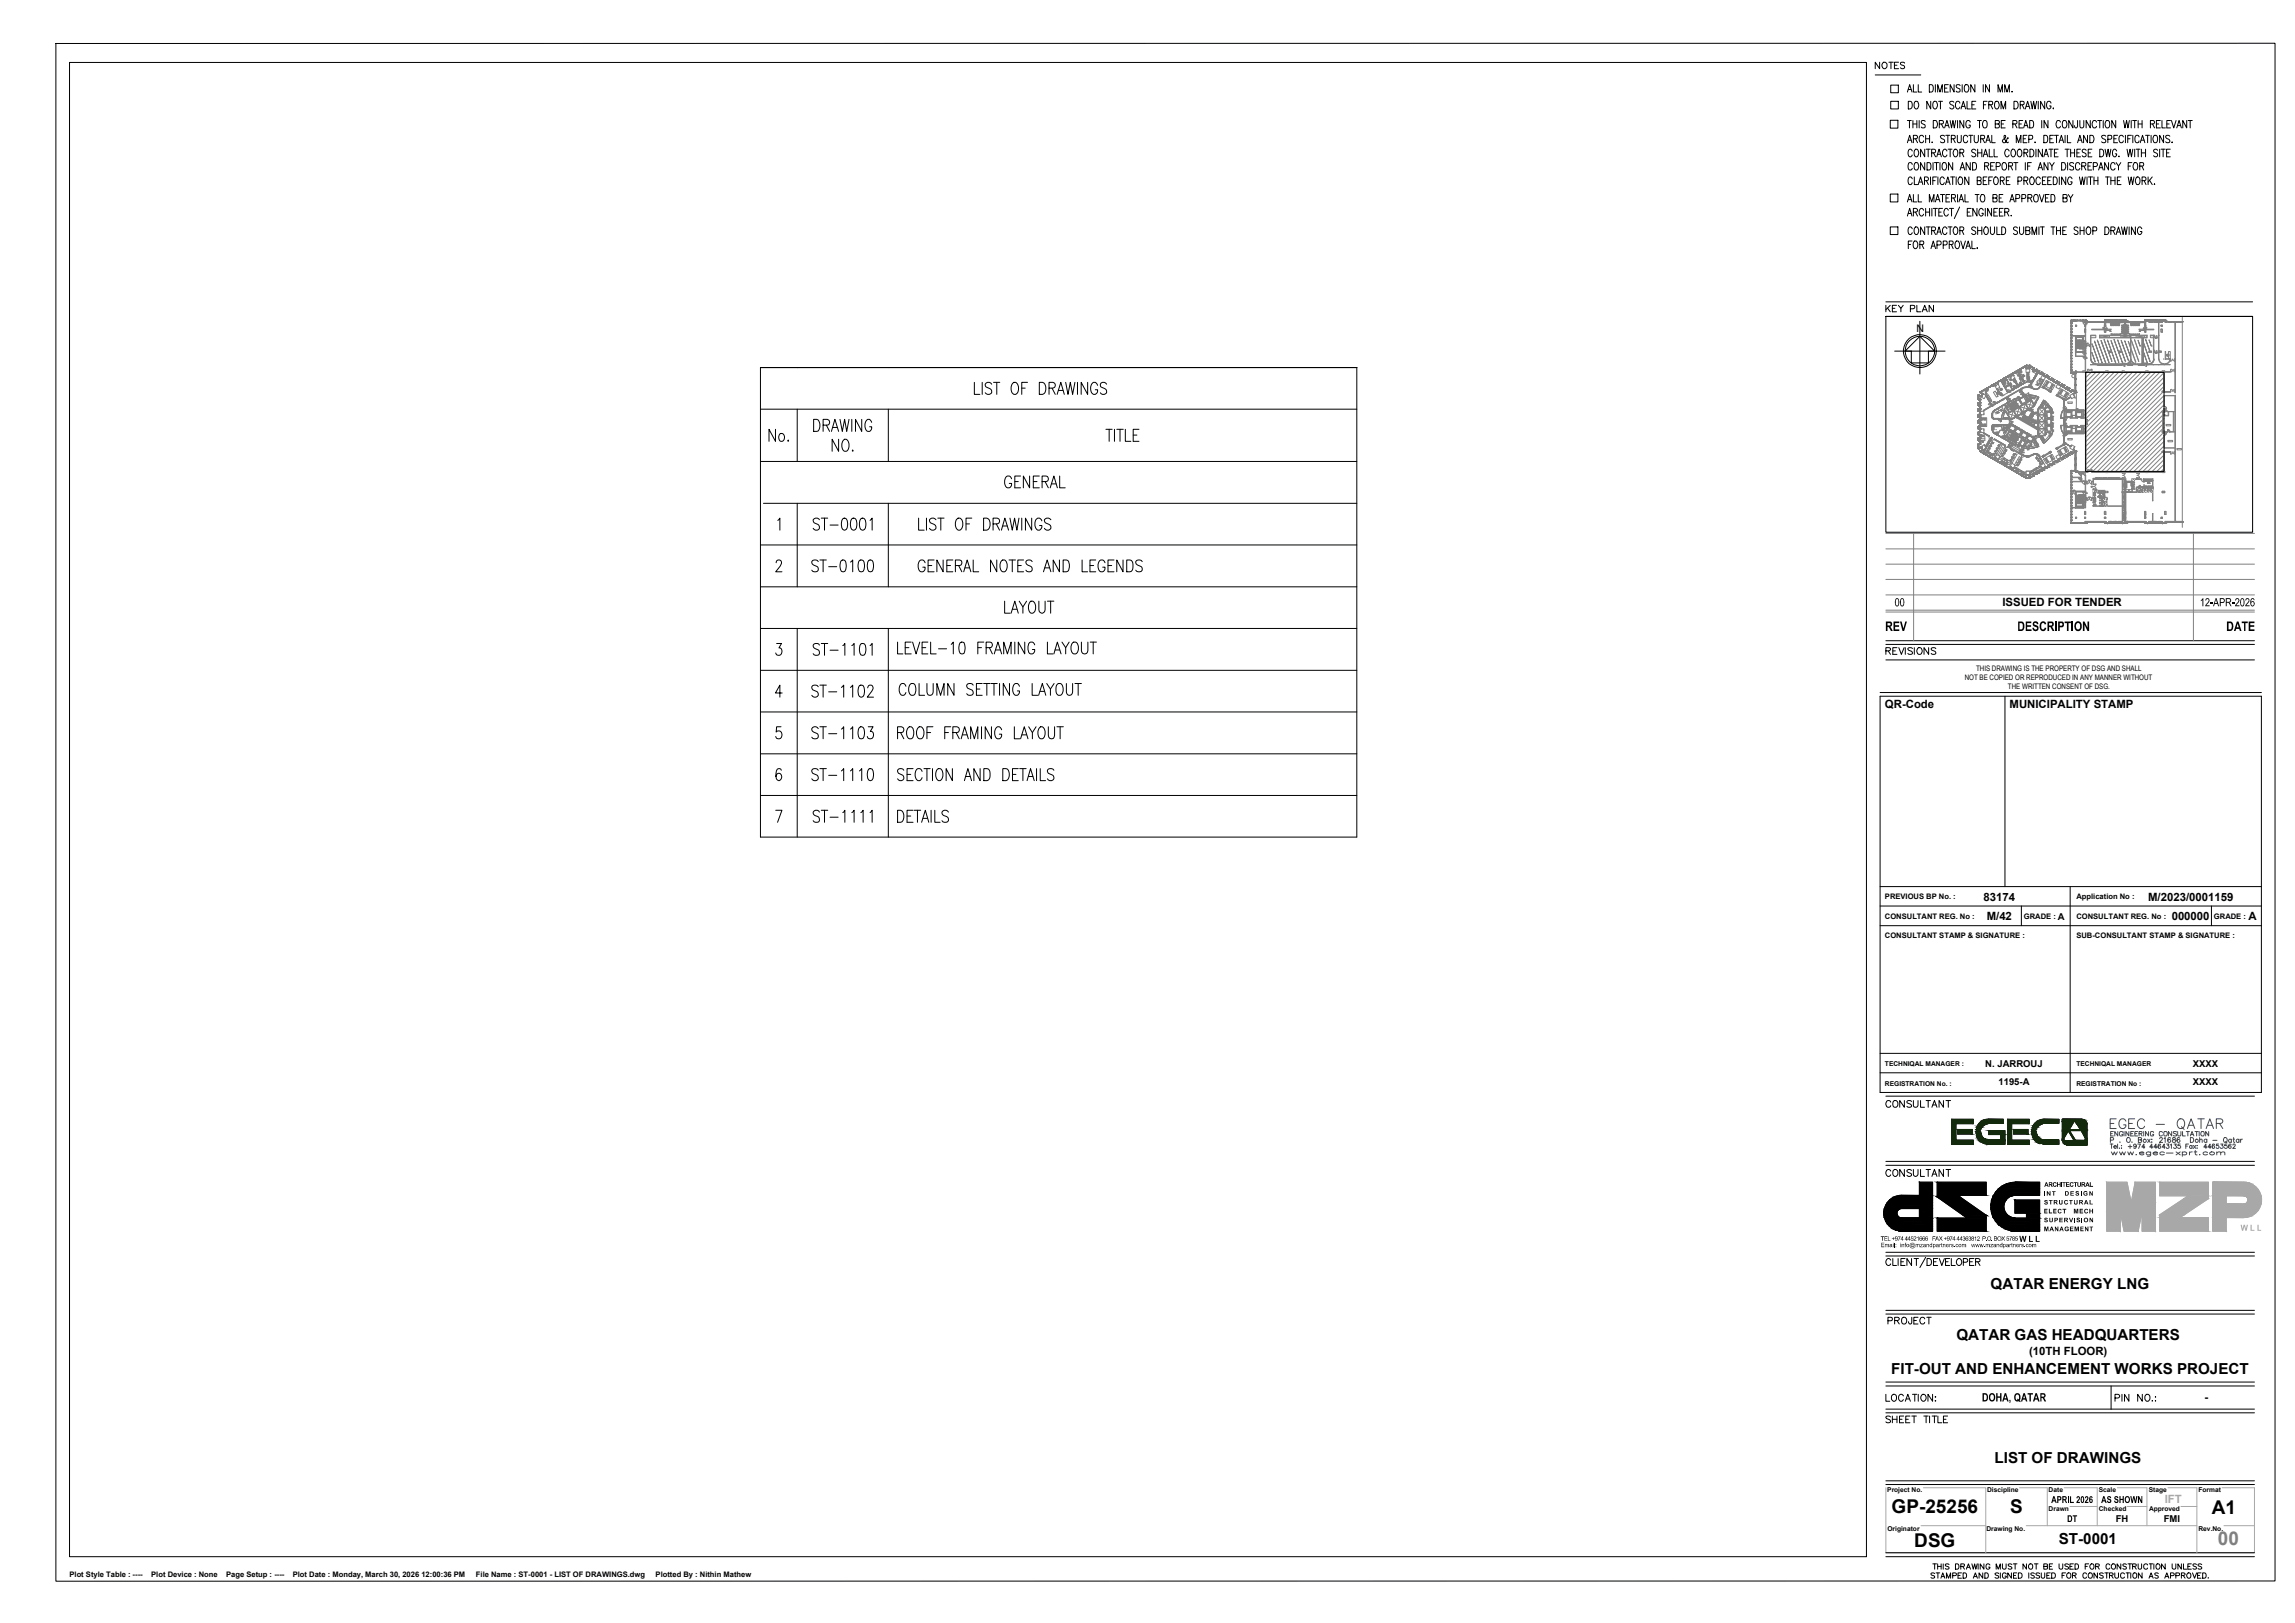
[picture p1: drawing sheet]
<svg xmlns="http://www.w3.org/2000/svg" width="420mm" height="297mm" viewBox="0 0 420 297" stroke-linecap="round" stroke-linejoin="round" font-family="sans-serif">
<defs><g id="words">
<g font-size="3.5">
<text x="346.3" y="277">GP-25256</text>
<text x="368" y="276.9">S</text>
<text x="404.9" y="277.1">A1</text>
<text x="350.5" y="283.2">DSG</text>
</g>
<text font-size="3.5" fill="#808080" x="406" y="282.7">00</text>
<g font-size="2.8">
<text x="364.4" y="235.8">QATAR ENERGY LNG</text>
<text x="358.2" y="245.3">QATAR GAS HEADQUARTERS</text>
<text x="346.2" y="251.5">FIT-OUT AND ENHANCEMENT WORKS PROJECT</text>
<text x="365.2" y="267.7">LIST OF DRAWINGS</text>
<text x="376.9" y="282.7">ST-0001</text>
</g>
<g font-size="2.1">
<text x="366.6" y="111">ISSUED FOR TENDER</text>
<text x="345.1" y="129.6">QR-Code</text>
<text x="367.9" y="129.6">MUNICIPALITY STAMP</text>
<text x="363.1" y="164.8">83174</text>
<text x="393.3" y="164.8">M/2023/0001159</text>
<text x="363.7" y="168.4">M/42</text>
<text x="397.6" y="168.4">000000</text>
<text x="411.6" y="168.4">A</text>
<text x="371.5" y="248">(10TH FLOOR)</text>
<text x="403.6" y="256.5">-</text>
</g>
<text font-size="2.1" fill="#a8a8a8" x="396.3" y="275">IFT</text>
<text font-size="1.9" x="350.8" y="60.7">N</text>
<g font-size="1.7">
<text x="376.7" y="168.3">A</text>
<text x="363.5" y="195.3">N. JARROUJ</text>
<text x="401.5" y="195.3">XXXX</text>
<text x="365.9" y="198.6">1195-A</text>
<text x="401.5" y="198.6">XXXX</text>
<text x="387.3" y="278.6">FH</text>
<text x="396.1" y="278.6">FMI</text>
</g>
<g font-size="1.4">
<text x="359.7" y="124.4">NOT BE COPIED OR REPRODUCED IN ANY MANNER WITHOUT</text>
<text x="361.8" y="122.7">THIS DRAWING IS THE PROPERTY OF DSG AND SHALL</text>
<text x="367.6" y="126.1">THE WRITTEN CONSENT OF DSG.</text>
<text x="345.1" y="164.6">PREVIOUS BP No. :</text>
<text x="380.1" y="164.6">Application No :</text>
<text x="345.1" y="171.6">CONSULTANT STAMP &amp; SIGNATURE :</text>
<text x="345.1" y="168.2">CONSULTANT REG. No :</text>
<text x="370.5" y="168.2">GRADE :</text>
<text x="380.1" y="171.6">SUB-CONSULTANT STAMP &amp; SIGNATURE :</text>
<text x="380.1" y="168.2">CONSULTANT REG. No :</text>
<text x="405.3" y="168.2">GRADE :</text>
<text x="12.7" y="288.6">Plot Style Table : ----</text>
<text x="27.7" y="288.6">Plot Device : None</text>
<text x="41.4" y="288.6">Page Setup : ----</text>
<text x="53.6" y="288.6">Plot Date : Monday, March 30, 2026 12:00:36 PM</text>
<text x="87.1" y="288.6">File Name : ST-0001 - LIST OF DRAWINGS.dwg</text>
<text x="120" y="288.6">Plotted By : Nithin Mathew</text>
</g>
<g font-size="1.2">
<text x="345.1" y="195.1">TECHNIQAL MANAGER :</text>
<text x="380.1" y="195.1">TECHNIQAL MANAGER</text>
<text x="345.1" y="198.7">REGISTRATION No. :</text>
<text x="380.1" y="198.7">REGISTRATION No :</text>
<text x="345.5" y="273.1">Project No.</text>
<text x="363.8" y="273.1">Discipline</text>
<text x="375.1" y="273.1">Date</text>
<text x="384.2" y="273.1">Scale</text>
<text x="393.4" y="273.1">Stage</text>
<text x="402.5" y="273.1">Format</text>
<text x="345.6" y="280.1">Originator</text>
<text x="363.7" y="280.1">Drawing No.</text>
<text x="375.1" y="276.6">Drawn</text>
<text x="384.2" y="276.6">Checked</text>
<text x="393.4" y="276.6">Approved</text>
<text x="402.5" y="280.1">Rev.No.</text>
</g>
</g></defs>
<g fill="none" stroke="#000" stroke-width=".18">
<path d="M10.2 8l406.3-.1v281.4l-406.3 .1zM12.7 11.4h329v273.5h-329zM346.1 15.6h1.4v1.4h-1.4zM346.1 18.5h1.4v1.4h-1.4zM349.2 16.8l.4-1.3 .4 1.3M349.4 18.5a.73 .73 0 0 1 .7 .5 .73 .73 0 0 1-.2 .9h-.5zM349.4 16.4h.5M350.3 15.5v1.3h.6M350.5 18.7l.4-.2a.77 .77 0 0 1 .4 .8 .77 .77 0 0 1-.6 .6l-.3-.5zM351.2 15.5v1.3h.6M353.2 15.5a.73 .73 0 0 1 .8 .5 .73 .73 0 0 1-.3 .8h-.5zM353.5 18.5v1.4l-.8-1.4v1.4"/>
<path d="M353.9 18.7l.5-.2a.77 .77 0 0 1 .3 .8 .77 .77 0 0 1-.6 .6l-.2-.5zM354.3 15.5v1.3M354.7 16.8v-1.3l.5 1.3 .4-1.3v1.3M354.9 18.5h.7M355.2 18.5v1.4M356 16.1h.4M356.7 15.5h-.7v1.3h.7M357.7 18.7l-.3-.2-.5 .2 .1 .3 .6 .3a.38 .38 0 0 1-.1 .6 .38 .38 0 0 1-.6-.2M357.7 15.5v1.3l-.7-1.3v1.3M358.8 18.9a.41 .41 0 0 0-.5-.4 .41 .41 0 0 0-.3 .6v.3a.42 .42 0 0 0 .3 .5 .42 .42 0 0 0 .5-.3M358.8 15.7l-.2-.2-.5 .2 .1 .3 .6 .3v.5h-.4l-.3-.1M359 19.9l.4-1.4 .5 1.4"/>
<path d="M359.2 19.5h.5M359.2 15.5v1.3M359.7 15.7l.4-.2a.82 .82 0 0 1 0 1.3 .43 .43 0 0 1-.5-.5zM360.1 18.5v1.4h.7M361 19.2h.4M361.6 15.5v1.3l-.8-1.3v1.3M361.7 18.5h-.7v1.4h.7M363.1 15.5v1.3M363.1 19.2h.4M363.8 18.5h-.7v1.4M364.1 19.2l.6-.1v-.5l-.6-.1v1.4M364.2 15.5v1.3l-.7-1.3v1.3"/>
<path d="M364.4 19.2l.4 .7M365.4 18.6l.3-.1a.77 .77 0 0 1 .3 .8 .77 .77 0 0 1-.6 .6 .99 .99 0 0 1 0-1.3zM365.8 16.8v-1.3l.4 1.3 .4-1.3v1.3M366.3 19.9v-1.4l.5 1.4 .4-1.4v1.4M367 16.8v-1.3l.4 1.3 .5-1.3v1.3M368.3 16.8h.1zM368.7 18.5a.74 .74 0 0 1 .8 .5 .74 .74 0 0 1-.2 .9h-.6zM369.9 19.2l.6-.1v-.5l-.6-.1v1.4M370.2 19.2l.4 .7M370.8 19.9l.4-1.4 .4 1.4M371 19.5h.5M371.8 18.5l.3 1.4 .2-1.4 .3 1.4 .3-1.4"/>
<path d="M373.2 18.5v1.4M374.3 18.5v1.4l-.7-1.4v1.4M375.5 18.9a.41 .41 0 0 0-.5-.4 .41 .41 0 0 0-.3 .6v.3a.42 .42 0 0 0 .4 .5 .42 .42 0 0 0 .4-.5h-.3M375.9 19.8v.1zM346.1 22h1.4v1.5h-1.4zM346.1 35.5h1.4v1.5h-1.4zM349.2 37l.4-1.4 .4 1.4M349.2 26.1l.4-1.3 .4 1.3M349.2 39.5l.4-1.4 .4 1.4M349.2 22.1h.7M349.4 36.5h.5M349.4 25.7h.5"/>
<path d="M349.4 39.1h.5M349.6 22.1v1.3M350.1 32.7a.4 .4 0 0 0-.5-.3 .4 .4 0 0 0-.3 .5v.4a.39 .39 0 0 0 .3 .5 .39 .39 0 0 0 .5-.4M350.1 27.6a.4 .4 0 0 0-.5-.3 .4 .4 0 0 0-.3 .6v.3a.4 .4 0 0 0 .3 .5 .4 .4 0 0 0 .5-.3M350.1 30.1a.39 .39 0 0 0-.5-.3 .39 .39 0 0 0-.3 .5v.3a.4 .4 0 0 0 .3 .5 .4 .4 0 0 0 .5-.3M350.2 22.1v1.3M350.2 22.7h.7M350.3 35.6v1.4h.6M350.3 25.4h.6l.2-.3-.2-.3h-.6v1.3M350.3 38.8l.6-.1 .2-.1-.1-.3-.7-.2v1.4M350.5 32.4v1.4h.6M350.5 27.5l.2-.2a.71 .71 0 0 1 .6 .7 .71 .71 0 0 1-.6 .7l-.3-.5z"/>
<path d="M350.5 29.9l.4-.1a.82 .82 0 0 1 0 1.3 .72 .72 0 0 1-.4-1.2zM350.7 25.4l.4 .7M350.7 38.8l.4 .7M350.9 22.1v1.3M351.2 35.6v1.4h.6M351.2 33.8l.4-1.4 .4 1.4M351.4 33.3h.5M351.4 22.1v1.3M352.2 25.1a.42 .42 0 0 0-.5-.3 .42 .42 0 0 0-.3 .5v.3a.41 .41 0 0 0 .3 .5 .41 .41 0 0 0 .5-.3M352.2 38.5a.42 .42 0 0 0-.6-.3 .42 .42 0 0 0-.2 .5v.3a.41 .41 0 0 0 .3 .5 .41 .41 0 0 0 .5-.3M352.3 33.1l.7-.1v-.5l-.7-.1v1.4M352.4 27.3v1.4l-.8-1.4v1.4"/>
<path d="M352.4 29.8v1.3l-.8-1.3v1.3M352.5 22.2l-.3-.1h-.4v.4l.6 .3 .1 .4-.3 .2-.5-.2M352.5 24.8v1.3M352.5 38.1v1.4M352.5 25.4h.8M352.5 38.8h.8M352.6 27.3h.8M352.7 33.1l.3 .7M352.8 29.8a.73 .73 0 0 1 .7 .4 .73 .73 0 0 1-.2 .9h-.5zM353 27.3v1.4M353.2 37v-1.4l.4 1.4 .5-1.4v1.4M353.3 24.8v1.3"/>
<path d="M353.3 38.1v1.4M353.4 32.4v1.4M353.6 28l.7-.1v-.5l-.7-.1v1.4M353.7 38.1v1.4M353.7 26v.1zM353.9 33.1h.4M353.9 29.8v1.3M353.9 22.1h.4a.77 .77 0 0 1 0 1.3h-.4zM353.9 38.1h.8M354 28l.4 .7M354.1 29.8h.8M354.3 37l.4-1.4 .5 1.4"/>
<path d="M354.3 38.1v1.4M354.5 36.5h.5M354.5 32.4h-.6v1.4M354.5 29.8v1.3M354.6 28.7l.4-1.4 .4 1.4M354.7 28.2h.5M354.8 32.4v1.4M355 38.8h.4M355 22.7l.7-.1 .1-.4-.8-.1v1.3M355.2 29.8v1.3M355.2 35.6h.8M355.4 22.7l.4 .7"/>
<path d="M355.6 29.9l.5-.1a.82 .82 0 0 1 0 1.3 .72 .72 0 0 1-.5-1.2zM355.6 38.1h-.6v1.4h.6M355.6 35.6v1.4M356 32.7a.42 .42 0 0 0-.6-.3 .42 .42 0 0 0-.2 .5v.4a.41 .41 0 0 0 .3 .5 .41 .41 0 0 0 .5-.4M356 23.4l.4-1.3 .5 1.3M356 24.9l-.2-.1-.6 .1 .2 .4 .5 .2 .1 .2v.3l-.2 .1-.6-.1M356.2 33.8l.4-1.4 .4 1.4M356.2 23h.5M356.2 24.8h.7M356.3 36.2h.4M356.3 33.3h.6M356.4 27.6a.42 .42 0 0 0-.5-.3 .42 .42 0 0 0-.3 .6v.3a.42 .42 0 0 0 .3 .5 .42 .42 0 0 0 .5-.3"/>
<path d="M356.6 24.8v1.3M356.6 27.3h.8M356.7 38.5l-.3-.4a.71 .71 0 0 0-.5 .7 .71 .71 0 0 0 .5 .7l.3-.3M356.9 38.1h.8M356.9 35.6h-.6v1.4h.6M357 22.1l.3 1.3 .2-1.3 .3 1.3 .2-1.3M357 27.3v1.4M357.1 32.4h.8M357.2 25.4h.7v-.6h-.7v1.3M357.3 36.2h.6v-.6h-.6v1.4M357.3 38.1v1.4M357.5 29.8v1.3l-.8-1.3v1.3"/>
<path d="M357.5 32.4v1.4M357.6 25.4l.4 .7M357.7 36.2l.3 .8M357.8 27.4l.1-.1a.75 .75 0 0 1 .6 .6 .75 .75 0 0 1-.3 .7l-.1 .1a.77 .77 0 0 1-.3-1.3zM358.1 32.4v1.4M358.3 24.8l.1 1.2 .2 .1 .4-.1 .1-1.2M358.4 22.1v1.3M358.4 35.6v1.4M358.6 37l.5-1.4 .4 1.4M358.7 32.5l.1-.1a.78 .78 0 0 1 .6 .6 .78 .78 0 0 1-.3 .7 .66 .66 0 0 1-.7-.3 .66 .66 0 0 1 .2-.8zM358.8 37.9l-1 2.1M358.8 28l.6-.1 .1-.5-.7-.1v1.4"/>
<path d="M358.8 36.5h.5M358.8 31.1l.5-1.3 .4 1.3M359 30.7h.5M359.2 28l.3 .7M359.5 22.1v1.3l-.7-1.3v1.3M359.7 35.6v1.4h.7M360.2 38.8h.4M360.2 25.1a.42 .42 0 0 0-.5-.3 .42 .42 0 0 0-.3 .5v.3a.41 .41 0 0 0 .4 .5 .41 .41 0 0 0 .4-.3M360.5 32.4v1.4l-.8-1.4v1.4M360.5 24.8h.7M360.7 22.4a.42 .42 0 0 0-.5-.3 .42 .42 0 0 0-.3 .5v.3a.41 .41 0 0 0 .4 .5 .41 .41 0 0 0 .4-.5h-.2M360.7 29.8v1.3l-.8-1.3v1.3"/>
<path d="M360.8 24.8v1.3M360.9 38.1h-.7v1.4h.7M361.1 29.8a.73 .73 0 0 1 .8 .4 .73 .73 0 0 1-.3 .9h-.5zM361.4 24.8v.9l.2 .4h.2h.2l.2-.4v-.9M361.6 35.6h.7M361.7 27.5a.38 .38 0 0 0-.5-.2 .38 .38 0 0 0-.2 .5l.5 .2 .2 .3a.4 .4 0 0 1-.3 .4 .4 .4 0 0 1-.4-.2M361.9 38.1v1.4l-.7-1.4v1.4M362 33.1l.6-.1v-.5l-.6-.1v1.4l.6-.1 .1-.4-.3-.2M362 35.6v1.4M362 22.1h.7M362.1 27.3v1.4M362.1 28h.7"/>
<path d="M362.4 22.1v1.3M362.6 25.4h.6v-.6h-.6v1.3M362.7 35.6h.2a.43 .43 0 0 1 .5 .5v.3a.43 .43 0 0 1-.4 .6 .43 .43 0 0 1-.5-.6zM362.8 27.3v1.4M363 25.4l.3 .7M363.1 28.7l.4-1.4 .4 1.4M363.1 38.5a.42 .42 0 0 0-.5-.3 .42 .42 0 0 0-.3 .5v.3a.41 .41 0 0 0 .4 .5 .41 .41 0 0 0 .4-.5h-.3M363.1 33.1h.4M363.2 22.1h.1a.73 .73 0 0 1 .6 .5 .73 .73 0 0 1-.3 .8h-.3a.88 .88 0 0 1-.1-1.3zM363.2 28.2h.6M363.3 30.4h.7l.1-.3-.1-.3h-.7v1.3M363.5 38.1v1.4"/>
<path d="M363.5 26.1l.5-1.3 .4 1.3M363.7 25.7h.5M363.7 30.4l.4 .7M363.8 32.4h-.7v1.4h.7M364.1 33.1h.4M364.2 27.3v1.4h.6M364.4 30.4h.5M364.6 38.1v1.4l-.7-1.4v1.4M364.6 24.8v1.3h.7M364.8 32.4h-.7v1.4M364.9 36.2h.6l.1-.5-.7-.1v1.4l.7-.2v-.4l-.2-.2M365 38.8h.4"/>
<path d="M365.1 32.6l.2-.2a.77 .77 0 0 1 .5 .6 .77 .77 0 0 1-.3 .8 .75 .75 0 0 1-.4-1.2zM365.1 27.3v1.4h.6M365.2 29.8h-.8v1.3h.8M365.3 22.7l.6-.1 .1-.4-.7-.1v1.3l.7-.1v-.5l-.2-.1M365.4 30.5l.7-.1 .1-.4-.1-.2h-.7v1.3M365.7 38.1h-.7v1.4h.7M366 36.2h.4M366 38.8h.5M366.2 33.1l.7-.2v-.3l-.2-.2h-.5v1.4M366.4 22.7h.4M366.6 33.1l.3 .7M366.6 29.9l.2-.1a.74 .74 0 0 1 .6 .5 .74 .74 0 0 1-.3 .8h-.1a.72 .72 0 0 1-.4-1.2z"/>
<path d="M366.7 35.6h-.7v1.4h.7M366.7 38.1h-.7v1.4h.7M367 38.8l.7-.1v-.4l-.7-.2v1.4M367.1 22.1h-.7v1.3h.7M367.3 33.1h.4M367.4 38.8l.4 .7M367.7 25.4l-.1-.2-.5 .9h-.3l-.2-.2 .1-.4 .4-.3 .1-.3-.2-.1-.1 .1 .1 .6 .4 .6h.2l.1-.1M367.7 30.4h.7v-.6h-.7v1.3M367.8 27.6l-.2-.3a.71 .71 0 0 0-.6 .7 .71 .71 0 0 0 .6 .7l.2-.3M367.9 37l.5-1.4 .4 1.4M368 32.4h-.7v1.4h.7M368.1 36.5h.5"/>
<path d="M368.1 30.4l.4 .7M368.2 39.4h.1M368.2 27.5l.3-.2a.71 .71 0 0 1 .5 .7 .71 .71 0 0 1-.5 .7l-.3-.5zM368.5 22.7l.6-.1 .1-.4-.7-.1v1.3M368.7 29.8h.7M368.9 22.7l.4 .7M369 36.3l.7-.1v-.6h-.7v1.4M369 29.8v1.3M369.1 26.1v-1.3l.5 1.3 .4-1.3v1.3M369.4 33.1h.7v-.6l-.7-.1v1.4M369.5 27.4l.1-.1a.75 .75 0 0 1 .6 .6 .75 .75 0 0 1-.3 .7v.1a.74 .74 0 0 1-.6-.5 .74 .74 0 0 1 .2-.8zM369.6 22.7h.5"/>
<path d="M370.1 36.3l.7-.1v-.6h-.7v1.4M370.3 22.1h-.7v1.3h.7M370.4 25.4h.4M370.5 23.4l.4-1.3 .4 1.3M370.5 33.1l.7-.1v-.5l-.7-.1v1.4M370.5 28l.7-.1v-.5l-.7-.1v1.4M370.6 23h.6M370.8 29.8v1.3M370.9 33.1l.3 .7M370.9 28l.3 .7M371.1 24.8h-.7v1.3h.7M371.2 30.4h.4"/>
<path d="M371.2 36.2h.7l.1-.2-.1-.4h-.7v1.4M371.4 25.5l.7-.1v-.6h-.7v1.3M371.6 22.1a.73 .73 0 0 1 .8 .4 .73 .73 0 0 1-.3 .9h-.5zM371.6 27.3a.73 .73 0 0 1 .8 .5 .73 .73 0 0 1-.3 .8l-.5 .1zM371.6 36.2l.4 .8M371.7 32.6l.2-.2a.77 .77 0 0 1 .6 .6 .77 .77 0 0 1-.4 .8 .75 .75 0 0 1-.4-1.2zM371.9 29.8h-.7v1.3M372.5 35.6h.1a.43 .43 0 0 1 .6 .5v.3a.43 .43 0 0 1-.5 .6 .43 .43 0 0 1-.4-.6zM372.6 26v.1zM372.7 27.3v1.4M373.1 31.1l.4-1.3 .5 1.3M373.3 30.7h.5"/>
<path d="M373.4 35.6l.4 1.4 .4-1.4M373.5 32.7a.42 .42 0 0 0-.5-.3 .42 .42 0 0 0-.3 .5v.4a.41 .41 0 0 0 .3 .5 .41 .41 0 0 0 .5-.4M373.8 22.1v1.3M373.9 27.3v1.4l-.7-1.4v1.4M373.9 33.1h.4M374.2 28.7l.4-1.4 .4 1.4M374.2 24.8a.73 .73 0 0 1 .7 .4 .73 .73 0 0 1-.2 .9h-.5zM374.3 28.2h.5M374.5 36.2h.4M374.6 32.4h-.7v1.4h.7M374.9 33.1h.4M374.9 22.1v1.3l-.7-1.3v1.3"/>
<path d="M374.9 29.8v1.3l-.7-1.3v1.3M375.1 27.3h.8M375.1 35.6h-.6v1.4h.6M375.2 29.8l.5 .6v.7M375.3 25.4h.4M375.5 35.6a.73 .73 0 0 1 .7 .5 .73 .73 0 0 1-.2 .8l-.5 .1zM375.5 27.3v1.4M375.6 32.4h-.7v1.4h.7M375.9 32.4a.76 .76 0 0 1 .8 .5 .76 .76 0 0 1-.3 .8l-.5 .1zM375.9 24.8h-.6v1.3h.6M376.1 29.8l-.4 .6M376.1 28h.4"/>
<path d="M376.1 24.8h.7M376.5 24.8v1.3M376.8 27.3h-.7v1.4h.7M377 26.1l.4-1.3 .4 1.3M377 32.4v1.4M377.1 25.7h.5M377.2 22.4a.42 .42 0 0 0-.5-.3 .42 .42 0 0 0-.3 .5v.3a.42 .42 0 0 0 .3 .5 .42 .42 0 0 0 .5-.3M377.4 29.8h.4a.77 .77 0 0 1 0 1.3h-.4zM377.7 36.2h.6l.1-.5-.7-.1v1.4l.7-.2v-.4l-.2-.2M377.8 22.1h.3a.82 .82 0 0 1 0 1.3 .73 .73 0 0 1-.6-.5 .73 .73 0 0 1 .3-.8zM378.1 27.3h.7M378.1 24.8v1.3"/>
<path d="M378.2 32.4v1.4l-.8-1.4v1.4M378.4 27.3v1.4M378.5 24.8v1.3h.6M378.5 29.8v1.3M378.7 35.6l.4 .6v.8M379.1 28h.7M379.1 27.3v1.4M379.3 32.7l-.2-.3a.77 .77 0 0 0-.6 .6 .77 .77 0 0 0 .4 .8 .39 .39 0 0 0 .4-.5h-.2M379.5 22.1v1.3l-.8-1.3v1.3M379.5 35.6l-.4 .6M379.6 29.9l-.2-.1-.5 .1 .1 .4 .5 .2v.6h-.3l-.3-.2M379.8 27.3v1.4"/>
<path d="M380.2 28h.4M380.4 22.1v1l-.2 .3h-.3l-.1-.4M380.4 26.1l.4-1.3 .4 1.3M380.5 25.7h.5M380.7 32.4l.3 1.4 .2-1.4 .3 1.4 .2-1.4M380.8 22.1v1.1l.3 .2 .4-.2v-1.1M380.8 30.1a.41 .41 0 0 0-.5-.3 .41 .41 0 0 0-.3 .5v.3a.42 .42 0 0 0 .3 .5 .42 .42 0 0 0 .5-.3M380.9 27.3h-.7v1.4h.7M381.1 30.4h.6l.1-.5-.7-.1v1.3M381.5 30.4l.4 .7M381.9 27.5a.37 .37 0 0 0-.4-.2 .37 .37 0 0 0-.3 .3l.1 .3 .6 .3a.38 .38 0 0 1-.2 .5 .38 .38 0 0 1-.5-.2M382.1 32.4v1.4"/>
<path d="M382.2 24.8v1.3l-.7-1.3v1.3M382.3 30.4h.4M382.3 28h.4M382.3 32.4h.8M382.6 24.8h.4a.77 .77 0 0 1 0 1.3h-.4zM382.7 22.1v1.3l-.8-1.3v1.3M382.7 32.4v1.4M382.9 29.8h-.6v1.3h.6M383 27.3h-.7v1.4h.7M383.2 30.5l.7-.1 .1-.4-.1-.2h-.7v1.3M383.4 33.1h.7M383.4 32.4v1.4"/>
<path d="M383.8 22.4a.42 .42 0 0 0-.5-.3 .42 .42 0 0 0-.3 .5v.3a.42 .42 0 0 0 .3 .5 .42 .42 0 0 0 .5-.3M384 22.1h.8M384.1 32.4v1.4M384.2 31.1l.4-1.3 .4 1.3M384.3 30.7h.6M384.4 27.3a.7 .7 0 0 1 .8 .7 .7 .7 0 0 1-.8 .7zM384.4 22.1v1.3M385 22.1v1.3M385.4 27.3l.3 1.4 .2-1.4 .3 1.4 .2-1.4M385.5 32.4h.7M385.5 24.9l-.2-.1-.5 .1 .1 .4 .5 .2 .1 .2v.3l-.2 .1-.5-.1M385.6 22.1h.1a.73 .73 0 0 1 .6 .5 .73 .73 0 0 1-.3 .8h-.3a.88 .88 0 0 1-.1-1.3z"/>
<path d="M385.8 32.4v1.4M385.9 25.5l.7-.1-.1-.6h-.6v1.3M386 29.8v1.3l-.7-1.3v1.3M386.4 33.1h.8M386.4 32.4v1.4M387 25.4h.4M387.2 30.1a.41 .41 0 0 0-.5-.3 .41 .41 0 0 0-.3 .5v.3a.42 .42 0 0 0 .3 .5 .42 .42 0 0 0 .5-.3M387.2 32.4v1.4M387.3 22.1v1.3l-.7-1.3v1.3M387.4 29.8l.4 .6v.7M387.5 27.6a.4 .4 0 0 0-.5-.3 .4 .4 0 0 0-.3 .6v.3a.41 .41 0 0 0 .4 .5 .41 .41 0 0 0 .4-.5h-.2M387.6 33.1h.5"/>
<path d="M387.7 24.8h-.7v1.3h.7M387.9 28.6v.1zM388.3 29.8l-.5 .6M388.3 32.4h-.7v1.4h.7M388.7 25.1a.42 .42 0 0 0-.5-.3 .42 .42 0 0 0-.3 .5v.3a.41 .41 0 0 0 .3 .5 .41 .41 0 0 0 .5-.3M388.8 22.1l.2 1.3 .3-1.3 .3 1.3 .2-1.3M389.1 24.8v1.3M389.4 27.3l.3 1.4 .3-1.4 .2 1.4 .3-1.4M389.5 25.4h.5M389.6 32.4l.3 1.4 .3-1.4 .2 1.4 .3-1.4M389.6 30.4h.4M390.2 22.1v1.3"/>
<path d="M390.2 24.8h-.7v1.3M390.3 29.8h-.7v1.3M390.4 22.1h.7M390.5 24.8v1.3M390.7 29.8h.1a.43 .43 0 0 1 .6 .5v.3a.43 .43 0 0 1-.5 .5 .43 .43 0 0 1-.4-.5zM390.8 22.1v1.3M390.8 27.3v1.4M391.1 27.3h.7M391.1 32.5l.2-.1a.78 .78 0 0 1 .5 .6 .78 .78 0 0 1-.2 .7 .66 .66 0 0 1-.7-.3 .66 .66 0 0 1 .2-.8zM391.4 22.7h.8M391.4 22.1v1.3M391.4 27.3v1.4"/>
<path d="M391.6 25.1a.4 .4 0 0 0-.5-.3 .4 .4 0 0 0-.3 .5v.3a.39 .39 0 0 0 .3 .5 .39 .39 0 0 0 .5-.3M391.7 30.4h.7v-.6h-.7v1.3M391.8 26.1l.4-1.3 .5 1.3M392 25.7h.5M392 28h.8M392 27.3v1.4M392.1 30.4l.4 .7M392.2 33.1l.6-.1v-.5l-.6-.1v1.4M392.2 22.1v1.3M392.5 33.1l.4 .7M392.8 27.3v1.4M392.8 24.8h.7"/>
<path d="M393.2 24.8v1.3M393.3 32.4v1.4M393.5 33l.5 .8M393.7 22.7l.6-.1 .1-.2-.1-.3h-.6v1.3M393.8 24.8v1.3M394 32.4l-.7 .9M394.1 22.7l.3 .7M394.4 33.7h.1zM394.4 24.8h.1a.73 .73 0 0 1 .6 .5 .73 .73 0 0 1-.3 .8h-.3a.88 .88 0 0 1-.1-1.3zM394.8 22.7h.4M395 27.5a.37 .37 0 0 0-.4-.2 .37 .37 0 0 0-.3 .3l.1 .3 .6 .3a.38 .38 0 0 1-.2 .5 .38 .38 0 0 1-.5-.2M395.4 27.3v1.4"/>
<path d="M395.5 22.1h-.7v1.3h.7M395.6 27.3h.8M395.8 22.1v1.3h.6M396 27.3v1.4M396.1 24.8v1.3l-.7-1.3v1.3M396.6 28h.5M396.7 22.7h.4M397.2 24.9l-.3-.1-.4 .1v.3l.7 .5-.1 .4h-.4l-.2-.1M397.3 27.3h-.7v1.4h.7M397.4 22.1h-.7v1.3h.7M397.5 22.1l.5 1.3 .4-1.3M397.6 26.1h.1z"/>
<path d="M398.5 23.4l.4-1.3 .5 1.3M398.6 23h.6M400.3 22.1v1.3l-.7-1.3v1.3M400.6 22.1h.7M401 22.1v1.3M345.3 55.9v1.2M345.3 57.9h67.1M345.3 55.2h67.1M345.6 56.4l.5 .7M346.1 41.5h1.4v1.4h-1.4zM346.1 55.9l-.8 .8M346.4 56.4h.5"/>
<path d="M347.2 55.9h-.8v1.2h.8M347.5 55.9l.5 .5 .4-.5M348 56.4v.7M349.4 44.7h.4M349.7 56.5l.8-.1v-.4l-.8-.1v1.2M350 44.1h-.6v1.4M350.1 41.9a.39 .39 0 0 0-.5-.4 .39 .39 0 0 0-.3 .5v.4a.4 .4 0 0 0 .3 .5 .4 .4 0 0 0 .5-.3M350.5 44.2a.66 .66 0 0 1 .6 .3 .66 .66 0 0 1-.1 .8l-.2 .2a.78 .78 0 0 1-.6-.6 .78 .78 0 0 1 .3-.7zM350.5 41.7l.2-.2a.71 .71 0 0 1 .6 .7 .71 .71 0 0 1-.6 .7l-.3-.5zM350.9 55.9v1.2h.7M351.5 44.7h.6v-.5l-.6-.1v1.4M351.8 44.7l.4 .8"/>
<path d="M351.9 57.1l.5-1.2 .4 1.2M352.1 56.7h.6M352.4 41.5v1.4l-.8-1.4v1.4M352.6 41.5h.8M353 41.5v1.4M353.5 45.5l.4-1.4 .5 1.4M353.6 42.2l.7-.1v-.4l-.7-.2v1.4M353.7 45h.5M354 55.9v1.2l-.8-1.2v1.2M354 42.2l.4 .7M354.6 42.9l.4-1.4 .4 1.4M354.6 44.8l.7-.1v-.5l-.7-.1v1.4"/>
<path d="M354.7 42.5h.5M355.8 44.8l.6-.1v-.5l-.6-.1v1.4M356.4 41.9a.41 .41 0 0 0-.5-.4 .41 .41 0 0 0-.3 .5v.4a.42 .42 0 0 0 .3 .5 .42 .42 0 0 0 .5-.3M356.6 41.5h.8M356.9 44.7h.6v-.5l-.6-.1v1.4M357 41.5v1.4M357.2 44.7l.4 .8M357.8 41.6l.1-.1a.72 .72 0 0 1 .5 .7 .72 .72 0 0 1-.5 .7 .9 .9 0 0 1-.1-1.3zM358.1 44.2a.66 .66 0 0 1 .7 .3 .66 .66 0 0 1-.2 .8l-.2 .2a.78 .78 0 0 1-.5-.6 .78 .78 0 0 1 .2-.7zM358.8 42.2l.6-.1 .1-.4-.7-.2v1.4M359 44.1l.4 1.4 .4-1.4M359.2 42.2l.3 .7"/>
<path d="M359.9 45.5l.4-1.4 .5 1.4M360.1 45h.5M361 44.1v1.4h.6M361.7 41.7a.38 .38 0 0 0-.5-.2 .38 .38 0 0 0-.2 .5l.7 .5a.4 .4 0 0 1-.3 .4 .4 .4 0 0 1-.4-.2M362 45.3v.2zM362.1 41.5v1.4M362.1 42.2h.7M362.8 41.5v1.4M363.4 41.6l.1-.1a.72 .72 0 0 1 .5 .7 .72 .72 0 0 1-.5 .7 .9 .9 0 0 1-.1-1.3zM364.4 41.5v1.2a.34 .34 0 0 0 .4 .2 .34 .34 0 0 0 .3-.2l.1-1.2M365.6 41.5v1.4h.6M366.5 41.5a.7 .7 0 0 1 .7 .7 .7 .7 0 0 1-.7 .7z"/>
<path d="M369.3 41.7a.37 .37 0 0 0-.4-.2 .37 .37 0 0 0-.3 .4l.7 .5v.3a.4 .4 0 0 1-.3 .2 .4 .4 0 0 1-.4-.2M369.7 41.5l.1 1.2a.34 .34 0 0 0 .3 .2 .34 .34 0 0 0 .3-.2l.1-1.2M370.9 42.2l.6-.1 .1-.4-.7-.2v1.4l.7-.1v-.5l-.2-.1M372 42.9v-1.4l.4 1.4 .5-1.4v1.4M373.3 41.5v1.4M373.5 41.5h.8M373.9 41.5v1.4M375.5 41.5h.7M375.9 41.5v1.4M376.5 42.2h.7M376.5 41.5v1.4M377.2 41.5v1.4"/>
<path d="M377.6 42.2h.5M378.3 41.5h-.7v1.4h.7M380.4 41.7a.37 .37 0 0 0-.4-.2 .37 .37 0 0 0-.3 .4l.7 .5v.3a.4 .4 0 0 1-.3 .2 .4 .4 0 0 1-.4-.2M380.8 42.2h.7M380.8 41.5v1.4M381.5 41.5v1.4M382.1 41.6l.2-.1a.72 .72 0 0 1 .5 .7 .72 .72 0 0 1-.5 .7 .9 .9 0 0 1-.2-1.3zM383.1 42.2h.7v-.5l-.7-.2v1.4M385.3 41.5a.7 .7 0 0 1 .8 .7 .7 .7 0 0 1-.8 .7zM386.4 42.2l.7-.1 .1-.4-.8-.2v1.4M386.8 42.2l.4 .7M387.4 42.9l.4-1.4 .5 1.4"/>
<path d="M387.5 42.5h.6M388.4 41.5l.3 1.4 .2-1.4 .3 1.4 .3-1.4M389.8 41.5v1.4M390.9 41.5v1.4l-.7-1.4v1.4M392.1 41.9a.41 .41 0 0 0-.5-.4 .41 .41 0 0 0-.3 .5v.4a.43 .43 0 0 0 .4 .5 .43 .43 0 0 0 .4-.5h-.3M139.2 67.3h109.2h-109.2h109.2v85.9h-109.2zM139.2 74.9h109.2M142 78.6v2.2l-1.2-2.2v2.2M142.8 79.4a.71 .71 0 0 1 .9 .5 .71 .71 0 0 1-.5 .9h-.3a.93 .93 0 0 1-.1-1.4zM146 67.3h.1M146 74.9v9.6M149 76.8h.5a1.48 1.48 0 0 1 .3 2.1l-.8 .1z"/>
<path d="M150.7 77.8h.8a.54 .54 0 0 0 .4-.5 .54 .54 0 0 0-.4-.5h-.8v2.2M151.3 77.8l.6 1.2M152.2 79l.7-2.2 .6 2.2M152.4 78.2h.9M153.8 76.8l.4 2.2 .4-2.2 .4 2.2 .4-2.2M155.9 76.8v2.2M157.8 76.8v2.2l-1.2-2.2v2.2M159.6 77.3a.57 .57 0 0 0-.9-.4 1.44 1.44 0 0 0 .2 2.1 .63 .63 0 0 0 .7-.9h-.4M162.6 67.3h.1M162.6 74.9v9.6M178.4 70v2.2h1M179.8 70v2.2"/>
<path d="M181.6 70.3a.59 .59 0 0 0-.8-.3 .59 .59 0 0 0-.3 .7l.2 .2a.95 .95 0 0 1 .9 .6v.4a.71 .71 0 0 1-1.2 0M181.9 70h1.1M182.5 70v2.2M185.4 70.1l.2-.1a1.07 1.07 0 0 1 .8 1.7 .6 .6 0 0 1-.6 .5 .6 .6 0 0 1-.6-.5 1.54 1.54 0 0 1 .2-1.6zM187.1 71h.6M188.1 70h-1v2.2M190.3 70h.6a1.29 1.29 0 0 1 0 2.2h-.6zM192.1 71h.7a.54 .54 0 0 0 .4-.5 .54 .54 0 0 0-.4-.5h-.7v2.2M192.6 71l.6 1.2M193.5 72.2l.7-2.2 .6 2.2M193.8 71.5h.8M195.1 70l.4 2.2 .4-2.2 .5 2.2 .4-2.2"/>
<path d="M197.3 70v2.2M199.1 70v2.2l-1.2-2.2v2.2M200.9 70.5a.59 .59 0 0 0-.6-.5 .59 .59 0 0 0-.5 .5 1.33 1.33 0 0 0 .4 1.7 .68 .68 0 0 0 .7-.9h-.4M202.5 78.6h1.1M202.6 70.3a.59 .59 0 0 0-.8-.3 .59 .59 0 0 0-.3 .7l.2 .2a.95 .95 0 0 1 .9 .6v.4a.68 .68 0 0 1-1.1 0M203.1 78.6v2.2M204 78.6v2.2M204.5 78.6h1.1M205 78.6v2.2M206 78.6v2.2h1M207.5 79.6h.6M208.5 78.6h-1v2.2h1"/>
<path d="M139.2 84.5h109.2M139.2 99.7h109.2M139.8 92.1h108.6M142.4 95.3l.4-.5v2.2M144.3 80.6v.2zM146 92.1v15.3M150 95.1a.61 .61 0 0 0-.6-.3 .61 .61 0 0 0-.5 .5l.1 .4 .9 .5a.53 .53 0 0 1-.3 .8h-.3l-.4-.3M150.4 94.8h1.1M150.9 94.8v2.2M152 96.1h1.4M153.5 80.4v2.2l-1.2-2.2v2.2M154.3 95l.4-.2a1.08 1.08 0 0 1 .5 1.3l-.3 .8-.4 .1a1.08 1.08 0 0 1-.5-1.2z"/>
<path d="M154.5 80.5l.1-.1a1.08 1.08 0 0 1 .7 1.7 .57 .57 0 0 1-.5 .5 .57 .57 0 0 1-.6-.5 1.54 1.54 0 0 1 .3-1.6zM155.9 95l.5-.2a1.08 1.08 0 0 1 .5 1.3l-.3 .8-.4 .1a1.08 1.08 0 0 1-.5-1.2zM156.1 82.4v.2zM157.6 95l.4-.2a1.08 1.08 0 0 1 .5 1.3l-.2 .8-.5 .1a1.08 1.08 0 0 1-.5-1.2zM159.3 95.3l.4-.5v2.2M162.6 92.1v15.3M168.2 94.8v2.2h1M169.6 94.8v2.2M171.4 95.1a.64 .64 0 0 0-.7-.3 .64 .64 0 0 0-.5 .5l.3 .5a.95 .95 0 0 1 .9 .6v.3a.67 .67 0 0 1-1.2 0M171.7 94.8h1.1M172.2 94.8v2.2M175.1 95.1l.3-.3a.95 .95 0 0 1 .9 1.4l-.1 .3a.59 .59 0 0 1-.6 .6 .59 .59 0 0 1-.6-.6 1.73 1.73 0 0 1 .1-1.4z"/>
<path d="M176.9 95.9h.6M177.9 94.8h-1v2.2M180.1 94.8a1.14 1.14 0 0 1 1.1 .6 1.14 1.14 0 0 1-.1 1.3l-.4 .3h-.6zM181.8 95.9h.8a.54 .54 0 0 0 .4-.5 .54 .54 0 0 0-.4-.6h-.8v2.2M182.4 95.9l.6 1.1M183.3 97l.7-2.2 .6 2.2M183.6 96.3h.8M184.9 94.8l.4 2.2 .4-2.2 .5 2.2 .3-2.2M185.2 87.6a.6 .6 0 0 0-.6-.5 .6 .6 0 0 0-.6 .5 1.33 1.33 0 0 0 .4 1.7 .63 .63 0 0 0 .8-.8h-.4M185.8 88.1h.6M186.8 87.1h-1v2.2h1M187.1 94.8v2.2"/>
<path d="M188.5 87.1v2.2l-1.1-2.2v2.2M188.9 94.8v2.2l-1.2-2.2v2.2M189.2 88.1h.7M190.3 87.1h-1.1v2.2h1.1M190.7 95.3a.6 .6 0 0 0-.6-.5 .6 .6 0 0 0-.5 .5 1.43 1.43 0 0 0 .4 1.7 .68 .68 0 0 0 .7-.8h-.4M190.8 88.1h.7a.51 .51 0 0 0 .4-.5 .51 .51 0 0 0-.4-.5h-.7v2.2M191.3 88.1l.6 1.2M192.3 89.3l.6-2.2 .7 2.2M192.4 95.1a.64 .64 0 0 0-.7-.3 .64 .64 0 0 0-.5 .5l.3 .5a.95 .95 0 0 1 .9 .6v.3a.67 .67 0 0 1-1.2 0M192.5 88.6h.8M194 87.1v2.2h1M139.2 107.4h109.2"/>
<path d="M139.2 115h109.2M142.1 103l.1-.3a.52 .52 0 0 1 .8 0 .84 .84 0 0 1-.2 .9l-.8 1h1.2M142.2 117.8h.9l-.5 .8a.65 .65 0 0 1 .5 .9 .65 .65 0 0 1-1 .2l-.1-.2M146 115v38.2M149.8 102.8a.64 .64 0 0 0-.7-.3 .64 .64 0 0 0-.5 .5 1.63 1.63 0 0 0 1.1 .8l.1 .6a.71 .71 0 0 1-1.2 0M150 118.1a.61 .61 0 0 0-.6-.3 .61 .61 0 0 0-.5 .5 1.12 1.12 0 0 0 1 .7 .6 .6 0 0 1-.3 .9l-.6-.1-.1-.2M150.1 102.5h1.2M150.4 117.8h1.1M150.7 102.5v2.1M150.9 117.8v2.1M151.7 103.7h1.5M152 119h1.4"/>
<path d="M154 102.6l.5-.1a1.04 1.04 0 0 1 .4 1.2l-.2 .9h-.4a1.06 1.06 0 0 1-.5-1.2zM154.3 118.2l.4-.4v2.1M155.7 102.9l.4-.4v2.1M155.9 118.2l.5-.4v2.1M157.3 102.6l.5-.1a.99 .99 0 0 1 .5 1.2l-.3 .9h-.4a1.06 1.06 0 0 1-.5-1.2zM157.6 117.9l.4-.1a.99 .99 0 0 1 .5 1.2l-.2 .8-.5 .1a1.06 1.06 0 0 1-.5-1.2zM159 102.6l.4-.1a.99 .99 0 0 1 .5 1.2l-.2 .9h-.4a1.06 1.06 0 0 1-.5-1.2zM159.3 118.2l.4-.4v2.1M162.6 115v38.2M164.3 117.5v2.2h1M165.7 118.5h.7M166.8 117.5h-1.1v2.2h1.1"/>
<path d="M167.1 117.5l.6 2.2 .7-2.2M168.8 118.5h.7M169.4 103a.65 .65 0 0 0-.8-.5 .65 .65 0 0 0-.5 .8 .95 .95 0 0 0 .8 1.3 .74 .74 0 0 0 .5-.8h-.5M169.9 117.5h-1.1v2.2h1.1M169.9 103.5h.7M170.4 117.5v2.2h1M171 102.5h-1.1v2.1h1.1M171.8 118.7h1.5M172.7 102.5v2.1l-1.2-2.1v2.1M173.3 103.5h.7M174.1 117.9l.4-.4v2.2M174.4 102.5h-1.1v2.1h1.1"/>
<path d="M174.9 103.5h.8a.52 .52 0 0 0 .4-.5 .52 .52 0 0 0-.4-.5h-.8v2.1M175.5 103.5l.6 1.1M175.8 117.6h.7a2.4 2.4 0 0 1 0 2l-.4 .1a1.26 1.26 0 0 1-.5-1.8zM176.4 104.6l.7-2.1 .6 2.1M176.7 103.9h.8M178.2 102.5v2.1h1M179 118.5h.7M180.1 117.5h-1.1v2.2M180.5 118.5h.8a.52 .52 0 0 0 .4-.5 .52 .52 0 0 0-.4-.5h-.8v2.2M181.1 118.5l.6 1.2M182 119.7l.7-2.2 .7 2.2M182.3 119h.8"/>
<path d="M182.5 102.5v2.1l-1.2-2.1v2.1M183.4 102.6l.2-.1a.93 .93 0 0 1 .8 1.3l-.1 .3a.57 .57 0 0 1-.9 .5 1.57 1.57 0 0 1 0-2zM183.8 119.7v-2.2l.6 2.2 .7-2.2v2.2M183.9 110v2.2h1M184.7 102.5h1.2M185.1 112.2l.7-2.2 .6 2.2M185.3 102.5v2.1M185.4 111.5h.8M185.8 117.5v2.2M186.3 103.5h.7M186.6 110l.7 1.1v1.1M187.4 102.5h-1.1v2.1h1.1"/>
<path d="M187.6 117.5v2.2l-1.2-2.2v2.2M187.9 110l-.6 1.1M188.6 110.2l.2-.2a1.07 1.07 0 0 1 .7 1.7 .6 .6 0 0 1-.9 .4l-.1-.2a1.71 1.71 0 0 1 .1-1.7zM189 102.8a.61 .61 0 0 0-.7-.3 .61 .61 0 0 0-.5 .5 1.13 1.13 0 0 0 1 .7 .58 .58 0 0 1 0 .9 .72 .72 0 0 1-1-.2M189.4 118a.57 .57 0 0 0-.5-.5 .57 .57 0 0 0-.6 .5l-.1 .9a.65 .65 0 0 0 .2 .7 .65 .65 0 0 0 .8 0l.2-.4v-.3h-.4M190.2 110v1.6a.64 .64 0 0 0 .7 .6l.3-.3 .1-.3v-1.6M191 104.6l.7-2.1 .7 2.1M191.3 103.9h.8M191.8 117.5v2.2h1M191.8 110h1.1M192.3 110v2.2M192.9 119.7l.7-2.2 .7 2.2"/>
<path d="M193.2 119h.8M194 102.5v2.1l-1.2-2.1v2.1M194.4 117.5l.7 1v1.2M194.6 102.5h.6a1.37 1.37 0 0 1 .5 1.9l-.5 .2h-.6zM195.7 117.5l-.6 1M196.4 117.6l.2-.1a.71 .71 0 0 1 .8 .8 1.29 1.29 0 0 1-.5 1.4 .71 .71 0 0 1-.8-.8 1.54 1.54 0 0 1 .3-1.3zM198 117.5v1.6a.59 .59 0 0 0 .6 .6 .59 .59 0 0 0 .6-.6v-1.6M198.1 102.5v2.1h1M199.5 103.5h.7M199.6 117.5h1.1M200.1 117.5v2.2M200.6 102.5h-1.1v2.1h1.1"/>
<path d="M202.3 103a.65 .65 0 0 0-.8-.5 .65 .65 0 0 0-.5 .8 .95 .95 0 0 0 .9 1.3 .74 .74 0 0 0 .4-.8h-.4M202.8 103.5h.7M203.9 102.5h-1.1v2.1h1.1M205.6 102.5v2.1l-1.1-2.1v2.1M206.3 102.5h.6a1.22 1.22 0 0 1 .5 1.6l-.3 .5h-.8zM209.1 102.8a.64 .64 0 0 0-.7-.3 .64 .64 0 0 0-.5 .5 1.63 1.63 0 0 0 1.1 .8l.1 .6a.71 .71 0 0 1-1.2 0M345.3 119.1h.5l.3-.4-.3-.2h-.5v1.3M345.3 117.9h67.4M345.3 117.3h67.4M345.7 119.1l.4 .7M346.5 119.1h.5M347.3 118.5h-.8v1.3h.8"/>
<path d="M347.6 118.5l.5 1.3 .5-1.3M348.8 118.5v1.3M350.1 118.7l-.3-.2-.5 .2 .1 .3 .6 .2 .1 .2v.2l-.3 .2-.5-.2M350.5 118.5v1.3M351.1 118.7l.1-.1a.59 .59 0 0 1 .7 .5 .59 .59 0 0 1-.7 .6l-.3-.4zM353.1 118.5v1.3l-.9-1.3v1.3M354.4 118.7l-.3-.2-.5 .2 .1 .3 .6 .2 .1 .2v.2l-.3 .2-.5-.2M139.2 122.7h109.2M139.2 130.3h109.2M139.2 138h109.2M143 133h-.8l-.1 1a.62 .62 0 0 1 .8-.2 .62 .62 0 0 1 .3 .8l-.1 .3a.57 .57 0 0 1-.6 .3 .57 .57 0 0 1-.5-.4M143.2 126.8h-1.2l.8-1.4v2.2"/>
<path d="M149.8 125.7a.64 .64 0 0 0-.7-.3 .64 .64 0 0 0-.5 .5l.2 .3 .7 .3a.56 .56 0 0 1 .3 .6 .56 .56 0 0 1-.4 .5h-.4l-.4-.3M149.8 133.4a.59 .59 0 0 0-.8-.4 .59 .59 0 0 0-.3 .8l.9 .5a.58 .58 0 0 1 0 .8 .76 .76 0 0 1-1-.2M150.1 125.4h1.2M150.1 133h1.2M150.7 125.4v2.2M150.7 133v2.2M151.7 126.6h1.5M151.7 134.3h1.5M154 125.8l.5-.4v2.2M154 133.4l.5-.4v2.2M155.7 125.8l.4-.4v2.2M155.7 133.4l.4-.4v2.2"/>
<path d="M157.3 125.5l.5-.1a1.06 1.06 0 0 1 .5 1.2l-.3 .9-.4 .1a1.08 1.08 0 0 1-.5-1.3zM157.3 133.1l.5-.1a1.08 1.08 0 0 1 .5 1.3l-.3 .8-.4 .1a1.06 1.06 0 0 1-.5-1.2zM158.9 125.9v-.1a.51 .51 0 0 1 .7-.4 .51 .51 0 0 1 .2 .8l-1 1.4h1.1M158.9 133h.9l-.5 .9a.65 .65 0 0 1 .6 .8 .65 .65 0 0 1-1 .3l-.1-.2M164.3 134.1h.7a.54 .54 0 0 0 .5-.6 .54 .54 0 0 0-.5-.5h-.7v2.2M164.9 134.1l.6 1.1M165.8 125.6a.57 .57 0 0 0-.5-.5 .57 .57 0 0 0-.6 .5 1.33 1.33 0 0 0 .4 1.7 .59 .59 0 0 0 .7-.6M166.3 133.1l.2-.1a.95 .95 0 0 1 .8 1.4 .73 .73 0 0 1-.8 .8 1.44 1.44 0 0 1-.2-2.1zM166.7 125.2l.5-.1a1.44 1.44 0 0 1 0 2.2 .93 .93 0 0 1-.8-1.4zM168.1 133.1l.2-.1a1.07 1.07 0 0 1 .8 1.7 .6 .6 0 0 1-.6 .5 .6 .6 0 0 1-.6-.5 1.54 1.54 0 0 1 .2-1.6zM168.3 125.1v2.2h1M169.7 125.1l.1 1.9a.56 .56 0 0 0 .6 .2 .56 .56 0 0 0 .4-.5v-1.6"/>
<path d="M169.7 134.1h.7M170.8 133h-1.1v2.2M171.5 127.3v-2.2l.7 2.2 .6-2.2v2.2M173 134.1h.6M174.1 133h-1.1v2.2M174.4 134.1h.8a.54 .54 0 0 0 .4-.6 .54 .54 0 0 0-.4-.5h-.8v2.2M174.7 125.1v2.2l-1.2-2.2v2.2M175 134.1l.6 1.1M176 135.2l.6-2.2 .7 2.2M176.2 134.5h.8M177.7 135.2v-2.2l.7 2.2 .6-2.2v2.2M178.2 125.4a.64 .64 0 0 0-.7-.3 .64 .64 0 0 0-.5 .5l.2 .3 .6 .3a.53 .53 0 0 1 .4 .6 .53 .53 0 0 1-.5 .5l-.5-.1-.2-.2"/>
<path d="M178.8 126.1h.6M179.7 133v2.2M179.8 125.1h-1v2.2h1M180.1 125.1h1.2M180.7 125.1v2.2M181.4 125.1h1.2M181.5 133v2.2l-1.1-2.2v2.2M182 125.1v2.2M183 125.1v2.2M183.4 133.6a.59 .59 0 0 0-.6-.6 .59 .59 0 0 0-.6 .6 1.33 1.33 0 0 0 .4 1.6 .64 .64 0 0 0 .8-.8h-.4M184.8 125.1v2.2l-1.1-2.2v2.2M185.7 133v2.2h1"/>
<path d="M186.6 125.6a.57 .57 0 0 0-.9-.4 1.42 1.42 0 0 0 .2 2.1 .62 .62 0 0 0 .7-.9h-.3M186.8 135.2l.7-2.2 .7 2.2M187.1 134.5h.8M188.3 133l.7 1.1v1.1M189 125.1v2.2h1M189.7 133l-.7 1.1M190.1 127.3l.7-2.2 .7 2.2M190.4 133.1l.1-.1a1.08 1.08 0 0 1 .7 1.7 .57 .57 0 0 1-.5 .5 .57 .57 0 0 1-.6-.5 1.54 1.54 0 0 1 .3-1.6zM190.4 126.5h.8M191.6 125.1l.7 1v1.2M191.9 133l.1 1.9a.54 .54 0 0 0 .5 .3 .54 .54 0 0 0 .5-.3l.1-1.9M193 125.1l-.7 1"/>
<path d="M193.5 133h1.2M193.6 125.2l.2-.1a.95 .95 0 0 1 .8 1.3 .67 .67 0 0 1-.6 .9 .67 .67 0 0 1-.7-.9 1.38 1.38 0 0 1 .3-1.2zM194.1 133v2.2M195.2 125.1v1.6a.57 .57 0 0 0 .6 .6 .57 .57 0 0 0 .6-.6v-1.6M196.8 125.1h1.2M197.4 125.1v2.2M345.3 120.8h67.4M139.2 145.6h109.2M142 148.3h1.2l-.8 2.2M143 141l-.1-.2-.3-.1a1.18 1.18 0 0 0-.5 1.4v.4l.5 .4a.65 .65 0 0 0 .5-.8 .65 .65 0 0 0-.8-.5l-.2 .5M149.8 141a.64 .64 0 0 0-.7-.4 .64 .64 0 0 0-.5 .6l.2 .3 .7 .3a.56 .56 0 0 1 .3 .6 .56 .56 0 0 1-.4 .5h-.4l-.4-.4M150 148.6a.6 .6 0 0 0-.6-.3 .6 .6 0 0 0-.5 .5l.3 .5 .7 .3a.6 .6 0 0 1-.3 .9l-.6-.1-.1-.2"/>
<path d="M150.1 140.7h1.2M150.4 148.3h1.1M150.7 140.7v2.2M150.9 148.3v2.2M151.7 141.9h1.5M152 149.6h1.4M154 141.1l.5-.4v2.2M154.3 148.7l.4-.4v2.2M155.7 141.1l.4-.4v2.2M155.9 148.7l.5-.4v2.2M157.3 141.1l.5-.4v2.2M157.6 148.7l.4-.4v2.2"/>
<path d="M159 140.8l.4-.1a1.06 1.06 0 0 1 .5 1.2l-.2 .8-.4 .2a1.08 1.08 0 0 1-.5-1.3zM159.3 148.7l.4-.4v2.2M164.3 148.3h.6a1.29 1.29 0 0 1 0 2.2h-.6zM165.5 141a.61 .61 0 0 0-.7-.3 .61 .61 0 0 0-.5 .5l.2 .3 .6 .3a.6 .6 0 0 1 .2 1 .6 .6 0 0 1-1-.3M166.1 141.7h.6M166.1 149.4h.6M167.2 140.7h-1.1v2.2h1.1M167.2 148.3h-1.1v2.2h1.1M167.4 148.3h1.2M168 148.3v2.2M168.7 150.5l.7-2.2 .6 2.2M168.8 141.2a.6 .6 0 0 0-.6-.6 .6 .6 0 0 0-.6 .6 1.43 1.43 0 0 0 .4 1.7 .66 .66 0 0 0 .8-.6"/>
<path d="M169 149.8h.8M169.1 140.7h1.2M169.7 140.7v2.2M170.5 148.3v2.2M170.7 140.7v2.2M171.1 148.3v2.2h1M171.6 140.8a.68 .68 0 0 1 .8 0 .68 .68 0 0 1 .2 .7 .99 .99 0 0 1-.8 1.4 1.48 1.48 0 0 1-.2-2.1zM173.6 148.6a.59 .59 0 0 0-.7-.3 .59 .59 0 0 0-.4 .8l.8 .3a.56 .56 0 0 1 .3 .6 .56 .56 0 0 1-.4 .5l-.6-.1-.1-.2M174.4 140.7v2.2l-1.2-2.2v2.2M176.6 142.9l.6-2.2 .7 2.2M176.8 142.1h.8M179.4 140.7v2.2l-1.1-2.2v2.2"/>
<path d="M180.1 140.7h.6a1.27 1.27 0 0 1 .4 1.8l-.4 .4h-.6zM183.6 140.7h.6a1.29 1.29 0 0 1 0 2.2h-.6zM185.4 141.7h.6M186.4 140.7h-1v2.2h1M186.7 140.7h1.2M187.3 140.7v2.2M188 142.9l.7-2.2 .6 2.2M188.3 142.1h.8M189.8 140.7v2.2M190.4 140.7v2.2h1M192.9 141a.64 .64 0 0 0-.6-.4 .64 .64 0 0 0-.5 .6l.1 .3 .7 .3a.56 .56 0 0 1 .3 .6 .56 .56 0 0 1-.4 .5h-.3l-.4-.4M345.3 213.3h67.4"/>
<path d="M345.3 212.6h67.4M345.3 200.6h67.4M346.1 214.3a.46 .46 0 0 0-.5-.3 .46 .46 0 0 0-.3 .5v.3a.46 .46 0 0 0 .3 .5 .46 .46 0 0 0 .5-.3M346.6 214.2a.59 .59 0 0 1 .9 .2 .59 .59 0 0 1-.3 .8 .6 .6 0 0 1-.7-.2 .6 .6 0 0 1 .1-.8zM348.1 218.8h3.3v-2.4h2.4v8.9h-5.7M348.2 218.7a3.3 3.3 0 0 0-3.3 3.3 3.3 3.3 0 0 0 3.3 3.3M348.6 214v1.3l-.8-1.3v1.3M350 214.2l-.3-.2-.6 .2 .1 .3 .6 .3 .2 .3a.51 .51 0 0 1-.9 0M350.3 214v1.1a.43 .43 0 0 0 .5 .2 .43 .43 0 0 0 .3-.4v-.9M351.6 214v1.3h.7M352.6 214h.8M353 214v1.3"/>
<path d="M353.7 215.3l.4-1.3 .5 1.3M353.9 214.9h.5M354.7 216.4h8.9v2.4h-5.2l5.2 3.6v2.9h-8.9v-2.4h5.4l-5.4-3.8zM355.8 214v1.3l-.8-1.3v1.3M356.3 214h.8M356.7 214v1.3M345.3 239.8h67.4M345.3 229.9h67.4M345.3 229.2h67.4M348.1 221.2h3.3v1.7h-3.3M348.2 221.1a.87 .87 0 0 0-.9 .9 .87 .87 0 0 0 .9 .9M368.9 222.9a2.05 2.05 0 0 1-2-2.1 2.05 2.05 0 0 1 2-2h4.5v-2.4h-4.5a4.5 4.5 0 0 0-4.4 4.4 4.5 4.5 0 0 0 4.4 4.5h4.5v-5.7h-4.5v2.4h2.1v.9h-2.1"/>
<path d="M345.3 253.7h67.4M345.3 252.9h67.4M345.3 240.5h67.4M346.1 259.3l-.3-.1-.5 .1 .1 .3 .6 .2 .1 .3v.1l-.3 .2-.5-.2M346.4 259.2v1.2M346.4 259.8h.9M347.3 259.2v1.2M347.8 259.8h.4M348.5 259.2h-.7v1.2h.7M348.9 259.8h.5M349.7 259.2h-.8v1.2h.8M350 259.2h.8"/>
<path d="M350.4 259.2v1.2M352.2 259.2h.8M352.6 259.2v1.2M353.3 259.2v1.2M353.7 259.2h.9M354.1 259.2v1.2M354.8 259.2v1.2h.7M355.8 259.8h.5M356.6 259.2h-.8v1.2h.8M345.3 271.7h67.4M345.3 271h67.4M345.3 284.2h67.4"/>
<path d="M353.9 286.2h.6M354.2 288l-.3-.1-.4 .1 .1 .2 .6 .4-.3 .2-.4-.1M354.2 286.2v1M354.4 287.9h.7M354.7 286.2v1M354.7 286.7h.7M354.8 287.9v.9M355.3 288.8l.4-.9 .4 .9M355.4 286.2v1M355.5 288.5h.4M355.8 286.2v1M356.3 288.8v-.9l.4 .9 .4-.9v.9"/>
<path d="M356.8 286.3l-.2-.1-.5 .1 .1 .3 .6 .3-.1 .2h-.6M357.5 288.4l.6-.1v-.3l-.6-.1v.9M358 286.2h.3a.54 .54 0 0 1 .3 .5 .54 .54 0 0 1-.3 .5h-.3zM358.5 288.3h.3M359 286.7l.6-.1v-.3l-.6-.1v1M359.1 287.9h-.6v.9h.6M359.3 286.7l.3 .5M359.4 287.9h.3a.54 .54 0 0 1 .3 .5 .54 .54 0 0 1-.3 .4h-.3zM360 287.2l.4-1 .4 1M360.1 286.9h.5M361 286.2l.3 1 .2-1 .2 1 .3-1M361.3 288.8l.3-.9 .4 .9"/>
<path d="M361.4 288.5h.5M362.1 286.2v1M363 287.9v.9l-.7-.9v.9M363.2 286.2v1l-.7-1v1M363.4 287.9h.3a.54 .54 0 0 1 .3 .5 .54 .54 0 0 1-.3 .4h-.3zM364.3 286.4a.42 .42 0 0 0-.6 0 .42 .42 0 0 0 0 .6 .42 .42 0 0 0 .6 0v-.2h-.2M365.4 287.2v-1l.4 1 .4-1v1M365.9 288l-.2-.1-.5 .1 .2 .2 .4 .2 .1 .2-.2 .2-.5-.1M366.2 287.9v.9M366.6 286.2v.9l.3 .1 .3-.1 .1-.9M367.3 288.1a.42 .42 0 0 0-.6 0 .42 .42 0 0 0 0 .6 .42 .42 0 0 0 .6-.1v-.1h-.2M368.2 287.9v.9l-.6-.9v.9"/>
<path d="M368.3 286.3l-.2-.1-.4 .1v.3l.6 .3v.2l-.2 .1-.4-.1M368.6 286.2h.7M368.6 288.3h.4M368.9 286.2v1M369.2 287.9h-.6v.9h.6M369.5 287.9h.4a.51 .51 0 0 1 .3 .5 .51 .51 0 0 1-.3 .4h-.4zM371 286.2v1l-.6-1v1M371.4 287.9v.9M372.4 288l-.2-.1-.4 .1 .1 .2 .4 .2 .1 .2-.2 .2-.4-.1M372.4 286.2h.7M372.8 286.2v1M373.4 288l-.2-.1-.5 .1 .1 .2 .5 .2 .1 .2-.2 .2-.5-.1"/>
<path d="M373.7 287.9v.7l.3 .2 .3-.1v-.8M374.2 286.7l.6-.1v-.3l-.6-.1v1l.6-.1v-.3l-.2-.1M374.7 288.3h.4M375.2 286.7h.4M375.4 287.9h-.7v.9h.7M375.6 287.9h.3a.51 .51 0 0 1 .4 .5 .51 .51 0 0 1-.4 .4h-.3zM375.8 286.2h-.6v1h.6M377 286.2v.9l.3 .1 .3-.1v-.9M377.5 288.3h.4M378.1 287.9h-.6v.9M378.7 286.3l-.3-.1-.4 .1 .1 .3 .6 .3v.2l-.3 .1-.4-.1M379 286.7h.3"/>
<path d="M379.4 288.3h.6l.1-.3-.3-.1h-.4v.9M379.6 286.2h-.6v1h.6M379.8 288.3l.3 .5M379.9 286.2a.51 .51 0 0 1 .6 .5 .51 .51 0 0 1-.6 .5zM381.7 286.7h.4M382 288.1v-.1a.42 .42 0 0 0-.7 .4 .42 .42 0 0 0 .7 .3v-.1M382.4 286.2h-.7v1M382.7 286.3a.42 .42 0 0 1 .7 .4 .42 .42 0 0 1-.7 .4l-.1-.3zM383.7 286.7l.6-.1v-.3l-.6-.1v1M384 287.9v.9l-.6-.9v.9M384 286.7l.3 .5M385 288l-.2-.1-.4 .1 .1 .2 .5 .2v.2l-.2 .2-.4-.1"/>
<path d="M385.3 287.9h.7M385.7 287.9v.9M386.2 288.3h.5l.2-.3-.3-.1h-.4v.9M386.3 286.4a.42 .42 0 0 0-.6 0 .42 .42 0 0 0 0 .6 .42 .42 0 0 0 .6 0M386.5 288.3l.4 .5M387.2 287.9v.7l.3 .2 .3-.1v-.8M388.3 286.2v1l-.7-1v1M388.9 288.1a.45 .45 0 0 0-.7 .2 .45 .45 0 0 0 .6 .5l.1-.2M389.2 287.9h.7M389.3 286.3l-.2-.1-.5 .1 .1 .3 .6 .3v.2l-.2 .1-.5-.1M389.5 287.9v.9M389.6 286.2h.7"/>
<path d="M389.9 286.2v1M390.1 287.9v.9M390.4 286.7l.7-.1v-.3l-.7-.1v1M390.6 287.9a.46 .46 0 0 1 .6 .5 .46 .46 0 0 1-.6 .4l-.1-.3zM390.8 286.7l.3 .5M391.4 286.2l.1 .9 .2 .1 .3-.1 .1-.9M392.2 287.9v.9l-.7-.9v.9M393.2 286.4a.46 .46 0 0 0-.6 0 .46 .46 0 0 0-.1 .6 .46 .46 0 0 0 .6 .1l.1-.1M393.4 288.8l.4-.9 .4 .9M393.5 286.2h.6M393.6 288.5h.5M393.8 286.2v1"/>
<path d="M394.3 286.2v1M394.8 286.3a.44 .44 0 0 1 .7 .4 .44 .44 0 0 1-.7 .4zM395.1 288l-.2-.1-.4 .1 .1 .2 .4 .2 .1 .2-.2 .2-.4-.1M396.3 288.8l.4-.9 .4 .9M396.4 286.2v1l-.7-1v1M396.5 288.5h.4M397.4 288.4l.5-.1 .1-.3-.2-.1h-.4v.9M397.7 286.2v.9l.3 .1 .3-.1v-.9M398.3 288.4l.6-.1 .1-.3-.7-.1v.9M399.4 286.2v1l-.7-1v1M399.4 288.3h.5l.1-.3-.2-.1h-.4v.9M399.7 288.3l.3 .5"/>
<path d="M399.7 286.2v1h.6M400.5 287.9a.46 .46 0 0 1 .6 .5 .46 .46 0 0 1-.6 .4l-.2-.3zM400.5 286.7h.4M401.2 286.2h-.7v1h.7M401.4 287.9l.4 .9 .4-.9M402.1 286.3l-.2-.1-.4 .1 .1 .3 .5 .3v.2l-.2 .1-.4-.1M402.3 288.3h.4M403 287.9h-.7v.9h.7M403.1 286.3l-.3-.1-.4 .1 .1 .3 .6 .3v.2l-.3 .1-.4-.1M403.3 287.9a.51 .51 0 0 1 .6 .5 .51 .51 0 0 1-.6 .4zM404.3 288.8h.1"/>
<circle cx="371.8" cy="286.7" r=".46"/>
<circle cx="378.7" cy="288.3" r=".46"/>
<circle cx="382.7" cy="288.3" r=".46"/>
<circle cx="386.9" cy="286.7" r=".46"/>
</g>
<path d="M345.3 97.6h67.4M350.3 97.6v19.7M401.6 97.6v19.7M345.3 112h67.4M345.3 111.7h67.4M345.3 100.5h67.4M345.3 103.3h67.4M345.3 106h67.4M345.3 108.9h67.4" fill="none" stroke="#808080" stroke-width=".18"/>
<g fill="#000">
<path d="M346.7 113.7h1v.3h-.8v.4h.8v.3h-.8v.5h.8v.3h-1zM347.8 113.7h.3l.4 1.3 .3-1.3h.3l-.5 1.8h-.3zM370.9 113.7h1v.3h-.8v.4h.7v.3h-.7v.5h.8v.3h-1zM372.2 113.9l.3-.2h.4l.3 .5-.3 .1a.22 .22 0 0 0-.3-.3 .22 .22 0 0 0-.1 .3l.7 .3v.6l-.3 .3h-.5l-.3-.4v-.2h.2a.27 .27 0 0 0 .4 .3 .27 .27 0 0 0 .1-.4l-.6-.3zM373.7 113.8l.2-.1 .5 .1 .2 .4-.3 .1a.36 .36 0 0 0-.5-.2 .36 .36 0 0 0-.1 .5v.2a.33 .33 0 0 0 .3 .4 .33 .33 0 0 0 .3-.3h.3l-.3 .6h-.5l-.3-.3-.1-.9zM376.2 113.7h.3v1.8h-.3zM378 113.7h1.1v.3h-.4v1.5h-.3v-1.5h-.4zM379.3 113.7h.2v1.8h-.2zM381.3 113.7h.3l.6 1.2v-1.2h.3v1.8h-.3l-.6-1.2v1.2h-.3zM410.4 113.7h1.1v.3h-.4v1.5h-.3v-1.5h-.4zM411.7 113.7h1v.3h-.7v.4h.7v.3h-.7v.5h.7v.3h-1zM374.3 218h.1v.8h-.1z"/>
<path d="M374.7 218h.2l.3 .6v-.6h.2v.8h-.2l-.3-.5v.5h-.2zM375.7 218h.6v.1h-.2v.7h-.2v-.7h-.2zM375.9 216.5l.1-.1a.29 .29 0 0 1 .5 .2h-.1a.25 .25 0 0 0-.4 .1 .25 .25 0 0 0 .2 .3l.2-.1 .1 .1a.41 .41 0 0 1-.6 .1 .41 .41 0 0 1 0-.6zM376.6 216.4h.2v.3h.3v-.3h.2v.8h-.2v-.4h-.3v.4h-.2zM377 219.6h.1v.4a.16 .16 0 0 0 .1 .3 .16 .16 0 0 0 .2-.2v-.5h.2v.4a.33 .33 0 0 1-.3 .5 .33 .33 0 0 1-.3-.5zM377.3 216.4h.2v.8h-.2zM377.6 216.4h.6v.1h-.3v.7h-.1v-.7h-.2zM378.2 216.4h.6v.1h-.4v.2h.4v.1h-.4v.2h.5v.2h-.7zM379 218h.7v.1h-.5v.2h.4v.1h-.4v.3h.5v.1h-.7zM379 216.5l.1-.1a.29 .29 0 0 1 .5 .2h-.1a.26 .26 0 0 0-.5 .1 .26 .26 0 0 0 .3 .4l.2-.2 .1 .1a.41 .41 0 0 1-.6 .1 .41 .41 0 0 1 0-.6zM379.7 219.6h.1v.4a.18 .18 0 0 0 .2 .3 .18 .18 0 0 0 .2-.2v-.5h.2v.5a.33 .33 0 0 1-.4 .4 .33 .33 0 0 1-.3-.5zM379.6 216.4h.7v.1h-.2v.7h-.2v-.7h-.3z"/>
<path d="M380 218.1l.2-.1h.3l.1 .2-.3-.1-.2 .1 .3 .1a.31 .31 0 0 1 .2 .4 .31 .31 0 0 1-.4 .2 .31 .31 0 0 1-.2-.3l.1-.1 .1 .2a.14 .14 0 0 0 .2 0 .14 .14 0 0 0 .1-.2 .14 .14 0 0 0-.2 0l-.3-.1zM380.3 216.4h.2v.4a.18 .18 0 0 0 .1 .3 .18 .18 0 0 0 .2-.3v-.4h.2v.4a.34 .34 0 0 1-.3 .4 .34 .34 0 0 1-.4-.4zM380.9 218h.2v.8h-.2zM381.5 218.1l.2-.1h.3l.2 .2-.2 .1a.23 .23 0 0 0-.3-.1 .23 .23 0 0 0 0 .4 .23 .23 0 0 0 .3-.1h-.2v-.1h.4v.3l-.6 .1-.2-.2zM382.5 218h.2l.3 .6v-.6h.1v.8h-.1l-.3-.5v.5h-.2zM382.6 216.4h.2v.6h.4v.2h-.6zM369.7 226.2h.2l.1 .7 .2-.7h.2l.2 .7 .2-.7h.2l-.3 1.1h-.2l-.2-.9-.2 .9h-.2zM371.5 226.2h.2v.9h.5v.2h-.7zM372.7 226.2h.2v.9h.5v.2h-.7zM374.3 224.5h.2l.1 .5 .2-.5h.2v.8h-.1v-.6l-.2 .6h-.1l-.2-.6v.6h-.1zM374.3 223l.3-.2 .3 .2h-.4v.2a.3 .3 0 0 1 .4 .2 .3 .3 0 0 1-.2 .3 .3 .3 0 0 1-.4-.1v-.2h.1a.15 .15 0 0 0 .1 .2 .15 .15 0 0 0 .1-.2l-.3-.2zM374.3 221.2h.5v.2h-.4v.2h.4v.1h-.4v.2h.4v.2h-.5z"/>
<path d="M374.3 219.7l.1-.1a.3 .3 0 0 1 .3 0 .3 .3 0 0 1 .2 .3l-.4-.1-.1 .1 .2 .1a.28 .28 0 0 1 .2 .4 .28 .28 0 0 1-.5 0v-.2h.1a.15 .15 0 0 0 .2 .1 .15 .15 0 0 0 .1-.2l-.4-.1zM375.1 221.2h.2v.7h.4v.2h-.6zM375.2 222.9h.2v.4a.17 .17 0 0 0 .1 .3 .18 .18 0 0 0 .2-.3v-.4h.1v.4a.32 .32 0 0 1-.3 .4 .32 .32 0 0 1-.3-.4zM375.1 219.6h.7v.2h-.3v.6h-.1v-.6h-.3zM375.9 221.2h.6v.2h-.4v.2h.4v.1h-.4v.2h.4v.2h-.6zM376.2 224.5h.1l.4 .5v-.5h.1v.8h-.1l-.4-.5v.5h-.1zM377 222.9h.6v.1h-.4v.2h.4v.2h-.4v.2h.4v.1h-.6zM376.8 221.4l.4-.2 .2 .2-.1 .1a.23 .23 0 0 0-.4 0 .23 .23 0 0 0 .1 .4h.4a.39 .39 0 0 1-.6 .1 .39 .39 0 0 1 0-.6zM377.6 221.2h.7v.2h-.3v.7h-.1v-.7h-.3zM378.1 224.6l.1-.1a.3 .3 0 0 1 .5 .2h-.1a.25 .25 0 0 0-.4 0 .25 .25 0 0 0 0 .4 .25 .25 0 0 0 .3 0l.1-.1h-.2v-.1h.3v.3l-.1 .1h-.3l-.3-.1zM377.9 219.8l.2-.1a.29 .29 0 0 1 .5 .1l-.2 .1a.22 .22 0 0 0-.3 0 .22 .22 0 0 0 0 .3 .22 .22 0 0 0 .3 0h.2l-.1 .1a.41 .41 0 0 1-.5 0 .41 .41 0 0 1-.1-.5zM379 224.5h.6v.1h-.5v.2h.4v.2h-.4v.2h.5v.1h-.6z"/>
<path d="M378.8 219.6h.7v.2h-.3v.6h-.2v-.6h-.2zM378.8 222.9h.2l.2 .6 .2-.6h.1l-.2 .8h-.2zM379.7 221.2h.2l.2 .6 .1-.6h.3v.9h-.2v-.7l-.1 .7h-.2l-.2-.7v.7h-.1zM379.8 222.9h.1v.8h-.1zM379.8 224.5h.3l.1 .5 .2-.5h.2v.8h-.2v-.6l-.1 .6h-.2l-.1-.6v.6h-.2zM380.2 223l.2-.2 .4 .2v.1l-.4-.1v.2a.3 .3 0 0 1 .4 .3 .3 .3 0 0 1-.5 .2l-.2-.2 .2-.1a.14 .14 0 0 0 .2 .2 .14 .14 0 0 0 .1-.2h-.1a.28 .28 0 0 1-.3-.1 .28 .28 0 0 1 0-.3zM380.7 221.2h.6v.2h-.4v.2h.4v.1h-.4v.2h.5v.2h-.7zM380.9 224.5h.6v.1h-.5v.2h.4v.2h-.4v.2h.5v.1h-.6zM381.1 222.9h.1v.8h-.1zM381.7 224.5h.1l.4 .5v-.5h.1v.8h-.1l-.4-.5v.5h-.1zM381.7 221.3l.2-.1a.2 .2 0 0 1 .3 .1 .2 .2 0 0 1-.1 .2 .26 .26 0 0 0-.4 .1 .26 .26 0 0 0 .3 .4l.1-.2h.2l-.2 .3-.5-.1zM382.5 221.2h.2v.4h.3v-.4h.2v.9h-.2v-.4h-.3v.4h-.2z"/>
<path d="M382.6 219.6h.1v.7h.4v.1h-.5zM382.6 222.9h.1l.4 .5v-.5h.1v.8h-.2l-.3-.6v.6h-.1zM382.6 224.5h.6v.1h-.3v.7h-.1v-.7h-.2z"/>
<path d="M345.3 113.7h.8l.2 .2 .1 .6-.4 .2 .5 .8h-.3l-.4-.7h-.2v.7h-.3zM345.6 114v.5h.2a.24 .24 0 0 0 .3-.2 .24 .24 0 0 0-.3-.3z"/>
<path d="M369.5 113.7h.7l.3 .3 .1 .9-.2 .5-.9 .1zM369.7 114v1.2h.2a.68 .68 0 0 0 .4-1z"/>
<path d="M374.8 113.7h.9l.2 .2 .1 .5-.4 .3 .2 .1 .3 .7h-.3l-.4-.7h-.3v.7h-.3zM375.1 114v.5h.3a.24 .24 0 0 0 .3-.2 .24 .24 0 0 0-.3-.3z"/>
<path d="M376.8 113.7h.8l.3 .3-.1 .7-.2 .1h-.5v.7h-.3zM377.1 114v.5h.1a.26 .26 0 0 0 .4-.2 .26 .26 0 0 0-.4-.3z"/>
<path d="M380 113.9l.3-.2h.3l.5 .5v.7l-.4 .6h-.5l-.4-.4v-.6zM380.2 114.1l-.1 .3v.5a.39 .39 0 0 0 .5 .3 .39 .39 0 0 0 .2-.6v-.3a.35 .35 0 0 0-.6-.2z"/>
<path d="M407.7 113.7h.8l.3 .3 .1 .7-.3 .7-.9 .1zM408 114v1.2h.2a.61 .61 0 0 0 .3-.9l-.1-.3z"/>
<path d="M409.5 113.7h.3l.6 1.8h-.3l-.2-.4h-.5l-.1 .4h-.3zM409.6 114.1l-.1 .7h.4z"/>
<path d="M374.6 216.4h.1l.4 .8h-.2l-.1-.2h-.3l-.1 .2h-.1zM374.6 216.6v.3h.2z"/>
<path d="M375.1 216.4h.3a.24 .24 0 0 1 .3 .2 .24 .24 0 0 1-.2 .2l.3 .4h-.2l-.3-.4-.1 .4h-.1zM375.2 216.5v.2h.4v-.2z"/>
<path d="M378.1 218h.5l.1 .1v.5l-.1 .2h-.5zM378.2 218.1v.6h.2a.28 .28 0 0 0 .2-.3 .28 .28 0 0 0-.4-.3z"/>
<path d="M381.1 216.4h.3a.24 .24 0 0 1 .3 .1 .24 .24 0 0 1-.2 .3l.3 .4h-.2l-.3-.4-.1 .4h-.1zM381.2 216.5v.2h.4v-.2z"/>
<path d="M382.1 216.4h.2l.3 .8h-.2l-.1-.2h-.3l-.1 .2h-.2zM382.2 216.6l-.2 .3h.3z"/>
<path d="M376 219.6h.4a.24 .24 0 0 1 .3 .2 .24 .24 0 0 1-.2 .3l.3 .3h-.3l-.2-.3h-.1v.3h-.2zM376.2 219.8v.2l.3-.1v-.1z"/>
<path d="M375.5 224.5h.2l.3 .8h-.2v-.2h-.4v.2h-.2zM375.6 224.7l-.1 .3h.2z"/>
<path d="M376.1 222.9h.3a.27 .27 0 0 1 .4 .2 .27 .27 0 0 1-.4 .3h-.1v.3h-.2zM376.3 223l.1 .3a.16 .16 0 0 0 .2-.2 .16 .16 0 0 0-.3-.1z"/>
<path d="M377.3 224.5h.2l.3 .8h-.2v-.2h-.3l-.1 .2h-.2zM377.4 224.7l-.1 .3h.2z"/>
<path d="M377.9 222.9h.3a.24 .24 0 0 1 .4 .1 .24 .24 0 0 1-.2 .4l.3 .3h-.3l-.2-.3h-.1v.3h-.2zM378.1 223v.2h.3v-.2z"/>
<path d="M380.6 219.6h.4a.24 .24 0 0 1 .3 .2 .24 .24 0 0 1-.2 .3l.3 .3h-.2l-.3-.3h-.1v.3h-.2zM380.8 219.8v.2l.4-.1-.1-.1z"/>
<path d="M381.5 223.3a.42 .42 0 0 1 .8 0 .42 .42 0 0 1-.8 0zM381.7 223.3a.27 .27 0 0 0 .5 0 .27 .27 0 0 0-.5 0z"/>
<path d="M381.8 219.6h.2l.3 .8h-.1l-.1-.1-.6 .1zM381.9 219.8l-.1 .3h.2z"/>
</g>
<g fill="none" stroke="#a8a8a8" stroke-width=".18">
<path d="M385.7 216.4h3.7l.8 3.7 .7-3.7h3.7v8.9h-2.4v-3.5l-.8 3.5h-2.5l-.7-3.5v3.5h-2.5zM395.4 216.4h8.9v3l-5.2 3.4h5.2v2.5h-8.9v-3l5.2-3.4h-5.2zM410.8 216.4h-5.7v8.9h2.5v-2.5h3.2M410.8 218.9h-3.2v1.4h3.2M410.8 216.4a3.2 3.2 0 0 1 3.2 3.2 3.2 3.2 0 0 1-3.2 3.2M410.8 218.9a.74 .74 0 0 1 .8 .7 .74 .74 0 0 1-.8 .7M345.3 272.3v11.9h67.4v-11.9h-5.9M352.1 272.3h11.4v11.9M369.7 272.3h5.1M377.9 272.3h6v6.9M379 275.7h4.9M387.6 272.3h5.5v6.9"/>
<path d="M389.5 275.7h3.6M396.9 272.3h5.3v11.9M399.3 275.7h2.9"/>
</g>
<g fill="#000" stroke="#000" stroke-width=".18">
<path d="M364.6 222.1h2.7z"/>
<path d="M351.4 216.4l2.4 2.4v-2.4zM351.4 216.4l2.4 2.4h-2.4z"/>
<path d="M348.1 218.8h5.7zM347.5 218.8h6.3z"/>
<path d="M347.5 218.8l6.3 .2v-.2zM346.9 219l.6-.2 6.3 .2z"/>
<path d="M346.9 219l6.9 .3v-.3zM346.4 219.3l.5-.3 6.9 .3z"/>
<path d="M346.4 219.3l7.4 .3v-.3zM345.9 219.6l.5-.3 7.4 .3z"/>
<path d="M345.9 219.6l7.9 .5v-.5zM345.9 219.6l7.9 .5h-8.3z"/>
<path d="M354.7 218.8l4.1 .3-.4-.3zM354.7 218.8l4.1 .3h-4.1z"/>
<path d="M354.7 219.1l8.9 3.3-4.8-3.3zM354.7 219.1l8.9 3.3h-4.2z"/>
<path d="M354.7 216.4l8.9 2.4v-2.4zM354.7 216.4l8.9 2.4h-8.9z"/>
<path d="M364.6 219.9l2.3 .4 .2-.4zM364.6 219.9l2.3 .4h-2.4z"/>
<path d="M364.6 219.6h2.7zM364.6 219.6h2.7z"/>
<path d="M364.6 219.6l2.5 .3 .2-.3zM364.6 219.6l2.5 .3h-2.5z"/>
<path d="M364.7 219.3l2.6 .3 .2-.3zM364.7 219.3l2.6 .3h-2.7z"/>
<path d="M364.8 219.1l2.7 .2 .3-.2zM364.8 219.1l2.7 .2h-2.8z"/>
<path d="M364.9 218.9l2.9 .2 .4-.2zM364.9 218.9l2.9 .2h-3z"/>
<path d="M364.9 218.9h3.5zM364.9 218.9h3.3z"/>
<path d="M364.9 218.8h3.6zM364.9 218.8l3.5 .1z"/>
<path d="M365 218.8h3.9zM365 218.8h3.5z"/>
<path d="M368.9 216.4l4.5 .1zM368.1 216.5h5.3z"/>
<path d="M368.1 216.5l5.3 .2v-.2zM367.3 216.7l.8-.2 5.3 .2z"/>
<path d="M367.3 216.7l6.1 .3v-.3zM366.6 217l.7-.3 6.1 .3z"/>
<path d="M366.6 217l6.8 .6v-.6zM365.9 217.6l.7-.6 6.8 .6z"/>
<path d="M365.9 217.6l7.5 .6v-.6zM365.9 217.6l7.5 .6h-8.1z"/>
<path d="M365.3 218.2l8.1 .6v-.6zM365.3 218.2l8.1 .6h-8.4z"/>
<path d="M368.9 219.6l4.5 2.4v-2.4zM368.9 219.6l4.5 2.4h-4.5z"/>
<path d="M345 222.9h8.8zM345 222.9h8.8z"/>
<path d="M344.9 221.8l2.4 .2v-.2zM344.9 221.8l2.4 .2h-2.4z"/>
<path d="M344.9 222l2.4 .1v-.1zM344.9 222l2.4 .1h-2.4z"/>
<path d="M344.9 222.1l2.4 .2v-.2zM344.9 222.1l2.4 .2h-2.4z"/>
<path d="M344.9 222.3h2.4zM344.9 222.3h2.4z"/>
<path d="M344.9 221.7h2.4zM344.9 221.7l2.4 .1z"/>
<path d="M344.9 222.3l2.5 .1zM344.9 222.3l2.5 .1z"/>
<path d="M344.9 221.7h2.5zM344.9 221.7h2.4h-2.4z"/>
<path d="M344.9 222.4l2.6 .2-.1-.2zM344.9 222.4l2.6 .2h-2.6z"/>
<path d="M344.9 221.5l2.5 .2 .1-.2zM344.9 221.5l2.5 .2h-2.5z"/>
<path d="M344.9 222.6l2.6 .1zM344.9 222.6l2.6 .1z"/>
<path d="M345 221.4l2.5 .1v-.1zM345 221.4l2.5 .1h-2.6z"/>
<path d="M345 222.7l2.7 .1-.2-.1zM345 222.7l2.7 .1h-2.7z"/>
<path d="M345 221.3h2.7zM345 221.3l2.5 .1z"/>
<path d="M345 222.8h2.8zM345 222.8h2.8z"/>
<path d="M345 221.2h2.8zM345 221.2l2.7 .1z"/>
<path d="M345 222.8l3 .1zM345 222.8l3 .1z"/>
<path d="M345 221.2h3zM345 221.2h3.1z"/>
<path d="M345 221.2h3zM345 221.2h2.8z"/>
<path d="M345 222.9h3.1zM345 222.9h3.1z"/>
<path d="M345.5 220.1l8.3 .5v-.5zM345.5 220.1l8.3 .5h-8.6z"/>
<path d="M345.2 220.6l8.6 .5v-.5zM345.2 220.6l8.6 .5h-8.8z"/>
<path d="M345 221.1l8.8 .1zM345 221.1l8.8 .1z"/>
<path d="M351.4 221.2l2.4 1.7v-1.7zM351.4 221.2l2.4 1.7h-2.4z"/>
<path d="M345 222.9l8.8 .6v-.6zM345 222.9l8.8 .6h-8.6z"/>
<path d="M345.2 223.5l8.6 .5v-.5zM345.2 223.5l8.6 .5h-8.3z"/>
<path d="M345.5 224l8.3 .5v-.5zM345.5 224l8.3 .5h-7.9z"/>
<path d="M345.9 224.5l7.9 .3v-.3zM345.9 224.5l7.9 .3h-7.4z"/>
<path d="M346.4 224.8l7.4 .3v-.3zM346.4 224.8l7.4 .3h-6.9z"/>
<path d="M346.9 225.1l6.9 .2v-.2zM346.9 225.1l6.9 .2h-6.3z"/>
<path d="M347.5 225.3h6.3zM347.5 225.3h6.3z"/>
<path d="M359.4 222.4l4.2 .5v-.5zM359.4 222.4l4.2 .5h-3.5z"/>
<path d="M354.7 222.9l8.9 2.4v-2.4zM354.7 222.9l8.9 2.4h-8.9z"/>
<path d="M364.5 220.6l2.3 .4v-.4zM364.5 220.6l2.3 .4h-2.3z"/>
<path d="M364.5 221l2.4 .3-.1-.3zM364.5 221l2.4 .3h-2.4z"/>
<path d="M364.5 220.4l2.3 .2 .1-.2zM364.5 220.4l2.3 .2h-2.3z"/>
<path d="M364.5 221.3l2.4 .1v-.1zM364.5 221.3l2.4 .1h-2.4z"/>
<path d="M364.5 220.3l2.4 .1v-.1zM364.5 220.3l2.4 .1h-2.4z"/>
<path d="M364.5 221.4l2.6 .4-.2-.4zM364.5 221.4l2.6 .4h-2.5z"/>
<path d="M364.6 221.8l2.7 .3-.2-.3zM364.6 221.8l2.7 .3h-2.7zM364.6 222.1h2.7z"/>
<path d="M364.6 222.1l2.9 .3-.2-.3zM364.6 222.1l2.9 .3h-2.8z"/>
<path d="M364.7 222.4l3.1 .2-.3-.2zM364.7 222.4l3.1 .2h-3z"/>
<path d="M364.8 222.6l3.4 .2-.4-.2zM364.8 222.6l3.4 .2h-3.3z"/>
<path d="M364.9 222.8h3.5zM364.9 222.8h3.5z"/>
<path d="M364.9 222.8l3.6 .1zM364.9 222.8l3.6 .1z"/>
<path d="M364.9 222.9h4zM364.9 222.9h4z"/>
<path d="M371 222l2.4 .9v-.9zM371 222l2.4 .9h-2.4z"/>
<path d="M365 222.9l8.4 .6v-.6zM365 222.9l8.4 .6h-8.1z"/>
<path d="M365.3 223.5l8.1 .7v-.7zM365.3 223.5l8.1 .7h-7.5z"/>
<path d="M365.9 224.2l7.5 .4v-.4zM365.9 224.2l7.5 .4h-6.8z"/>
<path d="M366.6 224.6l6.8 .4v-.4zM366.6 224.6l6.8 .4h-6.1z"/>
<path d="M367.3 225l6.1 .3v-.3zM367.3 225l6.1 .3h-5.3z"/>
<path d="M368.1 225.3h5.3zM368.1 225.3h5.3z"/>
</g>
<g fill="#a8a8a8" stroke="#a8a8a8" stroke-width=".18">
<path d="M410.9 220.3h3z"/>
<path d="M390.9 216.4l3.7 3.7v-3.7zM390.9 216.4l3.7 3.7h-4.4z"/>
<path d="M385.7 216.4l4.5 3.7-.8-3.7zM385.7 216.4l4.5 3.7h-4.5z"/>
<path d="M385.7 220.1l8.9 1.7v-1.7zM385.7 220.1l8.9 1.7h-8.9z"/>
<path d="M392.2 221.8l2.4 3.5v-3.5zM392.2 221.8l2.4 3.5h-2.4z"/>
<path d="M388.2 221.8l3.2 3.5 .8-3.5zM388.2 221.8l3.2 3.5h-2.5z"/>
<path d="M385.7 221.8l2.5 3.5v-3.5zM385.7 221.8l2.5 3.5h-2.5z"/>
<path d="M405.1 216.4h6.3zM405.1 216.4h6.3z"/>
<path d="M405.1 216.4l6.9 .2-.6-.2zM405.1 216.4l6.9 .2h-6.9z"/>
<path d="M405.1 216.6l7.4 .3-.5-.3zM405.1 216.6l7.4 .3h-7.4z"/>
<path d="M405.1 216.9l7.8 .3-.4-.3zM405.1 216.9l7.8 .3h-7.8z"/>
<path d="M405.1 217.2l8.3 .5-.5-.5zM405.1 217.2l8.3 .5h-8.3z"/>
<path d="M405.1 217.7l8.6 .4-.3-.4zM405.1 217.7l8.6 .4h-8.6z"/>
<path d="M405.1 218.1l8.8 .6-.2-.6zM405.1 218.1l8.8 .6h-8.8z"/>
<path d="M405.1 218.7l8.8 .2v-.2zM405.1 218.7l8.8 .2h-8.8z"/>
<path d="M410.8 218.9h3.1zM410.8 218.9h3.1z"/>
<path d="M410.9 218.9h3zM410.9 218.9h3z"/>
<path d="M411.1 218.9l2.9 .1zM411.1 218.9l2.9 .1z"/>
<path d="M411.2 219l2.8 .1zM411.2 219l2.8 .1z"/>
<path d="M411.3 219.1l2.7 .1v-.1zM411.3 219.1l2.7 .1h-2.6z"/>
<path d="M411.4 219.2l2.6 .1zM411.4 219.2l2.6 .1z"/>
<path d="M411.5 219.3h2.5zM411.5 219.3h2.5z"/>
<path d="M411.5 219.3l2.5 .2v-.2zM411.5 219.3l2.5 .2h-2.5z"/>
<path d="M411.5 219.5l2.5 .1v-.1zM411.5 219.5l2.5 .1h-2.4z"/>
<path d="M411.6 219.6l2.4 .2v-.2zM411.6 219.6l2.4 .2h-2.5z"/>
<path d="M411.5 219.8l2.5 .1v-.1zM411.5 219.8l2.5 .1h-2.5z"/>
<path d="M411.5 219.9h2.5zM411.5 219.9h2.5z"/>
<path d="M411.5 219.9l2.5 .1zM411.5 219.9l2.5 .1z"/>
<path d="M411.4 220l2.6 .1v-.1zM411.4 220l2.6 .1h-2.7z"/>
<path d="M411.3 220.1l2.7 .1zM411.3 220.1l2.7 .1h-2.7z"/>
<path d="M411.3 220.2h2.7zM411.3 220.2l2.6 .1h-2.7z"/>
<path d="M411.2 220.3h2.7zM411 220.3h2.9z"/>
<path d="M411 220.3h2.9zM410.9 220.3h3zM410.8 220.3h3.1z"/>
<path d="M405.1 218.9l2.5 1.4v-1.4zM405.1 218.9l2.5 1.4h-2.5z"/>
<path d="M405.1 220.3l8.8 .2v-.2zM405.1 220.3l8.8 .2h-8.8z"/>
<path d="M405.1 220.5l8.6 .6 .2-.6zM405.1 220.5l8.6 .6h-8.6z"/>
<path d="M405.1 221.1l8.3 .5 .3-.5zM405.1 221.1l8.3 .5h-8.3z"/>
<path d="M405.1 221.6l7.8 .4 .5-.4zM405.1 221.6l7.8 .4h-7.8z"/>
<path d="M405.1 222l7.4 .3 .4-.3zM405.1 222l7.4 .3h-7.4z"/>
<path d="M405.1 222.3l6.9 .3 .5-.3zM405.1 222.3l6.9 .3h-6.9z"/>
<path d="M405.1 222.6l6.3 .2 .6-.2zM405.1 222.6l6.3 .2h-6.3z"/>
<path d="M405.1 222.8h6.3zM405.1 222.8h5.7z"/>
<path d="M405.1 222.8l2.5 2.5v-2.5zM405.1 222.8l2.5 2.5h-2.5z"/>
<path d="M395.4 216.4l8.9 2.5v-2.5zM395.4 216.4l8.9 2.5h-8.9z"/>
<path d="M400.6 218.9l3.7 .5v-.5zM399.9 219.4l.7-.5 3.7 .5z"/>
<path d="M399.9 219.4v2.9l4.4-2.9zM395.4 222.3l4.5-2.9v2.9z"/>
<path d="M395.4 222.3l3.7 .5 .8-.5zM395.4 222.3l3.7 .5h-3.7z"/>
<path d="M395.4 222.8l8.9 2.5v-2.5zM395.4 222.8l8.9 2.5h-8.9z"/>
</g>
<g fill="#a8a8a8">
<path d="M410.2 224.2h.2l.2 .7 .1-.7h.3l.2 .7 .1-.7h.3l-.3 1.1h-.2l-.2-.8-.2 .8h-.3z"/>
<path d="M412 224.2h.2v.9h.5v.2h-.7z"/>
<path d="M413.3 224.2h.2v.9h.5v.2h-.7z"/>
</g>
<g fill="#000">
<path d="M403.3 109.5h.1v1.5h-.2v-1.2l-.3 .2zM403.8 109.6l.5-.1 .2 .2-.1 .5-.5 .6h.6v.2h-.8l.6-.9a.26 .26 0 0 0 0-.4 .26 .26 0 0 0-.4 0v.2h-.1zM404.7 110.3h.4v.2h-.4zM408.6 110.3h.5v.2h-.5zM409.3 109.6a.45 .45 0 0 1 .7 .2 .45 .45 0 0 1-.3 .6l-.3 .4h.6v.2h-.8l.5-.8a.27 .27 0 0 0 .2-.4 .27 .27 0 0 0-.3-.2 .27 .27 0 0 0-.3 .3h-.1zM411.2 109.5h.4l.2 .2-.1 .5-.4 .6h.5v.2h-.8l.2-.4 .4-.5a.25 .25 0 0 0 .1-.3 .25 .25 0 0 0-.3-.2l-.2 .3h-.1zM344.4 227.5h.6h-.5v.3h.4l-.4 .1v.2h.5v.2h-.6zM344.3 226.3h.7v.1h-.3v.7h-.1v-.7h-.3zM345 226.3h.6v.1h-.5v.2h.4l-.4 .1v.3l.5 .1h-.6zM345.1 227.7h.7v.6h-.1v-.5h-.2v.5l-.1-.5h-.1l-.2 .5zM345.6 226.3l.1 .7 .4 .1h-.5zM346.4 226.7h.2l.1-.3v.3h.2h-.2l-.1 .2v-.2z"/>
<path d="M346.8 227.5l.1 .8zM347.5 226.3h.5l-.3 .8h-.2l.1-.3 .2-.4zM348.1 227.7l.1 .1a.21 .21 0 0 1 .3-.1 .21 .21 0 0 1 .1 .2v.4l-.1-.5h-.2v.5h-.2zM348.8 227.5h.2h-.1v.8l-.2-.5zM349.9 226.3h.4l-.3 .1-.1 .2a.27 .27 0 0 1 .4 .1 .27 .27 0 0 1-.2 .4 .27 .27 0 0 1-.3-.2h.1a.18 .18 0 0 0 .3 0 .18 .18 0 0 0 0-.3 .18 .18 0 0 0-.3 .1zM350.7 227.7h.7v.6l-.1-.5-.2 .1v.4l-.1-.5h-.2l-.1 .5zM350.4 226.4l.1-.1a.26 .26 0 0 1 .4 .2 .26 .26 0 0 1-.3 .3l-.1 .2 .3 .1h-.5l.2-.3a.18 .18 0 0 0 .2-.2 .18 .18 0 0 0-.2-.2l-.2 .1zM350.9 226.5l.3-.2v.8l-.1-.7zM351.6 227.7h.4l-.4 .5 .4 .1h-.5l.4-.5zM352.7 227.7h.4v.6l-.1-.5h-.2l-.1 .5zM353.8 226.3h.5v.1h-.4v.2h.4l-.4 .1v.4zM355 226.3l.3 .3 .3-.3-.2 .4 .3 .4-.4-.4-.3 .4 .2-.4z"/>
<path d="M355.1 227.7h.3l-.2 .1v.5zM355.4 227.5l.2 .2-.1 .1 .1 .5-.2-.1zM355.7 227.7h.4v.6l-.1-.5h-.2l-.1 .5zM355.9 226.7h.2l.1-.3v.3h.2h-.2l-.1 .2v-.2zM356.9 227.7h.3l-.2 .1v.5zM356.9 226.3h.5l-.2 .8-.1-.2 .2-.5zM357.2 227.7l.4 .1h-.3l.1 .1a.22 .22 0 0 1 .2 .2 .22 .22 0 0 1-.2 .2 .22 .22 0 0 1-.2-.2h.1a.14 .14 0 0 0 .2 .1 .14 .14 0 0 0 .1-.2 .14 .14 0 0 0-.2 0l-.2-.1zM357.8 228.1l.1 .2zM358 227.8l.4-.1 .1 .1a.21 .21 0 0 0-.3-.1 .21 .21 0 0 0-.1 .3 .21 .21 0 0 0 .3 .1v-.1a.2 .2 0 0 1-.2 .3 .2 .2 0 0 1-.2-.3zM359.2 227.7h.7v.6h-.1v-.5h-.2v.5l-.1-.5h-.1l-.2 .5zM359.4 226.4v-.1a.2 .2 0 0 1 .3 .1 .2 .2 0 0 1-.1 .3 .24 .24 0 0 1 .1 .4 .24 .24 0 0 1-.4-.2 .2 .2 0 0 0 .3 .1 .2 .2 0 0 0 .1-.3h-.2l.2-.3h-.2l-.2 .1zM360.4 226.4l.1-.1a.2 .2 0 0 1 .3 .1 .2 .2 0 0 1-.1 .3 .24 .24 0 0 1 0 .4 .24 .24 0 0 1-.3-.2 .22 .22 0 0 0 .2 .1 .22 .22 0 0 0 .2-.2l-.3-.1 .3-.3h-.3l-.1 .1z"/>
<path d="M360.9 227.7l.2 .4 .1-.4 .2 .4 .2-.4-.1 .6-.2-.5-.3 .5zM361.5 226.5l.3-.2v.8l-.1-.7-.1 .2zM361.6 227.7l.3 .4 .1-.4 .2 .4 .2-.4-.2 .6-.2-.5-.2 .5zM362 226.4a.26 .26 0 0 1 .4 0 .26 .26 0 0 1-.2 .4l-.1 .1h.3v.2h-.5l.2-.4a.18 .18 0 0 0 .3-.2 .18 .18 0 0 0-.3-.1v.1zM362.4 227.7h.1l.1 .4 .1-.4 .3 .4 .2-.4-.2 .6-.2-.5-.1 .5h-.1zM363.3 228.1l.1 .2zM363.5 227.7h.7l.1 .6h-.1v-.5h-.2v.5l-.1-.5h-.2l-.2 .5zM363.6 226.9l.1 .2zM364.4 227.7h.5l-.4 .5 .4 .1h-.5l.3-.5zM364.6 226.9l.1 .2zM365.5 227.7h.5v.6l-.1-.5h-.2l-.2 .5zM366.4 226.3l.3 .3 .4-.3-.3 .4 .3 .4-.3-.4-.4 .4 .3-.4z"/>
<path d="M367.4 226.3h.4l-.3 .1-.1 .2a.25 .25 0 0 1 .4 .1 .25 .25 0 0 1-.2 .4 .25 .25 0 0 1-.3-.2h.1a.18 .18 0 0 0 .2 .1 .18 .18 0 0 0 .1-.3 .18 .18 0 0 0-.3 0zM367.9 226.3h.5l-.3 .8h-.2l.1-.3 .2-.4zM367.9 227.7h.3l-.2 .1v.5zM368.3 227.5l.2 .2v.6l-.2-.1zM368.5 227.7h.5v.6l-.1-.5h-.2l-.2 .5zM369 226.3h.4l-.3 .1-.1 .2a.24 .24 0 0 1 .4 .1 .24 .24 0 0 1-.2 .4 .24 .24 0 0 1-.3-.2 .2 .2 0 0 0 .3 .1 .2 .2 0 0 0 0-.3h-.3zM369.7 227.7h.3l-.2 .2v.4zM370.1 227.8h.4h-.3v.1a.2 .2 0 0 1 .2 .1 .2 .2 0 0 1 0 .2h-.3v-.2l.1 .2 .2-.1-.3-.2zM370.7 228.1v.2zM370.9 227.8h.1a.15 .15 0 0 1 .1-.2 .15 .15 0 0 1 .1 .2 .18 .18 0 0 0-.2 0 .18 .18 0 0 0 0 .3l.2 .1 .1-.2a.27 .27 0 0 1-.4 .2 .27 .27 0 0 1 0-.4zM372 227.7h.7l.1 .6-.2-.5h-.2v.5l-.1-.5h-.1l-.1 .5h-.1zM365.4 255h.3v.6h.5v-.6h.2v1.5h-.2v-.7h-.5v.7h-.3z"/>
<path d="M367.9 256.2h.2v.5l-.2 .1zM371.2 255h1v.2h-.4v1.3h-.3v-1.3h-.3zM378.6 273.8h.1v1.3h-.1zM379 273.9h.2v1h.5v.2h-.7zM379.5 277.3h.8v.2h-.3v1.1h-.2v-1.1h-.3zM380.2 273.9h.1a.37 .37 0 0 1 .5 .1 .37 .37 0 0 1-.2 .5l-.2 .4h.4v.2h-.7l.1-.3 .3-.4a.17 .17 0 0 0 .1-.2 .17 .17 0 0 0-.2 0h-.3zM381.7 273.9h.1a.38 .38 0 0 1 .5 .2 .38 .38 0 0 1-.2 .5l-.1 .3h.3v.2h-.6l.3-.7a.18 .18 0 0 0 .2-.3 .17 .17 0 0 0-.3 .1h-.2zM385.8 273.9l.2-.1a.38 .38 0 0 1 .5 .4h-.2a.18 .18 0 0 0-.2-.2 .18 .18 0 0 0-.1 .2 .18 .18 0 0 0 .2 .1 .4 .4 0 0 1 .3 .5 .4 .4 0 0 1-.4 .3 .4 .4 0 0 1-.4-.4h.2a.19 .19 0 0 0 .2 .2 .19 .19 0 0 0 .2-.2 .19 .19 0 0 0-.2-.2l-.3-.2zM387.1 273.9l.2-.1a.38 .38 0 0 1 .5 .4h-.2a.18 .18 0 0 0-.2-.2 .18 .18 0 0 0-.1 .2 .18 .18 0 0 0 .2 .1 .4 .4 0 0 1 .3 .5 .4 .4 0 0 1-.4 .3 .4 .4 0 0 1-.4-.4h.3a.19 .19 0 0 0 .1 .2 .19 .19 0 0 0 .2-.2 .19 .19 0 0 0-.2-.2l-.3-.2zM388 273.8h.2v.5h.4v-.5h.2v1.3h-.2v-.6h-.4v.6h-.2zM390 273.8h.2l.1 .9 .3-.9h.2l.1 .9 .2-.9h.2l-.2 1.3h-.3l-.2-.9-.1 .9h-.2zM391.4 273.8h.2l.4 .9v-.9h.2v1.3h-.2l-.4-.8v.8h-.2z"/>
<path d="M347 109.6h.1a.45 .45 0 0 1 .5 .1 .45 .45 0 0 1 .1 .5l-.1 .7-.2 .1h-.3l-.2-.6zM347.2 109.6l-.1 .9a.26 .26 0 0 0 .3 .3 .26 .26 0 0 0 .1-.4v-.7z"/>
<path d="M348 109.6h.1a.4 .4 0 0 1 .4 0 .4 .4 0 0 1 .1 .5l-.1 .7a.38 .38 0 0 1-.5 .1 .38 .38 0 0 1-.2-.5zM348.1 109.6l-.1 .3v.5a.24 .24 0 0 0 .1 .4 .24 .24 0 0 0 .3-.1l.1-.7a.28 .28 0 0 0-.1-.3 .28 .28 0 0 0-.3-.1z"/>
<path d="M405.6 109.5h.2l.5 1.5h-.2l-.1-.5h-.5l-.2 .5h-.1zM405.7 109.6l-.2 .8h.4z"/>
<path d="M406.4 109.5h.7l.2 .5a.33 .33 0 0 1-.4 .4h-.3v.6h-.2zM406.6 109.6v.6h.3a.28 .28 0 0 0 .2-.3 .28 .28 0 0 0-.2-.3z"/>
<path d="M407.5 109.5h.5a.43 .43 0 0 1 .5 .4 .43 .43 0 0 1-.4 .4l.4 .7h-.1l-.4-.7h-.3v.7h-.2zM407.7 109.6v.6h.3a.26 .26 0 0 0 .3-.3 .26 .26 0 0 0-.3-.3z"/>
<path d="M410.2 109.6h.1a.36 .36 0 0 1 .5 0 .36 .36 0 0 1 .1 .4l-.1 .9-.2 .1h-.3l-.2-.6zM410.4 109.6l-.1 .3v.7a.24 .24 0 0 0 .3 .2 .24 .24 0 0 0 .1-.4v-.7z"/>
<path d="M412.1 109.6l.1-.1a.34 .34 0 0 1 .4 0 .34 .34 0 0 1 .1 .4h-.1a.25 .25 0 0 0-.3-.2 .25 .25 0 0 0-.2 .3v.2a.42 .42 0 0 1 .6 0 .42 .42 0 0 1 0 .6 .43 .43 0 0 1-.6 .1 .43 .43 0 0 1-.1-.6zM412.2 110.2l-.1 .3a.28 .28 0 0 0 .4 .3 .28 .28 0 0 0 .1-.4l-.2-.2z"/>
<path d="M346 227.8a.24 .24 0 0 1 .2-.1 .24 .24 0 0 1 .2 .2v.4l-.1-.1a.21 .21 0 0 1-.3 0 .21 .21 0 0 1 0-.3 .21 .21 0 0 1 .3 0v-.1h-.4zM346.1 228v.2l.2-.1v-.1z"/>
<path d="M346.6 227.5l.1 .1zM346.6 227.7l.1 .6z"/>
<path d="M347 226.3a.4 .4 0 0 1 .5 .3 .4 .4 0 0 1-.2 .4 .17 .17 0 0 1-.2 .1 .17 .17 0 0 1-.1-.2 .18 .18 0 0 0 .3 .1 .18 .18 0 0 0 0-.3 .26 .26 0 0 1-.4 0 .26 .26 0 0 1 .1-.4zM347 226.6a.17 .17 0 0 0 .3 0 .17 .17 0 0 0-.3 0z"/>
<path d="M347 227.7l.2 .1zM347 228.1l.2 .2z"/>
<path d="M347.9 227.5l.1 .1zM347.9 227.7l.1 .6z"/>
<path d="M348.3 226.3l.2 .5-.1 .3-.1-.2h-.3zM348.3 226.4l-.2 .4h.2z"/>
<path d="M349 228a.27 .27 0 0 1 .5 0 .27 .27 0 0 1-.5 0zM349.1 228a.2 .2 0 0 0 .4 0 .2 .2 0 0 0-.4 0z"/>
<path d="M349.1 226.3l.1 .5v.3h-.2v-.2h-.3zM349 226.4l-.2 .4h.2z"/>
<path d="M349.6 226.3l.1 .5h.1l-.1 .3-.1-.2h-.4zM349.6 226.4l-.3 .4h.3z"/>
<path d="M349.7 227.6l.3-.1h.3l.2 .1v.5l-.2 .2-.1-.2-.1 .1a.25 .25 0 0 1-.3-.1 .25 .25 0 0 1 .1-.3l.4-.1v.3a.23 .23 0 0 0 .2-.1 .23 .23 0 0 0-.1-.3l-.4-.1-.3 .3v.4l.3 .2 .6-.2-.3 .3h-.3l-.3-.2zM349.9 227.9a.2 .2 0 0 0 .4 0 .2 .2 0 0 0-.4 0z"/>
<path d="M351.4 226.4h.1a.22 .22 0 0 1 .2-.1 .22 .22 0 0 1 .2 .2h-.1a.15 .15 0 0 0-.2-.1 .16 .16 0 0 0-.1 .3 .26 .26 0 0 1 .4 .1 .26 .26 0 0 1-.2 .3 .26 .26 0 0 1-.3-.2zM351.5 226.8a.17 .17 0 0 0 .3 0 .17 .17 0 0 0-.3 0z"/>
<path d="M352 226.4a.18 .18 0 0 1 .2-.1 .18 .18 0 0 1 .1 .2 .18 .18 0 0 0-.2-.1 .18 .18 0 0 0-.1 .3 .24 .24 0 0 1 .4 0 .24 .24 0 0 1-.2 .4 .24 .24 0 0 1-.3-.3zM352 226.8a.2 .2 0 0 0 .4 0 .2 .2 0 0 0-.4 0z"/>
<path d="M352.1 227.8a.24 .24 0 0 1 .3-.1 .24 .24 0 0 1 .1 .2l.1 .4-.1-.1a.2 .2 0 0 1-.3 0 .2 .2 0 0 1-.1-.2 .2 .2 0 0 1 .3-.1v-.1zM352.2 228v.2l.3-.1v-.1z"/>
<path d="M352.5 226.4a.22 .22 0 0 1 .3-.1 .22 .22 0 0 1 .2 .2h-.2a.16 .16 0 0 0-.2-.1 .16 .16 0 0 0 0 .3 .26 .26 0 0 1 .3 .1 .26 .26 0 0 1-.1 .3 .26 .26 0 0 1-.3-.2zM352.5 226.8a.2 .2 0 0 0 .4 0 .2 .2 0 0 0-.4 0z"/>
<path d="M353.4 227.7l.2 .1 .1-.3v.8l-.1-.1a.3 .3 0 0 1-.4-.2 .3 .3 0 0 1 .2-.3zM353.4 227.8a.18 .18 0 0 0-.1 .2 .18 .18 0 0 0 .3 0v-.2z"/>
<path d="M353.9 227.7l.1 .1a.25 .25 0 0 1 .4 .2 .25 .25 0 0 1-.4 .2l-.1 .3zM354 228a.18 .18 0 0 0 .3 0 .18 .18 0 0 0-.3 0z"/>
<path d="M354.6 226.3h.1l.3 .8-.2-.3h-.3l-.1 .3h-.1zM354.7 226.4l-.2 .3h.3z"/>
<path d="M354.4 227.8h.1a.22 .22 0 0 1 .2-.1 .22 .22 0 0 1 .2 .2l.1 .4-.2-.1a.22 .22 0 0 1-.3 0 .22 .22 0 0 1 0-.3 .22 .22 0 0 1 .3 0v-.1zM354.6 228h-.1a.14 .14 0 0 0 .2 .2 .14 .14 0 0 0 .1-.2z"/>
<path d="M356.4 226.4l.2-.1 .3 .1v.5a.19 .19 0 0 1-.2 .2 .19 .19 0 0 1-.2-.2 .19 .19 0 0 0 .3 0 .19 .19 0 0 0 .1-.2 .26 .26 0 0 1-.4 .1 .26 .26 0 0 1-.1-.4zM356.5 226.5a.16 .16 0 0 0 .3 0 .16 .16 0 0 0-.3 0z"/>
<path d="M356.3 227.8a.26 .26 0 0 1 .3-.1 .26 .26 0 0 1 .2 .3h-.5l.2 .2 .2-.2a.19 .19 0 0 1-.2 .3 .19 .19 0 0 1-.2-.2zM356.4 227.8l-.1 .1h.4l-.1-.1z"/>
<path d="M357.8 226.3l.1 .5h.1l-.1 .3-.1-.2h-.4zM357.8 226.4l-.3 .4h.3z"/>
<path d="M358.5 228a.3 .3 0 0 1 .6 0 .3 .3 0 0 1-.6 0zM358.6 228a.2 .2 0 0 0 .4 0 .2 .2 0 0 0-.4 0z"/>
<path d="M358.5 226.3l.1 .5h.2l-.2 .3-.1-.2h-.3zM358.5 226.4l-.2 .4h.2z"/>
<path d="M359.1 226.3l.2 .5-.1 .3-.1-.2h-.3zM359.1 226.4l-.3 .4h.3z"/>
<path d="M359.9 226.4a.18 .18 0 0 1 .2-.1 .18 .18 0 0 1 .1 .2 .18 .18 0 0 0-.2-.1 .18 .18 0 0 0-.1 .3 .24 .24 0 0 1 .4 0 .24 .24 0 0 1-.2 .4 .24 .24 0 0 1-.2-.3zM359.9 226.8a.2 .2 0 0 0 .4 0 .2 .2 0 0 0-.4 0z"/>
<path d="M360.9 226.4h.1a.21 .21 0 0 1 .3-.1 .21 .21 0 0 1 0 .4 .23 .23 0 0 1 0 .3 .23 .23 0 0 1-.3 0 .23 .23 0 0 1 0-.3zM361 226.5a.15 .15 0 0 0 .3 0 .15 .15 0 0 0-.3 0zM361 226.9a.15 .15 0 0 0 .3 0 .15 .15 0 0 0-.3 0z"/>
<path d="M363 226.3h.2a.24 .24 0 0 1 .3 .2 .24 .24 0 0 1-.3 .2h-.2v.4zM363 226.4v.3l.4-.1v-.2z"/>
<path d="M363.8 226.7a.4 .4 0 0 1 .8 0 .4 .4 0 0 1-.8 0zM363.9 226.7a.3 .3 0 0 0 .6 0 .3 .3 0 0 0-.6 0z"/>
<path d="M365.1 226.3h.2a.21 .21 0 0 1 .3 .1 .21 .21 0 0 1-.1 .3 .22 .22 0 0 1 .1 .2 .22 .22 0 0 1-.2 .2h-.3zM365.2 226.4v.2h.3l-.1-.2zM365.2 226.7v.3l.3-.1-.1-.2z"/>
<path d="M365 227.7l.4 .1v.5l-.1-.1a.21 .21 0 0 1-.3 .1 .21 .21 0 0 1 0-.3 .21 .21 0 0 1 .2-.1l.1-.1h-.4zM365.1 228a.14 .14 0 0 0 .1 .2 .14 .14 0 0 0 .1-.2z"/>
<path d="M365.7 226.7a.4 .4 0 0 1 .8 0 .4 .4 0 0 1-.8 0zM365.8 226.7a.3 .3 0 0 0 .6 0 .3 .3 0 0 0-.6 0z"/>
<path d="M366.1 227.8h.4v-.3h.1v.8l-.1-.1a.29 .29 0 0 1-.4-.1 .29 .29 0 0 1 0-.3zM366.3 227.8a.2 .2 0 0 0-.1 .3 .2 .2 0 0 0 .3-.1l-.1-.2z"/>
<path d="M366.7 227.7l.1 .1a.25 .25 0 0 1 .4 .2 .25 .25 0 0 1-.4 .2l-.1 .3zM366.9 227.8a.21 .21 0 0 0-.1 .3 .21 .21 0 0 0 .3 0 .21 .21 0 0 0 0-.3z"/>
<path d="M367.3 227.8h.1a.24 .24 0 0 1 .2-.1 .24 .24 0 0 1 .2 .2v.4l-.1-.1a.21 .21 0 0 1-.3 .1 .21 .21 0 0 1-.1-.3 .21 .21 0 0 1 .3-.1l.1-.1zM367.4 228v.2l.3-.1v-.1z"/>
<path d="M368.4 226.4a.22 .22 0 0 1 .3-.1 .22 .22 0 0 1 .1 .4 .23 .23 0 0 1 0 .3 .23 .23 0 0 1-.3 0 .23 .23 0 0 1 0-.3zM368.5 226.5a.15 .15 0 0 0 .3 0 .15 .15 0 0 0-.3 0zM368.5 226.8a.16 .16 0 0 0 .3 0 .16 .16 0 0 0-.3 0z"/>
<path d="M369.2 227.7a.26 .26 0 0 1 .3 0 .26 .26 0 0 1 .1 .3h-.4l.1 .2 .2-.2a.19 .19 0 0 1-.2 .3 .19 .19 0 0 1-.2-.3zM369.3 227.8l-.1 .1h.3v-.1z"/>
<path d="M371.4 228a.26 .26 0 0 1 .5 0 .26 .26 0 0 1-.5 0zM371.5 228a.2 .2 0 0 0 .4 0 .2 .2 0 0 0-.4 0z"/>
<path d="M363 255h.7l.2 .4 .1 .5-.3 .6h-.7zM363.2 255.2v1h.3l.2-.2v-.5l-.1-.2z"/>
<path d="M364.3 255.1l.2-.1h.4l.3 .2 .1 .7-.3 .6h-.5l-.3-.3-.1-.8zM364.6 255.2l-.3 .5 .1 .3a.34 .34 0 0 0 .5 .2 .34 .34 0 0 0 .1-.5l-.1-.4z"/>
<path d="M367 255h.3l.4 1.5h-.2l-.1-.3h-.5l-.1 .3h-.2zM367.1 255.4l-.1 .5h.3z"/>
<path d="M368.8 255.2l.3-.2 .6 .1 .2 .3v.6l-.1 .2 .1 .2v.2l-.3-.1h-.5l-.3-.3zM369.1 255.3l-.1 .7 .2 .2h.2h-.1v-.2a.23 .23 0 0 0 .4 0 .23 .23 0 0 0-.1-.3 .33 .33 0 0 0-.1-.4 .33 .33 0 0 0-.4 0z"/>
<path d="M370.4 255h.3l.5 1.5h-.3l-.1-.3h-.5l-.1 .3h-.2zM370.6 255.4l-.2 .5h.3z"/>
<path d="M372.6 255h.3l.5 1.5h-.3l-.1-.3h-.4l-.2 .3h-.2zM372.8 255.4l-.2 .5h.3z"/>
<path d="M373.5 255l.9 .1 .1 .5-.3 .2 .4 .7h-.3l-.4-.6h-.2v.6h-.2zM373.7 255.2v.4h.3a.21 .21 0 0 0 .3-.2 .21 .21 0 0 0-.3-.2z"/>
<path d="M375.9 273.8h.2l.4 1.3h-.2l-.1-.3h-.4l-.1 .3h-.2zM376 274.1l-.1 .5h.3z"/>
<path d="M376.6 273.8l.7 .1 .1 .1-.1 .5-.5 .1v.5h-.2zM376.8 274v.4h.2a.21 .21 0 0 0 .2-.3 .21 .21 0 0 0-.4-.1z"/>
<path d="M377.6 273.8l.5 .1a.36 .36 0 0 1 .3 .3 .36 .36 0 0 1-.3 .3l.3 .6h-.2l-.4-.6v.6h-.2zM377.8 274v.4h.1a.18 .18 0 0 0 .3-.2 .18 .18 0 0 0-.3-.2z"/>
<path d="M378.5 277.3h.6l.2 .2 .1 .6-.3 .5h-.6zM378.7 277.5v.8h.2a.41 .41 0 0 0 .3-.4 .41 .41 0 0 0-.5-.4z"/>
<path d="M381 273.9l.3-.1 .2 .3v.8a.31 .31 0 0 1-.4 .2 .31 .31 0 0 1-.2-.5zM381.2 274l-.1 .4a.25 .25 0 0 0 0 .3 .25 .25 0 0 0 .2 .1l.1-.6z"/>
<path d="M382.6 273.9h.4l.1 .3h-.2a.17 .17 0 0 0-.2-.1 .17 .17 0 0 0 0 .3 .37 .37 0 0 1 .4 .2 .37 .37 0 0 1-.1 .4 .52 .52 0 0 1-.5-.2 .52 .52 0 0 1 0-.6zM382.8 274.4a.27 .27 0 0 0 0 .5l.1-.4z"/>
<path d="M385 273.8h.3l.4 1.3h-.2l-.2-.3h-.3l-.1 .3h-.2zM385.2 274.1l-.2 .5h.3z"/>
<path d="M389.1 273.9l.5-.1 .3 .4v.5l-.3 .4h-.3l-.3-.3v-.6zM389.3 274.1l-.1 .3a.33 .33 0 0 0 .1 .4 .33 .33 0 0 0 .4 0 .33 .33 0 0 0 0-.5 .28 .28 0 0 0-.1-.2 .28 .28 0 0 0-.3 0z"/>
</g>
<path d="M351.7 279.2h11.8M371 279.2h31.2M374.8 272.3v6.9M407.1 279.2h5.6" fill="none" stroke="#a8a8a8" stroke-width=".18"/>
<g fill="none" stroke="#000" stroke-width=".18">
<path d="M343.3 13.7h8.3M344.1 11.4v1.2l-.8-1.2v1.2M344.7 11.6l.1-.2a.58 .58 0 0 1 .7 .6 .58 .58 0 0 1-.6 .6l-.4-.5zM345.8 11.4h.8M346.2 11.4v1.2M346.8 11.9h.5M347.6 11.4h-.8v1.2h.8M348.7 11.6l-.3-.2h-.4l-.1 .2 .1 .2 .6 .3 .1 .3a.48 .48 0 0 1-.8 0M345.3 57.9h67.1v39.5h-67.1zM351.5 58.8v9.7M346.9 64.3h9.2M348.8 64.3l2.7-2.7 2.7 2.7h-1.2v2.1h-3.1v-2.1z"/>
<path d="M381.8 68.2h14.4v18.1h-14.4zM344.2 127.4h69.8v72.5h-69.8zM344.2 126.7h69.8M367.1 127.4v34.9M344.2 169.4h69.8M344.2 165.8h69.8M344.2 162.3h69.8M370.1 165.8v3.6M379 162.3v37.6M404.9 165.8v3.6M344.2 196.3h69.8M344.2 192.8h69.8"/>
<path d="M346.1 201.7a.46 .46 0 0 0-.5-.3 .46 .46 0 0 0-.3 .5v.3a.46 .46 0 0 0 .3 .4 .46 .46 0 0 0 .5-.2M346.6 201.6l.1-.1a.59 .59 0 0 1 .8 .5 .59 .59 0 0 1-.8 .6l-.2-.4zM348.6 201.4v1.2l-.8-1.2v1.2M350 201.6l-.3-.2-.6 .2 .1 .2 .5 .3 .3 .2v.2l-.3 .1-.6-.1M350.3 201.4v.9a.43 .43 0 0 0 .4 .4 .43 .43 0 0 0 .4-.4v-.9M351.6 201.4v1.2h.7M352.6 201.4h.8M353 201.4v1.2M353.7 202.6l.4-1.2 .5 1.2M353.9 202.2h.5M355.8 201.4v1.2l-.8-1.2v1.2M356.3 201.4h.8"/>
<path d="M356.7 201.4v1.2M346.1 230.6a.46 .46 0 0 0-.5-.3 .46 .46 0 0 0-.3 .5 .53 .53 0 0 0 .1 .7 .53 .53 0 0 0 .7-.1v-.1M346.5 230.3v1.3h.7M347.5 230.3v1.3M348 230.9h.5M348.8 230.3h-.8v1.3h.8M350 230.3v1.3l-.9-1.3v1.3M350.4 230.3h.8M350.8 230.3v1.3M352.5 230.1l-1 1.9M352.8 230.3h.4a.71 .71 0 0 1 .4 .7 .71 .71 0 0 1-.4 .6h-.4zM354 230.9h.4"/>
<path d="M354.7 230.3h-.7v1.3h.7M355 230.3l.5 1.3 .5-1.3M356.2 230.9h.4M356.9 230.3h-.7v1.3h.7M357.2 230.3v1.3h.8M358.3 230.5a.46 .46 0 0 1 .5-.1 .46 .46 0 0 1 .3 .4 .53 .53 0 0 1-.1 .7 .53 .53 0 0 1-.7-.1l-.1-.3zM359.4 231l.8-.1v-.4l-.8-.2v1.3M360.6 230.9h.5M361.4 230.3h-.8v1.3h.8M361.7 230.9l.7-.1v-.3l-.7-.2v1.3M362.1 230.9l.4 .7M345.3 255.2v1.3h.7"/>
<path d="M345.3 258.6h67.4M345.3 257.9h67.4M345.6 241.7h.8v-.6h-.8v1.2M346.4 255.4l.2-.2a.64 .64 0 0 1 .6 .6 .64 .64 0 0 1-.6 .7l-.1-.1a.75 .75 0 0 1-.1-1zM346.9 241.7h.5l.3-.4-.1-.2h-.7v1.2M347.3 241.7l.4 .6M348.2 241.3l.1-.2a.59 .59 0 0 1 .8 .6 .59 .59 0 0 1-.8 .6l-.2-.4zM348.5 255.5a.46 .46 0 0 0-.5-.3 .46 .46 0 0 0-.4 .5v.2a.46 .46 0 0 0 .3 .6 .46 .46 0 0 0 .6-.3M348.8 256.5l.5-1.3 .4 1.3M349 256h.6M350 241.1v1.1l-.5 .1-.1-.4M350.1 255.2h.8"/>
<path d="M350.4 241.7h.4M350.5 255.2v1.3M351.1 241.1h-.7v1.2h.7M351.2 255.2v1.3M351.8 255.4a.59 .59 0 0 1 .8 .1 .59 .59 0 0 1-.2 .9 .6 .6 0 0 1-.7-.3 .6 .6 0 0 1 .1-.7zM352.4 241.4a.46 .46 0 0 0-.5-.3 .46 .46 0 0 0-.4 .5v.3a.46 .46 0 0 0 .4 .4 .46 .46 0 0 0 .5-.3M352.7 241.1h.9M353.1 241.1v1.2M353.8 255.2v1.3l-.8-1.3v1.3M354.3 255.7h.1zM354.3 256.4h.1zM386.5 253.7v4.2"/>
<path d="M387.2 255.9h.6l.2-.2 .1-.3-.3-.2h-.6v1.3M388.5 255.2v1.3M389.7 255.2v1.3l-.8-1.3v1.3M392.2 255.2v1.3l-.8-1.3v1.3M392.8 255.4l.1-.1a.62 .62 0 0 1 .8 .4 .62 .62 0 0 1-.4 .8 .65 .65 0 0 1-.6-.4 .65 .65 0 0 1 .1-.7zM394 256.3v.2l.1-.1M394.6 255.6h.1M394.6 256.4v.1zM345.3 284.9h67.4"/>
<circle cx="351.5" cy="64.2" r="3"/>
<circle cx="351.5" cy="64.3" r="2.7"/>
</g>
<g fill="none" stroke="#353e64" stroke-width=".18">
<path d="M386.3 205.6h.7M386.3 209.4h.5M386.4 208.7l.5-.1v-.3l-.5-.1v.9M386.4 207.5h.3M386.5 210.8l.3 .6 .3-.6 .2 .6 .3-.6M386.6 209.4v.8M386.9 207.1h-.5v.8h.5M387 209.9h.5a.23 .23 0 0 0-.3-.3 .23 .23 0 0 0-.2 .3l.2 .3 .3-.1M387.4 204.8h-1.1v1.7h1.1M387.7 209.4v.8M387.7 207.1v.8l-.5-.8v.8M388 210.8l.3 .6 .3-.6 .3 .6 .2-.6"/>
<path d="M388 210.1h.1M388.1 209h.1M388.4 209.6h.1M388.4 210.1h.1M388.6 207.3a.34 .34 0 0 0-.3-.2 .34 .34 0 0 0-.3 .3v.2a.32 .32 0 0 0 .3 .3 .32 .32 0 0 0 .3-.3h-.2M388.9 207.1v.8M389.2 205.2a.65 .65 0 0 0-.7-.4 .65 .65 0 0 0-.6 .6 .78 .78 0 0 0 .2 .9 .78 .78 0 0 0 .8 .2l.3-.4v-.2h-.4M389.5 210.8l.3 .6 .2-.6 .3 .6 .3-.6M389.6 209.8h.7M389.7 205.6h.7M389.7 207.1v.8l-.5-.8v.8M390 209.5v.7"/>
<path d="M390.1 207.5h.3M390.3 209h.1M390.6 207.1h-.5v.8h.5M390.8 204.8h-1.1v1.7h1.1M390.8 207.5h.4M391.1 211.3h.1M391.1 209.6a.25 .25 0 0 1-.3 .3 .25 .25 0 0 1-.1-.4 .25 .25 0 0 1 .4 0l-.1 .6h-.4M391.4 207.1h-.6v.8h.6M391.4 209.4h.5l-.4 .8M391.5 208.6h.5v-.3l-.5-.1v.9l.5-.1 .1-.2-.2-.2M391.6 207.5l.5-.1v-.3h-.5v.8M391.7 211h.8a.4 .4 0 0 0-.5-.2 .4 .4 0 0 0-.3 .4l.3 .2 .5-.2"/>
<path d="M391.9 207.5l.3 .4M392.5 207.1v.8M392.6 205.2a.68 .68 0 0 0-.7-.4 .68 .68 0 0 0-.6 .6 .76 .76 0 0 0 .3 1 .76 .76 0 0 0 .9-.1l.1-.2M392.7 209.9h-.6l.4-.5v.8M393.2 208.5l.4 .6M393.3 207.1v.8l-.5-.8v.8M393.6 208.5l-.4 .6M393.7 210.8v.7l-.3 .1h-.3M393.7 210.9a.42 .42 0 0 0-.5-.1 .42 .42 0 0 0-.2 .4l.2 .2 .5-.2M393.9 208.5h.1M393.9 209h.1M394.2 209.9h-.6l.3-.5v.8"/>
<path d="M394.2 211h.8a.4 .4 0 0 0-.5-.2 .4 .4 0 0 0-.3 .4l.3 .2 .5-.2M394.3 207.3a.31 .31 0 0 0-.4-.2 .31 .31 0 0 0-.2 .3v.2a.3 .3 0 0 0 .3 .3 .3 .3 0 0 0 .3-.3h-.2M394.7 205.8h1.6M394.9 209.9h-.6l.4-.5v.8M395.4 208.4l.1-.2 .4 .2-.6 .7h.6M395.5 209.5l-.1-.1a.38 .38 0 0 0-.4 .4 .38 .38 0 0 0 .5 .3 .25 .25 0 0 0 0-.4 .25 .25 0 0 0-.4 .2M395.9 207.3a.31 .31 0 0 0-.4-.2 .31 .31 0 0 0-.2 .3v.2a.31 .31 0 0 0 .2 .3 .31 .31 0 0 0 .4-.2M396.2 208.4l.2-.2v.9M396.2 210.9a.42 .42 0 0 0-.5-.1 .42 .42 0 0 0-.2 .4l.3 .2 .4-.2M396.4 209.9h-.6l.4-.5v.8M396.6 211h1.2M396.6 209.4h.5l-.2 .3a.26 .26 0 0 1 .2 .4 .26 .26 0 0 1-.5-.1"/>
<path d="M397.3 209.6l.2-.2v.8M397.4 208.3l-.1-.1a.41 .41 0 0 0-.4 .4 .41 .41 0 0 0 .4 .4 .28 .28 0 0 0 0-.4 .28 .28 0 0 0-.4 .2M397.6 207.1v.8l-.6-.8v.8M397.8 208.2v.3l.5 .3a.3 .3 0 0 1-.3 .3 .3 .3 0 0 1-.3-.3l.6-.4-.1-.2zM398 209.4h.4l-.2 .3a.26 .26 0 0 1 .2 .4 .26 .26 0 0 1-.4-.1M398.4 210.8l.7 .6M398.5 207.2h-.6l.1 .2 .5 .3-.1 .2-.5-.1M398.7 207.1v.6l.1 .2 .4-.1 .1-.7M398.8 205a.66 .66 0 0 1 .7-.2 .66 .66 0 0 1 .5 .6 .78 .78 0 0 1-.2 .9 .78 .78 0 0 1-.9 .2 1.1 1.1 0 0 1-.1-1.5zM399.1 208.3l-.1-.1a.41 .41 0 0 0-.4 .4 .41 .41 0 0 0 .4 .4 .28 .28 0 0 0 0-.4 .28 .28 0 0 0-.4 .2M399.1 209.4h-.3l-.1 .3a.29 .29 0 0 1 .5 0 .29 .29 0 0 1-.1 .4 .29 .29 0 0 1-.4-.1M399.1 210.8l-.7 .6"/>
<path d="M399.4 206.2l.5 .5M399.5 210.9a.42 .42 0 0 1 .5-.1 .42 .42 0 0 1 .3 .4l-.3 .2-.5-.2M399.5 210.8v.8M399.6 207.1v.8h.5M400.2 209.8h.3M400.2 207.1h.6M400.5 206.5l.6-1.7 .7 1.7M400.5 207.1v.8M400.7 209.4h-.5v.8M400.7 206h.9M400.8 210.8v.6M401 207.9l.3-.8 .3 .8"/>
<path d="M401 208.2h.3a.47 .47 0 0 1 .3 .4 .47 .47 0 0 1-.3 .5h-.3zM401.1 207.6h.4M401.3 209.8a.26 .26 0 0 0-.4-.1 .26 .26 0 0 0 0 .4 .26 .26 0 0 0 .4 0M401.3 209.6v.6M401.3 210.8l-.5 .2M401.6 209.6l.4 .6M401.7 210.8h.5M401.9 207.1h.5M401.9 210.6v.6l.3 .2M402 209.6l-.4 .6M402.2 207.1v.8M402.2 209.6h.1"/>
<path d="M402.2 210.1h.1M402.4 204.8h1.1M402.6 207.1v.8M402.7 211.3h.1M402.7 208.7l.2-.2h.2l.1 .6M402.7 208.2v.9M403 204.8v1.7M403.9 206.5l.7-1.7 .6 1.7M404 208.6a.28 .28 0 0 0-.4 0 .28 .28 0 0 0 0 .4 .28 .28 0 0 0 .4 0M404 208.5v.6M404.1 209.9h-.6l.3-.5v.8M404.1 210.9a.42 .42 0 0 0-.5-.1 .42 .42 0 0 0-.2 .4l.3 .2 .4-.2"/>
<path d="M404.1 206h.9M404.4 207.1v.8l-.6-.8v.8M404.5 211a.45 .45 0 0 1 .5-.2 .45 .45 0 0 1 .4 .4l-.5 .2zM404.8 209.9h-.6l.4-.5v.8M405.1 208.7h.8M405.4 209.5v-.1a.41 .41 0 0 0-.4 .3 .41 .41 0 0 0 .1 .4 .23 .23 0 0 0 .3 0 .23 .23 0 0 0-.1-.4 .23 .23 0 0 0-.3 .2M405.8 205.6l1-.1 .1-.2v-.4l-.4-.1h-.7v1.7M405.8 211l.4-.2 .3 .1 .1 .5M405.8 210.8v.6M406.2 209.4h-.4v.3a.28 .28 0 0 1 .4 0 .28 .28 0 0 1 0 .4 .28 .28 0 0 1-.4-.1M406.3 205.6l.6 .9M406.6 211l.3-.2 .3 .1 .1 .5"/>
<path d="M406.6 209.4h.4l-.2 .3a.27 .27 0 0 1 .1 .4 .27 .27 0 0 1-.4-.1M407.4 208.9l.3 .3M407.7 209.4h-.4v.3a.29 .29 0 0 1 .4 0 .29 .29 0 0 1 0 .4 .29 .29 0 0 1-.5-.1M408.5 209.5l-.2-.1a.38 .38 0 0 0-.3 .4 .38 .38 0 0 0 .4 .3 .25 .25 0 0 0 0-.4 .25 .25 0 0 0-.4 .2M408.5 208.6a.28 .28 0 0 0-.4 0 .28 .28 0 0 0 0 .4 .28 .28 0 0 0 .4 0M408.5 208.5v.6M408.8 209.6l.1-.2 .3 .2-.4 .6h.5M408.8 208.5h.3M408.9 208.2v.7l.2 .2M409.9 208.6a.28 .28 0 0 0-.4 0 .28 .28 0 0 0 0 .4 .28 .28 0 0 0 .4 0M409.9 208.5v.6M410.2 208.5v.6"/>
<path d="M410.5 208.5h-.2l-.1 .2"/>
<circle cx="389.7" cy="208.6" r=".41"/>
<circle cx="392.6" cy="208.8" r=".29"/>
<circle cx="396.4" cy="207.5" r=".39"/>
<circle cx="402.2" cy="208.8" r=".29"/>
<circle cx="403.2" cy="207.5" r=".38"/>
<circle cx="407.4" cy="208.6" r=".41"/>
</g>
<g fill="none" stroke="#0a2900" stroke-width=".18">
<path d="M357.3 204.9h4v.8h-3.2v3h3.2v.8h-4zM358.4 206.7h2.7v.9h-2.7zM361.9 207.6a2.23 2.23 0 0 0 1.3 1.7 1.97 1.97 0 0 1-.8-1.4M362.3 205.6a2.35 2.35 0 0 0-.4 2M362.6 207.2l.1 .5 .4 .5M362.6 208a1.88 1.88 0 0 0 1.4 1.4M362.6 207.2v.8M363.1 208.2l.5 .3 .5 .2M364 204.9h2.7v.7h-2.6M364 204.8l-1.1 .3-.6 .5M364.1 205.6a2.01 2.01 0 0 0-1.7 2.3M364.1 208.7h2.2v-1.1h-2.2v-.7h3v2.5h-3.1"/>
<path d="M367.5 204.9h4v.8h-3.2v3h3.2v.8h-4zM368.7 206.7h2.6v.9h-2.6zM372 207.6a2.31 2.31 0 0 0 1.5 1.7M372.8 208v-.9l.1 .5 .3 .5M372.8 208a1.8 1.8 0 0 0 1.4 1.4M373.2 208.1l.5 .4 .6 .1M374.1 204.9h2.8v.7h-2.6a2.03 2.03 0 0 0-1.7 1.6 2.03 2.03 0 0 0 .9 2.1M374.2 204.8a2.23 2.23 0 0 0-2.2 2.8M374.3 208.7h2.6v.7h-2.7M376.9 204.9v.7M377.8 208.4l.9-1.4 1 1.7h-1.7M377.9 208.4l-.1 .2 .2 .1"/>
<path d="M379.7 205.3l.1-.1 .2 .1 .9 1.5h-2.1l.9-1.5M381 204.9h-3.4v3.8a1.02 1.02 0 0 0 1 .8M381 204.8a1.04 1.04 0 0 1 1.1 .9M381.8 208.4l-.8-1.5h-2.1l1.1 1.8h1.6M381.8 208.3v.2l-.2 .2M382.1 205.7v3.9h-3.5"/>
</g>
<g fill="#0a2900" stroke="#0a2900" stroke-width=".18">
<path d="M378.4 209.6h3.7z"/>
<path d="M362.6 207.2v.3z"/>
<path d="M373.1 209.1l.1 .1z"/>
<path d="M372.8 207.1v.3z"/>
<path d="M364 204.9h2.7z"/>
<path d="M362.8 209l.2 .1z"/>
<path d="M358.4 206.7l2.7 .9v-.9zM358.4 206.7l2.7 .9h-2.7z"/>
<path d="M357.3 204.9l4 .8v-.8zM357.3 204.9l4 .8h-4z"/>
<path d="M357.3 205.7l.8 3v-3zM357.3 205.7l.8 3h-.8z"/>
<path d="M357.3 208.7l4 .8v-.8zM357.3 208.7l4 .8h-4z"/>
<path d="M368.7 206.7l2.6 .9v-.9zM368.7 206.7l2.6 .9h-2.6z"/>
<path d="M367.5 204.9l4 .8v-.8zM367.5 204.9l4 .8h-4z"/>
<path d="M367.5 205.7l.8 3v-3zM367.5 205.7l.8 3h-.8z"/>
<path d="M367.5 208.7l4 .8v-.8zM367.5 208.7l4 .8h-4z"/>
<path d="M377.6 204.9h3.6zM377.6 204.9h3.6z"/>
<path d="M377.6 204.9h3.8zM377.6 204.9h3.8z"/>
<path d="M377.6 204.9h3.9zM377.6 204.9h3.9z"/>
<path d="M377.6 204.9l4.1 .2-.2-.2zM377.6 204.9l4.1 .2h-4.1z"/>
<path d="M377.6 205.1l4.2 .1-.1-.1zM377.6 205.1l4.2 .1h-4.2z"/>
<path d="M377.6 205.2h4.2zM377.6 205.2h4.2z"/>
<path d="M377.6 205.2h2.2zM377.6 205.2h2.2z"/>
<path d="M379.8 205.2h2.1zM379.8 205.2h2.1z"/>
<path d="M377.6 205.2h2.2zM377.6 205.2h2.2z"/>
<path d="M379.8 205.2h2.1zM379.8 205.2h2.1z"/>
<path d="M377.6 205.2h2.1zM377.6 205.2h2.2z"/>
<path d="M379.9 205.2h2zM379.9 205.2h2z"/>
<path d="M377.6 205.2h2.1zM377.6 205.2l2.1 .1z"/>
<path d="M379.9 205.2l2 .1zM379.9 205.2l2 .1z"/>
<path d="M377.6 205.3h2.1zM377.6 205.3h2.1z"/>
<path d="M379.9 205.3h2zM379.9 205.3h2z"/>
<path d="M377.6 205.3h2.1zM377.6 205.3h2.1z"/>
<path d="M380 205.3l2 .1zM380 205.3l2 .1z"/>
<path d="M380 205.4l2 .1v-.1zM380 205.4l2 .1h-1.9z"/>
<path d="M380.1 205.5l2 .2-.1-.2zM380.1 205.5l2 .2h-1.9z"/>
<path d="M380.2 205.7l1.9 1.1v-1.1zM380.2 205.7l1.9 1.1h-1.2z"/>
<path d="M377.6 205.3l1.2 1.5 .9-1.5zM377.6 205.3l1.2 1.5h-1.2z"/>
<path d="M377.6 206.8l4.5 .1v-.1zM377.6 206.8l4.5 .1h-4.5z"/>
<path d="M377.6 206.9l1.3 .1zM377.6 206.9l1.3 .1z"/>
<path d="M381 206.9l1.1 1.5v-1.5zM381 206.9l1.1 1.5h-.3z"/>
<path d="M381.8 208.4h.3zM381.8 208.4h.3z"/>
<path d="M377.6 207l.2 1.4 .9-1.4zM377.6 207l.2 1.4h-.2z"/>
<path d="M377.6 208.4h.2zM377.6 208.4h.2z"/>
<path d="M381.8 208.4h.3zM381.8 208.4h.3z"/>
<path d="M377.6 208.4h.2zM377.6 208.4h.2z"/>
<path d="M381.8 208.4l.3 .1zM381.8 208.4l.3 .1z"/>
<path d="M377.6 208.4l.2 .1zM377.6 208.4l.2 .1z"/>
<path d="M381.8 208.5h.3zM381.8 208.5h.3z"/>
<path d="M377.6 208.5h.2zM377.6 208.5h.2z"/>
<path d="M381.8 208.5l.3 .1zM381.8 208.5l.3 .1z"/>
<path d="M377.6 208.5l.2 .1zM377.6 208.5l.2 .1z"/>
<path d="M381.8 208.6h.3zM381.8 208.6h.3z"/>
<path d="M377.6 208.6h.2zM377.6 208.6h.2z"/>
<path d="M381.8 208.6h.3zM381.7 208.6h.4z"/>
<path d="M377.6 208.6l.2 .1zM377.6 208.6l.2 .1z"/>
<path d="M381.7 208.6l.4 .1zM381.7 208.6l.4 .1z"/>
<path d="M377.6 208.7h.2zM377.6 208.7h.2z"/>
<path d="M377.6 208.7h.3zM377.6 208.7h.3z"/>
<path d="M381.7 208.7h.4zM381.7 208.7h.4z"/>
<path d="M377.6 208.7h.3zM377.6 208.7h.3z"/>
<path d="M381.7 208.7h.4zM381.6 208.7h.5z"/>
<path d="M378.7 207l1.3 1.7-1.1-1.7zM378.7 207l1.3 1.7h-.3z"/>
<path d="M377.6 208.7h.3zM377.6 208.7h.3z"/>
<path d="M377.6 208.7h.3zM377.6 208.7h.3z"/>
<path d="M379.7 208.7h2.4zM379.7 208.7h2.4z"/>
<path d="M377.6 208.7h.3zM377.6 208.7h.3z"/>
<path d="M378 208.7h4.1zM377.9 208.7h4.2z"/>
<path d="M377.6 208.7h.3zM377.6 208.7h.3z"/>
<path d="M377.6 208.7l4.5 .2v-.2zM377.6 208.7l4.5 .2h-4.5z"/>
<path d="M377.6 208.9l4.5 .1v-.1zM377.6 208.9l4.5 .1h-4.4z"/>
<path d="M377.7 209l4.4 .2v-.2zM377.7 209l4.4 .2h-4.3z"/>
<path d="M377.8 209.2l4.3 .1v-.1zM377.8 209.2l4.3 .1h-4.2z"/>
<path d="M377.9 209.3l4.2 .1zM377.9 209.3l4.2 .1z"/>
<path d="M378.1 209.4l4 .1zM378.1 209.4l4 .1z"/>
<path d="M378.2 209.5l3.9 .1zM378.2 209.5l3.9 .1zM378.4 209.6h3.7z"/>
<path d="M362.6 207.5l.1 .1zM362.6 207.5l.1 .1z"/>
<path d="M364.1 206.9l3 .7v-.7zM364.1 206.9l3 .7h-3z"/>
<path d="M362.6 207.6l.1 .2zM362.6 207.6l.1 .2h-.1z"/>
<path d="M362.6 207.8l.3 .2-.2-.2zM362.6 207.8l.3 .2h-.3zM362.6 208h.3zM362.6 208h.3z"/>
<path d="M362.6 208l.4 .2-.1-.2zM362.6 208l.4 .2h-.3z"/>
<path d="M362.7 208.2l.5 .2zM362.7 208.2l.5 .2h-.5z"/>
<path d="M362.7 208.4h.5zM362.7 208.4h.5z"/>
<path d="M362.7 208.4l.8 .1zM362.7 208.4l.8 .1h-.7z"/>
<path d="M362.8 208.5l1 .1zM362.8 208.5l1 .1z"/>
<path d="M366.3 207.6l.8 1.1v-1.1zM366.3 207.6l.8 1.1h-.8z"/>
<path d="M362.9 208.6l1.2 .1zM362.9 208.6l1.2 .1z"/>
<path d="M362.9 208.7h4.2zM362.9 208.7h4.2z"/>
<path d="M362.9 208.7l4.2 .2v-.2zM362.9 208.7l4.2 .2h-4z"/>
<path d="M363.1 208.9l4 .3v-.3zM363.1 208.9l4 .3h-3.8z"/>
<path d="M363.3 209.2l3.8 .1v-.1zM363.3 209.2l3.8 .1h-3.4z"/>
<path d="M363.7 209.3l3.4 .1zM363.7 209.3l3.4 .1z"/>
<path d="M374.1 204.9h2.8zM373.7 204.9h3.2z"/>
<path d="M373.7 204.9l3.2 .2v-.2zM373.2 205.1l.5-.2 3.2 .2z"/>
<path d="M373.2 205.1l3.7 .2v-.2zM372.9 205.3l.3-.2 3.7 .2z"/>
<path d="M372.9 205.3l4 .3v-.3zM372.6 205.6l.3-.3 4 .3z"/>
<path d="M372.6 205.6h1.7zM372.6 205.6h1.5z"/>
<path d="M372.5 205.6h1.6zM372.5 205.6l1.4 .1h-1.4z"/>
<path d="M372.5 205.7l1 .2 .4-.2zM372.5 205.7l1 .2h-1.2z"/>
<path d="M372.3 205.9h1.2zM372.3 205.9l1.1 .1h-1.1z"/>
<path d="M372.3 206l.9 .1 .2-.1zM372.3 206l.9 .1h-1z"/>
<path d="M372.2 206.1l.8 .2 .2-.2zM372.2 206.1l.8 .2h-.9z"/>
<path d="M372.1 206.3h.9zM372.1 206.3l.8 .1z"/>
<path d="M372.1 206.4l.6 .3 .2-.3zM372.1 206.4l.6 .3h-.7z"/>
<path d="M372 206.7l.7 .1zM372 206.7l.7 .1z"/>
<path d="M372 206.8l.6 .3 .1-.3zM372 206.8l.6 .3h-.6z"/>
<path d="M372 207.1h.6zM372 207.1l.6 .1z"/>
<path d="M372 207.2l.5 .3 .1-.3zM372 207.2l.5 .3h-.5z"/>
<path d="M372 207.5l.5 .1zM372 207.5l.5 .1z"/>
<path d="M372 207.6l.5 .3v-.3zM372 207.6l.5 .3h-.4z"/>
<path d="M372.1 207.9h.5zM372.1 207.9h.5z"/>
<path d="M372.1 207.9l.5 .3v-.3zM372.1 207.9l.5 .3h-.4z"/>
<path d="M372.2 208.2l.4 .1zM372.2 208.2l.4 .1z"/>
<path d="M372.3 208.3l.4 .3-.1-.3zM372.3 208.3l.4 .3h-.3z"/>
<path d="M372.4 208.6l.4 .1zM372.4 208.6l.4 .1z"/>
<path d="M372.5 208.7l.4 .2-.1-.2zM372.5 208.7l.4 .2h-.2z"/>
<path d="M372.7 208.9h.3zM372.7 208.9h.3z"/>
<path d="M372.8 208.9l.4 .2-.2-.2zM372.8 208.9l.4 .2z"/>
<path d="M373.1 209.1l.1 .1zM373.1 209.2l.4 .1z"/>
<path d="M372.8 207.4l.1 .2zM372.8 207.4l.1 .2h-.2z"/>
<path d="M372.7 207.6h.2zM372.7 207.6h.2z"/>
<path d="M372.7 207.6l.3 .3-.1-.3zM372.7 207.6l.3 .3h-.2z"/>
<path d="M372.8 207.9l.3 .1zM372.8 207.9l.3 .1z"/>
<path d="M372.8 208l.4 .2-.1-.2zM372.8 208l.4 .2h-.4z"/>
<path d="M372.8 208.2l.5 .1-.1-.1zM372.8 208.2l.5 .1h-.4z"/>
<path d="M372.9 208.3l.5 .1zM372.9 208.3l.5 .1z"/>
<path d="M372.9 208.4l.6 .1zM372.9 208.4l.6 .1h-.6z"/>
<path d="M372.9 208.5l.9 .1zM372.9 208.5l.9 .1z"/>
<path d="M373 208.6h1zM373 208.6h1z"/>
<path d="M373 208.6l1.3 .1zM373 208.6l1.3 .1z"/>
<path d="M373 208.7h3.9zM373 208.7h3.9z"/>
<path d="M373 208.7l3.9 .2v-.2zM373 208.7l3.9 .2h-3.6z"/>
<path d="M373.3 208.9l3.6 .2v-.2zM373.3 208.9l3.6 .2h-3.4z"/>
<path d="M373.5 209.1l3.4 .2v-.2zM373.5 209.1l3.4 .2h-3.1z"/>
<path d="M373.8 209.3l3.1 .1v-.1zM373.8 209.3l3.1 .1h-2.7z"/>
<path d="M364 204.9h2.7zM363.6 204.9h3.1z"/>
<path d="M363.6 204.9l3.1 .1zM363.2 205h3.5z"/>
<path d="M363.2 205l3.5 .1v-.1zM362.9 205.1l.3-.1 3.5 .1z"/>
<path d="M362.9 205.1l3.8 .3v-.3zM362.6 205.4l.3-.3 3.8 .3z"/>
<path d="M362.6 205.4l4.1 .2v-.2zM362.6 205.4l4.1 .2h-4.4zM362.3 205.6h4.4zM362.3 205.6h4.4z"/>
<path d="M362.3 205.6l1.4 .1 .4-.1zM362.3 205.6l1.4 .1h-1.5z"/>
<path d="M362.2 205.7l1.1 .2 .4-.2zM362.2 205.7l1.1 .2h-1.2z"/>
<path d="M362.1 205.9h1.2zM362.1 205.9l1.1 .1h-1.1z"/>
<path d="M362.1 206l.9 .1 .2-.1zM362.1 206l.9 .1h-1z"/>
<path d="M362 206.1l.8 .2 .2-.2zM362 206.1l.8 .2h-.9z"/>
<path d="M361.9 206.3h.9zM361.9 206.3l.8 .1z"/>
<path d="M361.9 206.4l.6 .3 .2-.3zM361.9 206.4l.6 .3h-.7z"/>
<path d="M361.8 206.7l.7 .1zM361.8 206.7l.7 .1z"/>
<path d="M361.8 206.8l.6 .3 .1-.3zM361.8 206.8l.6 .3h-.6z"/>
<path d="M361.8 207.1l.6 .1zM361.8 207.1l.6 .1h-.6z"/>
<path d="M361.8 207.2l.5 .3 .1-.3zM361.8 207.2l.5 .3h-.5z"/>
<path d="M361.8 207.5l.5 .1zM361.8 207.5l.5 .1z"/>
<path d="M361.9 207.6l.5 .3-.1-.3zM361.9 207.6l.5 .3h-.5z"/>
<path d="M361.9 207.9h.5zM361.9 207.9h.5z"/>
<path d="M361.9 207.9l.5 .3v-.3zM361.9 207.9l.5 .3h-.4z"/>
<path d="M362 208.2l.4 .1zM362 208.2l.4 .1z"/>
<path d="M362.1 208.3l.4 .2-.1-.2zM362.1 208.3l.4 .2h-.3z"/>
<path d="M362.2 208.5l.4 .1zM362.2 208.5l.4 .1z"/>
<path d="M362.3 208.6l.4 .2-.1-.2zM362.3 208.6l.4 .2h-.3z"/>
<path d="M362.4 208.8l.3 .1zM362.4 208.8l.3 .1z"/>
<path d="M362.5 208.9l.4 .1zM362.5 208.9l.4 .1z"/>
<path d="M362.8 209l.2 .1zM362.8 209.1l.4 .2z"/>
</g>
<g fill="none" stroke="#808080" stroke-width=".18">
<path d="M379.2 59.2h.1M379.2 59.1h.1M379.2 59.7h.1M379.2 59.7v2.1M379.2 58.6h.5M379.2 58.6h.1M379.2 59.1v.1M379.2 58.7h.1M379.2 58.6v.1M379.2 58.6h1M379.2 59.2v1.5M379.2 58.6v1.1"/>
<path d="M379.2 58.6h2.6M379.2 58.6l.1 .1M379.2 58.8h.1M379.2 58.7v9.5h.8v3.7M379.3 58.7h.1M379.2 58.7v.1M379.2 59.1l.1 .1M379.2 58.7v9.5M379.2 58.7h2.6M379.2 58.8h2.5v.2h11.1v-.2h.7M379.3 58.8v9.4h.8v3.6M379.7 58.6v.1"/>
<path d="M379.7 58.6h.1M379.7 58.7h.1M379.7 58.6h.5h-.5M380 59.5h.2v.2h-.2zM380.1 58.8h-.8h.8M380.2 58.6v.1M380.2 58.6h.1M380.2 58.7h.1M380.3 58.7h.1M380.3 58.6h.1M380.3 58.6v.1M380.8 58.7h.1"/>
<path d="M380.7 58.6h.1M380.8 58.6h1h-.5M380.8 58.6h.1M380.8 58.6h-.6h.6M380.8 58.6v.1M380.8 58.6h1M380.8 58.6l-.6 .1M380.8 58.7h1v.2M381.3 58.6h.1M381.3 58.7h.1M381.3 58.6v.1M381.3 58.6h-.5h1"/>
<path d="M381.4 59l.2 .4h.2M381.6 59.5h.2v.2h-.2zM381.6 59.5h.2v.2M381.6 59.5v.2h.2M381.7 59l.1 .1M381.8 59.4h.1M381.7 58.7h.1M381.7 59.5h.1M381.7 59.7v.5M381.8 59.1l.3 .1-.3 .1zM381.8 59.1h.1M381.8 58.7h.1"/>
<path d="M381.8 58.8h.1M381.8 58.6v.2M381.8 58.8v.1M381.9 58.8h.1M381.8 58.6v.4l-.4 .1h.4M381.8 58.6h.1M381.8 58.9h.1M381.8 58.8h.6zM381.8 59.5h.1M381.8 59.7v2.7M381.8 58.8h3M381.8 58.7v.2"/>
<path d="M381.8 58.6v.1M381.9 58.9h.1M381.9 58.8h-.1M381.9 58.8v.1M382.3 58.9h.1M382.3 58.8h.1M382.3 58.8v.1M382.4 58.9h.1M382.8 58.8h.1M382.8 58.9h.1M382.8 58.8h-.5h.5M382.8 58.8v.1"/>
<path d="M383.3 58.8h1M383.3 58.9h.1M383.3 58.8h.1M383.3 58.8h-.5h.5M383.3 58.8v.1M383.4 58.9h.1M383.4 58.8h.1M383.4 58.8v.1M383.8 58.8h.1M383.8 58.9h.1M383.8 58.8v.1M384.3 58.9h.1"/>
<path d="M384.3 58.8h.1M384.3 58.8v.1M384.3 58.8h.5h-.5M384.8 58.8h.5zM384.8 58.8h.5M384.8 58.9h.1M384.8 58.8h.1M384.8 58.8v.1M385 59.9l.4 .1-.4 .1zM385.2 58.8h.1M385.3 58.8h.1M385.3 59.7h.1"/>
<path d="M385.3 59.5h.2v.2h-.2zM385.3 59.5h.2v.2h-.2M385.3 58.6v.1M385.3 58.8v.1M385.3 59.8h.1M385.3 58.6h.1M385.3 58.7h.1M385.3 58.9h.1M385.3 58.6v.2M385.3 58.8v.1zM385.3 58.6l.2 .1M385.3 58.7h.9"/>
<path d="M385.3 58.6h.7M385.3 58.6v1.1M385.3 58.6v.3h-3.5M385.3 59.5v-.4l.1 .4M385.4 59.8l.3 .2 .1 .2M385.4 58.7h.1M385.4 59v-.2h.7v.2h.5v-.2h.4v.2M385.5 58.6v.1M385.5 58.6h.1M385.5 58.7h.1M385.5 59.5v-.4h3.4v2.2M385.7 58.6h.1"/>
<path d="M385.7 58.7h.1M385.7 58.6v.1M385.8 58.7h.1M385.8 58.6h.1M385.8 58.6v.1M386 58.7h.1M386 58.6h.1M386 58.6h1.1M386 58.6v.1M386 58.6h.2h-.2M386.1 58.7h.1M386.2 58.6h.1"/>
<path d="M386.2 58.7h.1M386.2 58.8h.1M386.2 58.6v.3h.3v-.2M386.2 58.8v.1zM386.2 58.6v.1M386.2 58.8v-.2v.2M386.2 58.9h.1M386.2 58.8h.3M386.2 58.8v.1M386.3 58.8h.1M386.4 59.1h1.7h-1.7v.2h1.7v-.2v.3h-1.7zM386.4 59.4h.2v.2h-.2z"/>
<path d="M386.4 58.8h.1M386.4 58.9h.1M386.4 58.6h.7M386.4 58.8v.1M386.5 58.7h.1M386.5 58.6h.1M386.5 58.6v.1M386.5 58.7v.1M386.5 58.6v.3M386.5 58.8h.1M386.5 58.9h.1M386.5 58.8v.1"/>
<path d="M386.5 58.6h.9M386.5 58.8v.1zM386.5 58.7h.6M386.5 59.1v.1zM386.6 58.7h.1M386.7 59.4h.3v.2h-.3zM386.9 59.1v.1zM386.9 58.6l.2 .1M387 58.6h.1M387 58.6v.1M387 58.7h.1M387 58.8h.1"/>
<path d="M387.1 58.6h.1M387.1 58.7h.1M387.1 58.8h.1M387.1 58.8v.1M387.1 58.9h.1M387.1 58.6v.1M387.1 58.8h.3M387.1 58.6l-.1 .1M387.1 58.6v.3M387.1 59.4h.2v.2h-.2zM387.2 58.8h.1M387.2 59.1v.1z"/>
<path d="M387.3 58.8h.1M387.3 58.9h.1M387.3 58.8v.1M387.4 58.6v.1M387.4 58.6h.1M387.4 58.7h.1M387.4 58.6v.2M387.4 58.8v.1zM387.4 58.8h.1M387.4 58.9h.1M387.4 58.7v.1M387.4 58.6v.3h-.4l.1-.2"/>
<path d="M387.4 58.7h.6M387.4 58.6h.6M387.4 58.8v.1M387.4 58.8h-.1M387.4 58.6v.3M387.5 58.6h.1M387.5 58.7h.1M387.5 58.6v.1M387.5 59.4h.2v.2h-.2zM387.5 59v-.2h.3v.2h.6v-.2h.6v.2M387.5 59.1l.1 .1zM387.8 59.4h.3v.2h-.3z"/>
<path d="M387.8 58.6h.2h-.2M387.8 58.6h.5M387.9 58.7h.1M387.9 58.6h.1M387.9 58.8h.1M387.9 59.1v.1zM387.9 58.6v.3M387.9 58.6l.1 .1M388 58.7h.1M388 58.6v.1M388 58.6h-.6h.6M388 58.6h.1"/>
<path d="M388 58.8h.1M388 58.8v.1M388 58.9h.1M388 58.6l-.1 .1M388 58.6v.2M388 58.8h.3M388 58.6v.3M388.1 58.8h.1M388.2 58.8h.1M388.2 58.9h.1M388.3 58.8h.1M388.2 58.8v.1"/>
<path d="M388.3 58.6v.1M388.3 58.6h.1M388.3 58.7h.1M388.3 58.9h.1M388.3 58.8v.1zM388.3 58.8v.1M388.3 58.7h.9M388.3 58.6h.9M388.3 58.6v.3M388.3 58.6v.3h-.4v-.2M388.4 58.7h.1M388.4 59.8h.2v.2h-.2z"/>
<path d="M388.4 59.5h.2v.2h-.2zM388.4 58.6h.1M388.5 58.7h.1M388.4 58.6v.1M388.4 58.6h-.1h.4M388.5 58.6h.1M388.5 58.6v.1M388.5 58.6l-.1 .1M388.7 58.7h.1M388.7 58.6h.1M388.7 59.5h.2v1.6h-.2zM388.7 59.4h.2v1.7h-.2z"/>
<path d="M388.7 58.6v.1M388.7 58.6h.5h-.5M388.8 59.6h.1zM388.8 59.9h.1zM388.9 58.6l.1 .1M388.9 58.7h.1M388.9 58.6h.1M388.9 58.6v.1M389 58.6h.1M388.9 59.5h.3v.2h-.3zM389 58.7h.1M388.9 59.5h.3v.2h-.3"/>
<path d="M389 58.6v.1M389 58.6l-.1 .1M389 59.5v-.4l.1 .4M389 59.7v.5M389.1 58.7h.1M389.1 59.7v.5M389.1 58.8h.1M389.1 58.6h.1M389.1 58.8l.1 .1zM389.1 58.6v.3h3.6l-.1-.2M389.1 58.6l.1 .1M389.2 58.6v.2z"/>
<path d="M389.2 58.8h.1M389.2 58.9h.1M389.2 58.8h.5M389.2 59.6h.1zM389.2 59.9h.1zM389.2 58.6h.1M389.2 58.7h.1M389.2 58.8v.1M389.2 58.8h2.5M389.2 58.6v.1M389.2 58.6l-.1 .1M389.2 59.4h.2v1.7h-.2z"/>
<path d="M389.2 59.5h.2v1.6h-.2zM389.5 59.8h.2v.2h-.2zM389.5 59.5h.2v.2h-.2zM389.6 58.8h.1M389.6 58.9h.1M389.6 58.8v.1M389.7 58.9h.1M389.7 58.8h.1M389.7 58.8v.1M390 59.1h1.7v.3h-1.7v-.3v.2h1.7v-.2zM390.1 59.4h.2v.2h-.2zM390.1 58.8h.1"/>
<path d="M390.1 58.9h.1M390.1 58.8v.1M390.2 59.1v.1zM390.2 58.9h.1M390.2 58.8h.1M390.2 58.8v.1M390.4 59.4h.2v.2h-.2zM390.5 59.1l.1 .1zM390.6 58.8h1.1M390.6 58.8h1.1zM390.6 58.8h-.5h.5M390.6 58.9h.1"/>
<path d="M390.6 58.8h.1M390.6 58.8v.1M390.7 58.9h.1M390.7 58.8h.1M390.8 59.4h.2v.2h-.2zM390.9 59.1v.1zM391.1 58.8h.1M391.1 58.9h.1M391.1 58.8v.1M391.1 59.4h.3v.2h-.3zM391.2 59.1v.1zM391.5 59.4h.2v.2h-.2z"/>
<path d="M391.6 59.1v.1zM391.6 58.8h.1M391.6 58.9h.1M391.6 58.8h.6M391.6 58.8v.1M391.7 58.9h.1M391.7 58.8h.1M391.7 58.8v.1M392.1 58.9h.1M392.1 58.8h.6M392.1 58.8h.1M392.1 58.8v.1"/>
<path d="M392.5 58.8h.1M392.6 58.8h.1M392.6 58.6h.1M392.6 58.9h.1M392.6 58.6l.2 .1M392.6 58.6v.1M392.6 58.7h.1M392.6 58.6h.2M392.6 58.8v-.2v.2M392.6 58.8l.1 .1zM392.6 59.5h.2v.2h-.2zM392.6 59.5v.2h.2v-.2"/>
<path d="M392.6 58.7h.9M392.6 58.6h.7M392.6 58.8v.1M392.6 59.5v-.4h-3.4v2.2M392.6 59.5h.2M392.6 58.6l.1 .1M392.7 59.9l.4 .1-.4 .1zM392.7 58.7h.1M392.7 58.8h.1M392.7 59.5v-.4l.1 .4M392.8 59.7h.1M392.8 59.8h-.2l-.2 .4"/>
<path d="M392.8 58.7h.1M392.8 58.6v.1M392.8 58.6h.1M392.8 59.8h.1M392.8 58.8v.7M393.1 58.6h.1M393.1 58.7h.1M393.1 58.6v.1M393.3 58.6h.1M393.3 58.7h.1M393.3 58.6v.1M393.3 58.6h-.5h.5"/>
<path d="M393.3 58.6h1.1M393.4 58.7h.1M393.4 58.8v.2h.5v-.2h.4v.2h.5v-.2h.4v.2M393.5 58.6h.1M393.5 58.7h.1M393.5 58.8h.1M393.5 58.6v.1M393.5 58.6v.3h.3M393.5 58.8h.3M393.5 58.9h.1M393.5 58.8v.1M393.6 58.8h.1"/>
<path d="M393.5 58.6v.3M393.6 58.9h.1M393.7 58.8h.1M393.7 58.8l.1 .1M393.8 58.6v.3M393.8 58.6h.1M393.8 58.8h.1M393.8 58.9h.1M393.8 58.7h.6M393.8 58.6v.1M393.8 58.7h.1M393.8 58.6h.9"/>
<path d="M393.8 58.6l.1 .1M393.8 58.8v-.2v.3M393.9 58.7h.1M393.9 58.6v.1M393.9 58.8h.1M393.9 58.6h.1M394.2 58.6l.2 .1M394.3 58.6h.1M394.3 58.7h.1M394.3 58.6v.1M394.4 58.8h.1M394.4 58.6h.1"/>
<path d="M394.4 58.7h.1M394.4 58.8v.1zM394.4 58.6v.3h.3v-.2M394.4 58.6v.1M394.4 58.7v.1M394.4 58.9h.1M394.4 58.6v.2M394.4 58.8h.3M394.4 58.8v.1M394.5 58.8h.1M394.6 58.8h.1M394.7 58.8h.1"/>
<path d="M394.7 58.9h.1M394.7 58.8v.1M394.7 58.6h.1M394.7 58.7h.1M394.7 58.6h.6h-.6M394.7 58.6v.2zM394.7 58.7h.6M394.7 58.6v.3M394.7 58.6v.1M394.8 58.6h.1M394.8 58.6v.1M394.8 58.7h.1"/>
<path d="M394.8 58.6h.5M395.2 59v6.7M395.2 59h.5v-.2h.7v.2h3.1M395.2 58.7h.1M395.3 58.8h.1M395.3 58.7h.1M395.3 59v5.3M395.3 58.6h.1M395.3 58.9h.1M395.3 58.8v.1M395.3 58.6v.1M395.3 58.6v.3"/>
<path d="M395.3 58.7v.2h.3v-.2M395.3 58.8h.3M395.4 58.8h.1M395.5 58.8h.1M395.5 58.9h.1M395.5 58.8v.1M395.6 58.6v.2M395.6 58.9h.1M395.6 58.8h.1M395.6 58.6h-.5h.2v.2M395.6 58.6h.4M395.6 58.6h.1"/>
<path d="M395.6 58.7h.1M395.6 58.8v.1M395.6 58.7h.9M395.6 58.6h.7M395.6 58.6v.3M395.6 58.6v.1M395.6 59.5h.3v.2h-.3zM395.7 58.7h.1M395.8 58.6h.1M395.8 58.6v.1M395.8 58.7h.1M396 58.6h.5h-.4"/>
<path d="M396 58.7h.1M396 58.6h.1M396 58.6v.1M396.1 58.6h.1M396.1 58.7h.1M396.1 58.6v.1M396.3 58.6h.1M396.3 58.6v.1M396.3 58.7h.1M396.3 58.6h.2h-.2M396.3 58.6h-.5l.5 .1M396.4 58.7h.1"/>
<path d="M396.4 58.8h.1M396.5 58.6h.1M396.5 58.7h.1M396.5 58.6v.1M396.5 58.6l-.1 .1M396.5 58.8h.1M396.5 58.9h.1M396.5 58.8v.1M396.5 58.9h3M396.5 58.6v.3M396.5 58.8v-.2v.2M396.5 58.9v-.1v.1"/>
<path d="M396.6 58.8h.1M397 58.8h.1M397 58.8v.1M397 58.9h.1M397 58.8h-.5h.5M397.5 58.8h.1M397.5 58.9h.1M397.5 58.8v.1M397.5 58.8h-.6h2.6h-1.2v13.1M398 58.8h.1M398 58.9h.1M398 58.8v.1"/>
<path d="M398.2 59h.1M398.2 59l.1 12.9M398.3 59h.1M398.3 59v12.9M398.5 58.8v.1M398.5 58.8h.1M398.5 58.9h.1M398.5 58.8h.5zM398.5 58.8h-.5h.5M398.9 58.8l.1 .1M398.9 58.9h.1M398.9 58.8h.1"/>
<path d="M398.9 58.8v.1M399 58.9h.1M399 58.8v.1M399 58.8h.1M399 58.8h.5zM399 58.8l-.1 .1M399.4 58.8v.1M399.4 58.9h.1M399.4 58.8h.1M399.4 58.8l.1 .1M399.5 58.8v.1M399.5 58.8h.1"/>
<path d="M399.5 58.9h.1M399.5 58.8l-.1 .1M399.5 58.9h-.1M399.5 58.1v38.4M362.2 77.4v.1M362.2 78.5h.1M362.2 74.2h.1M362.2 76.3v.1M362.2 73.1h.1M362.2 79.1h.1M362.2 76.9h.1M362.2 78h.1"/>
<path d="M362.2 73.7h.1M362.2 75.8h.1M362.2 74.8h.1M362.2 72.3l.1 .1zM362.2 72.3v.1M362.2 72.3h.1M362.2 79.1v.5v-.5M362.2 79.1l.1 .1zM362.2 79.2h.1M362.2 79.6h.1M362.2 79.5h.1M362.2 77.4v-.4v.5"/>
<path d="M362.2 77h.1M362.2 77.4h.1M362.2 77.5h.1M362.2 78.5h.2h-.2M362.2 78v.5v-.5M362.2 78.5l.1-.1zM362.2 78.1h.1zM362.2 78.1h.1M362.2 74.3h.1M362.2 74.2v.1M362.2 73.8h.1M362.2 73.7v.1"/>
<path d="M362.2 75.9v.5v-.5M362.2 76.4h.1M362.2 76.3h.1M362.2 75.9h.1M362.2 75.3v-.5v.5M362.2 74.8l.1 .1zM362.2 75.3h.1M362.2 73.1v-.8v.8M362.2 72.3v.9v-.9M362.2 73.2v-.9v.9M362.2 73.2h.1M362.2 73.1v.1"/>
<path d="M362.2 72.3l.4 .2M362.2 72.3l.5 .2M362.2 79.1v.5M362.2 79.1v.1M362.2 77v.4M362.2 76.9h.2M362.2 78v.5M362.2 78h.2M362.2 74.2h.2h-.2M362.2 74.3h.3M362.2 73.7v.5M362.2 73.7v.6v-.6"/>
<path d="M362.2 73.7v.5v-.5M362.2 73.7h.3M362.2 75.9v.5M362.2 74.8h.2M362.2 74.8v.5zM362.2 72.3v.9zM362.2 72.3l.1 .1M362.2 72.3v.9M362.2 73.7v.6M362.2 74.8v.5M362.2 77v.5M362.2 79.1h.3"/>
<path d="M362.2 79.6h.3M362.2 79.6h.2M362.2 77h.3M362.2 76.9h.3M362.2 77.5h.3M362.2 78.5h.3M362.2 74.2h.3M362.2 74.3h.2M362.2 76.4h.3M362.2 76.4h.2M362.2 75.9h.3M362.2 74.8h.3"/>
<path d="M362.2 75.3h.3M362.2 73.2h.3M362.2 72.2h.1M362.2 79v.1M362.2 72.2v.1M362.2 72.4h.1M362.2 79.1l.1 .1M362.3 79.5h.1M362.3 77h.1M362.2 77.3h.1M362.3 78.4h.1M362.2 74.1v.1z"/>
<path d="M362.2 74.1h.1M362.3 73.8h.1M362.3 76.3h.1M362.2 76h.1M362.2 74.9h.1M362.2 74.8l.1 .1M362.3 75.2h.1M362.2 75.2h.1M362.3 73.1h.1M362.3 72.4h.1M362.3 79.2h.1M362.3 79.5l-.1 .1"/>
<path d="M362.3 79.5h-.1M362.3 77.3l-.1 .1zM362.3 77.4l-.1 .1M362.3 77.4h-.1M362.3 77.4h.1M362.3 77.3h.1M362.3 78.4v.1M362.3 78.5h.1M362.3 78.1h.1M362.3 74.2h.1M362.3 74.1h.1M362.3 76.3h-.1"/>
<path d="M362.3 75.9h-.1l.1 .1M362.3 75.9v.1M362.3 75.9h.1M362.3 74.9h.1M362.3 74.8h.1M362.3 74.8v.1M362.3 75.2l-.1 .1M362.4 79.1h-.2h.3M362.4 71.8h.1M362.5 71.8h.1M362.4 79.1l.1 .1M362.5 79.1h.1"/>
<path d="M362.4 79.1h.1M362.5 79.6h.1M362.4 79.6h.1M362.4 77h.1M362.5 77h.1M362.4 76.9v.1M362.4 76.9h.1M362.4 76.9l.1 .1M362.4 77.4h.1M362.5 77.4h.1M362.4 77.4v.1M362.4 77.4l.1 .1"/>
<path d="M362.4 77.5h.1M362.4 78.5h-.2h.3M362.5 78.5h.1M362.4 78.5h.1M362.4 78.5l.1 .1M362.4 78l.1 .1M362.5 78.1h.1M362.5 78h.1M362.4 78h.1M362.4 74.3h-.2h.3M362.4 73.7h-.2h.2M362.5 74.2h.1"/>
<path d="M362.4 74.2v.1M362.4 74.2h.1M362.4 74.3h.1M362.4 73.7l.1 .1M362.5 73.7h.1M362.4 73.7h.1M362.4 75.9h-.2h.2M362.5 76.4h.1M362.4 76.4h.1M362.4 75.9h.1M362.5 75.9h.1M362.4 74.8h-.2h.3"/>
<path d="M362.4 75.3h-.2h.2M362.4 74.8l.1 .1M362.5 74.8h.1M362.4 74.8h.1M362.5 75.3h.1M362.4 75.3h.1M362.4 73.2h-.2h.2M362.5 73.2h.1M362.4 73.2h.1M362.4 71.8l.5 .3-.5-.3M362.4 71.8l.8-.5-.8 .5M362.4 79.1h-.2h.2"/>
<path d="M362.4 79.6h-.2h.2M362.4 77.5h-.2h.2M362.4 78.5h-.2h.2M362.4 76.4h-.2h.2M362.4 73.2v.5M362.4 74.3v.5M362.4 75.3v.6M362.4 76.4v.5M362.4 77.5v.5M362.4 78.5v.6M362.4 79.6v.5M362.4 71.8l.5 .3"/>
<path d="M362.5 79.1h-.3h.3M362.5 79.6h-.3h.3M362.5 79.1l.1 .1M362.5 79.2h.1M362.5 79.5h.1M362.5 79.6h-.1M362.5 76.9v-.5v.5M362.5 76.9v.1M362.5 76.9h.1M362.5 77.4l-.1 .1M362.5 77.5h.1M362.5 78h-.3h.3"/>
<path d="M362.5 78.4h.1M362.5 78.4v.1M362.5 78.6h.1M362.5 78v.1M362.5 78v-.5v.5M362.5 78.5v.6v-.6M362.5 74.3h-.3h.3M362.5 73.7h-.3h.3M362.5 74.2v.1M362.5 74.3h.1M362.5 74.2l-.1 .1M362.5 73.7l.1 .1"/>
<path d="M362.5 73.8h.1M362.5 76.4h-.3h.3M362.5 76.3h.1M362.5 74.8h-.3h.3M362.5 75.3h-.3h.3M362.5 74.8v.1M362.5 75.3l.1-.1-.1 .1M362.5 75.2h.1M362.5 75.3h-.1M362.5 75.9v-.6v.6M362.5 74.8v-.5v.5M362.5 73.2v.5v-.5"/>
<path d="M362.5 73.1h.1M362.5 79.6v.5zM362.5 77h-.3h.3M362.5 76.4v.5zM362.5 77.5h-.3h.3M362.5 76.9l.1 .1M362.5 78.5h-.3h.3M362.5 78.5v.6v-.5M362.5 75.9h-.3h.3M362.5 75.3v.6zM362.5 74.3v.5zM362.5 73.2v.5z"/>
<path d="M362.5 73.2h-.3h.3M362.5 73.2v.5M362.5 74.3v.5M362.5 75.3v.6M362.5 76.4v.5M362.5 77.5v.5M362.5 78.5v.6M362.5 79.6v.5M362.5 71.8l.4 .3M362.5 79.1v.1M362.5 79.5v.1l.1-.1M362.5 79.5l-.1 .1"/>
<path d="M362.5 79.5v.1M362.5 77.4v.1M362.5 78.5v.1M362.5 78.4l-.1 .1M362.5 74.2h-.1M362.5 73.7v.1M362.5 76.3v.1M362.5 76.3l-.1 .1M362.5 74.9h.1M362.5 75.2l-.1 .1M362.5 75.2v.1M362.5 73.1l-.1 .1"/>
<path d="M362.5 73.1v.1M362.6 71.8h.1M362.6 72.6h.1M362.6 79.5l-.1 .1M362.6 79.5h.1M362.6 77h.1M362.6 77.4h.1M362.6 77.4h-.1M362.6 74.2l-.1 .1M362.6 74.2h-.1M362.6 74.2h.1M362.6 73.8h.1"/>
<path d="M362.6 76.3l-.1 .1M362.6 76.3h.1M362.6 74.8h.1M362.6 73.1l-.1 .1zM362.6 79.9h.8v.7h-.8zM362.6 79.2h.5v.1l1 .6-1-.6v-.1M362.6 75.3h.6v.6h-.6zM362.6 78.5h.6v.7h-.6zM362.6 77.4l-.1 .1M362.6 72.5h.1M362.6 71.8l.4 .3-.3 .5-.4-.2v.7h.3v.7h-.3v.4h.3v.7h-.3v.3h.3v.7h-.3v.4h.3v.7h-.3v.4h.3v.7h-.3v.3h.3v.8h-.3v.3h.3v.7h-.3v.4h.3v.7h-.3v.7l.4-.3 .3 .6-.4 .3 8.3 4.8M362.6 72.5v.1"/>
<path d="M362.7 72.5h.1M362.6 72.6l-.3-.2v.7h.3v.7h-.3v.4h.3v.7h-.3v.3h.3v.7h-.3v.4h.3v.7h-.3v.4h.3v.7h-.3v.3h.3v.8h-.3v.3h.3v.7h-.3v.4h.3v.7h-.3v.7l.3-.2M362.7 76.5h1v1.6h-1zM362.7 72.6h.1M362.8 77.6h.3v.3h-.3zM362.8 76.6h.3v.3h-.3zM362.8 79.7h.1M362.8 77.6v.3h.2v-.3M362.8 76.9v-.3h.2v.3M362.8 76.7h.2M362.8 77.8h.2M362.9 72.1l-.4-.3 .4 .3"/>
<path d="M362.9 72.1l.1-.1zM362.9 72.1h.1M362.9 79.7v.2M362.9 79.7h.1M362.9 79.7v.1M362.9 79.7h.2zM362.9 79.6h.2M362.9 72h.1M362.9 72.1l-.2 .5h-.1l.1-.1v.1zM363 72.1h.1M362.9 72.1l-.2 .4M363 72v.1z"/>
<path d="M363 72.1l.6 .3-.4 .6-.5-.4zM363.1 79.7h.1M363.1 79.8h.1M363.1 79.7v.2h-.3M363.1 79.2l1.1 .6-.1 .1-1-.6zM363.1 79.7v.1M363.2 71.4h.1M363.2 71.3v.1M363.2 71.4l-.7 .4M363.2 71.3l-.8 .5M363.2 75.6v.3M363.2 78.5v.3"/>
<path d="M363.2 79.2l1 .6M363.2 71.3l.5-.2-.5 .2M363.2 71.3l.1 .1M363.3 71.4h.1M363.2 71.3h.1M363.2 71.4l.5-.3-.5 .3M363.2 77.6h.3v.3h-.3zM363.2 76.6h.3v.3h-.3zM363.2 71.4l-.8 .4M363.3 77.6v.3h.2v-.3M363.3 76.9v-.3h.2v.3M363.3 76.7h.2"/>
<path d="M363.3 77.8h.2M363.5 71.9l.1 .3 .2-.1M363.6 72.4l.8 1.3-.1 .1zM363.6 71.6l.1 .1M363.6 71.6l.1-.2h.2l-.2 .3M363.7 72.1l-.2-.1 .2-.1 .1 .2-.1 .1M363.7 71.1h.1M363.7 71.9h-.2M363.7 72.5l.3-.2 .6 .9-.4 .2zM363.7 71.1v.1M363.7 71.1l-.5 .2M363.7 71.2h.1"/>
<path d="M363.7 71.1l.4-.3-.4 .3M363.8 71.2h.1M363.7 71.1l.1 .1M363.7 71.1l-.5 .3M363.8 71.1v.1M363.8 71.1h.1M363.8 71.1l-.1 .1M363.8 72.4l.5 .9M363.9 71.4l-.2 .1v.2M363.9 71.4v.1M364 74l.4-.2zM364 74l.2 .1h.4"/>
<path d="M364.1 72.3l-.3 .2 .4 .8 .3-.1M364.1 70.8h.1M364.1 70.9h.1M364.1 70.8v.1M364.1 70.8l.1 .1zM364.1 70.8l.1 .1M364.2 70.8h.1M364.1 70.8l-.9 .5M364.2 70.8v.1M364.2 70.9h.1M364.2 70.8l-.5 .3M364.2 79.8l-.1 .1 .1-.1"/>
<path d="M364.2 79.8h.1M364.2 72.6l-.2 .1M364.2 79.9l-.1 .2 .2 .3M364.3 73.8h.1M364.3 72.9l-.2 .1M364.4 73.8l.3 .1-.3 .1zM364.6 74.1v.2M364.6 74.2h.1M364.6 74.1h.1M364.6 70.6h.1M364.6 70.5h.1M364.6 70.5v.1"/>
<path d="M364.6 70.6l-.4 .2 .4-.2M364.6 70.5l-.4 .3 .4-.2M364.6 74.3h.1M364.6 70.6l-.4 .2M364.6 70.5l.1 .1M364.6 70.5l-.4 .3M364.6 74.1l.1 .2M364.6 70.5l.5-.2-.5 .2M364.7 70.6h.1M364.7 76.4l.3 .3M364.7 78.1h.1M364.7 78.1v.6v-.6"/>
<path d="M364.7 78v.7v-.6M364.7 78.6h.1M364.7 75.8v.5M364.7 78.3h.1M364.7 76.4h.1M364.7 76.3h.1M364.7 75.8h.1M364.7 76.1h.1M364.7 74.3l.5-.3-.5 .3M364.7 74.3h.1M364.7 74.3l-.1-.2 .1 .2M364.7 74.3l-1.5 .8v.2l-.1-.2 1.5-.9-1.5 .9v.2"/>
<path d="M364.7 74.3l-1.5 .8M364.7 78.6l.1 .5M364.7 76.4l.3 .2M364.7 78.6l.4 .6M364.8 78v.7h.3v-.6h.8M364.8 75.7v.7M364.8 78l.1-.2h1.5l.2 .9M364.8 76.4l.2 .1M364.8 79.1h.1M364.8 78.6l.3 .6M364.8 79.1l.3 .2M364.9 75.3l-.2 .3v.8"/>
<path d="M364.9 75.3h.1M364.9 73.6h.1M364.9 77.7h3v-.1h.4h-.5v.1M364.9 71.8l.4-.2 .5 .9-.3 .2zM365 73.6h.1M364.9 73.6l.3 .4M364.9 76.7h.1M365 77.7l-.3 .3M365 77.7h2.8h-1.5M365 77.7h.1M365 77.7h1.4M365 76.7h.8"/>
<path d="M365 76.7h.1M365 73.6v.1M365 73.6l.2-.1 .3 .2M365 79.2l.2 .1zM365 77.7h1.1M365 79.2h.1M365 75.1h.1M365 73.6h-.1M365 73.7l.2 .2M365.1 75.1l-.2 .2M365.1 70.3h.1M365.1 70.3l-.5 .2"/>
<path d="M365.1 70.3v.1M365.1 77.9h.9M365.1 75.2l-.4 .6M365.1 70.4h.1M365.1 70.3l.4-.3-.4 .3M365.1 70.3l.1 .1M365.2 70.4h.1M365.1 75.2l1.4-.8 .2 .4-1.4 .8zM365.1 79.3l.1-.1v.1M365.1 79.3h.1M365.1 74h.1M365.1 70.3l-.5 .3"/>
<path d="M365.1 79.2h.1M365.1 75.2l-.3 .6M365.2 70.3h.1M365.2 70.3l-.1 .1M365.2 70.3v.1M365.2 73.7l.3 .1-.3 .1zM365.2 70.4l.1 .2M365.2 70.4v.2M365.2 70.4h-.1M365.2 79.2l-.1 .1M365.2 79.3h.1M365.2 79.4h.1"/>
<path d="M365.2 79.3v.1M365.2 79.3l.4 .3-.4-.2M365.2 79.3l.3 .2M365.2 79.2h.1M365.2 79.2h-.2M365.2 74l-.5 .3 .5-.3M365.2 74h.1M365.2 73.9h.1M365.2 73.9v.1M365.2 79.3h-.1M365.2 79.3l.4 .2M365.2 74l-.5 .3"/>
<path d="M365.2 70.5h.1M365.2 79.2v.1M365.2 70.6h.1M365.3 70.6h.1M365.2 70.7l.6-.4 .3 .6-.6 .3zM365.3 77.7h.1M365.3 79.4h.1M365.3 76.7h.1M365.3 75h.1M365.3 79.2h.4l-.4 .1zM365.4 79.4h.1M365.4 77.9v.2"/>
<path d="M365.4 79.5h.1M365.4 77.9h.1M365.5 77.9h.1M365.5 79.5h.1M365.5 73.7h.1M365.5 70h.1M365.5 70l.1 .1M365.5 70.1h.1M365.5 70l-.4 .3M365.5 70l.1 .1zM365.6 70h.1M365.5 70v.1"/>
<path d="M365.5 71.2h.1M365.5 75.5h.1M365.5 75.4l.2 .2 .1-.1-.1 .1M365.5 75.5l.1 .1M365.5 71.9h.1M365.5 77.7h.1M365.5 76.7h.1M365.5 74.8v.1M365.5 78.1h.1M365.6 73.8h.1M365.5 73.8h.1M365.5 73.7l.1 .1"/>
<path d="M365.5 77.9l.1 .2M365.6 70.1h.1M365.6 70v.1M365.6 71.2h.1M365.6 71.2l.6 1.1M365.6 75.4h.1M365.6 79.5v.1M365.6 79.6h.1M365.6 79.5h.1M365.6 79.6l.7 .4M365.6 73.7h.1M365.6 71.2l.6 1"/>
<path d="M365.6 71.3h.1M365.6 70.1l.1 .2M365.6 75.6h.1M365.6 72.1h.1M365.7 79.4h.1M365.6 77.9v.2M365.7 71.3h.1M365.7 71.4h.1M365.7 70.2h.1M365.7 70.1h.1M365.7 75.6h.1M365.7 72.1h.1"/>
<path d="M365.7 71.8h.1M365.7 79.5h.1M365.7 79.5l-.1 .1zM365.7 79.3h.1M365.7 77.9h.2v.2h-.2zM365.7 79.5l-.1 .1M365.7 79.5l.7 .4M365.7 71.5h.1M365.7 70.3h.1M365.7 71.8l-.2 .1M365.7 71.8l.1 .2-.2 .1M365.7 71.8l-.2 .1 .1 .2"/>
<path d="M365.7 71.8l.1 .3M365.7 70.3v.1M365.7 75.4l.2 .1zM365.7 75.4h-.2M365.7 79.2h.1M365.7 79.7h.1M365.7 74.7h.1M365.7 71.8l.1 .2M365.8 71.6h.1M365.8 71.5h.1M365.8 72h.1M365.8 72.1h.1"/>
<path d="M365.8 76.7h.5M365.8 76.6h.1M365.8 76.7h.1M365.8 76.7h.4M365.8 76.6v.1M365.8 79.1v.1M365.8 79.1l-.2 .4 .2-.3M365.8 79.1l-.2 .4M365.8 79.2h.1M365.8 76.6h-.9l.9 .1M365.8 74.8l.2 .3M365.8 72v.1"/>
<path d="M365.8 79.1l-.2-.1-.5 .3M365.8 71.7h.1M365.8 76.8h.5zM365.8 75.5h.1M365.8 72.1h-.1M365.8 79.1h.1M365.8 76.6l.3 .5h.2M365.9 71.8h.1M365.9 71.7h.1M365.9 75.6h-.2M365.9 76.7h.4M365.9 76.7h.1"/>
<path d="M366 71.8h.1M366 71.9h.1M366 76.7h.1M366 79.8h.1M366 74.6h.1M366 69.8h.1M366 69.7h.1M366 69.7v.1M366 69.8l-.4 .2M366 72h.1M366 69.7l.1 .1M366 69.8l-.9 .5"/>
<path d="M366 69.7l-.4 .3M366 69.7l.5-.2-.5 .2M366.1 69.8h.1M366 72.1h.1M366.1 72.1h.1M366.1 76.7h.1M366.1 77.7h.1M366.1 77.7h1M366.1 72.2h.1M366.1 72h.1M366.1 71.2h.1M366.2 72.2h.1"/>
<path d="M366.2 72.3h.1M366.2 71.2h.1M366.2 76.7h.1M366.2 72.2l.2 .2h.3M366.2 79.9h.1M366.2 74.5h.1M366.2 72.2l.5 .1-.3 .1zM366.3 69.7h.1M366.3 71.8l-.2 .2h.2M366.3 71.4h.1M366.3 75.1h.1M366.3 75.1v.1l.2-.1"/>
<path d="M366.3 75.1v.1M366.3 76.7v.5M366.3 77.1h.1M366.3 76.7h.1M366.3 77.2h.1M366.3 77.1v.1M366.3 76.9v.1M366.3 76.9h.1M366.3 76.8h.1M366.3 76.7h1.6v.1M366.3 76.7v.1M366.3 72.2l.1 .1h.3"/>
<path d="M366.3 71.8l-.2 .1 .2 .1M366.3 71.8h.1M366.3 69.6h.1M366.3 71.1h.1M366.3 76.6h.1M366.3 76.8v.4M366.3 77h.1M366.3 77v.1M366.3 76.7h.8M366.3 80h.1M366.3 71.8v.1M366.3 71.1l-.1 .1"/>
<path d="M366.3 71.1l.1 .2M366.3 72.1v.1l.1 .1M366.3 69.5v.1M366.3 69.6l-.3 .2M366.3 69.6l.3 .3M366.3 69.6v.1M366.3 71.1l-.2 .1 .2 .2M366.3 75.2h.1M366.3 77.7h.1M366.3 76.6v.1M366.3 71.1l.2 .2M366.3 69.5h.1"/>
<path d="M366.3 72.1l.2 .1M366.4 72h-.1M366.4 71.9v.1M366.4 72h.1M366.4 72.4h.1M366.4 79.9l-.1 .1M366.4 80l-.1 .1M366.4 72.1l-.1 .2 .2-.1M366.4 71.3l-.1 .1M366.4 71.3h.1M366.4 74.3h.1M366.4 78h-1.5v.6"/>
<path d="M366.4 72.1h.1M366.5 69.5h.1M366.5 69.5l-.5 .2M366.5 75h.1M366.5 74.9l.1 .2-.2 .1 .2-.1-.2-.2-.1 .1M366.5 69.5v.1M366.5 69.5l-.5 .3M366.5 69.5l.2 .4M366.5 71.3l-.2 .1M366.5 78.1h-1.5v.5M366.5 72.2l-.1 .1M366.5 72.2h.1"/>
<path d="M366.5 69.6h.1M366.5 69.5l.4-.3-.4 .3M366.5 69.9v.1M366.5 70h.1M366.5 69.9h.1M366.6 69.9h.1M366.6 70h.1M366.5 75.1h.1M366.5 79.9l.3 .1-.3 .1zM366.6 69.5h.1M366.6 69.5l-.1 .1M366.6 69.6h.1"/>
<path d="M366.6 69.9h.1zM366.6 70h-.1M366.6 69.9v.1M366.6 75.1h.1M366.6 69.5v.1M366.6 70l-.1 .1M366.6 73.2h.1M366.6 78.6l-.5 .1-.4 .8 .5-.7 .4-.1M366.6 70l.5 .9M366.6 78.7v.1M366.7 78.8h.1M366.6 75.6h.1"/>
<path d="M366.7 75.6h.1M366.6 75.6l.3 .1M366.6 72.3l.1 .1M366.6 73.1h.1M366.6 73.1l-1.1 .6M366.6 73.2l-1 .6M366.7 73.1h.1M366.7 73.2h.1M366.6 72.3h.1M366.6 73.2l-1.1 .6M366.6 75.6l-.2 1.1h1.5v.1h.3M366.6 75.6l-.3 1"/>
<path d="M366.7 69.9h.1M366.7 72.4h.1M366.7 70.1h.1M366.7 74.2h.1M366.7 73.1l-.1 .1M366.7 73.1v.1M366.8 69.9h.1M366.7 77.9l.1 .4M366.7 77.9l.2 .8-.1-.4M366.7 76.5l.2-.8-.2 .8M366.7 78.8l.5 .1M366.8 78.3h.9"/>
<path d="M366.8 75.4l.3 .1-.3 .1zM366.8 70h.1M366.8 79.2l.5 .8M366.8 79.2h.1M366.8 79.1h.1M366.8 75.3h.1M366.8 75.2v.1M366.8 75.2h.1M366.8 76.4l.3 .1zM366.8 78.4h.1h-.1M366.8 70.3h.1M366.8 76.4l.3 .1"/>
<path d="M366.8 78.4h.1M366.8 75.2l.3 .1M366.8 70.3l-.1-.2 .1 .2M366.8 70.4l.1 .1M366.8 79.2l.5 .8 .9 1M366.8 78.3l.1 .3M366.8 69.9l.1 .1M366.8 70.2v.1M366.8 79.1l.4-.1zM366.8 79.1v.1M366.8 75.3l.4 .1zM366.9 69.9h.1"/>
<path d="M366.8 70.4h.1M366.8 70l.1 .1M366.9 70.3h-.1M366.9 70.3h.1M366.9 70.1h.1M366.9 78.7l.4 .1-.4 .1zM366.9 69.8l.1 .1M366.9 70.4h.1M366.9 69.8l-.1 .1M366.9 69.8v.1M366.9 69.8l-.1 .2M366.9 77.7h.1"/>
<path d="M366.9 76.7h.1M366.9 74v.1M366.9 80h.1M366.9 69.8h.1M366.9 78.7l-.3 .1M366.9 69.9l-.1 .1M366.9 70h-.1M366.9 70.4v.1M366.9 70.2h.1M366.9 70h.1M366.9 69.2h.1M366.9 69.3h.1"/>
<path d="M366.9 69.2v.1M366.9 78.2v.2h.3v-.2M366.9 78.4h.1M366.9 69.8l.2 .3M366.9 70.5h.1M366.9 74l.3 .5-.4 .7M367 79.9h.1M366.9 69.2l.1 .1M366.9 69.2l-.4 .3M366.9 70.3l.1 .1zM367 70.4h-.1M367 69.9v.1"/>
<path d="M367 69.8l-.1 .1M367 70.1h.1M367 70.4h.1M367 69.3h.1M367 69.2v.1M367 69.2h.1M367 69.8h.1M367 70.5h.1M367 79.8h.1M367 79.9l-.2 .3 .2-.4-.2 .4M367 74.1l-1.9 1.1M367 70h.1"/>
<path d="M367 70v.1M367 79.8h-.5l-.2 .2M367 70.4v.1M367 79.8l-.2 .4M367 74.8l-.2 .4M367.1 70.1h.1M367.1 76.4l-.3 .1M367.1 79.1l-.3 .1M367.1 79.7l1 1.2M367.1 79.1v.1M367.1 69.1l.3-.2-.5 .3M367.1 69.1h.1"/>
<path d="M367.1 75.2l.8 1.3h-1.2h1.2l-.8-1.3 .8 1.3M367.1 70.9l.3-.2-.3 .2M367.1 69.1l.3-.1-.3 .1M367.1 69.6h.1M367.1 69.6l-.4 .3M367.1 69.6l-.2-.4 .2 .4M367.1 69.1l.1 .1zM367.1 76.4l.3 .1zM367.1 77.7h.1M367.1 76.7h.1M367.1 73.9h.1M367.1 76.4l.3 .1"/>
<path d="M367.1 71l.5 .8M367.1 75.2v.1M367.2 69.6h.1M367.2 69.6l.1-.1-.1 .1M367.2 69.1h.1M367.2 78.4h.1M367.2 77.7h.6M367.2 76.7h.6M367.2 75.4l-.5 .2M367.2 69.2h.1M367.2 72.7l-.6 .4M367.2 79.9l-.2 .4"/>
<path d="M367.2 72.7l.1 .2M367.3 78.4l.1 .1zM367.3 78.5h.1M367.3 72.8l-.1-.1-.6 .4 .1 .1 .6-.4-.6 .4M367.3 72.9l.1-.1zM367.3 72.9h.1M367.3 72.8h.1M367.3 72.8v.1M367.3 78.4v.1M367.3 69.5l-.2-.4 .3 .4M367.3 69.5h.1M367.4 69.5h.1"/>
<path d="M367.3 77.9h.6l-.2 .3h-.4zM367.3 77.9h-.6h1.2l-.8 1.3M367.3 72.9l.4 .6M367.4 72.8h.1M367.3 77.9l.4 .3M367.3 78.5l.1 .1M367.3 78.4h.1M367.3 78.4l.1 .1M367.4 69.5h-.1M367.4 74.8l.4 .7-.3 .1-.3-.5 .2-.3M367.4 73.8h.1M367.4 72.8l-.1 .1"/>
<path d="M367.4 73l-.1-.1 .1 .1M367.4 72.9h.1M367.4 69.6l.5 .8M367.4 72.8v.1M367.4 79.6l-.2-.3 .3-.6 .3 .2-.4 .7M367.4 78.5h.1M367.4 69h.1M367.4 68.9v.1M367.4 68.9h.1M367.4 68.9l-.4 .3 .4-.2M367.4 69l-.3 .1M367.4 78.4v.1"/>
<path d="M367.4 78.5h-.1M367.4 78.4h-.1h.1M367.4 78.5h-.1h.1M367.4 74.6l.5 .8-.5-.8M367.4 70.7h.1l-.4 .3zM367.4 68.9l.1 .1M367.4 69l-.9 .5M367.4 68.9l-.4 .3M367.4 76.4l-.3 .1M367.4 78.5v.1M367.4 68.9l.5-.2-.5 .2M367.5 69h.1"/>
<path d="M367.4 78.4v.2M367.4 78.6h.1M367.4 78.4h.1M367.4 78.7l-.3 .5 .3-.5M367.4 78.4h-.2h.2M367.4 78.4v.3v-.3M367.4 77.7h.1M367.4 76.7h.1M367.4 70.7h.1M367.4 74.6h.1M367.5 78.4l-.1 .1M367.5 78.6h-.1"/>
<path d="M367.5 78.4h-.2M367.5 70.5l.3 .1-.3 .1zM367.5 76.4l.3 .1zM367.5 71.4l.2 .4zM367.5 71.4h.1M367.5 76.4l.3 .1M367.5 71.4h.4l.2 .2M367.6 75.7l1-.5 .5 .9-1 .6zM367.6 71.9l-1.1-1.8 1.1 1.8M367.6 75.7l1.5 .4M367.6 69l.3-.2 .4 .8-.3 .1zM367.6 73.7h.1"/>
<path d="M367.6 70.1l.2 .4zM367.6 72.7l-.3 .2M367.6 70.1l-.1 .2v.4M367.7 72.7h.1M367.7 73.5h.1M367.7 72.7l-.4 .2M367.7 71.7v.1M367.7 71.7v.1zM367.7 71.7l-.1 .1M367.7 71.8h.1M367.7 72.7v.3l-.2 .2h.4l.2 .1M367.7 73.6h.1"/>
<path d="M367.7 73.5h.1zM367.7 71.8v-.1l-.1 .2M367.7 71.8l-1.1 .6M367.7 73.5l.1 .2M367.7 72.9l.4 .1-.4 .1zM367.7 73.6l-.6 .5 .1 .4M367.7 73.6l-2.7 1.5M367.8 74.1l1.2-.7-1.2 .7M367.8 74.1h.1M367.8 73.5h-.1h.1M367.8 70.5h.1M367.8 73.5h.1"/>
<path d="M367.8 73.5h-.1M367.8 73.5h-.1l-.4-.6 .4 .6M367.8 73.4l-.1 .1 .1-.1M367.8 76.4l-.3 .1M367.8 74.1l-.4 .5M367.8 77.6h.4zM367.8 74.1l.3 .4-.3-.5-.4 .6M367.8 76.8h.4h-.4M367.8 76.7v.1h.5h-.4M367.8 76.8h.1M367.8 76.7l.1 .1M367.8 77.7h.1"/>
<path d="M367.8 76.7h.1M367.8 70.4h.1M367.8 73.4l-.1 .1M367.8 73.4v.1M367.8 71.6l.4 .1-.4 .1zM367.8 70.4v.1M367.9 68.7h.1M367.9 68.7l.4-.3-.4 .3M367.9 77.9l-.6 .3h.4l-.1 .2h-.4M367.9 79h.1M367.9 75.4h.1M367.9 79l-.5 .8 .4 .5"/>
<path d="M367.9 79l-.5 .8 .5-.8 2.2 1.3-.8 1.4M367.9 76.8v.8M367.9 77.6h.1M367.9 70.4h.1M367.9 70.5l-.1-.1 .1 .1M367.9 77.6l.6 .1M367.9 76.8l.3 .4M367.9 75.3v.1M367.9 68.7l-.5 .2M367.9 74h.1M367.9 68.8h.1M367.9 68.7v.1"/>
<path d="M367.9 70.5l.5 .8zM367.9 70.3h.1M367.9 74l.3 .5M367.9 70.3h.2M367.9 78.7h.1M367.9 68.7l.2 .3M367.9 68.7l.1 .3M367.9 70.2l.2-.1 .1 .1-.2 .1zM368 70.1l-.1 .2M368 78.7l.4 .2-.1 .1-.4-.3zM368 79.8h.1M368 74h.1"/>
<path d="M368 68.9h.1M368 68.8h.1M368 69.6l.2-.2v.2l-.2 .1zM368 73.3h.1M368 73.4l-.3 .1M368 69l.6-.3 .3 .6-.6 .3zM368 79.8l.6 .3M368 74.6v.1M368 73.3l-.3 .2M368 73.9l.3 .5-.3-.4M368 74.6h.1M368 69h.1"/>
<path d="M368.1 69h.1M368 71.5l.1 .1zM368 79.8l1.3 .7M368.1 79.7l-.1 .1M368.1 71.6l-.1-.1 .1 .1M368.1 79.8l-.3 .5M368.1 70.5h.1M368.1 70.1h-.1M368.1 70.5l.1 .1M368.1 70.1h.1M368.1 73.9l.3 .5M368.1 73.5l-1 1.2"/>
<path d="M368.1 70.2v.1M368.2 70.2h.1M368.2 77.8l-.4 .7 .8 .5 .5-.7-.3-.2M368.2 77.8l.8 .5-.4 .6-.8-.4 .4-.6h.2M368.2 77.7l.2 .2-.1-.3-1.9 .1 .2 1.1M368.2 77.2h.4zM368.2 77.7l.9 .6M368.2 77.8h-.1M368.2 79.9l-.3 .4M368.2 73.9l.2 .5M368.2 73.4h.1M368.2 76.8h.1"/>
<path d="M368.2 69.4l-.3 .1h.1M368.2 77.2l-.3 .4M368.2 73.4l-.9 1-.5 .8M368.2 70.3h.1M368.2 70.3l.1 .2M368.2 73.8l.3 .5-.3-.4M368.2 77.6h.1M368.3 70.5h-.1M368.3 70.5h-.2l.1-.1-.1 .1M368.3 79.9l.3-.5-.3 .5M368.3 80l-.3 .4M368.3 74.5l.3 .5-.3-.5"/>
<path d="M368.3 70.5h.1M368.3 68.4h.1M368.3 68.4v.1M368.3 68.4l.1 .1M368.4 68.4h.1M368.3 68.5h.1M368.3 77.6l.1 .3M368.3 79h.1M368.3 73.7h.1M368.3 68.4l-.9 .5M368.3 77.6l.2 .1M368.4 68.5h.1"/>
<path d="M368.4 68.4v.1M368.4 68.4l.4-.2-.4 .2M368.4 68.5l-.1-.1-.4 .3M368.4 78.9h.1M368.4 79.2h.1M368.4 75.1h.1M368.4 77.9l.4 .3M368.4 79.3l-.3 .5 1.2 .7M368.4 73.8l.2 .5M368.4 71.3l-.4 .2M368.4 77.8h.1M368.4 77.9h.1"/>
<path d="M368.4 79.2l-.3 .6M368.4 73.9l.1 .2zM368.4 73.6l.2 .3-.2 .1h.1l.1 .4M368.4 68.5l.1 .2M368.4 77.9l-.3-.2-.5 1 2 1.1 .6-.9-.3-.2 .1-.1 .7 .4-.1 .1-.3-.1-.5 .9 2 1.2 .6-1-.3-.1 .1-.1 .4 .4-.1 .1 .7 1.3M368.4 73.7h.1M368.4 74.5l.3 .4M368.5 74.5l.2 .4M368.5 75.1l-.3-.5 .3 .5M368.5 73.7l.3 .5M368.5 73.7l.2 .5M368.5 68.6h.1"/>
<path d="M368.5 68.5h.1M368.5 71.3h.1M368.5 77.8l.4 .3M368.5 79.3l-.3 .5 .3-.4M368.5 79.3h.1M368.5 74l-.8 .5 .3 .5 1.4-.8M368.5 77.7v.1v-.1M368.5 77.7h.1M368.5 77.7l-.1 .2 .1-.2M368.5 68.7h.1M368.5 69.6l.2-.1 .2 .3-.2 .1zM368.5 71.3l-1.1-1.8 1.1 1.8"/>
<path d="M368.5 71.3l-.4 .3-.1-.1 .1 .1M368.5 71.3l-.4 .3M368.5 77.8l.4 .2M368.5 70.7h.1M368.5 74.4l.3 .4-.3-.4M368.6 79.2l.5-.9h.1l-.6 .9M368.6 79.4h.1M368.6 75h.1M368.6 75.2l.6 .9zM368.6 75.2l-.5 1.5M368.6 78h.1M368.6 75.1l1-.6 .6 1-1 .6z"/>
<path d="M368.6 74.3l.7-.5-1.3 .8 .1 .1M368.6 70.9h.1M368.6 78v.1M368.6 75.1l1.6 .4M368.6 74.3l-.6 .3M368.6 74.3l.3 .5M368.7 73.5l.3 .5-.5-.4 .3 .5-.2-.4M368.7 74.3l.2 .5M368.7 69.4h.1M368.7 69.5h.1M368.7 69.4l.6 1.2M368.7 70.9h.1"/>
<path d="M368.7 70.6h.1M368.7 79.5l-.3 .4M368.7 79.5h.1M368.7 69.4l.7 1.2M368.7 69.4l.2-.1 .2 .4-.2 .1zM368.7 70.6l-.2 .1M368.7 70.6l.1 .2-.2 .1M368.7 70.6l-.2 .1 .1 .2M368.7 79.4v.1M368.7 79.5l-.2 .4M368.7 70.6l.1 .2M368.8 69.6h.1"/>
<path d="M368.8 69.5h.1M368.8 74.3l.2 .4M368.8 69.9v.1M368.8 70.6v.2M368.8 68.2h.1M368.8 68.1h.1M368.8 68.1v.1M368.8 68.1l-.4 .3 .4-.2M368.8 68.1l-.5 .3M368.8 79.5h.1M368.8 74.9h.1M368.8 69.9l.1-.1v.2"/>
<path d="M368.8 70.8h.1M368.8 68.1l.1 .1M368.8 68.2l-.4 .2M368.8 68.1l-.4 .3M368.8 79.5l-.3 .5M368.8 73.5l.2 .5M368.8 73.5h.1M368.8 68.1l.5-.2-.5 .2M368.9 68.2h.1M368.8 78.1h.1M368.8 78.1l-.4-.2 .4 .2M368.8 72.9l.2 .4-1.2 .8"/>
<path d="M368.8 73l.2 .3-1.3 .8 1.3-.8M368.8 69.7h.1M368.8 70.8l-.1 .1M368.8 74.2l.3 .5M368.8 73l-.2 .1 .1 .2-.4 .2-.1-.1M368.8 72.9l-.6 .5M368.8 72.9l-.9 .8M368.9 76.3l-.4 .4 .4-.4v.1M368.9 73h.1M368.9 73.1h.1M368.9 78.1h.1M368.9 74.2l.3 .5"/>
<path d="M368.9 73.4h.1M368.9 76.3l.6-.4v.1l-.6 .4zM368.9 69.9h.1M368.9 69.8h.1M368.9 69.7h.1M368.9 79.6l-.3 .5M368.9 73.5l.2 .5M368.9 78l.6 .3-.1 .1-.5-.3zM368.9 77.9v.2v-.2M368.9 69.8l.1-.1 .1 .2zM368.9 77.9l-.1 .2 .1-.2M368.9 69.9h-.1l.1 .1v-.1"/>
<path d="M368.9 79.6h.1M368.9 77.9v.1M368.9 79.5v.1M368.9 79.6l-.2 .5M368.9 73.4l.3 .5M368.9 78l.7 .3M368.9 77.9l.7 .4M368.9 69.9v.1M368.9 73.1l.2 .2h.5M369 69.9h.1M369 73.4h.1M369 71h.1"/>
<path d="M369 73.6l.1 .1zM369 76.4l.2 .1 .1-.2-.1 .2zM369 76.4l-.7 .4 .7-.4M369 76.3h.3l-.1 .2zM369 69.8h.1M369 69.9v-.2v.2M369 72.9l.3 .1-.3 .1zM369 70h.1M369 71l-.5 .3 .5-.3M369 71l-.5 .3M369 79.6h.1M369 79.7l-.2 .4"/>
<path d="M369 73.4l.3 .5M369 74.8h.1M369 79.2l.4 .3-.4-.1zM369 70.8l.4 .1-.4 .1zM369 70.1h.1M369 68.2l.3-.2 .4 .7-.2 .2zM369 74.1l.3 .4-.2-.4M369.1 70.1h.1M369.1 79.7l-.3 .5M369.1 74.7h.1M369.1 78.3l-.5 .9zM369.1 70.2h.1"/>
<path d="M369.1 73.6l-.5 .4M369.2 70.4h.1M369.2 70.5l.2 .3-.2-.3M369.2 70.4v.1M369.2 70.5h.1M369.2 79.7l-.3 .5M369.2 70.3h.1M369.2 70.2h.1M369.2 78.4h.1M369.2 74l.2 .5M369.2 74l.3 .5M369.2 70.4l-.2 .4 .1 .2"/>
<path d="M369.2 78.4l-.3 .7 .8 .4 .4-.6M369.2 74.6l-.2-.4 .3 .4M369.2 79.8h.1M369.2 78.4l.9 .5M369.2 78.4l.3 .1M369.2 79.8l-.2 .5 .3-.5M369.2 74.6h.1M369.2 76.2l3.9 2.3M369.3 67.9h.1M369.3 79.8h.1M369.3 74.6h.1M369.3 70.4h.1"/>
<path d="M369.3 67.9l.4-.3-.4 .3M369.3 67.9l-.5 .2M369.3 72.8h.1M369.3 72.7l.8 1.4-2.2 1.3-.5-.8 .5 .8M369.3 76.3h.1M369.3 76.3l3.7 2.1zM369.3 76.3l-.1 .2 3.7 2.1 .1-.2M369.3 70.5h.1M369.3 74l.3 .4M369.3 76.4l3.7 2.1M369.4 70.8h.1M369.3 70.4l.2 .3-.2-.3"/>
<path d="M369.3 70.4l.3 .3zM369.3 72.9h.1M369.3 73.9l-1.3 .7M369.3 73.9h.1M369.3 76.3l3.7 2.1M369.3 67.9l.1 .1-.1-.1M369.4 67.9h.1M369.3 68h.1M369.3 70.6v.1M369.3 70.6h.1M369.4 70.6h.1M369.3 68l.3-.2 .8 1.4-.3 .2z"/>
<path d="M369.3 73.9l-1.2 .7 .3 .5-.3-.5M369.3 73.9l-1.3 .8M369.3 68l1.1 2M369.3 67.9l.1 .1M369.4 70.4l.2-.1 .3 .2M369.4 72.8h-.1M369.4 72.8h.1M369.4 76.1v.2l.7 .4 .4-.7 .1 .1-.5 .6 .5 .2 .3-.7 .1 .1-.4 .7 .3 .1 .5-.3 .1-.1-.2-.2 .1-.1 .2 .1 .5-.9-.2-.1 .2-.2-.1-.1 .6 .4-.2 .1-.2-.1-.5 .9 .2 .1-.1 .2-.2-.1-.1 .3h-.1l-.4 .2 .4 .2 .1-.1v.2l.3 .1 .3-.6h.2l-.5 .6 .5 .3 .3-.7h.1l-.4 .7 .8 .4M369.4 76.2l.7 .5 .4-.7-.4 .7-.7-.5 .9-.6zM369.4 68l1.1 2M369.4 67.9v.1M369.4 68h.1"/>
<path d="M369.4 68h-.1M369.4 68.1h.1M369.4 68.7l.2-.1 .1 .1-.2 .1zM369.4 70.7h.1M369.4 70.6l.1 .1zM369.4 74.5v.1M369.4 79.8h.1M369.4 73.9l-1.4 .8M369.4 70.6l.1 .1M369.4 78.5l.6 .5-.3 .5-.8-.4 .4-.6h.2M369.4 68.2h.1M369.5 68.2h.1"/>
<path d="M369.5 70.7h.1M369.4 79.9l-.2 .5 .3-.5M369.5 78.5l.6 .4M369.5 79.9h.1M369.5 74.5h.1M369.5 70.6h.4zM369.5 68h.1M369.5 68h-.1M369.5 75.9l-.6 .4M369.5 78.5l.4 .2M369.5 78.5h.1M369.5 70.7l-.1 .1"/>
<path d="M369.5 78.4h.1M369.5 76.4h.1M369.5 68.3h.1M369.5 78.4l.4 .3M369.6 79.9l-.3 .5 .3-.4M369.6 74.5h.1M369.6 78.3l-.1 .1zM369.6 78.3h.1M369.6 68.4h.1M369.6 68.3h.1M369.6 78.4l.4 .2M369.6 73.3l-.3-.4 .3 .4"/>
<path d="M369.6 73.3h.1M369.6 68.5h.1M369.6 79.9v.1M369.6 72.5l-.3 .2M369.6 74.5l-.4 1.6-.6-.9M369.6 68.6l-.2 .1M369.6 71.5l.4-.2zM369.6 78.7h.1M369.6 74.4l-1.7 1M369.6 71.5l-2.2 1.2M369.7 68.6h.1M369.7 68.5h.1"/>
<path d="M369.7 69.2l.1 .1 .1-.1h-.2M369.7 71.5h.1M369.7 71.3l-2.5 1.4M369.7 71.5l.2 .2 .3-.1M369.7 67.6h.1M369.7 67.6l.1 .1M369.7 67.6l-.4 .3M369.7 67.6l.5-.3-.5 .3M369.7 68.7h.1M369.7 70h.1M369.7 70.1h.1M369.7 67.6l-1.4 .8"/>
<path d="M369.7 78.6h.1M369.7 70.1l.1 .1M369.8 67.6h.1M369.8 73.1l.7-.5 .5 .9-.7 .4zM369.8 72.8l.1 .1zM369.8 76.5h.1M369.8 76.5v.1M369.8 71.6l.3 .1-.3 .1zM369.8 68.8h.1M369.8 68.7h.1M369.8 70h.1M369.8 67.6v.1"/>
<path d="M369.8 70l.1 .2M369.8 69.1l.1 .1M369.8 69.3h.1M369.8 69.5l.1 .1M369.8 69.4h.2l-.1 .2M369.8 69.1l-.1 .1M369.9 70.5h.1M369.9 72.9l-.2 .1 .2-.1M369.9 72.9l.2-.1zM369.9 72.9h.1M369.9 72.9l.2-.1-.2 .1M369.9 68.9h.1"/>
<path d="M369.9 68.8h.1M369.9 68h.1M369.9 70.2h.1M369.9 71.4l.1-.1zM369.9 71.4h.1M369.9 71.3v.1M369.9 73h.1M369.9 69.4h.1M369.9 69.3h-.1M369.9 69h.1M369.9 69.9h.1M369.9 69.9l-.1 .1"/>
<path d="M369.9 71.3h.1M369.9 70.5l.7-.4-.7 .4M369.9 71.3l-2.5 1.5M369.9 69.6h.1M370 78.7h.1M369.9 71.2l.1 .1M369.9 71.2l.3-.2-.5 .4M369.9 71.2l-2.7 1.5M370 69.3l-.1 .1M370 69.1l-.1 .2h.2M370 78.6l-.1 .1zM370 76.7h.1"/>
<path d="M370 78.6l-.1 .1 .1-.1M370 69.1h.1M370 69h.1M370 67.9h.1M370 68.2h.1M370 70.1h.1M370 71.3h.1M370 71.3h-.1M370 78.6l.7 .4M370 71.3l.4 .7M370 69.5h-.1M370 69.2h.1"/>
<path d="M370 67.9l-.1 .1M370 67.9l-.1 .1v.2l.2-.1M370 70.1l-.1-.2-.2 .1 .2 .2 .1-.1-.1 .1M370 72.2h.1M370 72.1h.1M370 72.1v.1M370 75.8l-.1-.2 .3-.1-.6-1-2 1.2 .5 1 .3-.1M370 69.4h.1M370 67.9l.1 .2M370.1 75.8l.3 .1h-.3zM370.1 69.3h.1M370.1 69.2h.1"/>
<path d="M370.1 67.9v.2M370.1 72.1v.1M370.1 72.1h.1M370.1 68.5l-.4 .2M370.1 69.4v.1M370.1 72.8h.1M370.1 72.8l-.2 .1M370.1 72.8l-.4 .3M370.1 68.1h.1M370.1 80l.5 .1-.1 .1zM370.1 69.4h.1M370.1 68.1l-.2 .1"/>
<path d="M370.2 71.6l-.2 .1v.4M370.2 67.3l.8-.5-.8 .5M370.2 67.4h.1M370.2 67.3h.1M370.2 67.3v.1M370.2 67.4l-.4 .2M370.2 67.3l-.4 .3 .4-.2M370.2 69.5h.1M370.2 69.4h.1M370.2 67.4l-1.4 .7M370.2 67.3l-.5 .3M370.2 67.3l-.4 .3"/>
<path d="M370.2 67.3l.1 .1M370.2 71l-.3 .2M370.3 67.4h.1M370.2 72.6h.1zM370.2 72.4l.1 .2 .4-.1 .5 1-1 .6-.6-1.1 .2-.1-.2-.3 .2 .3M370.2 76.8h.1M370.3 69.6h.1M370.2 69.6h.1M370.2 68.7l.2-.1 .1 .2M370.2 71a2.22 2.22 0 0 1 2.1 .1M370.3 71a2.18 2.18 0 0 1 2 .1M370.3 72.6h.1"/>
<path d="M370.3 72.6l-.2 .2 .2-.2M370.3 72.7l-.2 .1M370.3 75.6h.1M370.3 75.6l-.9 .6 .7 .5 .4-.7M370.3 68.7h.1M370.3 72.1l.1-.1zM370.3 72.1h.1M370.3 72h.1h-.1M370.3 71.1l-.3 .2M370.3 76.9l1.8 1M370.3 72.1l.2 .3M370.3 71.1a2.1 2.1 0 0 1 2 .1"/>
<path d="M370.3 72.6l-.2 .2M370.3 72.7l.3-.2-.9 .6M370.3 72.7h.1M370.3 72.6l.3-.1-.7 .4M370.3 79l.9 .6v-.1l-.4 .7-.8-.4zM370.3 75.6l1.4-.8zM370.3 75.6l.2 .4M370.3 69.7h.1M370.3 72v.1M370.3 72h.1M370.3 79v.1M370.3 75.6l.2 .3"/>
<path d="M370.4 75.6h.1M370.4 75.6l.1 .4M370.4 75.7h.1M370.4 76.5h.3l-.3 .1zM370.4 69.8h.1M370.4 69.7h.1M370.4 72h.1M370.4 72v.1M370.4 72l-.3 .2M370.4 72.7h.1M370.4 79l.9 .5M370.4 75.6l.1 .3"/>
<path d="M370.4 68.9h.1M370.4 69.7l.3 .4zM370.4 75.8h.1M370.4 69.9h.1M370.4 68.6h.1M370.4 68.6l.1 .2-.1 .1 .1-.1M370.4 72l-.1 .1zM370.4 69.8l.2 .3zM370.5 69.7h.1M370.4 69.7v.1M370.4 77h.1M370.4 70h.1"/>
<path d="M370.5 69.9h.1M370.5 72h.1M370.5 69.7l.2-.1 .3 .2M370.5 69.7l-.1 .1M370.5 72.6l.5 .9-.8 .4-.5-.9M370.5 75.5h.1M370.5 76h.1M370.5 75.9h.1M370.5 70h.1M370.5 68.8h.1M370.5 70l.1 .1-.1-.1M370.5 70l.1 .1"/>
<path d="M370.5 70v.1zM370.5 70l.1 .1zM370.5 69.9v.1M370.5 79.2h-.1l-.4 .5 .8 .5 .3-.6-.1-.2M370.5 76l.1 .1M370.5 76.1l-.3 .6 .4 .2 .3-.6-.3 .6-.4-.2zM370.5 76l.1 .1zM370.5 76l.2 .5M370.5 75.9v.1M370.5 68.8l-.1-.2-.2 .1 .1 .2M370.6 70.1h.1M370.5 70.1v-.1l.1 .1"/>
<path d="M370.5 70.1v-.1v.1M370.5 70.1h.1M370.6 76.1l-.4 .6 .4 .2 .3-.6M370.6 75.5h.1M370.6 76.1h.1M370.6 70.1l-.7 .4M370.6 79.2l.4 .3M370.7 70.1h.1M370.6 72.3h.1M370.6 76.1l.2 .1M370.6 72.3l-.2-.3 .2 .3M370.6 79.1l.4 .3"/>
<path d="M370.6 79.1l.5 .2M370.7 75.4l-.1-.1 .5-.3v.1l-2.9 1.7M370.7 75.4l-.3 .2M370.7 75.5h.1M370.7 75.4h.1M370.7 75.4v.1M370.7 76.1h.1M370.7 76.1l.2 .1M370.7 76.1h-.1M370.7 72.1l.3 .1-.3 .1zM370.7 69.9v.1M370.7 79l.4 .2"/>
<path d="M370.7 77.1h.1M370.7 76.5h.1M370.7 76.5l.2-.3-.2 .3M370.7 76.1l.2 .1-.3-.1 .3 .1M370.7 76.2h.1M370.7 79l-.1 .1 .1-.1M370.7 76.4h.1M370.7 75.4v.4l-.1 .1M370.8 73.9l-1 .6 .5 .9 1-.6-1.5-.3M370.8 73.9l.6 .9zM370.8 76.4h.1M370.8 76.2h.1"/>
<path d="M370.8 79.3h.1M370.8 73.9l-.5 1.5M370.8 73.1l.1-.1 .2 .4h-.1zM370.8 79.2h.1M370.8 73.9l1-.6 .6 1-1 .5zM370.8 72.6l.5 .8 .2-.1M370.8 72.6l.5 .8 .5-.4-.1 .1 .1 .1-.5 .2zM370.9 76.3h.1M370.8 72.6l.5 .8 .5-.2-.1-.1M370.8 73.9l1.6 .4M370.9 76.6l.1-.3-.1 .3M370.9 76.6h.1"/>
<path d="M370.9 76.2h.1M370.9 76.2l-.1 .3M370.9 76.2l-.2 .3M370.9 76.8h.4zM370.9 67h.1M370.9 67v.5h.7v-.5l.6 .4-.1 .2 .5 .3 .2-.2 .3 .2-.1 .3 .6 .3 .1-.3 .3 .2-.1 .3 .6 .3 .2-.2 .3 .2-.2 .2 .6 .4 .2-.3 .3 .2-.1 .3 .6 .3 .1-.2 .3 .1-.1 .3 .6 .4 .2-.3 .3 .2-.2 .2 .6 .4 .2-.3 .3 .2-.1 .3 .6 .3 .1-.2 .6 .3-.4 .3 .3 .5M370.9 67.4h.1M370.9 67.4v-.4l-3.7 2.1 .2 .4-.9 .6-.2-.4-3.7 2.1 .4 .2M370.9 67.4l.1 .1zM370.9 77.2h.1M370.9 76.2l.1 .1zM370.9 76.5h.1"/>
<path d="M370.9 76.2v.1M370.9 67.5h.7v.7h-.7zM370.9 67l-8.3 4.8M370.9 76.2l.1 .1M370.9 77.1v.1M371 66.9l-.1 .1M371 66.9h.1M371 67h.1M371 67.4h.1M371 66.9l-.8 .4 .8-.4M371 76.4l-.4 .5 .3 .2 .6-.4-.2-.2 .2 .2-.1 .1-.5 .3-.3-.2zM371 76.5h.1"/>
<path d="M371 76.4h.1M371 69.9v.1M371 72.8l.1-.2 .1 .2-.2 .1zM371 66.9l-.8 .4M371 66.8h.1M371 66.9v.1M371 66.8v.6M371 67.5h.1M371 69.9h.1M371 76.3v.1M371 69.9l.2-.2zM371 72.3v.3l.5 .8"/>
<path d="M371 72.3h.1M371 72.3v.3M371 72.3l-.8 .1h.3h-.2M371 72.3h-.4M371 72.6h-.2M371 66.8v.1M371 72.6h-.1M371 67.4h.5M371 72.4h.1M371 79.4h.1M371 76.3l-.1 .3M371 76.3h.1"/>
<path d="M371 76.3v.1v-.1M371 76.3l.2 .2M371 76.3l.3 .2M371.1 76.4h.1M371 68.2h.2v1.2h-.2zM371 72.6h.1M371 69h.2M371 68.6h.2M371.1 79.3h.1M371.1 79.2l-.1 .1zM371.1 79.2l.6 .4v.1l-.6-.3zM371.1 75.1v-.1l-.5 .3 .1 .1"/>
<path d="M371.1 79.2l-.1 .2zM371.1 79.2l.7 .4M371.1 79.2h.1M371.1 73h.1M371.1 73l.1 .1M371.2 77.3h.1M371.2 77.3v.1M371.2 76.4h.1M371.2 73.1h.1M371.2 73h.1M371.2 68.2h.1M371.2 69.7h.1"/>
<path d="M371.2 76.5h.1M371.2 69.4h.1M371.2 69.3h.1M371.2 69.6h.1M371.3 68.2h.1M371.3 68.9h.1M371.2 68.2v1.4M371.2 69.2h.1M371.2 69.1h.1M371.2 69h.1M371.2 68.8h.1M371.2 68.9h.1"/>
<path d="M371.2 68.7h.1M371.2 68.6h.1M371.2 68.5h.1M371.2 68.4h.1M371.2 68.3h.1M371.2 69.5h.1M371.2 72.9v.1M371.2 69.6v.1zM371.2 69.5v.1M371.3 69.7h.1M371.2 69.6v.1l.1-.1M371.2 69.7l-.2 .2 .2-.2"/>
<path d="M371.2 69.7l-.2 .2M371.2 69.7l.2 .2zM371.2 69.7l.3 .1zM371.2 69.7l.2 .1M371.2 69.7l.2 .2M371.2 69.6v.1M371.2 76.4l.1 .1M371.2 72.9l-.2 .1M371.3 69.5h.1M371.3 76.5h.1M371.3 76.4h.1M371.3 76.5l-.3-.2 .3 .2"/>
<path d="M371.3 68.2v1.4M371.3 69.2h.1M371.3 68.6h.1M371.3 69.6h.1M371.3 68.4h.1M371.3 69.4h.1M371.3 69.6l-.1 .1M371.3 76.4l-.1 .1M371.3 69.6v.1M371.3 72.9v.1M371.3 69.7l.2 .1M371.3 69.4l.1 .1"/>
<path d="M371.3 76.5l-.4 .1M371.3 79.5l-.5 1 .6-1M371.3 73h.1M371.3 73.1h-.1M371.4 71.9v.4M371.4 72.3h.1M371.4 79.6l-.3 .7 .8 .5 .4-.6M371.4 79.6l.7 .5M371.4 77.5h.1M371.4 71.9l.1 .8M371.4 79.6v.1M371.4 73.1l-.2 .1"/>
<path d="M371.4 71.9l-.3 .1-.1 .3M371.4 69l-.1 .1 .1 .1M371.4 69.3l-.1 .1M371.4 75.1l.3 .2 .2-.1M371.4 69h.1M371.4 69.3h.1M371.4 69.9h.1M371.4 72.4h.1M371.4 72.3v.1M371.4 77h.1M371.4 77.3h.1M371.4 75.1h.1"/>
<path d="M371.4 77l-.4 .2 .4 .2M371.4 69.8h.1M371.5 69.8h.1M371.4 69.8v.1M371.4 77v.3M371.4 79.6l.9 .6M371.4 76.8l.1 .1M371.4 72.3l1.7 .3M371.4 72.3l1.4 .2M371.5 69.9h.1M371.5 76.4l.3 .2v.2l-.4-.3zM371.5 75v.1"/>
<path d="M371.5 76.4h.1M371.5 70.4l.3 .1-.3 .1zM371.5 70.8h.1M371.5 70.7h.1M371.5 70.9h.1M371.5 72.3v.4l.1-.1M371.5 70.7v.1M371.5 72.3l1.7 .4M371.5 66.8h.1M371.5 66.9l.1 .1M371.5 66.9h.1M371.5 66.8v.6v-.5"/>
<path d="M371.5 67.4h.1M371.5 66.8v.6M371.5 67.4l.1 .1zM371.5 67.4h-.5h.5M371.5 67.5h.1M371.5 77v.3l.2-.2-.2 .2zM371.5 74.9l-.5 .3M371.5 75h.1M371.5 69.8l.3 .1-.3 .1zM371.5 69h-.2l.2 .2M371.5 69.3l-.2 .1h.3M371.5 70.8v.1"/>
<path d="M371.5 77.5h.1M371.5 69.4h-.1M371.5 77l.2 .1M371.5 69h.1M371.5 69.3h.1M371.5 66.9l.8 .4M371.5 67h.1M371.5 66.9v.1M371.5 66.9l.1 .5M371.6 70.7h.1M371.5 72.7h.1M371.5 77.3h.4l-.4 .1z"/>
<path d="M371.5 69l-.1 .2M371.5 73.3l-.4-.7 .4 .7M371.5 69.3v.1M371.5 73.3l-.2 .1M371.5 66.8l.1 .1M371.6 69h.1M371.6 66.9v.1M371.6 67h.1M371.6 66.9l-.1 .1M371.6 66.9h.1M371.6 67.4h.1M371.6 67.4v-.4l.6 .4-.1 .2 .5 .3 .2-.2 .3 .2-.1 .3 .6 .3 .1-.3 .3 .2-.1 .3 .6 .3 .2-.2 .3 .2-.2 .2 .6 .4 .2-.3 .3 .2-.1 .3 .6 .3 .1-.2 .3 .1-.1 .3 .6 .4 .2-.3 .3 .2-.2 .2 .6 .4 .2-.3 .3 .2-.1 .3 .6 .3 .1-.2 .6 .3-.3 .2"/>
<path d="M371.6 72.6l-.1 .1v-.1v.1h.1M371.6 72.7h.1M371.6 72.7h-.1M371.6 76.7l-.1 .7 .3 .2 .3-.6-.3 .6-.3-.2 .1-.7 .2 .1zM371.6 76.7l.2 .1-.2-.1-.1 .7 .3 .2 .3-.6-.3 .6-.3-.2zM371.6 75h.1M371.6 69.2h.1M371.6 72.6l1.4 .3M371.6 77.6h.1M371.6 74.9h.1M371.6 72.8l.4 .1h-.4zM371.6 72.7l.5 .1 .2-.1-.1 .1-.1-.1 .1 .1"/>
<path d="M371.7 72.3h.1M371.7 79.7h.1M371.7 74.9h.1M371.7 76.1l.1 .1h-.2l.1-.2 .1 .2v-.1h-.2v.1h.2M371.7 75.9h.1zM371.7 79.7l.4 .3zM371.7 79.7l.1-.1-.1 .1M371.7 74.8l.7-.4 .2-.4h-.1h.1l-.4 .5 .2-.2-.6-1-2 1.2 .5 .9 .3-.1 .1 .1M371.7 74.8h.1zM371.7 74.8l-2.3 1.3v.2l.7 .4 .4-.7 .1 .1-.5 .6 .5 .2 .3-.7 .1 .2-.4 .6 .3 .1 .5-.3 .1-.1-.2-.2 .1-.1 .2 .1 .5-.9-.2-.1 .2-.2-.1-.1M371.7 74.8l-1.4 .8M371.7 74.8h.1"/>
<path d="M371.7 74.9l-.3 .2 .4-.2M371.7 74.9l-.3 .2M371.7 74.9l.3 .3h-.1M371.7 73.1l-.2 .2M371.7 79.7l.4 .3M371.7 73.1l-.5 .3M371.7 76.1v.1M371.8 70.3h.1M371.8 73.1h.1M371.8 73h.1M371.8 73.1l-.3 .3M371.8 79.6h.1"/>
<path d="M371.8 74.9h.1M371.8 74.9l.2 .3M371.8 74.8v.1M371.8 74.8h.1M371.8 76.5l.1 .1M371.8 75.9h.1M371.8 79.6l-.1 .1 .1-.1M371.8 70.3l.1-.3-.1 .3M371.8 73.1l-.5 .3M371.8 74.8h-.1M371.8 74.8l.2 .4M371.8 70.3l.1 .1v.4"/>
<path d="M371.8 70h.1M371.8 73l.3-.2zM371.8 76.8h.1M371.8 75h.1M371.8 73.2l-.3 .1M371.8 70.8l-.2-.1 .2 .1M371.8 70.8l.1 .1M371.8 70.1h.1M371.8 73.3l-.4 1.5-.6-.9M371.8 73v.1M371.8 79.9h.1M371.8 75.8h.1"/>
<path d="M371.8 77.8h.1M371.8 76.8l.3 .2-.2-.2M371.8 75.1h.1M371.8 70.1l.1-.1-.1 .3M371.9 70.1h.1M371.8 70v.1M371.8 73l.5 .9M371.8 70.1v.2M371.8 70l.1 .1M371.9 76.8l.1 .4M371.9 70.8l-.3-.1 .3 .2M371.9 70.9h.1"/>
<path d="M371.9 70.8h.1M371.9 70.8v.1M371.9 76.8h.1M371.9 76.8l.2 .2M371.9 75.1h.1M371.9 75.2h.1M371.9 70h.1M371.9 79.8v.1M371.9 75.3v.2l.2 .1-.5 .9-.2-.2-.1 .2M371.9 75.3v.2l.2 .1-.5 .9-.2-.2-.1 .2 .1-.2 .2 .2 .5-.9-.2-.1zM371.9 77.2h.1M372 76.9h.1"/>
<path d="M371.9 75.3h.1M371.9 75.5h.1M371.9 75.5l.2 .1-.5 .9-.2-.2zM371.9 75.9h-.1v-.2l.2 .1-.2 .1v-.1l.1-.1 .1 .2M371.9 74.9l.4 .1-.4 .1zM372 70h.1M371.9 69.9h.1M371.9 70l-.1 .3M371.9 75.9h.2M371.9 75.1v.1M371.9 75.5l-.5 .9M372 69.8l-.2 .2 .2-.2"/>
<path d="M372 69.7l-.2 .3zM372 69.7h.1M372 75.2l.6 .4zM372 75.3l-.1 .2 .2 .1-.5 .9-.2-.2-.1 .2M372 77.2h.1M372 77.3h.1M372 77.2v.1M372 75.3h.1M372 75.2h.1M372 75.2h-.1M372 75.5l.1 .1M372 76.2l.1 .2h-.2v-.2v.2l.2-.1-.1-.1h-.1z"/>
<path d="M372 76.7l.3 .1h-.3zM372 69.9h.1M372 76.3h.1M372 77.1h.1M372 69.8h.1M372 69.7v.1M372 75.2l-.1 .1M372 69.6h-.2l-.3 .2M372.1 67.6h.1M372.1 75.4l.4 .2-.1 .1-.4-.2zM372.1 77h.1M372.1 76.9h.1"/>
<path d="M372.1 76.9v.1zM372.1 69.8h.1M372.1 80l.1-.1zM372.1 77.9h.1M372.1 75.6l-.5 .9M372.1 77l-.1 .2M372.1 77.3h.1M372.1 76.1v.1zM372.1 76.2h.1M372.1 69.7h.1M372.1 67.6l.2-.2-.2 .2M372.1 67.6l.5 .3z"/>
<path d="M372.1 72.8h.1M372.1 80l.1-.2-.1 .2M372.2 77.3h.1M372.2 77h.1M372.1 75.9l.1 .1-.1 .1zM372.1 69.6h.1M372.1 67.6l.5 .3M372.1 77h.2M372.1 77l-.1 .3M372.2 67.6l.1-.3-.1 .3M372.2 67.4l.1-.1zM372.2 67.4h.1"/>
<path d="M372.2 67.3h.1M372.2 67.3v.1M372.2 67.6h.1M372.2 67.6l.4 .3M372.2 67.6h-.1M372.2 74.5l-.1-.1-.4 .3v.1M372.2 79.8h.1M372.2 75.9v.1M372.2 77l-.3 .6 .3 .3 .4-.6-.4 .6-.4-.3zM372.2 77h.1h-.1M372.2 77.2h.1M372.2 77h-.1"/>
<path d="M372.2 79.8l-.1 .2 .1-.2M372.2 69.6h.1M372.2 67.7l.7 .5-.1 .2-.7-.4zM372.2 67.8h.1l-.1 .2zM372.2 79.8l.2 .2M372.3 67.3h.1M372.2 72.4h.1M372.2 75.6l-.5 .9M372.2 77.1l-.3 .5 .3 .3 .4-.6M372.2 77.1l-.4 .5 .4 .3 .4-.6M372.2 75.6l.2 .2 .2-.2-.2 .2-.2-.2-.5 .9 .2 .1-.1 .2 .1-.2-.2-.1zM372.2 77.1h.1"/>
<path d="M372.2 77v.1M372.2 75.6l.2 .2-.5 .8-.2-.1zM372.2 69.5h.1M372.3 67.4h.1M372.3 67.3l-.1 .1M372.3 67.4l-.2 .2 .5 .3-.4-.3M372.3 73l.3-.2-.1 .2h-.2v-.3l.2 .3M372.3 77h.1M372.3 77l-.2 .3M372.3 77l.2 .2M372.3 77l-.1 .1M372.3 75.7h.1"/>
<path d="M372.3 76.9h.4zM372.3 69.5h.1M372.3 69.4h.1M372.3 67.4l-.2 .2M372.3 67.3l-.8-.5 .8 .5M372.3 78h.1M372.3 78v.1M372.3 69.3h.1M372.4 77.1h.1M372.3 77.1h.1M372.3 77v.1M372.3 69.2h.1"/>
<path d="M372.3 67.8v.3v-.1M372.4 80l.2 .3-.1 .1 .1-.1zM372.4 77.1h.1zM372.4 69.2h.1M372.4 69.3h.1M372.4 75.8l-.5 .8M372.4 69.1h.1M372.5 72.5h.1M372.5 77.1l-.2-.1 .2 .2M372.5 77.1h.1M372.5 69.1h.1M372.5 69h.1"/>
<path d="M372.5 74h.1M372.6 77.3h.1M372.5 77.2h.1M372.5 77.1l.1 .1M372.5 77.2l.1 .1M372.5 77.1v.1M372.6 77.2l-.5 .1M372.6 78.1v.1M372.6 77.2h.1M372.6 79.7l.3 .1-.3 .1zM372.6 68.8h.1M372.6 68.9h.1"/>
<path d="M372.6 69h.1M372.6 67.9h.1M372.6 73.8h.1M372.6 75.6l-.2 .2-.2-.2-.5 .9 .2 .1-.1 .2M372.6 75.6h.1M372.6 75.6h.4M372.6 75.5h.4zM372.6 77.2h.5M372.6 77.2v.1M372.6 75.6l.1 .2 .3 .2M372.6 67.9l.2-.3-.2 .3M372.6 67.8l.2-.2-.2 .2"/>
<path d="M372.6 67.8l-.4-.2 .4 .2M372.6 67.8h.1M372.6 67.8v.1M372.6 77.3l-.3 .6 .8 .4v-1v1l-.8-.4zM372.6 75.6h.4zM372.6 68.7h.1M372.7 67.9h.1M372.7 73.7h.1M372.7 77.3l-.4 .6 .7 .4h.1v-1M372.7 77.2h.4M372.7 77.2h.1M372.7 77.2v.1"/>
<path d="M372.7 77.3h.1M372.7 77.2h.4h-.4M372.7 75.6h.1M372.7 68.7h.1M372.7 75.6v.1M372.7 72.5v.1M372.7 72.5h.1M372.8 75.6h.1M372.7 77.3l.4 .1-.4 .1zM372.7 68.6h.1M372.8 72.5l.3 .1M372.8 79.8l-.2 .5"/>
<path d="M372.8 67.6l.4 .3-.4-.3M372.8 67.7h.1M372.8 67.6h.1M372.8 78.3h.1M372.8 77.2h.1M372.8 68.5h.1M372.8 68.6h.1M372.8 67.6l-.2 .3M372.8 67.6l.4 .3M372.8 67.6v.1M372.9 77.2h.1M372.9 75.6h.1"/>
<path d="M372.8 68.4h.1M372.8 73.4h.1M372.8 79.8l.5 .1M372.9 73.4h.1M372.9 68.4h.1M372.9 68.5h.1M372.9 68.3h.1M372.9 70.4h.1M372.9 70.4l.2 .1M372.9 72.9l-.6 1-.5-.9-.1 .1M373 73.2h.1M372.9 68.3l-1 1.7"/>
<path d="M372.9 68.2l-1 1.8M372.9 68.2h.1M372.9 68.2l.1 .1M372.9 70.3h.1M372.9 70.2v.2l.2 .1M373 68.2l.1-.1-.1 .1M373 68.1h.1M373 68.2h.1M373 72.6h.1M373 78.4l-.1 .2zM373 78.4l-3.7-2.1 3.7 2.1M373 78.4h.1"/>
<path d="M373 76h.1M373 77.2h.1M373 75.6h.1M373 68.3h.1M373 70.2l.2 .1-.1 .2 .1-.1M373 70.2v.1M373 70.2l-.1 .2 .2 .1M373 68.1v.1M373 78.4l.1 .3-.2-.1zM373 76.8h.1M373 75.7h.1M373 76v-.4v.4"/>
<path d="M373 75.6v.4M373 75.8h.1M373 75.9h.1M373 68.2h.1zM373.1 68.2h.1M373 68.2v.1M373.1 72.6l.1 .1M373.1 76.8l-.2 .1-.2 .3M373.1 68.1h.1M373.1 72.6h.1M373.1 73h.1M373.1 75.6v1.6"/>
<path d="M373.1 75.6v1.6zM373.1 77.2h.1M373.1 76.8v.4zM373.1 76.8h.1M373.1 77h.1M373.1 77.1h.1M373.1 76.9h.1M373.1 77.3h.1M373.1 75.6h.1M373.1 68.2l-.2 .1M373.1 68.1l.4 .3M373.1 72.9h.1"/>
<path d="M373.1 67.9h.1M373.1 78.1h.1v.7M373.1 78.8h.1v.6h-.1M373.1 77.6h.1v-.3l1.1 1.1M373.1 79.6h.1M373.1 78.1h.1v.7h-.1zM373.1 77.6h.1v.5h-.1zM373.1 73l-.6 1zM373.1 75.9v.5M373.1 77.2v.1M373.1 79.3h.1h-.1M373.1 70.5h.1"/>
<path d="M373.1 79.3h.1M373.1 79.6l.2 .3M373.1 73l-.6 1M373.2 67.9h.1M373.2 67.9l-.1 .2 .1-.2M373.2 70.4h.1M373.2 67.9l-.1 .2M373.2 67.9l-.4-.3 .4 .3M373.2 75.9l1.1 1.2v-1.2h-1.1v1.2h1.1h-1.1l1.1-1.2M373.2 78.4l1.1 .1M373.2 79.5v-.1l.1 .3M373.2 74.8l1.1-.1v1.2h-1.1z"/>
<path d="M373.2 72.7l-.7 1.3h.1l-.2 .4-.7 .4M373.2 79.3h.1M373.2 75.9l1.1-1.2v2.4M373.2 77.6v.5M373.2 67.8h.1M373.3 80h.1M373.3 80l-.2-.4 .2 .4M373.3 74.7l1 1.2M373.3 74.5h.1l-.3 .3v4.8v-4.8zM373.3 79.9l-.7 .4M373.3 69.5h.1M373.3 70.2l.5-.8 .3 .2-.4 .8"/>
<path d="M373.4 70.8l.7-1.2h.1l-.7 1.3M373.4 70.8a.78 .78 0 0 1-1.1 .3M373.4 79.9l.6 1zM373.4 79.9h.1M373.4 74.5h.1M373.4 69.3h.1M373.4 69.4h.1M373.4 69.3l-.1 .2zM373.4 79.9l.6 1M373.4 79.9h-.1M373.4 69.4l.2 .1M373.4 70.8a.83 .83 0 0 1-1.1 .3"/>
<path d="M373.5 79.9l-.2 .1-.2-.4v-.9l-.2-.1 .2 .1v.9l.2 .3M373.5 69.3l.1 .1-.1 .2h-.2M373.5 69.3l.1 .1-.1 .2M373.5 70.8a.98 .98 0 0 1-1.6 .2 2.48 2.48 0 0 0-2 .2M373.5 79.8l.7 1-.6-1h-.1l.6 1.1-.5-1.1-.3 .1M373.5 74.3h.1M373.5 68.4l.1 .1M373.6 68.4h.1M373.5 68.4h.1M373.5 68.4l-.4-.3 .5 .3M373.5 69.9l-.4-.3-.2 .3 .8 .5-.3-.2M373.5 69.6h.1"/>
<path d="M373.6 68.5h.1M373.6 68.4v.1M373.6 68.4h-.1M373.6 68.4l-.5-.3 .4 .3M373.6 68.4l-.5-.3 .5 .3M373.6 69.5h.1M373.6 74.2h.1M373.7 68.2l.4 .2M373.7 68.1l.5 .3-.5-.3M373.7 68.2l.4 .2-.4-.2M373.7 68.2l-.1 .2M373.7 68.2h.1"/>
<path d="M373.7 68.1h.1M373.7 74h.1M373.7 79.8l.7 .8M373.9 74l.3 .2-.2 .4h-.4zM373.9 73.7h.1M373.9 70.9l.3 .2zM373.9 70.9h.1M373.9 74l.1 .6M373.9 68.7h.1M374 68.6h.1M374 68.7h.1M373.9 70.9l.3 .1 .1-.1"/>
<path d="M373.9 68.7l.6 .3-.3 .6-.6-.3zM373.9 70.9l.1-.2 .3 .2M374 68.6v.1M374 70.7l.3 .2-.1 .2-.3-.2zM374 70.7l.3 .2-.3-.2M374 70.7l-.1 .2M374 70.7h.1M374 69.5l-.5 .8M374 73.5l.1-.3-.1 .3M374 73.5l-.6 1zM374 73.5h.1M374 70.7l.3 .2"/>
<path d="M374 70.7l-.1 .2 .3 .1 .1-.1M374 68.7l.5 .2M374 68.6l.2-.2-.2 .2M374 68.4v.1M374 68.5h.1M374 68.4h.1M374.1 68.5v-.1v.1M374.1 68.5l-.1 .1 .1-.1M374.1 68.4h.1M374.1 69.6l-.7 1.2M374.1 68.4l-.1 .2 .2-.2M374.1 68.4h-.1"/>
<path d="M374.1 68.4l-.1 .1M374.1 68.5h.1M374.1 73.6l-.6 1h1M374.1 73.6l-.1 .3 .3 .2 .1-.3M374.1 68.4l-.1 .2M374.1 73.3l-.7 1.2M374.1 73.6l.2 .5M374.1 69.6l-.7 1.3M374.1 73.6l1.1 1.1-.3-.4M374.2 73.2l.1 .2zM374.2 73.6l.2 .2M374.2 73.3l1.2 1.3"/>
<path d="M374.2 68.4h.1M374.2 71.1h.1M374.2 71h.1M374.2 74.2l-.6 .4M374.2 71l.9 .6M374.2 69.6l-.7 1.3M374.2 71l.9 .5zM374.3 70.9h.1M374.3 73.4h.1M374.3 70.9l-.1 .2M374.3 70.9l.9 .5M374.3 73.4l.3 .2"/>
<path d="M374.3 73.4l1.1 1.2M374.3 77.3h-1.1v1.1M374.3 78.5h-1.1v1.2h1.1M374.3 78.5l-1.1-.1 1.1 1.3M374.3 77.3v2.4M374.3 78.5l-1.1 1.2M374.3 77.3l-1.1 1.1M374.4 73.8l-.4 .1M374.5 68.9v.1zM374.5 68.9h.1M374.5 69h.1M374.5 79.2h.2v.3h-.2z"/>
<path d="M374.5 74.6v.7h.9M374.5 79.2v.6h-.8M374.5 79.2h.9M374.5 79.2l.2 .3M374.5 68.9l.1 .1M374.5 68.9v.1M374.5 74.6h.1M374.5 74.6l.1 .1-.1 .1M374.5 74.6l.1 .1M374.6 68.8v-.1v.1M374.6 68.8l-.1 .1 .1-.1M374.6 69h.1"/>
<path d="M374.6 74.6h.1M374.6 74.6h-.1M374.6 74.7l-.1 .5h.9M374.6 74.7l-.1-.1v.2M374.6 78.2h.1v.5h-.1zM374.6 75.7h.1v.5h-.1zM374.6 73.6h.1M374.6 70.2l.2 .2-.1 .3-.3-.2zM374.6 74.7l-.1 .1M374.6 73.6l.3 .4M374.6 74l.2 .3zM374.6 74h.1"/>
<path d="M374.6 77l.1 .4h-.1zM374.6 76.2h.1M374.6 74.5h.4l-.4 .1zM374.6 78.7h.1M374.6 70.3l-.1 .2M374.6 74l-.1 .4 .1 .2M374.6 68.7l-.1 .2M374.6 68.7l.5 .2-.4-.2M374.6 68.7l.5 .2M374.6 68.8h.1M374.6 68.7h.1M374.7 68.7h.1"/>
<path d="M374.6 69.6l1.6 .9-.5 .9-1.6-1zM374.7 68.7v.1M374.7 68.8h.1M374.7 68.7l-.1 .1M374.7 78.7h.1M374.7 77.4h.1M374.7 76.2h.1M374.7 79.2l-.2 .3M374.7 76.7h.8v1h-.8zM374.8 69.8l.3 .2-.2 .2-.3-.1zM374.8 70.4l-.2-.1-.1 .2 .2 .1M374.8 69.2h.2"/>
<path d="M374.8 69.2h.1M374.9 69.2h.1M374.8 74.3h.1M374.8 74.3v.1M374.8 74.4h.1M374.8 69.9l-.1 .2M374.9 74.4h.1M374.9 74.3h.1M374.9 69.2l.5 .3M375 69.2h.1M374.9 74h.1M374.9 74l.4 .4"/>
<path d="M375 69.2l.1-.3-.1 .3M375 69l.1-.1zM375 69h.1M375 68.9h.1M375 68.9v.1M375 69.2h-.1M375 69.2l.4 .3M375.1 68.9h.1M375 70l-.2-.1-.1 .2 .2 .1M375.1 69l-.2 .2M375.1 69l-.2 .2 .2-.2M375.1 69h-.1"/>
<path d="M375.1 69h.1M375.1 71.6l.3 .2zM375.1 71.6l.1-.2-.1 .2 .1-.2 .3 .2M375.1 71.6h.1M375.1 79.2l.1 .4 .1 .1M375.1 79.2l.4 .2zM375.1 79.2h.1M375.1 79.7h.1M375.1 71.6l.3 .2M375.1 79.7l.3 .1M375.2 79.6l-.9 1.1-.4-.9 .5 .8-.1 .1-.6-.9M375.2 75.1l.3-.1z"/>
<path d="M375.2 71.4l.3 .2-.1 .2-.3-.2zM375.2 71.4v.1M375.2 71.5l-.1 .1M375.2 71.5l.3 .1-.1 .2M375.2 71.4l-.1 .2 .3 .2 .1-.2M375.3 79.7l.1 .1zM375.3 79.7h.1M375.3 79.7v.1M375.3 74.4h.1M375.3 80l-.4 .4M375.3 74.4l.1 .2M375.3 80l.1-.2-1.1 1.2"/>
<path d="M375.3 79.8h.1M375.4 79.8h.1M375.4 74.6h.1M375.4 74.6v.1M375.4 79.5l.3 .1-.3 .1zM375.4 74.8h.3l-.3 .1zM375.4 79.3l.2 .1M375.4 75.1v.1M375.4 75.1v.2M375.4 79.3h.1M375.4 74.6l-.2 .2v.3M375.4 69.5v.1"/>
<path d="M375.4 69.6h.1M375.4 69.5h.1M375.4 71.8h.1M375.4 70.8l.3 .1-.2 .2-.2-.1M375.4 74.6l-.3 .1M375.4 71.7v.1M375.4 79.8l-1.2 1.3M375.4 79.1v.2M375.4 69.4l.2-.2-.2 .2M375.4 69.5l.2-.3-.2 .3M375.4 69.5l.1 .1M375.4 69.4v.1"/>
<path d="M375.4 69.4h.1M375.4 70.7l.3 .2-.2 .3-.2-.2zM375.5 69.5v.1M375.5 69.6h.1M375.5 69.5h.1M375.5 79.4h.1M375.5 78.7l-.1-.7h-.6v.9h.6M375.5 71.6h.1M375.5 75.7v.5M375.5 77v.4M375.5 77.9h.1M375.5 78.4h.1"/>
<path d="M375.5 76.7h.1M375.5 75.4h.1M375.5 75.4h-1v1.1h1.1v-.3h.2M375.5 75h.1M375.6 75h.1M375.5 77.9l-.8 .1v.9h.8M375.5 77.9v.8M375.5 76.7l-.1 .9h-.6v-.8h.6v.2M375.5 75.4l-.8 .1v.9l.8 .1-.1-1h-.6v.9h.6l.1-.2M375.5 71.6l-.3-.2 .3 .2M375.5 71.6l-.1 .2M375.5 75.4v1"/>
<path d="M375.5 77.9v1M375.6 69.2l.4 .3M375.6 69.3l-.2 .2M375.6 69.3h.1M375.6 69.2h.1M375.6 79.4h.1M375.6 79.4h-.1M375.6 78.4h.1M375.6 78.2h.1M375.6 78.2v.5zM375.6 77v.4zM375.6 75.7v.5z"/>
<path d="M375.6 75.7h.1M375.6 75.6v.1M375.6 76.2h.1M375.6 77.4v.1M375.6 75.3v.1M375.6 69.2v.1M375.6 78.7h.2h-.2M375.6 78.2h.2h-.2M375.6 77.4h.2h-.2M375.6 77h.2h-.2M375.6 76.2h.2h-.2M375.6 75.7h.2h-.2"/>
<path d="M375.6 70.9l-.1 .2M375.6 77.4h.1M375.6 78.7h.1M375.6 75.7v.5M375.6 77v.4M375.6 78.2v.5M375.6 75l-.2 .1M375.6 75l.2 .5zM375.6 75l.2 .4M375.7 70.4l.2 .1-.1 .2-.3-.1M375.7 70.3l.2 .2-.1 .2-.3-.1zM375.7 78.7h.1h-.1"/>
<path d="M375.7 77.5h.1v.7h-.1h.1v-.7zM375.7 78.7h.1M375.7 78.2h.1M375.7 77.5h.1M375.7 76.9h.1M375.8 69.8h.1M375.8 69.7h.1M375.8 79h.1M375.8 75.4h.1M375.8 78.7v.3v-.3h-.2M375.8 76.9h-.2v-.3h-1.1v1.2h1.1v-.3h.2v.7h-.2v-.3h-1.1v1.1h1M375.8 75.4v.2h-.2v-.1"/>
<path d="M375.8 75.5v.2h-.1zM375.8 78.9v-.2v.2M375.8 78.9h.1M375.8 75.4v.1M375.8 75.5h.1M375.8 76.2v.7h-.1h.1v-.7M375.8 78.7h.1M375.8 77.4h.1M375.8 76.2h.1M375.8 76.2h-.1h.1M375.8 75.4v.3M375.8 76.2v.8"/>
<path d="M375.8 77.4v.8M375.8 79l-.2 .4zM375.9 69.7l.1-.2-.1 .2M375.9 69.7l.4 .3M375.9 69.7l-.1 .1M375.9 69.7h.1M375.9 69.8h.1M375.9 69.7l.4 .3zM375.9 70.5l-.2 .2M375.9 69.7h-.1M375.9 69.5h.1M376 69.5h.1"/>
<path d="M376 69.5l-.1 .2M376 69.4h.1M376.3 70l.1 .1M376.4 70.1h.1M376.3 70.1h.1M376.3 70h.1M376.3 70l-.4-.3 .4 .3M376.4 70v.1M376.4 70h.1M376.4 70h-.1M376.5 72.3l.3 .2M376.5 72.4h.1"/>
<path d="M376.5 69.8l-.1 .2M376.5 69.8v.1M376.5 69.8h.1M376.5 69.9h.1M376.5 69.7h.1M376.5 69.7v.1M376.5 72.3l.3 .2v-.1v.1M376.5 69.8l.4 .2M376.5 72.2l.4 .2zM376.5 72.2v.2l.3 .2-.3-.2M376.5 72.2l.3 .2M376.5 72.2v.1"/>
<path d="M376.6 72.2l.3 .1-.1 .3-.3-.2zM376.6 72.2l-.1 .2 .1-.2M376.6 72.2h.1M376.6 72.2l-.1 .1M376.7 70.3h.1M376.7 70.2h.1M376.7 70.2v.1M376.7 70.3l.6 .4-.3 .5-.6-.3zM376.8 70.3h-.1M376.8 70.3h.1M376.8 72.6l.1-.3 .9 .6M376.8 72.5h.1"/>
<path d="M376.8 72.6h.1M376.8 72.6l.9 .5M376.8 70.2l.1-.2-.1 .2M376.8 70.2h.1M376.8 70.2v.1M376.8 70.3l.5 .2zM376.8 70.2l.2-.2-.2 .2M376.8 70h.1M376.8 70.1l.1-.1zM376.8 70.1h.1M376.8 70v.1M376.8 72.5l1 .5z"/>
<path d="M376.8 72.4h.1M376.8 72.3h.1M376.8 70l-.1 .3M376.9 70h.1M376.9 72.3l-.1 .3 .1-.3M376.9 72.3h.1M376.9 70l-.4-.2 .4 .2M376.9 70l-.1 .2M376.9 70.1h.1M377 70l-.5-.3 .5 .3M377 70h.1M377.2 71.7l.2 .2-.1 .2-.3-.1z"/>
<path d="M377.2 71.8l-.2 .2M377.3 70.5v.1M377.3 70.6h.1M377.3 70.5h.1M377.3 71.1l1.5 .9-.5 .9-1.5-.9zM377.3 76.5h.1M377.3 77.9h.1M377.3 77.9l.2 1.1M377.3 70.7h.1M377.4 71.3l.3 .2-.2 .3-.2-.2zM377.4 70.3h.1M377.4 70.3l.5 .2"/>
<path d="M377.4 70.3l.5 .2-.5-.2M377.4 70.3l-.1 .2M377.4 70.4h.1M377.4 70.3v.1M377.5 70.4h.1M377.4 71.9l-.2-.1-.2 .2 .3 .1M377.5 70.3h.1M377.5 71.4l-.2 .2M377.5 70.4l-.2 .3M377.5 75.4l-.2 1.1M377.5 79l.4 .5M377.6 78.9l.3 .5"/>
<path d="M377.6 70.8h.1M377.6 71.5l-.2-.1-.1 .2 .3 .1M377.7 70.8h.1M377.7 73.1h.1M377.7 79.6l.3 .1-.3 .1zM377.7 70.8l.2-.2-.2 .2M377.8 70.8h.1M377.7 70.8l.5 .3-.5-.3M377.7 74.5l.4 .1-.4 .1zM377.7 73.1l.3 .1 .1-.1M377.8 70.6l-.2 .2 .6 .4M377.8 70.6h.1"/>
<path d="M377.8 70.5h.1M377.8 70.5v.1M377.8 70.8h-.1M377.8 72.9l.3 .2M377.8 70.7l.1-.1-.1 .1M377.8 70.7l-.1 .1 .1-.1M377.9 70.5h.1M377.8 70.7l.1-.1-.2 .2M377.8 72.9l.3 .2-.1 .2-.3-.2zM377.8 72.9l-.1 .2M377.8 72.9h.1M377.8 72.9l-.1 .2 .3 .1"/>
<path d="M377.9 76.8h.1M377.9 74.4h.1M377.9 77.6h.1M377.9 74.9h.1M377.9 70.5l-.1 .1M377.9 70.6h.1M377.9 70.6l-.2 .2 .1-.1M377.9 76.5h-.6h1.1h-.5v-1.4h3.6v1.4h-.6h.9v1.4h-.9h.9v.5M377.9 76.5h-.6h.6M377.9 77.9h-.6h.6M377.9 76.8h.1zM377.9 76.8v.4z"/>
<path d="M377.9 76.8h.3zM377.9 76.5v.3zM377.9 77.6h.1zM377.9 77.2v.4zM377.9 77.6h.3h-.3M377.9 77.6v.3M377.9 75h.1M377.9 79.9h.1M377.9 79.5h.1M377.9 80h.1M377.9 80v1M377.9 79.4h.1"/>
<path d="M377.9 70.6l-.2 .2M377.9 74.3h.1M377.9 74.9v.1M377.9 79.4v.1M377.9 74.9l-.4 .5M377.9 77.2h.2l.2 .4M377.9 70.5l-.1 .3 .1-.2M378 76.8h.1M378 77.6h.1M377.9 74.2h.1M377.9 74.8h.5h-.5M377.9 74.8h.1"/>
<path d="M377.9 74.9l-.3 .5M377.9 79.5h.3zM377.9 74.4h.2l.3 .4M377.9 75.1h1.4v.2h-1.2v1h.3v.2h-.5zM377.9 77.9h.5v.2h-.3v1h1.2v.1h-1.4zM378 73.3h.1M378 73.2h.1M378 76.5v.3zM378 77.6h-.1h.1M378 77.6v.3M378.1 73.1h.1M378.1 73.1l-.1 .1"/>
<path d="M378.1 72.2l.2 .2-.2 .2-.2-.1M378.1 72.2l.2 .2-.2 .3-.2-.2zM378.1 73.1l-.3-.2 .3 .2M378.1 73.1l-.1 .2 .1-.2-.1 .2-.3-.2 .3 .2M378.2 71.1v.1M378.2 71.2h.1M378.2 71.1h.1M378.2 71h.1M378.2 78.1h.3zM378.2 78.1h.3M378.2 76.3h.3zM378.2 76.3h.3"/>
<path d="M378.2 78.1h.1M378.2 71.1l.2-.3-.2 .3M378.2 71v.1M378.2 78.1h1v.8h-1zM378.2 76.8h.1M378.2 77.6h.1M378.2 79.5h.1M378.2 79.6h.1M378.2 72.4l-.1 .2M378.2 79.5v.1M378.3 79.5l-.1 .2-.3 .2M378.3 76.8l-.2 .4h-.2"/>
<path d="M378.3 71l-.1 .1 .1-.1M378.3 71.2h.1M378.3 71.1v.1M378.3 71.1h.1M378.3 71.9l.2 .1-.1 .2-.3-.1M378.3 71.8l.3 .2-.2 .3-.3-.2zM378.3 79h.9zM378.3 75.4h.9zM378.3 79.5h.1M378.3 79.5h-.1M378.3 78.1h.2M378.4 70.8h.1"/>
<path d="M378.4 70.9l-.2 .1M378.4 70.9v.1M378.4 70.9h.1M378.4 71h.1M378.4 70.8v.1M378.4 73.1h.1M378.4 70.9l.4 .2M378.4 78.1h.1M378.5 78.1h.1M378.4 76.3h.1M378.4 78h.1M378.4 72l-.1 .2"/>
<path d="M378.5 78.1h.2zM378.5 78.2h.1M378.5 78.1h.5h-.3M378.5 78.1h.2M378.5 76.3l-.2-.1v-.7h.9v.7l-.2 .1M378.5 76.3h.2zM378.5 76.2h.1M378.5 76.3h.1M378.5 76.2h.2M378.5 76.2h.5h-.5h.2M378.5 78.1v.1M378.5 78.1l-.2 .1v.7h.9v-.7l-.2-.1h.3"/>
<path d="M378.5 76.2h.2h-.5v-.7h1v.7h-.5l.3 .1M378.6 71.4h.1M378.6 71.3h.1M378.6 73h.1M378.6 73.6h.8v.2h-.8zM378.6 71.3v.1M378.6 72.9h.1M378.7 71.3l.1-.2-.1 .2M378.7 71.3h.1M378.7 71.3l.4 .3M378.7 71.1h.1M378.7 78.1h.1"/>
<path d="M378.7 78.1v.1M378.7 76.2h.1M378.7 76.2l-.2 .1M378.7 76.2v.1M378.7 78.1h.3zM378.7 78.2h.1M378.7 78.1l-.2 .1M378.7 78.1l.3 .1M378.7 76.3h.3zM378.7 76.3h.1M378.8 71.1l-.4-.3 .4 .3M378.8 71.1l-.1 .2"/>
<path d="M378.8 71.1h.1M378.9 72.8h.1M378.8 71h.1M378.9 72.4l.6-.3 .3 .5-.5 .4zM379 78.1h.3zM379 78.2h.1M379 76.3h.3zM379 76.2h.1M379 76.2h-.3h.3M379 76.2l-.3 .1M379 76.3h.1M379 76.3h.3l.1-.3v.5h-.4z"/>
<path d="M379 77.9h.4v.5l-.1-.3h-.3zM379 78.1h.1M379 78h.1M379 78.1l-.3 .1M379 76.4h.1M379 77.9h1.4zM379 76.5h1.4zM379 72.7h.1M379.1 72.7h.1M379 72.7l-1.1 .7 1.1-.7-1.1 .7v1M379.1 72.7l-1.2 .7 1.2-.7-1.2 .7v1M379.1 71.6l-.4-.3 .4 .3"/>
<path d="M379.1 71.7h.1M379.1 71.6l.1 .1M379.1 71.6h.1M379.2 71.6h.1M379.2 71.7h.1M379.2 71.6v.1M379.2 71.6h-.1M379.2 60.2h.1M379.2 60.7h.1M379.2 60.8h.1M379.2 61.3h.1M379.2 61.8h.1"/>
<path d="M379.2 62.4h.1M379.2 62.9h.1M379.2 63.5h.1M379.2 64h.1M379.2 64.6h.1M379.2 64.5h.1M379.2 65.1h.1M379.2 65.6h.1M379.2 66.2h.1M379.2 66.1h.1M379.2 66.1v.1M379.2 66.7h.1"/>
<path d="M379.2 67.2h.1M379.2 67.8h.1M379.2 67.7h.1M379.2 67.7v.1M379.2 65.1v-.5v.5M379.2 66.2v1v-.5M379.2 67.7v-.5v.5M379.2 68.3v-.5v.5M379.2 68.3h.1M379.2 68.2h.1M379.2 68.2v.1M379.2 60.7v.1"/>
<path d="M379.2 64.5v.1M379.2 63.5v1M379.2 65.6v-.5v.5M379.2 60.8v2.1v-.5M379.2 62.9v.6v-.6M379.2 61.8v.6M379.2 65.6v1.1M379.2 60.7l.1 .1M379.2 68.2l.1 .1M379.2 68.2h.8M379.3 60.8h.1M379.2 61.8v.1"/>
<path d="M379.3 65.6h.1M379.2 68.2h.9M379.3 65.1h-.1M379.3 68.2h.1M379.3 71.3l.8 .5-.8-.4 .8 .4-.8-.4 .8 .4-.8-.4-.1 .2M379.3 71.4l-.1 .2M379.3 71.4v.1M379.3 71.4h.1M379.3 71.5h.1M379.3 71.3h.1M379.3 71.4l.7 .4-.7-.4M379.3 71.3l.7 .5-.7-.4 .7 .4-.7-.4-.1 .2"/>
<path d="M379.3 78.4h.7v.8h-.7zM379.3 75.1h.7v.9h-.7zM379.3 61.4l.7 .1zM379.3 76.2l-.3 .1M379.3 75.3v.1M379.3 78.4v.8M379.3 68h.7M379.4 77.9h.6M379.6 72.1h.1M379.6 72v.1M379.6 72h.1M379.7 68.3h-.5h.5"/>
<path d="M379.7 68.2v.1M379.7 68.2h.1M379.7 68.3h.1M379.8 72.7l.1 .2M379.8 72.6l-.3-.5 .4-.3-.6-.3-.1 .2-.6-.3 .1-.3-.3-.1-.2 .2-.6-.4 .2-.2-.3-.2-.2 .3-.6-.4 .1-.3-.3-.1-.1 .2-.6-.3 .1-.3-.3-.2-.2 .3-.6-.4 .2-.2-.3-.2-.2 .2-.6-.3 .1-.3-.3-.2-.1 .3-.6-.3 .1-.3-.3-.2-.2 .2-.5-.3 .1-.2-.6-.4v.5h-.7v-.5l-3.7 2.1 .2 .4-.9 .6-.2-.4-3.7 2.1 .4 .3-.3 .5-.4-.2v.7h.3v.7h-.3v.4h.3v.7h-.3v.3h.3v.7h-.3v.4h.3v.7h-.3v.4h.3v.7h-.3v.3h.3v.8h-.3v.3h.3v.7h-.3v.4h.3v.7h-.3v.7l.4-.3 .3 .6-.4 .3 3.7 2.1 .2-.3 .9 .5-.2 .4 3.7 2.1v-.5h.7v.5l.6-.4-.1-.2 .5-.4 .2 .3 .3-.2-.1-.2 .6-.4 .1 .2 .3-.1-.1-.3 .6-.4 .2 .3 .3-.2-.2-.2 .6-.4 .2 .3 .3-.2-.1-.2 .6-.4 .1 .2 .3-.1-.1-.3 .6-.4 .2 .3 .3-.2-.2-.2 .6-.4 .2 .3 .3-.2-.1-.3 .6-.3 .1 .2 .6-.3-.4-.3 .3-.6-.3 .6 .4 .3-.6 .3-.1-.2-.6 .4 .1 .2-.3 .2-.2-.3-.6 .4 .2 .2-.3 .2-.2-.3-.6 .4 .1 .3-.3 .1-.1-.2-.6 .4 .1 .2-.3 .2-.2-.3-.6 .4 .2 .2-.3 .2-.2-.2-.6 .3 .1 .3-.3 .1-.1-.2-.6 .4 .1 .2-.3 .2-.2-.3-.5 .4 .1 .2-.6 .4v-.5h-.7v.5M379.8 68.2h.1M379.8 68.3h.1M379.9 68.3h.1M379.8 68.2v.1M379.8 72.6l.2 .3M379.9 71.6h.1M379.9 71.6l.1 .1z"/>
<path d="M379.9 68.3h.1zM379.9 71.8h.2zM379.9 71.8h.1M379.9 68.2h.1M379.9 68.2l-.1 .1M379.9 68.3h-.2h.2M379.9 68.2l.1 .1zM379.9 71.5h.1M379.9 71.5v.1M379.9 69.4v-1.1v1.1M379.9 68.3v1.1M379.9 69.4h.1"/>
<path d="M379.9 69.3h.1M379.9 70.5v-1.1v1.1M379.9 69.4v1.1M379.9 71.6v-1.1v1.1M379.9 70.5v1.1M379.9 68.3v.1M379.9 68.4h.1M379.9 70.5h.1M379.9 69.3v.1M380 71.6h.1M380 71.5h.1M380 69.4h.1"/>
<path d="M380 69.3h.1M380 68.4h.1M380 68.3h.1M380 70.5h.1M380 71.8h.1M380 71.9l-.7-.4-.1 .2-.6-.3 .1-.3-.3-.1-.2 .2-.6-.4 .2-.2-.3-.2-.2 .3-.6-.4 .1-.3-.3-.1-.1 .2-.6-.3 .1-.3-.3-.2-.2 .3-.6-.4 .2-.2-.3-.2-.2 .2-.6-.3 .1-.3-.3-.2-.1 .3-.6-.3 .1-.3-.3-.2-.2 .2-.5-.3 .1-.2-.6-.4v.5h-.7v-.5l-8.3 4.8 .4 .3-.3 .5-.4-.2v.7h.3v.7h-.3v.4h.3v.7h-.3v.3h.3v.7h-.3v.4h.3v.7h-.3v.4h.3v.7h-.3v.3h.3v.8h-.3v.3h.3v.7h-.3v.4h.3v.7h-.3v.7l.4-.3 .3 .6-.4 .3 8.3 4.8v-.5h.7v.5l.6-.4-.1-.2 .5-.4 .2 .3 .3-.2-.1-.2 .6-.4 .1 .2 .3-.1-.1-.3 .6-.4 .2 .3 .3-.2-.2-.2 .6-.4 .2 .3 .3-.2-.1-.2 .6-.4 .1 .2 .3-.1-.1-.3 .6-.4 .2 .3 .3-.2-.2-.2 .6-.4 .2 .3 .3-.2-.1-.3 .6-.3 .1 .2 .7-.4v3.6h-.8v9.6M380 75.1h1.5v1.4h-.6v-.2h.4v-1h-1.2v1h.3v.2h-.4zM380 77.9h.4v.2h-.3v1h1.2v-1h-.4v-.2h.6v1.3h-1.5zM380 64.5v.7h1.7M380 67.9h.2v.3h-.2zM380 68.2v3.7M380 71.7l.1 .1"/>
<path d="M380 64.5h1.8M380.1 71.8h.1M380.1 71.8h-.1M380.1 61.6h1.2h-1.2M380.1 78.1h.3zM380.1 78.1h.3l-.2 .1v.7h.9v-.7l-.2-.1h.3M380.1 76.3h.3zM380.1 76.2l.3 .1M380.1 61.6h1.2v2.2h-.7v-.8M380.1 61.6v2.8l1.6-.1M380.1 64.5v.7h1.6M380.1 62.5h.5"/>
<path d="M380.1 63.6h.5M380.1 62.6h.5M380.1 63.2h.5M380.1 63.5h.5M380.1 63.7h.5M380.1 63.1h.5M380.1 63.8h.5M380.1 71.5v3.5M380.1 71.8l-.5 .3 .5-.3-.5 .2M380.1 71.8l-.5 .3M380.1 63.8h.1M380.1 78.1h1v.8h-1z"/>
<path d="M380.1 74.8l.2 .1v-.1h-.2v.1h.2M380.1 74.8l.2 .1zM380.1 61.8h.1M380.1 61.8h1.1M380.1 74.8h.1M380.2 61.8h-.1M380.2 61.7l-.1 2.1M380.2 79h.9zM380.2 75.4h.9zM380.2 68.2h1.1M380.2 68h1.1M380.2 74.8h.1"/>
<path d="M380.2 74.9h.1M380.3 74.8h.1M380.4 63.7h.1M380.3 74.8l-.2 .1M380.4 78.1h.1M380.4 76.3h.1M380.4 78h.1M380.4 63.7v-1.5h.6v1.5M380.4 76.3h.2M380.4 78.2h.1M380.4 78.1h.2h-.2M380.4 78.1h.2"/>
<path d="M380.4 76.3l-.2-.1v-.7h.9v.7l-.2 .1M380.4 76.2h.1M380.4 76.2h.2M380.4 76.2l.2 .1M380.6 62.9h-.5h.5M380.6 78.1h-.2h.2M380.6 78.1h.1M380.6 78.1h.3h-.3M380.6 78.1l-.2 .1M380.6 78.2h.1M380.6 76.3h-.2h.2M380.6 76.3h.1"/>
<path d="M380.6 76.2h.5v-.7h-1v.7h.5M380.6 76.2h.3M380.6 76.2v.1M380.6 62.7h-.5h.5M380.6 63h-.5h.5M380.6 63.4h-.5h.5M380.6 63.8v-1.5h.2v1.5M380.6 63.8h.1M380.6 63.8h.7zM380.6 62.3l.1 1.5v-1.5M380.6 78.1h.3zM380.6 78.1l.3 .1"/>
<path d="M380.6 78.1v.1M380.6 76.3h.3zM380.6 76.2l.3 .1M380.6 62.3h.1M380.6 63.8h.8v-.1h.3v.1M380.6 62.3v1.5M380.7 62.3h-.1M380.8 62.3h.1M380.8 62.5h.5M380.8 62.6h.5M380.8 62.4h.5M380.8 62.9h.5"/>
<path d="M380.8 63.2h.5M380.8 63.4h.5M380.8 63.5h.5M380.8 63.7h.5M380.8 63h.5M380.8 63.1h.5M380.8 62.8h.5M380.8 63.3h.5M380.9 78.1h.1M380.9 78.1h.3zM380.9 78.2h.1M380.9 78.1l-.3 .1"/>
<path d="M380.9 76.3h.1M380.9 76.3h.3zM380.9 76.3h.3M380.9 76.2h.1M380.9 76.2l-.3 .1M380.9 78h.1M381.2 78.1h.1M381.2 61.8v2M381.3 61.8h.1M381.3 61.7v.1M381.3 64.3h.5zM381.3 63.6h-.5h.5"/>
<path d="M381.3 64.6l.5-.1zM381.3 62.7h-.5h.5M381.3 67.9h.5v.3h-.5zM381.3 62.3l-1.2 .1M381.3 64.5l.2 .4 .3 .1M381.4 65.3l.2 .3 .2 .1M381.4 65.3h.4zM381.4 61.4v1h.4v.2M381.4 62.5h.3v1.1h-.3M381.4 61.6h.3v.8M381.4 61.4h-1.4v3.1M381.4 62.5l.3 1.1"/>
<path d="M381.4 62.5v1.1M381.4 62.5h.3M381.4 63.6h.3M381.5 77.9v1.4h-3.6v-1.4h.5h-.5v1.5h3.6v-1.5M381.5 78.9h.3v.3h-.3zM381.5 78.5h.3v.7h-.3M381.5 75.2h.3v.7h-.3M381.5 78.4h.4M381.5 75.9h.4M381.5 75.1h.4M381.5 79.3h.4M381.6 64l.3 .1-.3 .1z"/>
<path d="M381.6 64.6l.4 .1-.4 .1zM381.6 60.2h.2v.6h-.2zM381.7 64.3h.1M381.7 60.8v.6h-.3M381.7 62.6l.1 .9zM381.7 62.6l.1 .9M381.7 64.3h.1zM381.7 63.8h.1M381.7 62.6h.1M381.7 65.7l.1 2.5M381.7 62.5v.1M381.7 63.5v.1"/>
<path d="M381.7 64.5v.1M381.7 65.7v2.2M381.7 61.4h.1M381.7 64.6h.1M381.7 62.5l-.3 1.1M381.8 63.8l-.4 .3-.1 .2M381.8 65.4l.3 .1-.3 .1zM381.8 75.9v.6h-.3v-1.5h-3.6v1.5M381.8 65l-.1 .3 .1-.3M381.8 65.7h.1M381.8 65.3h.1M381.8 76.8h.4z"/>
<path d="M381.8 77.6h.4zM381.8 77.6h.1M381.8 76.8h.4M381.8 68.1v7M381.8 79.3v7.1M381.8 63.5l-.1 .1M381.8 63.1v.7M381.8 65h.1M381.8 60.2h-.2v.6h.2M381.8 62.6v1.2M381.8 64.3v.2M381.9 63v.1"/>
<path d="M381.9 63h.1M381.9 63v.5v-.4M381.9 68.1v8.7M381.9 77.6v8.8M382 62.8l.3 .1h-.3zM382 68.1h.1M382 68.2l-.2 .1M382.2 76.8l-.2 .3-.2 .1 .3 .2 .1 .2M382.2 77.6h.1M382.2 67.6l.1 .4h-.3h.2h-.2h.2zM382.2 68h.1M382.3 63.1l-.2 .3h-.2"/>
<path d="M382.3 67.6l.3 .2v.2M382.3 63.1v.1l.4 .2M382.6 63v.5zM382.6 63h.1M382.7 63v.1zM382.7 66.7l.1 .1zM382.7 61.3l1 .1zM382.7 61.4v4.3M382.7 63h.1M382.8 65.7a.91 .91 0 0 0 .9 .9M382.8 61.4v4.3M382.8 65.7a.83 .83 0 0 0 .9 .8"/>
<path d="M382.8 66.7h.9M382.8 66.8h.9M382.8 68.2l-1 .9M383 67.6l-.4 .2v.2M383 62.9l1.2 3.4zM383 64.5l.6 1.8zM383 67.6v.4M383 68h.2zM383.2 68.1h.1M383.4 68h2.1l-2.1 .1M383.4 68.1h.1M383.4 68h1.9"/>
<path d="M383.4 62.4l1.4 4.1zM383.7 66.6h4.9l-4.9 .1M383.7 66.7l.1 .1zM383.7 61.5v.3h-.9M383.7 68.2l-1.9 1.8M383.8 66.7h.1M383.8 66.7l.6 .1M383.9 66.7h.1M383.9 66.7v.1M383.9 66.8h.1M383.9 62.2l1.6 4.3zM384 66.7v.1"/>
<path d="M384 68v.1M384 66.8v-.1v.1M384.1 66.8v-.1v.1M384.2 66.8v-.1v.1M384.3 66.8v-.1v.1M384.4 66.9v-.2v.2M384.4 61.3h8.7v.5h-8.7zM384.4 66.7v.2h.2M384.5 66.9v-.2v.2M384.5 61.4h5.5v.4h-5.5zM384.5 68.2l-2.7 2.6M384.5 66.7v.2"/>
<path d="M384.6 66.9v-.2v.2M384.6 66.7h.2M384.6 61.4l1.6 .4v-.4h-1.6v.4l1.6-.4M384.6 62.3l1.5 4zM384.6 68v.1M384.7 62.3l1.4 4M384.7 68v.1M384.8 66.7v.2M384.8 66.8v-.1v.1M384.9 66.7v.1M384.9 66.8v-.1v.1M385 66.8v-.1v.1"/>
<path d="M385 66.8h-.2v-.1v.2M385.1 66.8v-.1v.1M385.2 66.8v-.1v.1M385.2 62.1l1.5 4zM385.3 66.8v-.1v.1M385.3 60.2h.2v.6h-.2zM385.3 68v.1M385.3 60.2h.5M385.3 60.2h.1M385.3 66.7v.1M385.3 60.2h-2.4v.2h2.4M385.3 68.2l-3.5 3.5"/>
<path d="M385.4 66.8v-.1v.1M385.5 66.8v-.1v.1M385.5 67.9h.4v.3h-.4zM385.5 60.2h1v.2h-.2v.2l.2 .1h-.3v-.3h-.7M385.5 60.5h.7M385.6 66.8v-.1v.1M385.6 66.7h.1M385.6 66.7v.1M385.6 66.8h-.6M385.7 66.7v.1M385.8 66.7v.1h.5M385.8 66.8v-.1v.1"/>
<path d="M385.8 62.2l1.6 4.3zM385.9 66.8v-.1v.2M386 66.8v-.1v.1M386.1 66.8v-.1v.1M386.1 68h1.1zM386.1 68h1.1M386.1 68.1h.1M386.1 64.3h.4v.2h-.4zM386.2 66.7v.1M386.2 66.8v-.1v.1M386.2 68.2l-4.4 4.3M386.3 66.8v-.1v.1"/>
<path d="M386.4 66.8v-.1v.1M386.4 62.3l1.5 4zM386.4 66.7v.1M386.5 66.8v-.1v.1M386.5 61.3v-.2v.2M386.5 66.7h.2M386.5 61.1h1.7M386.6 66.8h-.4M386.7 61.2l.2 .1h-.2zM386.7 68h.1M386.7 66.7v.1h.4M386.7 61.2h.1"/>
<path d="M386.7 61.3h.1M386.7 66.8v-.1v.1M386.8 66.8v-.1v.1M386.9 66.8v-.1v.1M386.9 66.9v-.2v.2M387 66.9v-.2v.2M387 62.1l1.6 4.3zM387 66.7v.2h.5M387 68.2l-5.2 5.1M387.1 66.9v-.2v.2M387.2 61.2h.1M387.2 61.3h.1"/>
<path d="M387.2 66.9v-.2v.2M387.2 68.1h.1M387.2 68h1.1M387.3 66.9v-.2v.2M387.4 66.9v-.2v.2M387.4 66.7v.2M387.5 66.9v-.2v.2M387.5 66.7h.1M387.6 61.2h.1M387.6 61.3h.1M387.6 66.7v.1M387.7 66.8v-.1v.1"/>
<path d="M387.7 62.2l1.5 4zM387.8 66.8v-.1v.1M387.8 68v.1zM387.8 68.2l-6 6M387.9 66.8h-.3M387.9 61.2l.2 .1h-.2zM387.9 66.8v-.1v.1M387.9 64.3h.5v.2h-.5zM387.9 66.7v.1M388 61.2h.1M388 61.3h.1M388 66.8v-.1v.1"/>
<path d="M388.1 66.8v-.1v.1M388.2 66.8v-.1v.1M388.2 61.3v-.2l.1 .2M388.3 66.8v-.1v.1M388.3 61.4l1.5 .4v-.4h-1.5v.4l1.5-.4M388.3 66.7v.1h-.4M388.3 62.3l1.4 3.7zM388.3 68l.1 .1zM388.4 66.8v-.1v.1M388.4 60.9h.2v.2h-.2zM388.4 60.5h.2v.2h-.2zM388.4 60.2h.2v.2h-.2z"/>
<path d="M388.5 66.7v.1h-.2M388.5 66.7l.1 .1h-4.8M388.5 67.9h.4v.3h-.4zM388.6 66.6v.1zM388.6 66.7l.1 .2 .3 .2M388.6 66.6h.1M388.6 66.8h.8M388.6 66.5h.4l-.4 .1zM388.7 68.2l-6.9 6.8M388.8 60.3h.1zM388.8 60.6l.1 .1zM388.8 61h.1z"/>
<path d="M388.9 60.2h.3v.6h-.3zM388.9 60.2h.3v.6h-.3M389 62.4l1.1 3zM389 66.6v.5zM389 66.6h.1M389 60.8v.5M389.1 60.8v.5M389.2 60.3h.1zM389.2 60.6l.1 .1zM389.2 61h.1zM389.2 68v.1M389.2 68h1.1"/>
<path d="M389.2 66.6l-.2 .1h3.5M389.5 60.9h.2v.2h-.2zM389.5 60.5h.2v.2h-.2zM389.5 60.2h.2v.2h-.2zM389.5 66.7l-.1 .1h1.1l-.1-.1M389.5 66.7v.1M389.5 68.2l-7.7 7.7M389.6 66.8v-.1v.1M389.6 62.5l1.4 3.8zM389.7 66.8v-.1v.1M389.7 68v.1zM389.7 66.7v.1"/>
<path d="M389.8 66.8v-.1v.1M389.8 66.8h-.2M389.8 66.8h.4M389.8 61.1l.1 .2zM389.9 66.8v-.1v.1M389.9 61.1h1.7M390 66.8v-.1v.1M390 66.1l-.4 .4M390 61.8v3.7M390 66.2v.4h-.4M390 62.3h.1M390.1 66.7v.1"/>
<path d="M390.1 61.2h.1M390.1 61.3h.1M390.1 66.8v-.1v.1M390.1 65.5h-.1a.86 .86 0 0 1-.8 1M390.1 62.3v3.4M390.1 61.4h2.9v.4h-2.9zM390.1 66.1v.5h.5M390.1 61.8v.5M390.2 66.8v-.1v.1M390.2 65.7a.87 .87 0 0 0 .7 .8M390.2 66.1l.4 .4M390.2 62.4l1.4 3.7z"/>
<path d="M390.2 66.8h.2M390.3 66.8v-.1v.1M390.3 68h1.1zM390.3 68.1h.1M390.4 66.7v.1M390.4 68.2l-8.6 8.5M390.4 61.2l.2 .1h-.1zM390.5 61.2h.1M390.5 61.3h.1M390.5 66.8h.8M390.8 62.2l.9 2.7zM390.9 66.7l1.6-.1 .1 .2h-.1"/>
<path d="M390.9 68h.1M390.9 61.2h.1M390.9 61.3h.1M391.1 61.8l1.5-.4v.4h-1.5v-.4l1.5 .4M391.2 61.2l.2-.1v.2zM391.2 68.2l-9.4 9.3M391.3 61.3h.1M391.4 61.2h.1M391.4 66.6v.1M391.4 62.3l.4 1.1zM391.4 68l.1 .1zM391.5 66.8h.1"/>
<path d="M391.5 66.7l-.2 .1h1M391.5 66.7v.1M391.5 68h1.1M391.5 66.8v-.1v.1M391.6 66.8h.6M391.6 66.8v-.1v.1M391.6 61.1l.1 .2zM391.7 66.8v-.1v.1M391.8 66.8v-.1v.1M391.8 66.7v.1M391.9 66.9v-.2v.2M391.9 60.5h.7"/>
<path d="M391.9 66.8v-.1v.1M392 66.8v-.1v.1M392 68l.1 .1zM392 68.2l-10.2 10.2M392.1 66.8v-.1v.1M392.2 66.8v-.1v.1M392.2 61.8v4.8v-4.8M392.2 63.6h.1M392.2 63.4h.1M392.2 63.1h.1M392.2 62.8h.1M392.2 62.6h.1"/>
<path d="M392.2 62.3h.1M392.2 66.6h.1M392.2 64h.1M392.2 64.1h.1M392.2 63.9h.1M392.2 63.7h.1M392.2 63.5h.1M392.2 63.3h.1M392.2 63.2h.1M392.2 63h.1M392.2 62.9h.1M392.2 62.7h.1"/>
<path d="M392.2 62.5h.1M392.2 62.4h.1M392.2 62.2h.1M392.2 62.1h.1M392.2 62h.1M392.2 61.9h.1M392.2 66.5h.1M392.2 63.8h.1M392.2 61.8h.1M392.2 66.5v.1M392.2 65.1h.1M392.2 64.8h.1"/>
<path d="M392.2 64.6h.1M392.2 64.3h.1M392.2 65.5h.1M392.2 65.4h.1M392.2 65h.1M392.2 65.2h.1M392.2 64.9h.1M392.2 64.7h.1M392.2 64.5h.1M392.2 64.4h.1M392.2 64.2h.1M392.2 65.3h.1"/>
<path d="M392.2 66.3h.1M392.2 66h.1M392.2 65.7h.1M392.2 66.4h.1M392.2 66.2h.1M392.2 66.1h.1M392.2 65.9h.1M392.2 65.8h.1M392.2 65.6h.1M392.2 62.6v.8M392.2 66.7v.1M392.3 66.8v-.1v.1"/>
<path d="M392.3 62.4l1.3 3.8zM392.3 66l.2 .5zM392.3 66.8h-.1M392.4 60.2h.4zM392.4 64.2l.7 2.3zM392.5 66.8v-.1v.1M392.5 66.6l.1 .1zM392.6 66.6h.1M392.6 66.7l.2 .3 .2 .1M392.6 60.2h-1v.2h.2v.2l-.2 .1h.3v-.3h.7M392.6 60.2h.2v.6h-.2zM392.6 60.2v.6h.2"/>
<path d="M392.6 60.2h.2v.6M392.7 66.5h.4zM392.8 60.2h1.5v.2h-1.5M392.8 62.1l.8 2zM392.8 68.1h.1M392.8 60.2h.1M392.8 67.9h.5v.3h-.5zM392.8 68h-.2l.2 .1M392.9 68.2l-11.1 11M393 66.6v.5zM393 66.6h.1M393 66.7h.4"/>
<path d="M393.1 66.8h.1M393.1 66.7v.1M393.2 66.7h.1M393.3 66.8l-1-.1h.1v.1M393.3 66.7l.1 .1zM393.3 68h2.7l-2.7 .1M393.3 66.7l-.2 .1v-.1v.1M393.4 66.7h.8M393.4 66.8h.8M393.4 62.2l.5 1.1zM393.4 68.1h.1M393.4 64.3h.5v.2h-.5z"/>
<path d="M393.4 66.6h-.4v.2M393.4 68h1.1M393.7 61.4h.5M393.7 68.2l-11.9 11.9M393.9 63.3h.1M394 68.1h.1M394.2 66.7l.1 .1zM394.2 61.3v4.4M394.3 61.8h-.6v-.5h.7l-.1 4.4a.91 .91 0 0 1-.8 .8M394.3 64.1v.1M394.3 66.7h.9M394.3 66.8h.9"/>
<path d="M394.4 65.7a.91 .91 0 0 1-.9 .9M394.4 64.1v.5zM394.4 64.1h.1M394.4 61.4v.4zM394.4 61.4h.1M394.5 68.1h.1M394.6 68h1.1zM394.6 68.2l-12.8 12.7M394.6 61.8h.4l-.4 .1zM394.6 64.5l.4 .1-.4 .1zM394.7 64.2v.1l-.3 .2M394.7 61.4v.2l-.3 .2"/>
<path d="M394.8 64.2v.1l.3 .2M394.8 61.4v.2l.3 .2M395.1 68h.1M395.1 64.1v.5zM395.1 64.1h.1M395.1 61.4v.4zM395.1 61.4h.1M395.2 66.7l.1 .1zM395.2 64.1v.1M395.2 61.3h.1M395.2 64.3h.5v.2h-.5zM395.2 65.7a.91 .91 0 0 0 .9 .9"/>
<path d="M395.3 64.5v1.2M395.3 66.7h.9M395.3 66.8h.9M395.3 65.7a.83 .83 0 0 0 .8 .8M395.4 68.2l-13.6 13.5M395.6 60.2h.3v.6h-.3zM395.7 68v.1M395.8 75.3h.5v.2h-.5zM395.8 71.6h.5v.2h-.5zM395.8 78.9h.5v.3h-.5zM395.8 67.9h.5v.3h-.5zM395.9 75.5v3.4"/>
<path d="M396 76v-.2h.4v.2M396 75.5v.5M396.1 75.9v.1M396.1 66.7h.3M396.1 66.6h.3M396.1 76h.2M396.2 66.7h.1zM396.2 68.2v3.4zM396.2 69.9v-1.6v2.1M396.2 68.8h.1M396.2 70.4v.5zM396.2 70.4h.1"/>
<path d="M396.2 70.9v.5zM396.2 70.9h.1M396.2 79.2h.1M396.2 74.8v.5v-.5M396.2 71.8h.1M396.2 74.8h.1M396.2 74.4h.1M396.2 79.7h.1M396.2 79.2h.4zM396.2 68.3h.1M396.2 79.7v2.2M396.2 68.2l-14.4 14.4"/>
<path d="M396.2 69l-14.4 14.4M396.2 69.9l-14.4 14.3M396.2 70.7l-14.4 14.3M396.2 71.5l-14.4 14.4M396.2 72.4l-13.9 13.9M396.2 73.2l-13.1 13.1M396.2 74.1l-12.2 12.2M396.2 74.9l-11.4 11.4M396.2 75.7l-10.6 10.6M396.2 76.6l-9.7 9.7M396.2 77.4l-8.9 8.9M396.2 78.2l-8.1 8.1"/>
<path d="M396.2 79.1l-7.2 7.2M396.2 79.9l-6.4 6.4M396.2 71.4v.2M396.2 79.7v2.3h2M396.2 74.3h.1M396.2 74.8h.4M396.3 74.4h.2l.1 .4M396.3 71.7h1.1h-1.1M396.3 71.7h1.1M396.3 68h1.1v-.4v.4zM396.3 76h.1M396.3 79.1h.6"/>
<path d="M396.3 75.3h.1M396.3 66.7h.9M396.3 75.4h.1M396.3 66.8h.9M396.3 79h.6M396.4 75.4h.1M396.4 75.3h.1M396.4 74.9v.4zM396.4 74.9l.3 .2v.2M396.6 77.7h.8v.2h-.8zM396.6 74.8h-.4M396.6 79.2v.2l-.3 .2"/>
<path d="M396.7 65.1v-.2h.2v.2M396.7 64.9h.1M396.7 65.1h.1M396.7 65.1h.2M396.7 64.9h.2M396.7 75.4h.1M396.7 75.3h.1M396.7 75.3h1.5M396.7 75.4h.2v.6h-.9M396.7 64.9v.2M396.8 64.9h.1M396.8 65.1h.1"/>
<path d="M396.9 79.1h.1M396.9 79h.1M396.9 79v-.4v.4M396.9 78.6v.4zM396.9 78.6l.3 .2v.2M396.9 64.9h.1M396.9 65.1h.1M397 64.3h.3v1.4h-.3zM397.2 66.7l.1 .1zM397.2 79h.1M397.2 79.1h.1M397.2 79.1h1"/>
<path d="M397.2 79h1M397.3 65.7h.1M397.3 65.7a.91 .91 0 0 1-.9 .9M397.3 65.7h-.9v-1.4l.1 1.4h.8h-.1a.83 .83 0 0 1-.8 .8M397.4 65.7v.4zM397.4 65.7h.1M397.4 68h.1M397.4 71.7h.1M397.4 71.3v.4zM397.5 71.2l.3 .3v.1M397.5 67.6l.3 .2v.2M397.7 65.7l-.1 .3-.2 .1"/>
<path d="M397.8 65.7l.2 .3 .2 .1M397.9 75.4v3.6M398 75.4v3.6M398.2 71.7h.1M398.1 65.7v.4zM398.1 65.7h.1M398.2 71.2l-.4 .3v.1M398.2 67.6l-.4 .2v.2M398.2 71.3v.4M398.2 67.6v.4M398.2 72.4h-2v1.9M398.2 75.4h-1.2v.7h-1v2.8"/>
<path d="M398.3 72.3v23.2h1.2M398.3 72.3l-.1 23.1M398.3 72.3v23.1M362.2 80.7h.1M362.2 81.2h.1M362.2 80.2h.1M362.2 82.1h.1M362.2 82.2h.1M362.2 82h.1M362.2 82.1v-.9v1M362.2 80.6v-.4v.5M362.2 81.3h.1z"/>
<path d="M362.2 81.2v.1M362.2 81.3h.1M362.2 80.6h.1M362.2 80.6l.2 .1M362.2 80.6v.1M362.2 80.2l.1 .1M362.2 80.1h.1M362.2 80.1v.1M362.2 82.1v.1M362.2 81.3v.8v-.8M362.2 81.2v1zM362.2 80.7h.2"/>
<path d="M362.2 80.2v.4M362.2 80.1v.6M362.2 81.2v1M362.2 80.7h.3M362.2 81.2h.3M362.2 80.2h.3M362.2 80.1h.2M362.2 82v.1M362.3 81.3h.1M362.2 80.3h.1M362.3 80.2h.1M362.2 82.1l.5-.2-.5 .3"/>
<path d="M362.3 82l-.1 .1M362.3 82h.1M362.3 80.6h-.1M362.3 80.6h.1M362.3 80.6l-.1 .1M362.3 80.2v.1M362.3 80.6h-.1h.1M362.4 82.6h.1M362.5 82.6h.1M362.4 80.7v.5h-.2M362.4 81.2l.1 .1M362.5 81.3h.1"/>
<path d="M362.5 81.2h.1M362.4 81.2h.1M362.5 80.6h.1M362.4 80.7h.1M362.5 80.7h.1M362.4 80.2h.1M362.5 80.2h.1M362.4 80.1v.1M362.4 80.1h.1M362.4 80.1l.1 .1M362.4 82.6l.8 .5-.8-.5M362.4 81.2h-.2h.2"/>
<path d="M362.4 80.1h-.2h.2M362.4 82.6l.8 .5M362.5 81.2h-.3h.3M362.5 80.7v.5v-.5M362.5 81.2v.1M362.5 80.6l-.1 .1M362.5 80.1h.1M362.5 80.1v.1M362.5 80.1v-.5v.5M362.5 80.7h-.3h.3M362.5 80.2h-.3h.3M362.5 82.6l.7 .4"/>
<path d="M362.5 82.6l.7 .5M362.5 80.7v.5M362.5 80.2v-.1l.1 .1M362.6 82.6h.1M362.6 80.2h.1M362.6 81.8h.1M362.6 81.8v.1M362.6 80.3h.8M362.6 81.8l-.4 .3M362.6 81.9h.1M362.7 81.9h.1M362.6 81.8h.1z"/>
<path d="M362.6 81.9l-.4 .2M362.7 81.9l-.5 .3M362.7 81.9l.3 .4v.1zM362.7 81.8h.1M362.7 81.9l.2 .4M362.7 81.7l.5-.3 .4 .6-.6 .3zM362.8 80.7l.1 .2M362.8 80.9h.1M362.9 82.3l.1 .1zM362.9 82.3h.1M362.9 80.9h.1M362.9 80.9h.2z"/>
<path d="M362.9 80.9h.2M362.9 80.9v-.2h.2v.2M362.9 82.3l-.4 .3M362.9 82.3l-.5 .3M362.9 82.4h.1M363 82.4l-.4 .2 3.7 2.1 .2-.3 .9 .5-.2 .4 3.7 2.1v-.4M363 82.3h.1M363 82.8l2.1 1.2v.1M363.1 80.9h.1M363.1 80.7h.1M363.1 80.7v.2M363.2 83h.1"/>
<path d="M363.2 83.1h.1M363.2 83l-.7-.4 .7 .4M363.2 83v.1M363.2 83.1l.5 .2-.5-.2M363.3 83h.1M363.2 83l.1 .1M363.2 83.1l.5 .2M363.2 81.4l.5 .3zM363.2 81.4l.4 .3zM363.3 83l-.1 .1M363.3 83h-.1M363.3 83.1h.1"/>
<path d="M363.3 82.6l1.5 .8-.2 .3M363.4 81.6l.2 .1-.6 1.1M363.5 82.1l.1-.1-.5 .9-.1-.1zM363.6 82.7l1.1-2-.2-.1-1.3 2.2M363.6 82.1l.3 .1M363.7 83.3h.1M363.7 83.3l-.5-.2 .5 .2M363.7 83.2v.1zM363.7 83.2v.1M363.7 83.2h.1M363.8 83.3h.1M363.7 83.3l.4 .3"/>
<path d="M363.7 82.6h.1M363.7 82.6l.2 .1M363.7 81.2l.2 .1M363.8 83.3h-.1M363.8 82.4l-.1 .2M363.8 82.8l-.2 .3M363.8 82.4h.1M363.9 82.7h.1M363.9 81.6l.2 .1M363.9 80.9l.2 .1M364 82.5h.1M364 82.5l-.1 .2"/>
<path d="M364 82.1h.1M364 82.1l.2 .1 .1-.2-.2 .2M364 82.1l.1 .1M364 82.5l-.2-.1 .2 .1M364 82.9h.1M364.1 82.7l-.1 .2M364.1 82.8h.1M364.1 81.9l-.1 .2M364.1 82.7l.2 .1h-.2M364.1 82.7l.2 .1M364.1 82.7l-.1 .2 .2 .1M364.1 81.9l.2 .1"/>
<path d="M364.1 83.6h.1M364.2 83.6h.1M364.1 82.2h.1M364.1 81.9h.1M364.1 80.5l.2 .1-.6 1.1-.2-.1zM364.2 83.5h.1M364.2 83.6h-.1M364.2 83.6l.4 .3M364.2 82.2h.1M364.2 83.6l.4 .2M364.2 81.1l.2 .1M364.2 83.5l-.1 .1"/>
<path d="M364.2 83.5v.1M364.3 81.6l.2 .1 .1-.2-.2 .2M364.3 81.6h.1M364.3 82h.1M364.3 82.8h.1M364.3 82.9h.1M364.3 81.6l.1 .1M364.3 82l-.1 .2M364.3 82.8l-.1 .2zM364.3 83.1l-.2 .3M364.4 81.4l-.1 .2M364.4 81.4l.2 .1"/>
<path d="M364.4 81.7h.1M364.4 81.4h.1M364.5 81.7h.1M364.5 83.2h.1M364.5 83.2l.2 .1M364.5 80.1l-.2 .3zM364.6 81.1l.2 .1 .1-.2-.2 .2M364.6 81.5h.1M364.6 83.1h.1M364.6 80.1l-.9 1.6zM364.6 80.1h.1M364.6 83.8h.1"/>
<path d="M364.6 83.9h.1M364.6 83.8l-.4-.2 .4 .3M364.6 81.1h.1M364.6 81.5l-.1 .2M364.6 83l.2 .1h-.2M364.6 83l.2 .1M364.6 83.1l-.1 .1M364.6 80l.1 .1h-.1zM364.6 80.1v.1l-1 1.8 .1-.3 1-1.6zM364.6 83l-.1 .2M364.6 83.8v.1M364.7 83.8h.1"/>
<path d="M364.6 83.9l.5 .2M364.6 80.2l-1.5 2.7 1.5-2.7M364.6 80.2l.1-.1v.1M364.6 80.2h.1M364.7 83.8l-.1 .1M364.7 83.3h.1M364.7 81.2h.1M364.7 80.9h.1M364.7 80.9l.2 .1-.2-.1-.1 .2 .1 .1M364.7 80.1l-.2 .5zM364.8 81.2h.1M364.8 83.1h.1"/>
<path d="M364.8 83.2h.1M364.8 81h.1M364.8 83.1l-.1 .2M364.9 81h.1M364.9 83.1h.1M364.9 83.2h.1M364.9 83.2l.2 .1M364.9 81l-.1 .2M364.9 83.1l.2 .2M365 83h.1M365 83.3h.1M365 83l-.1 .2"/>
<path d="M365.1 84.1h.1M365.1 83.3h.1M365.1 80.4l.1-.1-.1 .1 2 1.2zM365.1 80.4l-.3 .2-.3-.1M365.1 84v.1zM365.1 84h.1M365.2 84.1h.1M365.1 84.1l.4 .3M365.2 84h.1M365.1 80.3v.1M365.2 84.1h-.1M365.2 83.9h.1"/>
<path d="M365.2 82.6l.1-.1 .2 .1-.2-.1-.1 .1M365.2 83.1h.1M365.2 80.3l1.9 1.2v.1l-2-1.2zM365.2 80.3l1.9 1.2M365.2 82.7h.1M365.2 82.6h.1M365.2 82.7l.2 .1M365.2 83.1l-.2-.1-.1 .2M365.2 83.1l-.1 .2M365.2 83.1l-.2-.1-.1 .1M365.2 83.8h.1M365.2 83.8l-.1 .2"/>
<path d="M365.3 83.8l-.2 .2 .1-.2M365.3 83.8l-.2 .2M365.3 83.8h.1M365.3 82.5h.1M365.3 82.8h.1M365.3 82.5l-.1 .2 .2 .1M365.3 82.9l.3 .2M365.4 82.6h.1M365.5 82.2h.1M365.5 82.1h.1M365.5 82.6l-.1 .2M365.5 82.2l.1 .1"/>
<path d="M365.5 84.4h.1M365.5 83.2l.6 .3-.3 .6-.6-.3zM365.6 84.4h.1M365.6 84.3h.1M365.6 84.3v.1M365.6 84.4h-.1M365.6 84.4l.4 .2M365.6 84.4l.4 .3-.4-.3M365.6 84.3l.1-.2-.1 .2M365.6 82l.2 .1M365.6 82l-.2 .1M365.6 82l-.1 .1"/>
<path d="M365.6 84.3l-.1 .1M365.6 84.2h.1M365.6 82h.1M365.6 82.3h.1M365.6 82h.2M365.6 84l.1 .1M365.6 82l-.1 .2M365.6 82.4l.3 .2M365.7 84.2h.1M365.7 84.1h.1M365.7 84.1l-.1 .2M365.7 82h.1"/>
<path d="M365.8 81.6l.2 .1M365.8 81.6h.1M365.8 82l-.1 .3-.2-.1M365.9 81.4h.1M365.9 81.7h.1M365.9 81.4l-.1 .2 .1-.2 .2 .1M365.9 81.4l.2 .1-.1 .2M365.9 81.4l-.1 .2M365.9 81.9l.3 .2M366 84.6v.1M366 84.6h.1M366 84.7h.1"/>
<path d="M366.1 84.6h.1M366 84.7l.5 .2-.5-.2M366 84.7l.5 .2M366 81.5h.1M366 83.4l.1 .1M366.1 84.6l-.1 .1M366.1 83.7l2 1.1-.2 .3-2-1.2zM366.3 84.7v.1M366.3 84.7h.1M366.3 81.4l.2 .1-1.2 2.1-.3-.2zM366.3 84.8l-.3-.1 .3 .1M366.3 84.7v.1z"/>
<path d="M366.3 84.8h.1M366.3 80l.1-.1-.1 .1M366.3 82.9l.3 .2M366.3 84.8l.3-.3-.3 .3M366.3 80.1h.1M366.3 80l.1 .1M366.3 80l.5 .3M366.4 80.1h.1M366.4 80h.1M366.4 83.5l.2 .1-.2-.1M366.4 83.5h.1M366.5 84.9h.1"/>
<path d="M366.5 83.5h.1M366.5 80.1h.1M366.5 84.9l.4 .3M366.5 84.8v.1M366.5 84.9l.4 .3-.4-.3M366.5 84.4h.1M366.5 84.5h.1M366.6 84.4h.1M366.6 84.5h.1M366.5 83.3l-.1 .2M366.6 84.9h-.1M366.6 84.9h.1"/>
<path d="M366.6 84.5h.1zM366.6 84.5l-.3 .3M366.6 84.4v.1M366.6 84.4h-.1M366.6 83.3l.1 .1M366.6 80.1h.1M366.6 83.3h.1M366.6 84.5l.1 .1M366.6 83.6h.1M366.6 82.5l.3 .1M366.6 84l-.2 .2M366.6 80.2h.1"/>
<path d="M366.6 81.8l-.8 1.5M366.7 84.5h.1M366.7 84.5v.1M366.7 84.6h.1M366.7 83.4h.1M366.7 83.4l-.1 .2 .1-.2M366.7 80.2h.1M366.7 84.6l-.2 .3M366.8 84.5h.1M366.7 84.5l.4 .3M366.7 84.6l.4 .2-.4-.2M366.7 84.5l.4 .3-.4-.3"/>
<path d="M366.7 83l.2 .1M366.7 83.4l-.1 .2M366.8 84.5l-.1 .1M366.8 84.5h-.1M366.8 84h.1M366.8 83h.1M366.8 80.2h.1M366.8 80.3h.1M366.8 80.2v.1M366.8 80.3l1.2 .7M366.8 82.8h.1M366.8 82.8l-.1 .2"/>
<path d="M366.8 80.3l.8 .4M366.8 80.2v.1zM366.8 80.1h.1M366.8 83.9h.1M366.8 83.8h.1M366.8 83.8v.2l.1 .2M366.8 82.8l.2 .1zM366.8 83.1h.1M366.8 83.8l-.1 .2M366.8 80.2l.2 .1M366.9 83.8l.2 .1M366.9 83.1h.1"/>
<path d="M366.9 82l.3 .1-.9 1.5-.3-.2zM366.9 85.2h.1M366.9 85.2l.5 .3-.3-.2M366.9 80.3h.1M367 85.1l-.1 .1M367 85.2h-.1M367 85.2h.1M367 85.1h.1M367 84.1h.1M367 82.9h.1M367 82.8h.1M367 85.2l.4 .3"/>
<path d="M367 85.1v.1M367 82.9l-.1 .2M367 84h.1M367 84l-.2-.1h.3l-.2 .2 .2-.1M367 82.5l.2 .1M367.1 83.9h.1M367.1 84h.1M367.1 84.2l-.2 .3M367.1 85.3h.1M367.1 82.3l-.1 .2M367.1 85.2v.1M367.1 85.3l.3 .1"/>
<path d="M367.1 85.3l.3 .2-.3-.2M367.1 84.8h.1M367.2 84.8h.1M367.1 84.8l-.2 .4 .2-.4M367.2 85.3h.1M367.1 82.6h.1M367.1 82.3h.1M367.1 80.5h.1M367.1 81.5v.1v-.1M367.1 81.5v.1M367.1 81.5l-.2 .5 .2-.4M367.2 85.3h-.1"/>
<path d="M367.2 84.8h-.1M367.2 82.6h.1M367.2 85.2l-.1 .1M367.2 85.2h.1M367.2 85.2v.1M367.2 84.3l.3 .1 .1-.2-.2 .2M367.3 84.3h.1M367.3 82.4h.1M367.3 82.3h.1M367.3 82.4l-.1 .2M367.3 80l-.2 .3 1 .6M367.3 84.9l-.1-.1 .1 .1"/>
<path d="M367.3 84.9l-.2 .4 .3-.4M367.4 84.9h.1M367.3 84.9h.1M367.3 82.3h-.2l.2 .1M367.4 84.9h-.1M367.4 84.2h.1M367.4 84.1l.2 .2M367.4 84.1l-.2 .2M367.4 80.6h.1M367.4 84.1l-.1 .2M367.4 85.4h.1M367.4 85.5h.1"/>
<path d="M367.4 85.4l-.4-.2 .4 .3M367.4 85.4v.1M367.4 84.1l.2 .1M367.5 85.4h.1M367.4 85.5l.5 .2M367.4 85.5l.9 .5M367.5 85.4l-.1 .1M367.5 84.4h.1M367.5 81.8l.1-.1zM367.5 81.7h.1M367.5 81.8l-.3 .2-.2-.1M367.5 84.2h.1"/>
<path d="M367.5 84.3h.1M367.6 81.7l-.1 .1zM367.6 84.5l-.2 .3M367.6 81.8l2.3 1.4M367.6 81.7h.1M367.6 80.7h.1M367.6 80.7l.4 .3M367.6 81.7v.1M367.6 81.7l.1 .1-.1-.1M367.6 81.7h.1zM367.6 81.7l.1 .1zM367.7 81.7h.1"/>
<path d="M367.7 81.7l.1 .1M367.7 81.7v.1M367.7 81.7l.2 .2M367.7 81.8l-.1-.1 .1 .1M367.7 81.8h.1M367.7 81.6v.1v-.1M367.7 81.7l.3 .2M367.7 81.7l2.3 1.3M367.7 80.3l1.3 .8-1.2-.8M367.7 80.3l1.3 .8-.2 .3M367.7 81.8l2.2 1.2M367.8 80.3l-.4-.5 .4 .5"/>
<path d="M367.8 80.3l1.2 .7-1.2-.7M367.8 80.3h.1M367.8 80.9h.1M367.8 81.4l2.3 1.3M367.9 85.7h.1M367.9 85.7l.4 .3-.4-.3 .5 .2M367.9 85.7l.4 .3M367.9 81.3l.1 .2v.4M367.9 85.6h.1M367.9 85.6v.1M367.9 85.7l.4 .3-.4-.3M367.9 85.6v.1z"/>
<path d="M367.9 80.4h.1M367.9 84.3h.1M367.9 81.9h.1M367.9 84.4l.2 .1M368 85.5h.1M368 85.6h.1M368 84.3h.1M368 84.4h.1M368 84.3l.1-.1-.2 .1 .2 .2M368 81.1l-.3 .6zM368 81.1h.1M368 81.9h-.1"/>
<path d="M368 81.9h.1M368 80.4v.1M368 81.2l2.3 1.3M368 81h.1M368 80.5h.1M368 85.4h.1M368 84.1l-.1 .2M368.1 81.1h.1M368 81l.2 .1zM368 81v.1M368 81.1l.3 .2zM368.1 81.5l.4 .1-.4 .1z"/>
<path d="M368.1 85.4l-.2 .2M368.1 85.4h.1M368.1 82.3l.5 .3zM368.1 84.2h.1M368.1 84.1v.1M368.1 84.1l.1 .1M368.1 81.1h.1zM368.1 81v.1M368.1 80.5h.1M368.1 82.3l.5 .3M368.1 84.4h.1M368.1 84.5h.1"/>
<path d="M368.1 80.9l-.1 .1M368.1 81.1h-.1l.1 .1M368.2 81.1h.1M368.2 81l.1-.1 .4 .2-.1 .2M368.2 84.2h.1M368.2 80.6h.1M368.2 81v.1M368.2 81l.6 .4-.2-.1M368.2 80.6l.3-.5-.3 .5M368.2 81h.1M368.2 83.8h.1M368.2 84.2v.2"/>
<path d="M368.3 83.8h.1M368.3 86h.1M368.4 86h.1M368.3 80.6h.1M368.3 83.6l-.1 .2 .2 .1h-.2l.1-.2M368.3 83.7h.1M368.3 83.6l.2 .1M368.3 83.6l.2 .1v.2M368.4 81.3h.1M368.3 81.2h.1M368.3 81.3h.1M368.3 84.8l.6 .3-.3 .6-.6-.3z"/>
<path d="M368.3 86l1 .5M368.4 85.9h.1M368.4 85.9v.1M368.4 86l.4 .3-.4-.3M368.4 86l.4 .2M368.4 85.9l.1-.2-.1 .2M368.4 83.7h.1M368.4 83.6v.1M368.4 83.9h.1M368.4 83.7l-.1 .1M368.4 80l-.3 .5M368.4 84.1l.2 .1"/>
<path d="M368.4 81.3l-.4 .1h-.1M368.4 85.9l-.1 .1M368.4 80.1l-.2 .4M368.5 85.8h.1M368.5 85.9h.1M368.5 81.1l-.1 .1M368.5 81.1l-.1 .2M368.5 80.3l-.1 .2zM368.5 85.7h.1M368.5 85.6v.1zM368.5 83.7h.1M368.5 80.8h.1"/>
<path d="M368.5 85.7l-.1 .2M368.5 83.3l.2-.2-.1 .2M368.5 80.7l.3-.4-.2 .4M368.5 83.3l.3 .1M368.6 83.3h.1M368.6 80.4l.5 .4M368.6 80.9l.4-.6-.3 .6M368.6 80l-.1 .4h-.1h.2l-.2 .4M368.6 83.1l-.1 .2M368.6 81.3h.1M368.6 80.1l-.2 .5 .2-.4M368.6 80.1l.7 .5"/>
<path d="M368.7 85.6l2 1.2-.2 .3-2-1.2zM368.7 83.1h.1M368.7 83.6l.2 .2M368.7 80.2l-.3 .5M368.7 83.4h.1M368.8 80.9h.1M368.8 80.2l-.3 .5M368.8 86.2h.1M368.8 86.3h.1M368.8 86.2v.1M368.8 86.2l-.4-.2 .4 .3M368.8 86.3l.5 .2-.5-.2"/>
<path d="M368.9 86.2h.1M368.8 86.3l.5 .2-.5-.2 .5 .2-.5-.2 .5 .2v-.1M368.8 85.7h.1M368.8 83.1h.1M368.8 83.2h.1M368.8 83.1h-.1l.1 .1M368.8 83.2v.2l-.3-.1M368.8 86.3l.5 .2M368.9 86.2l-.1 .1M368.9 81.3h.1M368.9 85.6h.1M368.9 85.5l.2 .2"/>
<path d="M368.9 85.5l-.1 .2M368.9 85.6h.2M369 81h.1M369 85.5l.1 .1M369 81.3l.3 .1-.3 .1zM369 83l.3 .2-.9 1.6-.3-.2zM369 80.3l.3-.5-.2 .5M369 85.8h.1M369 80.4l-.2 .5M369.1 85.7h.1M369.1 84.6l.2 .2M369.1 80.6l-.1 .2z"/>
<path d="M369.1 80.5l-.2 .4M369.1 85.6h.1M369.1 85.6l-.1 .2M369.1 85.6l-.1 .2-.2-.1M369.1 85.9l-.1 .3M369.2 85.1l.2 .1 .1-.2-.2 .2M369.2 85.1h.1M369.2 80.5l-.3 .4M369.2 85.1l.1 .2M369.3 86.5h.1M369.3 86.5l.4 .3-.4-.3M369.3 86.5l.4 .3"/>
<path d="M369.3 80.5l-.3 .5M369.3 86.4v.1M369.3 86.4h.1M369.3 80.6h.1M369.3 81.7l.3 .1M369.3 81.5l.3-.4-.2 .4M369.3 81.6h.1M369.3 81.5h.1M369.3 81.5v.1M369.3 80.5l-1.3-.7 1.3 .8M369.3 80.5h.1M369.3 86h.1"/>
<path d="M369.3 85.2h.1M369.3 84.9h.1M369.3 84.9l.2 .1M369.3 80.5l-1.3-.8 1.4 .8-.1 .1M369.4 81.5h.1M369.4 81.6h.1M369.4 80.5l-.1 .1M369.4 85.2h.1M369.4 84.1l.2 .1M369.4 80.2l-1.4-.8-.3 .5 .8 .5M369.4 85.9h.1M369.4 85.8v.1"/>
<path d="M369.4 85.8l.2 .1M369.4 85.8l-.1 .2M369.4 85.9h.2M369.5 85h.1M369.5 85.8l.1 .1M369.5 84.6l.2 .2M369.5 84.7l.1 .1M369.5 84.7h.1M369.5 84.6h.1M369.5 85l-.1 .3M369.5 85l-.2-.1-.1 .2M369.6 86.1h.1"/>
<path d="M369.6 81.1h.1M369.6 85.9h.1M369.6 86h.1M369.6 81.1h-.4l-.2 .2M369.6 80l-1.7-1-.5 .8 .4 .5M369.6 80h.1M369.6 85.9l-.1 .2M369.6 85.9v.2l-.3-.1M369.6 84.7h.1M369.6 84.5h.2M369.6 84.7l.2-.2-.1 .2M369.6 82.8l.4 .3-.4-.2"/>
<path d="M369.6 82.9h.1M369.6 82.8h.1M369.6 82.8v.1M369.6 86.2l-.1 .3M369.7 84.7h.1M369.7 84.8h.1M369.7 83.6l.2 .1-.9 1.6-.2-.2zM369.7 82.9h.1M369.7 82.8v.1M369.7 81.4l.2 .1M369.7 86.8h.1M369.7 86.8l.5 .3-.5-.3"/>
<path d="M369.7 81.4l.3 .2M369.7 81.4l.7 .3-.4-.1M369.7 81.4l.4 .2M369.7 84.5h.1M369.7 82.3l.2 .3h-.1zM369.7 86.8l.5 .3M369.7 81.4h.2M369.8 86.8h.1M369.8 86.7h.1M369.8 86.8h-.1M369.8 86.8l.4 .3-.4-.3M369.8 81.4l.4-.8 .6 .3-.5 .8"/>
<path d="M369.8 84.2h.2M369.8 84.5h.1M369.8 86.7l-.1 .1M369.8 86.7v.1M369.8 86.8l.4 .3M369.8 86.8l.4 .2M369.8 81.5h.1M369.8 81.5v.1l.1-.1M369.8 81.5l.2 .1zM369.8 84.2h.1M369.8 84.1h.1M369.8 84.5l-.1 .2"/>
<path d="M369.8 84.5l-.2-.1-.1 .2M369.8 81.5l-.2 .3M369.9 81.5l.1 .1M369.9 81.5h.1M369.9 81.4h.1M369.9 86.3h.1M369.9 86.3l.1 .1M369.9 83.9l-.1 .2 .2 .1M369.9 83l.1 .1zM369.9 83v.1zM369.9 83h.1M369.9 83v.1"/>
<path d="M369.9 81.4v.1M369.9 81.4l.2 .2M369.9 81.4l.2 .2zM369.9 86.1h.1M369.9 86.1v.2M369.9 83.9l.2 .1M369.9 83.9h.1M369.9 83.1h.1h-.1M369.9 83.1h.1M369.9 83.1h.1zM369.9 83.2l.3 .1M369.9 86.1l.2 .1"/>
<path d="M369.9 84.2h.1M369.9 84.2l.2-.2-.1 .2M370 83.1h.1M370 83.1a2.51 2.51 0 0 0 2.6 0l.6 .1 .2 .3M370 83.1l.2 .1M370 86.1l.1 .1M370 84.2h.1M370 83.1l-.1 .1M370.1 81.6h.1M370 81.6h.1M370 84h.1M370 82.2l.4 .2"/>
<path d="M370 82.2l.3 .2M370 82.3h.1M370 82.2h.1M370 82.3l.3 .1M370 82.2v.4l.2 .2M370.1 86.4h.1M370.1 84h.1M370.1 83l-.1 .1 .1-.1M370.1 82.2h.1M370.1 86.2h.1M370.1 84l-.1 .2M370.1 81.9l.3 .1"/>
<path d="M370.1 81.9l.4 .1M370.1 81.9l.9 .2M370.1 80h.1M370.1 86.3h.1M370.1 86.2l-.1 .2M370.1 86.2v.2M370.1 86.5l-.1 .3M370.1 83.3h.1M370.2 87h.1M370.2 87.1h.1M370.2 87v.1M370.2 87.1l.8 .4-.8-.4"/>
<path d="M370.2 81.7h.1M370.2 81.7l-.1 .1zM370.2 81.7l-.2-.1 .2 .1M370.2 81.7l-.1-.1 .3 .1M370.2 83.2l.3 .1-.3 .1zM370.2 83.2l-.1 .2 .1-.1M370.2 83.3h.1M370.2 83.3l-.1 .4 .1-.4M370.2 83.3l-.1 .1M370.2 87.1l.8 .4M370.2 82.7l-.2-.1-.3 .2M370.3 87h.1"/>
<path d="M370.2 80.6l.5 .3-.4 .8-.5-.3zM370.2 81.7l-.1-.1 .1 .1M370.2 82.3l.2 .1M370.2 82.3l.1 .1M370.2 82.3h.1M370.2 81.7l-.1 .3 .1-.3 .2 .2 .6-1.1-.8-.5-.6 1.1 .2 .1-.2 .3M370.2 81.7v.1M370.3 87l-.1 .1M370.3 82.7l.3 .1-.3 .1zM370.3 82.3h.1M370.3 82.4h.1M370.3 81.6l-.1 .1"/>
<path d="M370.3 82.3l.1 .1M370.4 81.8l-.2-.1 .2 .1M370.4 86.5h.1M370.4 82.4h.1M370.4 82.3v.1M370.4 82.4l-.4 .7zM370.4 86.4h.1M370.4 86.4v.2M370.4 82.4l-.2-.1 .2 .1M370.4 80.5l.4 .2-.1 .1-.3-.2zM370.4 86.4l-.1 .2M370.4 86.4l.3 .1"/>
<path d="M370.4 86.4l.2 .1M370.4 82l-.1 .3M370.6 82h.1M370.6 86.7h.1M370.6 83.5h.1M370.6 83.4h.1M370.6 82l-.2 .4M370.6 83.4l-.1 .2-.4 .1M370.6 82l.4 .1M370.6 86.5h.1M370.6 83.4v.1M370.6 83.5a2.67 2.67 0 0 0 2-.4l.6 .2 .2 .2"/>
<path d="M370.7 86.5l-.2 .2-.1-.1M370.7 86.5l-.2 .2M370.7 83.3a2.88 2.88 0 0 0 1.9-.3l.6 .2 .3 .3M370.9 87.4l.1 .1M370.9 87.4h.1M371 87h.1M370.9 87h.1M370.9 86.9l.1 .1zM370.9 86.2h.7v.7h-.7zM370.9 83.6h.6M371 87.5h.1M371 87.4v.1"/>
<path d="M371 87.4h.1M371 82h.1M371 87v.5M371 87l.6-.1zM371 87h.5M371 82.1h.1M371.1 81.6l.2 .1 .1 .3M371.1 81.6l-.1 .4M371.1 81.6l-.1 .5M371.2 80.9l-.6 .8 .6-.8 .6 .3v.2M371.2 82.2l.3 .1h-.3zM371.2 80.5l.4 .3-.4-.2z"/>
<path d="M371.4 81.4l.3 .1-.3 .1zM371.4 82.1h.1M371.4 82h.1M371.5 87.5h.1M371.5 87v.5zM371.5 87h.1M371.5 87v.5M371.5 87.5l.1-.1v.1M371.5 87.4h.1M371.6 87.5h-.1M371.6 87.4h.1M371.6 87.4l-.1 .1"/>
<path d="M371.6 87.5h.1M371.6 87h.1M371.6 81.7h.1M371.6 80.7h.1M371.6 81.7l-.2 .1v.3M371.7 82.1h.1M371.7 82.1h-.3M371.7 86.6l2-1.2 .2 .3-2.1 1.1zM371.7 86.3l.1 .1M371.8 81.4h.1M371.8 86.3h.1M371.8 86.4h.1"/>
<path d="M371.8 81.4l.2 .3M371.9 86.1l.2 .2M371.9 86.2h.1M371.9 86.1h.1M371.9 86.1l-.2 .2M371.9 86.1l-.2 .1 .1 .2h.2M371.9 86.2l-.1 .1M372 81.7h-.4M372 86.2h.1M372 86.1v.2M372 86.3h.1M372.1 86.8h.1h-.1"/>
<path d="M372.1 86.8h.1M372.1 80.1h-.1l.2 .1-.3 .6-.8-.5 .3-.5 .9 .4M372.1 86.8l.2 .3-.1-.3M372.1 86.8l.2 .3M372.1 80.8l.8 .7M372.2 87.1h.1M372.2 87h.1M372.2 86.8h.1M372.2 86.8l.4-.3-.5 .3 .5-.3-.5 .3 .2 .2M372.2 86.8l.1 .3M372.2 87v.1M372.2 87l.1 .1"/>
<path d="M372.3 87.1h.1M372.2 82h.1M372.2 86h.1M372.2 86l.1 .1M372.2 86.3l.1 .3M372.3 83.1a2.22 2.22 0 0 1-1.6 .3M372.3 87l-.2-.2 .2 .3M372.3 87h.1M372.3 87.1l-.8 .4M372.3 86h.1M372.3 83.2a2.31 2.31 0 0 1-1.7 .3M372.3 87v.1"/>
<path d="M372.3 87.1l-.8 .4 .8-.4M372.3 86.1h.1M372.3 80.5l.3 1.1M372.4 85.9h-.2M372.4 80l.2 .3zM372.4 80h.1M372.4 85.9l.1 .1M372.4 85.9h.1M372.4 85.9l-.2 .1M372.4 85.9l-.1 .1M372.5 81.9v.1M372.5 85.9h.1"/>
<path d="M372.5 85.9v.1M372.5 80.4l.7 1.3-.7-1.3 .6 1M372.5 80.4h.1M372.5 86h.1M372.5 86.1h-.2M372.5 80.4l.6 1M372.6 81.6l.3-.1-1 .2-.3 .1-.1-.1v.4M372.6 86.5l-.5 .3 .2 .2M372.6 86.5h.1M372.6 86.5v.1M372.6 86.6h.1M372.6 80.3h.1"/>
<path d="M372.6 86.5l-.4 .3M372.6 86.5l-.5 .3M372.6 86.5l.2 .3-.2-.2M372.6 86.5l-.5 .3 .5-.3M372.6 86.4v.1M372.6 86.4h.1M372.6 86.5l.2 .3-.1-.1M372.6 86.6l.2 .2M372.6 86.6l.1 .1M372.6 86.6l-.4 .2M372.7 86.4l-.1 .1M372.7 86.5h.1"/>
<path d="M372.7 86.4h.1M372.7 80.7h.1M372.7 86.7l.1 .1M372.7 81.9h.1M372.7 83.8h.1M372.7 83.8l.2 .2 .1-.1M372.7 85.7h.1M372.7 85.7l.2 .2M372.7 86l.2 .3M372.8 86.8l.4-.3-.4 .3M372.8 86.8h.1M372.8 86.7h.1"/>
<path d="M372.8 83.8h.1M372.8 85.7h.1M372.8 86.7v.1M372.9 81h.1M372.8 83.4l.3-.1 .3 .6-.2 .1zM372.8 85.9h.1M372.9 84h.1M372.9 83.7h.1M372.9 83.7l-.2 .1 .2 .2-.1-.2M372.9 83.7l-.2 .1M372.9 85.6h-.2M372.9 81.5l-.6-1-.2 .3 .5 .8"/>
<path d="M372.9 81.5l-.6-1-.5 .9v-.2l-.6-.3-.6 .8 .4 .1v.3M373 81.2h.1M372.9 85.6h.1M372.9 85.6l-.2 .1M372.9 85.6l.2 .1M372.9 85.6l.1 .2-.2 .1-.1-.2M372.9 83.7l.1 .2M372.9 85.6l-.1 .1M373 86.2l.1 .1-.1-.1M373 86.2h.1M373 86.2v.1M373 86.3h.1"/>
<path d="M373 81.7v.1M373 83.9h.1M373 81.7h.1M373 85.7h.1M373 83.9l-.2 .1M373.1 81.7l-1.7 .4M373.1 81.7l-1.4 .4M373.1 86.3l.1 .2-.1-.2M373.1 86.3h.1M373.1 86.3l.5-.3zM373.1 81.7h.1M373.1 81.4h.1"/>
<path d="M373.1 84.3l.1 .2M373.1 86.3l.1 .2M373.1 84.2l.1 .3M373.1 86.5h.1M373.1 86.5h.1zM373.1 84.2h.1M373.1 84.2l.1 .2M373.2 86.5h.1M373.2 86.6h.1M373.2 86.5v.1M373.2 86.5l-.4 .3M373.2 84.4h.1"/>
<path d="M373.2 84.5l.2-.2zM373.2 84.5h.1M373.2 84l.3-.2 .6 1-.3 .2zM373.2 81.7l-1.7 .4M373.2 84.2h.1M373.2 84.2l.2 .1M373.2 85.4h.1M373.2 84.1l-.1 .1M373.2 85.7l.2 .3M373.2 81.7h-.1M373.3 86.5h-.1M373.3 84.2h-.2"/>
<path d="M373.3 85.4h.1M373.3 85.6h.1M373.4 84.4h.1M373.4 84.8l.2-.1 .1 .2-.2 .1M373.4 83.6l.8 1.2h-.1zM373.4 84.8l.1 .2M373.4 84.8h.1M373.4 85.3h-.2M373.4 84.8l.1 .1M373.4 83.5l.7 1.3M373.4 83.5l.7 1.3-.8-1.2M373.4 83.5l.8 1.3"/>
<path d="M373.5 85.3h.1M373.5 85.3l-.3 .1 .2 .2-.2-.2M373.5 85.3v.2l-.1 .1M373.5 85.3l-.2 .1M373.5 85.3v.2M373.5 84.9h.1M373.5 85h.1M373.5 86h.1M373.6 86h.1M373.5 86l-.4 .3 .5-.3M373.5 84.7h.1M373.5 85.4h.1"/>
<path d="M373.5 86l-.4 .3M373.6 86l.1 .2-.1-.2M373.6 85.9l-.1 .1M373.6 85.9h.1M373.6 86l.1 .2M373.6 84.7l-.2 .1M373.6 85.1l.6-.3 .3 .6-.6 .3zM373.6 86l-.5 .3M373.6 86l.1 .3M373.6 80.2h.1M373.7 84.9h.1M373.7 84.8l-.2 .2"/>
<path d="M373.7 86.1v.1M373.7 86.2h.1M373.7 86.1h.1M373.7 86.3h.1M373.7 86.3l.5-.3-.5 .3M373.7 86.2l.4-.2-.4 .2M373.7 80.4h.1M373.8 84.3l-.3 .2M373.9 80.7h.1M373.9 83.5l.3-.2 .1 .2-.3 .2zM373.9 83.5l.3-.2-.3 .2M373.9 83.5l.1 .2-.1-.2 .1 .2 .3-.2-.3 .2"/>
<path d="M373.9 83.5h.1M373.9 83.5l.1 .2M373.9 85.7h.1M373.9 85.7l.1 .1zM373.9 85.8h.1M374 85.8h.1M374 85.7h.1M374 85.8l.1 .2v-.1M374 85.7v.1M374 85.7l.5-.2-.5 .3M374 85.7l.5-.2zM374 80.9l.1 .3-.7-1.3 .7 1.2"/>
<path d="M374 80.9h.1M374 83.7h.1M374 85.8l.1 .2M374 85.8l.1 .1M374 86h.1zM374 85.9v.1M374 85.9h.1M374 86h.1M374 85.8l.2 .2-.2-.2M374 85.8l.2 .2M374.1 86h.1M374.1 85.9v.1v-.1"/>
<path d="M374.1 85.9l-.1-.1 .1 .1M374.1 86l-.1-.2 .2 .2M374.1 86l-.4 .2M374.1 84l1.6-.9 .5 .9-1.6 .9zM374.2 86h.1M374.2 83.3l.1 .2M374.2 83.4l-.3 .1M374.2 83.4h.1M374.2 83.4l.1 .1M374.2 86l-.5 .3M374.2 80.7l-.2 .2M374.2 83.4l.9-.5z"/>
<path d="M374.3 83.5h.1M374.3 83.5l-.3 .2M374.3 81h.1M374.3 81l-.1 .1M374.3 81l-.2 .2M374.4 84l.3-.1 .1 .2-.2 .2zM374.5 85.5h.1M374.5 85.4h.1M374.5 85.5l-.5 .2M374.5 85.5l-.5 .3M374.5 85.5l.1 .2-.1-.2M374.5 85.4v.1"/>
<path d="M374.6 85.4h.1M374.5 85.5l.1 .2M374.5 85.5l.1 .1M374.5 84l.1 .2M374.6 85.6l-.1-.1 .1 .1M374.6 80.8h.1M374.6 85.7v-.1v.1M374.6 85.6h.1M374.6 85.7h.1M374.7 85.7h.1M374.6 84.4l.3-.2 .2 .3-.3 .2zM374.7 85.6h.1"/>
<path d="M374.7 83.9l-.2 .1 .1 .2 .2-.1M374.7 84.4l.1 .2M374.8 85.2h.2M374.8 85.2h.1M374.9 85.2h.1M375 85.2h.1M374.9 85.2l.5-.3-.4 .3M374.9 85.2l.2 .2M374.9 80.4h.1M374.9 84.3l-.2 .1 .1 .2 .2-.1M374.9 85.2l.2 .3M374.9 80.4l-.6 .6"/>
<path d="M375 85.2l.1 .3-.1-.3M375 85.5h.1M375 85.4h.1M375.1 85.5h.1M375.1 85.4h.1M375.1 85.5l-.4 .2M375.1 85.5l-.5 .2 .5-.2M375.1 85.5l-.2-.3 .2 .3M375.1 85.5l-.5 .2M375.1 82.8l.3-.2 .1 .2-.3 .2zM375.1 82.8l.3-.2zM375.1 82.8l.1 .2"/>
<path d="M375.1 82.8h.1M375.1 82.8l-.9 .6M375.1 82.8l.3-.2 .1 .2-.3 .2 .3-.2M375.2 83l-.9 .5M375.3 80h.1M375.3 83.5l.2-.2 .2 .3-.3 .2zM375.3 83.5l.2-.1 .2 .2-.3 .1M375.4 84.9h.1M375.4 85h.1M375.4 82.6l.1 .2-.1-.2M375.4 82.6v.1M375.4 82.6l.1 .2"/>
<path d="M375.4 85l-.4 .2M375.4 84.9l-.5 .3M375.4 84.9l.2 .3-.2-.2M375.4 84.9l.2 .3-.2-.3M375.4 84.8v.1zM375.5 84.8h.1M375.4 84.8h.1M375.4 84.8l.1 .1M375.4 84.9v.1M375.4 85l.2 .2M375.4 84.9l-.4 .3M375.4 84.9l.2 .3"/>
<path d="M375.5 84.9h.1M375.5 82.8l-.3 .2M375.5 83.4l.1 .2M375.5 83.9l.3-.1 .1 .2-.2 .1M375.5 83.9l.3-.2 .1 .3-.2 .2zM375.5 82.8l-.1-.2-.3 .2 .1 .2M375.5 82.8l-.3 .1M375.6 85v.2M375.6 85v.1M375.6 85.1h.1M375.6 85h.1M375.6 85.2h.1"/>
<path d="M375.6 85.1v.1M375.7 83.8l.1 .2M375.8 84.6l.1 .1M375.8 84.6h.1M375.8 84.7h.1M375.9 84.7h.1M375.9 84.7l.4-.3-.4 .3M375.9 84.7l.1 .2-.1-.2M375.9 84.7l.1 .2M375.9 84.7v.1M375.9 84.9h.1M375.9 84.9h.1z"/>
<path d="M376 84.9h.1M375.9 84.8l.1 .1-.1-.2 .1 .2M375.9 84.8l.1 .1M376 84.9l-.4 .3 .4-.3M376 84.9l-.4 .3M376.3 84.4l-.4 .3 .4-.3M376.3 84.3h.1M376.4 84.3h.1M376.3 84.4h.1M376.3 84.4l-.4 .3M376.4 84.4l.1 .2-.1-.2M376.4 84.3v.1"/>
<path d="M376.4 84.4h.1M376.4 84.4l.1 .2zM376.4 84.4l.1 .3zM376.4 84.4h-.1M376.4 83.5l.6-.3 .3 .6-.6 .3zM376.4 84.4l.1 .2M376.4 84.4l.1 .3M376.4 82l.3-.1 .1 .2-.3 .2zM376.4 82l.3-.1-.3 .1M376.4 82l.1 .3-.1-.3 .1 .3 .3-.2-.3 .2M376.4 82.1h.1M376.4 82h.1"/>
<path d="M376.4 82.1l.1 .1M376.5 84.6l-.1-.2 .1 .3M376.5 84.5v.1M376.5 84.6h.1M376.5 84.5h.1M376.5 84.7h.1M376.5 82.2h.1M376.5 82.3h.1M376.7 82.6l1.5-.9 .5 .9-1.5 .8zM376.7 84.1h.1M376.7 84.2h.1M376.8 84.1h.1"/>
<path d="M376.7 81.9l.1 .2M376.7 81.9h.1M376.7 81.9l-.3 .1 .1 .2 .3-.2M376.7 81.9l.1 .2-.1-.2-.3 .2M376.8 84.2h.1M376.8 82l-.3 .2M376.8 84.2l.1 .2-.1-.2M376.8 84.1v.1M376.8 84.1l.5-.2-.5 .3M376.8 84.2l.1 .2M376.8 84.4h.1M376.8 84.3l.1 .1z"/>
<path d="M376.8 84.3h.1M376.8 84.2l.2 .2-.2-.2M376.8 84.3v.1M376.8 84.2l.5-.3-.5 .3M376.8 84.2l.2 .2M376.9 84.4h.1M376.9 84.4l-.4 .2M376.9 84.4l-.4 .2 .4-.2M376.9 82.6l.3-.2 .1 .3-.2 .1zM377 84.4h.1M377 84.4l-.5 .3 .5-.3M377 84.4l-.5 .3"/>
<path d="M377 82.6l.1 .1M377.1 83l.3-.2 .2 .3-.3 .1zM377.2 82.4l-.2 .2 .1 .2 .2-.2M377.3 83.8h.1M377.3 83.9h.1M377.3 83.9l-.5 .2M377.3 82.9l.1 .2M377.3 83.9l.1 .2-.1-.2M377.3 83.8v.1M377.3 83.9l.1 .2M377.4 84.1l.5-.2-.5 .2M377.4 84h.1"/>
<path d="M377.4 84.1h.1M377.5 84h.1M377.4 84.1l.5-.2zM377.4 82.8l-.2 .2 .1 .2 .3-.1M377.5 84.1h.1M377.6 83.6h.1M377.6 81.3l.3-.1 .2 .2-.3 .1zM377.6 81.3l.3-.1zM377.6 81.4l.1 .1M377.6 81.4h.1M377.6 81.3h.1M377.6 81.4l.2 .1z"/>
<path d="M377.6 81.4l-.9 .5M377.7 83.6h.1M377.7 81.4l-.9 .6 .9-.6M377.8 83.6h.1M377.7 83.6l.5-.3-.5 .3M377.7 83.6l.2 .3-.2-.3M377.7 81.5h.1M377.7 83.6l.2 .3M377.7 83.6l.2 .2M377.7 81.5l-.9 .5M377.8 83.6l.1 .3-.1-.3M377.8 83.8l.1 .1"/>
<path d="M377.8 83.8h.1M377.8 83.8v.1M377.8 83.6l.4-.2-.4 .2M377.8 83.9h.1M377.8 81.5h.1M377.9 83.9h.1M377.8 82.1l.3-.1v.1l-.2 .2M377.8 82l.3-.1 .1 .3-.2 .1zM377.9 83.8l-.1-.1 .1 .2M377.9 83.8l-.1 .1M377.9 83.8h.1M377.9 83.8v.1"/>
<path d="M377.9 83.8l-.2-.2 .2 .3-.5 .2M377.9 81l.1 .1M377.9 81l.1 .1zM377.9 83.9l-.5 .2M377.9 81.2l.2 .2-.2-.2 .2 .2-.4 .1 .4-.1M377.9 81.2h.1M377.9 81.2l.1 .2M377.9 81.2l.1 .1M378 81.1h.1M378 81.2l-.3 .2M378 81.3h.1M378 81.4h.1"/>
<path d="M378 82.5l.3-.2 .1 .3-.2 .1zM378.1 81.1h.1M378 81.1l1.1 .6zM378 81.1l1 .6M378 81.1l1.1 .6M378 81.4l-.2 .1M378 81.3l-.2 .2M378.1 81.1h-.1M378.1 81.4h.1M378.1 82v.2M378.1 82.5l.2-.2 .1 .3-.2 .1M378.2 83.2h.1"/>
<path d="M378.2 83.3h.1M378.2 83.4h.1M378.2 83.3v.1M378.2 83.3l-.5 .3M378.2 83.3l.2 .2M378.2 83.3l.1 .1h-.1M378.2 83.2v.1M378.2 83.4l.2 .2-.2-.2M378.2 83.3l.2 .3-.2-.3M378.2 83.4l.2 .2M378.2 83.3l.2 .3M378.2 82.4l.2 .2"/>
<path d="M378.3 83.2l-.1 .1M378.3 83.2h.1M378.3 83.3h.1M378.3 83.2l-.1 .2M378.4 83.4v.1M378.4 83.5h.1M378.4 83.4h.1M378.4 83.6h.1M378.4 81.3h.1M378.4 83.5v.1M378.6 83h.1M378.6 83.1h.1"/>
<path d="M378.6 83v.1M378.6 80.3h.8v.2h-.8zM378.6 81.4h.1M378.7 83.1l.1 .2-.1-.2M378.7 83.1h.1M378.7 83.1l.1 .2M378.7 83.3h.1M378.8 83.3l-.4 .3 .4-.3M378.8 83.3h.1M378.8 83.3v.1M378.8 83.3l-.4 .3M378.8 83.4h.1"/>
<path d="M378.8 81.6h.1M379 81.7h.1M379.1 81.7h.1M379.1 82.8l-.4 .3 .4-.3M379.1 82.7h.1M379.1 82.8h.1M379.1 82.7v.1M379.1 82.8l-.4 .3M379.2 82.8l.1 .2-.1-.2M379.2 82.7l-.1 .1M379.2 82.7h-.1M379.2 82.7h.1"/>
<path d="M379.2 82.7v.1M379.2 82.8h.1M379.2 82.8h-.1M379.2 95.2h.1M379.2 95.2v.1M379.2 95.3h.1M379.2 94.7h.1M379.2 94.2h.1M379.2 94.1h.1M379.2 93.6h.1M379.2 93.1h.1M379.2 93h.1"/>
<path d="M379.2 93v.1M379.2 92.5v.1M379.2 92.5h.1M379.2 92.6h.1M379.2 92h.1M379.2 91.5h.1M379.2 91.4h.1M379.2 90.9h.1M379.2 90.4h.1M379.2 89.9h.1M379.2 89.8h.1M379.2 89.3h.1"/>
<path d="M379.2 89.3v.1M379.2 88.8h.1M379.2 88.2h.1M379.2 88.3h.1M379.2 87.7h.1M379.2 87.2h.1M379.2 86.6h.1M379.2 86.7h.1M379.2 86.6v.1M379.2 90.4v1.1M379.2 86.7v1zM379.2 86.1v.5v-.5"/>
<path d="M379.2 86.1h.1M379.2 95.8h.1M379.2 82.8l.1 .3-.1-.3 .1 .2 .7-.4-.7 .5 .7-.5-.7 .4 .7-.4-.7 .4zM379.2 94.1v.1M379.2 91.4v.1M379.2 90.9v.1M379.2 92v1.1M379.2 91.5v.5v-.5M379.2 87.7v.6v-.6M379.2 91h.1M379.2 88.2v.1M379.2 93.6v1.6"/>
<path d="M379.2 92v1.6M379.2 89.3v-.5v1.6v-.5M379.2 82.8l.1 .2M379.2 82.8l.1 .3M379.2 88.3v.5M379.2 89.3v.6M379.2 93.1v2.7M379.2 88.2l.1 .1M379.2 86.1h.9M379.2 95.8h1.1M379.2 95.2l.1 .1M379.2 93l.1 .1"/>
<path d="M379.3 92.5h.1M379.2 89.8v.1M379.2 89.4h.1M379.2 87.8h.1M379.3 86.1h.1M379.2 86.2h.1M379.2 86.1v.1M379.3 86.2h.1M379.2 95.7h.1M379.3 95.7h.1M379.2 95.7v.1M379.3 89.9h.1"/>
<path d="M379.2 86.1v9.6M379.2 95.7h2.6M379.3 94.1h.1M379.3 88.8h-.1M379.3 95.7v.1M379.3 95.7l-.1 .1M379.3 95.7h-.1M379.3 81.4l.5 .3-.3 .6-.6-.3zM379.3 83.1l.8-.5-.8 .5M379.3 83l.8-.4-.8 .4M379.3 82.9v.1M379.3 83h.1"/>
<path d="M379.3 82.9h.1M379.3 83.1h.1M379.3 89.9l.2 .1zM379.3 87.3h1.7l.1-.3v.5M379.3 88.2h1.9M379.3 87.4l1.7 .1M379.3 83l.7-.4-.7 .4M379.4 95.6h.1M379.5 95.6h.1M379.5 89.9v.1zM379.5 90h.1M379.5 90l.2 .4h.2"/>
<path d="M379.5 89.7l.4 .1-.4 .1zM379.6 82.4h.1M379.6 82.4l.5 .2M379.6 82.3h.1M379.6 82.4l.3 .2-.6 .3-.1-.2-.6 .4 .1 .2-.3 .2-.2-.3-.6 .4 .2 .2-.3 .2-.2-.3-.6 .4 .1 .3-.3 .1-.1-.2-.6 .4 .1 .2-.3 .2-.2-.3-.6 .4 .2 .2-.3 .2-.2-.2-.6 .3 .1 .3-.3 .1-.1-.2-.6 .4 .1 .2-.3 .2-.2-.3-.5 .4 .1 .2-.6 .4v-.4M379.6 82.3v.1M379.6 82.3l.5 .3M379.7 86.1h-.5h.5M379.7 86.1h.1M379.7 95.8h.1M379.7 95.7h.1M379.7 95.8h-.5h.5"/>
<path d="M379.7 95.7v.1M379.7 86.1v.1M379.8 86.1h.1M379.9 86.1h.1M379.9 82.8h.1M379.9 82.7l.1 .1zM379.9 86.1h.1zM379.9 82.6h.2h-.2M379.9 82.6h.1M379.9 86.1h-.2h.2M379.9 85v1.1v-1.1M379.9 85v1.1"/>
<path d="M379.9 85h.1M379.9 83.9v1.1v-1.1M379.9 83.9v1.1M379.9 83.9h.1M379.9 82.8v1.1v-1.1M379.9 82.8v1.1M379.9 89.9v.6zM379.9 90h.1M380 82.8h.1M380 85h.1M380 83.9h.1M380 86.1h.1"/>
<path d="M380 82.6h.1M380 85.3v.8h-.8M380 86.4v-.2v.2h1.7l-1.2 .2M380 90h.1M380 89.9h.1M380 92.9h-.7l.7 .1M380 86.4h.1M380 94.7h.2v.2h-.2zM380 89.9v3.1M380 86.4l1 .1M380 89.9h1.8M380 82.6l-.7 .4"/>
<path d="M380.1 82.9v3.4M380.1 82.6h.1M380.1 92.7l1.2 .1zM380.1 86.4h1.7v.1v-.1zM380.1 86.2h-.8v9.4M380.1 82.6v3.8M380.1 82.6l-.1 .1M380.1 82.6l-.8 .4M380.1 90.8h.5M380.1 91.4h.5M380.1 91.2h.5M380.1 90.9h.5"/>
<path d="M380.1 91.8h.5M380.1 91.7h.5M380.1 91.1h.5M380.1 90.6h.5M380.1 90.7h.5M380.1 91h.5M380.1 91.3h.5M380.1 91.6h.5M380.1 91.5h.5M380.1 90.6h.1M380.1 90.6v2M380.1 92.6h1.2"/>
<path d="M380.1 86.1l.2 .2v-.2h-.2v.2h.2M380.1 86.1l.2 .2zM380.1 86.2h.1M380.1 92.6h1.1M380.2 95.7h-1h1M380.2 86.2h.1M380.2 95.7h.1M380.2 95.8h.1M380.2 95.7v.1M380.3 95.8h.1M380.2 95.7l.6 .1h-.6M380.2 86.3h.1"/>
<path d="M380.2 95.7l.1 .1M380.2 86.1h.1M380.3 95.7l-.1 .1M380.3 86.2h.1M380.3 95.7h.1M380.3 95.7v.1M380.3 86.1l-.2 .2M380.4 92.8v.1zM380.4 90.7h.1M380.4 90.7v1.5h.6v-1.5M380.4 92.8h.9v.1h-.9zM380.4 92.8l.9 .1"/>
<path d="M380.5 87.4h.1M380.6 87.5l.2 .4h.2M380.6 86.5l.2 .4 .2 .1M380.6 92h-.5h.5M380.6 91.9h-.5h.5M380.6 92.1h.1M380.6 90.6h.1M380.6 90.6v1.5M380.6 90.6h.7M380.6 92.1h.7M380.7 90.6h-.1M380.7 95.8h.1"/>
<path d="M380.7 92.1h.1M380.7 90.6v1.5M380.8 92.1h.1M380.8 95.8h.1M380.8 95.7l-.1 .1M380.8 95.7h.1M380.8 95.8h1M380.8 91.9h.5M380.8 91.8h.5M380.8 90.8h.5M380.8 91.4h.5M380.8 91.2h.5"/>
<path d="M380.8 90.9h.5M380.8 90.7h.5M380.8 91.3h.5M380.8 92h.5M380.9 87.6l.3 .1-.3 .1zM381 86.6l.3 .1-.3 .1zM381 88h.1zM381 87.5h.1M381 87.5h-.5h.6M381 86.5l-.5 .1M381 88l-1.7 .1M381 88h.1"/>
<path d="M381.1 88l.1 .1M381.2 88.1v.1zM381.2 88.2l.2 .3 .2 .1M381.2 90.6v2M381.3 95.8h.1M381.3 95.7h.1M381.3 95.7v.1M381.3 88l.3 .1h-.3zM381.3 86.5h.5zM381.3 91.7h-.5h.5M381.3 91.6h-.5h.5M381.3 91.1h-.5h.5"/>
<path d="M381.3 90.6v2.3M381.3 92.8l-.9 .1M381.3 92.6h.1M381.3 90.1l.2 .3 .3 .1M381.3 86.5a.45 .45 0 0 0 .5 .5M381.3 95.8h.5M381.4 90.8l.3 1.1M381.4 90.8v1.1M381.4 92v1h-1.4M381.4 91.9h.3M381.4 90.8h.3M381.4 92l.3 .9"/>
<path d="M381.6 88.1v.5zM381.6 93.6h.2v.5h-.2zM381.6 94.7h.2v.2h-.2zM381.6 88.1v.1M381.7 88.2h.1M381.7 88.1h.1M381.7 90.8l.1 .1M381.7 90.1h-.4h.5M381.7 90.6h.1M381.7 90.9l.1 .9zM381.7 92l.1 1h-.4l.3-.1zM381.7 87h.1"/>
<path d="M381.7 90.9l.1 .9M381.7 90.1h.1M381.7 95.7h.1M381.7 90.8v1M381.7 90.1l-1.6-.1v2.9h1.2M381.7 86.5h.1M381.7 87l.1 1.1h.2v.1h-.2v1.9M381.7 92l-.3 .9M381.7 90.6v.1h-.3v-.1h-.8v1.5h.2v-1.5M381.7 86.4v.1M381.7 87v2.9M381.7 90.8v.1"/>
<path d="M381.7 91.8v.1M381.7 95.7v.1M381.7 91.8h.1M381.7 90.9h.1M381.7 90.8l-.3 1.1M381.8 95.6h.1M381.8 90.2l.4 .1h-.4zM381.8 95.7h.1M381.8 95.5v.1zM381.8 95.7v.1M381.8 91.8v.2h-.4M381.8 95.8h.1"/>
<path d="M381.8 95.5h.1M381.8 95.5v.1M381.9 95.5h.1M381.9 95.6h.1M381.8 95.6v.2v-.2M381.8 90.6v.3M381.8 91.1h.2l-.2 .1M381.8 95.7v-.2h3.5v.3M381.8 95.5h2M381.9 95.5v.1M381.9 95.6h-.1M381.9 95.5l-.1 .1"/>
<path d="M382 86.4h.1M382 86.4h.2M382 91.1l.1 .5zM382 91.1h.1M382 88.1l.1 .5zM382 88.1h.1M382.1 91.6l.2-.1 .2-.3 .1 .2 .4 .2M382.1 88.6l.2-.1 .2-.4 .1 .2 .4 .3M382.2 86l.1 .4h-.5h.4zM382.2 86.4h.1M382.3 85.9l.3 .2v.2M382.3 95.5h.1"/>
<path d="M382.3 87.8l.4 .1-.4 .1zM382.4 90.9l.3 .1-.3 .1zM382.8 95.5h.1M382.8 89l.4 .1-.4 .1zM382.9 91.1l.1 .1M382.9 91.1h.1M382.9 91.1v.5l.1-.4M382.9 88.1v.5zM382.9 88.1h.1M383 85.9l-.4 .2v.2M383 86v.4zM383 91.2h.3"/>
<path d="M383 91.2l.2-.1 .1-1.6v2.5l-.1-.8M383 86.4h.2M383.2 86.4h-.2h.2M383.2 86.4h-.2M383.2 86.4h.1M383.2 92.5h.5M383.2 92h.1zM383.2 92.5v.2h5.3M383.2 87.6v-.1l.1 .1M383.2 92.5l5.3 .1M383.2 88.6h.1M383.2 89.5h.1"/>
<path d="M383.2 92h.1M383.3 90.1v.1M383.3 90.3h.1M383.3 90.7h.1M383.3 90.5h.1M383.3 90.4v.1zM383.3 91.4l.4 .1M383.3 91.9h.3h-.3M383.3 92.4h.4zM383.3 89.5h-.1h.5M383.3 95.5h1M383.3 91.6h.4"/>
<path d="M383.3 89.7h.4l-.4 .1M383.3 91h.3M383.3 91.5h.4M383.3 91.2h.3M383.3 91.7h.4M383.3 92l.2 .1 .2 .4M383.3 95.5h.1M383.3 90.1v.7v-.7M383.3 90.1h.1M383.3 90.8h.1M383.3 95.5h-.5h.5M383.3 87.5h5.1"/>
<path d="M383.4 95.5h.1M383.4 87.6h.1M383.4 90.6h.1M383.4 90.7h.1M383.4 90.2h.1M383.4 90.3h.1M383.4 86.4h2.1zM383.4 86.4h1.9h-1.9M383.4 90.6v.1M383.4 90.2v.1M383.4 90.1h.1M383.4 89.9h.1"/>
<path d="M383.4 91h.1M383.4 90.5h.2l-.1 .2M383.4 90.5v.1M383.4 90.1v.1M383.5 87.5v.1M383.5 90.1h-.1M383.5 90.1l.1 .1M383.5 87.5h.1M383.5 90.6h.1M383.5 90.2h.1M383.6 89.9v2M383.6 91.3h.1"/>
<path d="M383.6 90.2l-.1 .1M383.6 91.5l.1 .1M383.6 91.6l.1 .1M383.6 91.7l.1 .1M383.6 87.5v.1M383.6 89.6l.3 .1h-.3zM383.7 87.5v.1v-.1M383.7 91.2v.1M383.7 91.2l-.4-.1v.8h.4M383.7 89.7h.1M383.7 89.8h.1M383.7 88.6l-.2 .4h-.2l.2 .1 .2 .4"/>
<path d="M383.7 89.8l.1 .2 .4 .3M383.8 95.5h.1M383.8 87.5v.1v-.1M383.8 95.5h.5h-.5M383.9 87.5v.1v-.1M383.9 87.5l.2 .1M383.9 87.5l-.6 .1M383.9 87.5v.1M384 87.5v.1v-.1M384 86.4h.1M384.1 90.9h.3zM384.1 90.9h.3"/>
<path d="M384.1 90.9h.1M384.1 90.9v.1M384.1 91h.1M384.2 90.9h.1M384.2 89.8h.1M384.2 89.7l-.1 .6 .1-.5M384.2 89.8h1.1v1.2M384.2 89.7h1.1v1.3M384.2 89.7v.1M384.2 87.5v.1M384.2 87.5h.2l.1 .1M384.2 87.5v.1v-.1"/>
<path d="M384.3 87.5v.1v-.1M384.3 90.9h.1M384.3 95.5h.1M384.3 95.5h.5M384.3 95.5h.5h-.5M384.4 87.5v.1v-.1M384.4 90.2v.1M384.4 90.2h.1M384.4 89.9h.1M384.4 90h.1M384.4 90.3h.1M384.4 90.6l.1 .4z"/>
<path d="M384.4 91h.1M384.4 90.6h.1M384.4 90.9h.1M384.4 90.9v.1M384.4 91.1h.4zM384.4 91.2h.4zM384.4 92.5l.4 .1zM384.4 92.5h.4zM384.4 91.5l.4 .1-.4 .1zM384.4 91.9l.4 .1-.4 .1zM384.4 89.9v.3M384.4 89.9v.3z"/>
<path d="M384.4 90.1h.1M384.4 90.2h.3M384.4 90.9l.1 .1M384.5 91h.1M384.5 90.9h.1M384.4 90.6v.3M384.4 90.7h.1M384.5 90.6h.1M384.5 90.8h.1M384.4 90.8h.1M384.4 90.6v.1M384.4 91.1v.1"/>
<path d="M384.4 92.5h.1M384.4 91.1h1.2M384.4 89.8v.2M384.4 90.3v.3M384.4 91v.1M384.4 90.6l.1 .1M384.4 87.5h.5M384.4 90.6l-.3 .3M384.4 89.9l.4 .3M384.5 90.2l-.1-.3 .1 .4M384.5 90.3h.1M384.5 89.9h.1"/>
<path d="M384.5 90.2h.1M384.5 90.2v.1M384.5 90.6v.3v-.3M384.5 90.6h-.1M384.5 90.7h.1M384.5 90.6v.1M384.5 91.1v.1M384.5 92.5h.1M384.5 89.9l-.1 .1M384.5 90.3v.7h1.2v1.6M384.5 89.8v.1M384.5 90.3h.8"/>
<path d="M384.5 90.6l-.1 .1M384.5 87.5v.1v-.1M384.5 90h.4l-.4 .1zM384.5 90.7l.4 .1-.4 .1zM384.6 87.5v.1v-.1M384.6 90.2h.1M384.7 86.4h.1M384.7 87.5v.1v-.1M384.7 90.2h.1M384.7 90.3h.1M384.7 91.1h.1M384.7 92.5h.1"/>
<path d="M384.7 90.2v.1M384.8 95.5h.5M384.8 90.2h.1M384.8 91.9v.4zM384.8 91.9h.1M384.8 92.2h.1M384.8 91.9v.3M384.8 92.1h.1M384.8 92h.1M384.8 91.7h.1M384.8 91.4v.3v-.3M384.8 91.4h.1"/>
<path d="M384.8 91.5h.1M384.8 91.6h.1M384.8 91.1h-.4h.4M384.8 95.5h.1M384.8 87.5v.1v-.1M384.8 91.9h.3M384.8 91.4v.3zM384.8 91.8h.1M384.8 91.7h.3zM384.8 91.1v.3M384.8 91.7v.9M384.8 92.3h.1"/>
<path d="M384.8 91.4l.3 .3M384.8 92.2v.1M384.8 91.7v-.3v.4M384.8 91.7v.1M384.8 91.1h.5zM384.8 91.2h.5zM384.8 92.5l.5 .1zM384.8 92.5h.5zM384.8 91.8h.8M384.8 87.5v.1M384.8 91.7v.2M384.8 92.2v.4"/>
<path d="M384.8 91.9h.8M384.9 87.5v.1v-.1M384.9 91.9h.1M384.9 91.7h.1M384.9 91.7h-.1M384.9 87.6h.1M384.9 89.9h.1M384.9 90.4h.1M384.9 90.3h.1M385 91.9h.1M385 91.7h.1M384.9 91.1h.1"/>
<path d="M384.9 92.5h.1M384.9 87.5v.1M385 89.9h.1M385 90.4h.1M385 90.2l.1 .1zM385 90.8h.1zM385 90h.2v.2l-.2-.1v-.1h.2M385 90.1h.1M385 90.2h.1M385 90.6h.2v.2h-.2v-.2h.2M385 90.7h.1M385 90.8h.1"/>
<path d="M385 87.6h.1M385 90l.2 .1M385 90.6h.1M385 87.5v.1M385 90h.1M385 90.6l.2 .1M385.1 90v.1M385.1 90.6v.1M385.1 87.4h.5M385.1 87.5v.1v-.1M385.1 90l-.1 .1M385.1 90.6l-.1 .1"/>
<path d="M385.1 91.9h.1M385.1 92h.1M385.1 91.7h-.3h.3M385.1 91.7h.1M385.1 90.1h.1M385.1 90.7h.1M385.1 91.9l-.3 .3M385.2 87.5v.1v-.1M385.2 90.2h.1M385.2 90.8h.1M385.2 91.1v.1M385.2 92.5h.1"/>
<path d="M385.2 95.5h.1M385.2 90l.1 .2v-.2l-.1 .2v-.2v.2v-.2v.2h-.2M385.2 90h-.2h.2v.2h-.2M385.2 90.3h.1M385.2 90.6l.1 .2v-.2l-.1 .2v-.2v.2v-.2v.2h-.2M385.2 90.6h-.2h.2v.2h-.2M385.2 89.9v1.1M385.3 95.6h.1M385.3 95.5h.1M385.3 94.7h.2v.2h-.2zM385.3 87.5v.1v-.1M385.3 91.1h-.5h.5"/>
<path d="M385.3 93.6h.2v.5h-.2zM385.3 95.6v.2M385.3 95.5v.1M385.3 91.1v.3v-.3h.3v.3h-.3h.3v-.3v.3M385.3 92.2h.3v.4h-.3v-.4v.4M385.3 92.2l.3 .3M385.3 95.8h.1M385.3 95.5v.1zM385.3 95.8h.7M385.3 91.1v.3M385.3 92.2v.3M385.3 95.5v.3"/>
<path d="M385.3 91.4h.3M385.3 91.1l.3 .3M385.3 91.4h.1M385.3 92.5h.1M385.3 91.1h.1M385.3 92.2h.1M385.3 95.7h.1M385.3 89.9h.6v.3h-.6zM385.3 87.5v.1M385.3 95.7v.1M385.4 87.5v.1v-.1M385.4 95.7h.1"/>
<path d="M385.4 95.7v.1M385.5 87.5v.1v-.1M385.5 86.3h.4v.2h-.4zM385.6 87.5v.1v-.1M385.6 91.2v.1zM385.6 91.3h.1M385.6 91.2h.1M385.6 92.4h.1M385.6 87.5h.2M385.6 91.3v.1zM385.6 91.4h.1M385.6 92.2h-.3h.3"/>
<path d="M385.6 92.5h.1M385.6 92.3h.1M385.6 92.2l-.3 .3M385.6 92.2h.1M385.6 91.1l-.3 .3M385.6 91.2v.1M385.6 92.2v.4h-.3h.3M385.6 92.4v.1M385.6 92.3v.1M385.6 91.1v1.5M385.7 87.5v.1v-.1M385.7 95.8h-.2h.2"/>
<path d="M385.7 95.8h.1M385.7 95.7h.1M385.7 87.5v.1M385.7 95.7v.1M385.8 87.5v.1v-.1M385.8 95.8h.1M385.8 95.7h.1M385.8 87.5v.1M385.8 95.7v.1M385.9 86.4h2.5zM385.9 86.4h.2zM385.9 87.5v.1"/>
<path d="M386 87.5v.1v-.1M386 95.8h.2h-.2M386 95.8h1.1M386.1 95.7h.1M386.1 87.5v.1v-.1M386.1 86.4h.6h-.6M386.1 86.4h2.2M386.1 95.7v.1M386.1 86.4h.6M386.2 95.8h.1M386.2 95.7h.1M386.2 87.5v.1v-.1"/>
<path d="M386.2 95.6h.1M386.2 95.7v.1M386.2 95.5h.2h-.2M386.2 95.5v.3v-.2M386.2 95.5h.1M386.2 95.5v.1M386.2 95.7l-.9 .1M386.2 87.5v.1M386.3 95.5h.1M386.3 87.5v.1v-.1M386.3 87.5h.4v.1M386.3 87.4h-.3"/>
<path d="M386.4 87.5v.1v-.1M386.4 95.5h.1M386.4 95.6h.1M386.4 95.5v.1M386.5 95.6v.2zM386.5 95.6h.1M386.5 95.5h.1M386.5 87.5v.1v-.1M386.5 95.8h.6h-.2M386.5 95.8h.1M386.5 95.7h.1M386.5 95.5v.1"/>
<path d="M386.5 95.5v.1zM386.5 95.5l-.1 .1M386.5 95.7l.5 .1M386.5 95.5v.3M386.5 95.7v-.2h-.3v.3M386.5 95.5v.2M386.5 95.7v.1M386.6 87.5v.1v-.1M386.6 95.7h.1M386.6 95.7v.1M386.6 87.5v.1M386.7 87.6h.1"/>
<path d="M386.7 86.4h.1M386.7 86.4h1.1h-.6M386.8 87.6h.1M386.8 87.5v.1v-.1M386.9 87.5v.1v-.1M387 87.5v.1v-.1M387 95.7h.1M387 95.7v.1M387 95.8v-.3h.4v.3M387 95.6h.1M387 95.5l.1 .1zM387 95.8h.1"/>
<path d="M387 95.7l.1 .1M387.1 95.6v.2h.3M387.1 95.6h.1M387.1 95.5v.1M387.1 95.5h.1M387.1 87.5v.1v-.1M387.1 95.8h.1M387.1 95.5v.3M387.1 95.5h.3M387.1 95.5h.2M387.1 87.5v.1M387.1 95.6h-.1"/>
<path d="M387.2 95.5h.1M387.2 87.5v.1v-.1M387.2 86.4h.1M387.2 86.4h-.5h.5M387.2 86.4h1.1M387.3 87.5v.1v-.1M387.3 95.5h.1M387.3 95.6h.1M387.3 95.5v.1M387.4 95.8h.1M387.4 95.6h.1M387.4 95.5h.1"/>
<path d="M387.4 95.5v.1M387.4 87.5v.1v-.1M387.4 95.6v.2v-.2M387.4 95.7h.6M387.4 95.8h.6M387.4 95.7v.1M387.4 95.7h.1M387.4 95.8h.6zM387.4 95.5v.3M387.5 87.4h-.7v.2M387.5 95.8h.1M387.5 95.7h.1"/>
<path d="M387.5 87.5v.1v-.1M387.5 95.7v.1M387.5 87.5v.1M387.5 87.6h.1M387.6 87.5h-.1M387.7 87.5v.1v-.1M387.7 87.5v.1M387.8 87.5v.1v-.1M387.8 86.4h.1M387.8 95.8h.2M387.8 87.5l-.2 .1M387.8 95.8h.2h-.2"/>
<path d="M387.8 87.5l.6 .1M387.9 95.7h.1M387.9 87.5v.1v-.1M387.9 95.7v.1M387.9 95.8h.1M387.9 95.6h.1M387.9 95.5l.1 .1zM387.9 95.7v-.2h.4v.3M387.9 95.7l.1 .1M388 95.8h.1M388 95.7h.1M388 95.7l-.1 .1"/>
<path d="M388 95.6h.1M388 95.5h.1M388 87.5v.1v-.1M388 95.8h.3M388 95.7v.1M388 95.5v.3M388 95.5h.3M388 95.5v.1M388 95.6h-.1M388.1 95.5h.1M388.1 87.5v.1v-.1M388.1 87.5v.1"/>
<path d="M388.1 87.5h.1M388.2 95.5h.1M388.2 87.5h.1M388.2 87.5v.1M388.2 95.6h.1M388.3 95.6h.1M388.2 95.5v.1M388.3 95.8h.4M388.3 95.6v.2M388.3 95.5v.1M388.3 95.5h.1M388.3 87.6h.1"/>
<path d="M388.3 95.8h.1M388.3 95.5v.1zM388.3 95.5v.3M388.3 86.4h-.5h.5M388.3 95.7h.1M388.3 95.7v.1M388.4 87.6h.1M388.4 86.4h.1h-.1M388.4 95.7h.1M388.4 95.7v.1M388.4 87.5l.1 .1zM388.4 95.8h.8"/>
<path d="M388.5 87.8h-5.2v.8h.4h-.5v-.4h-.2v-.1h.2v-.5h6v7.8M388.5 86.5h.1M388.5 86.5l.5 .1zM388.5 89.9h.4v.3h-.4zM388.5 86.3h.4v.2h-.4zM388.6 87.5h.1M388.6 86.6h.1M388.6 88h.3v1.6h-.3zM388.6 90.2h.3v1.6h-.3zM388.6 91.9h.3v1.6h-.3zM388.6 93.7h.3v1.6h-.3v-1.6l.3 1.6M388.6 87.5h-.1h.5"/>
<path d="M388.6 89.9v-2.1h.3v2.1M388.6 87.6l-.1-.1v8.1M388.6 90.2v5.4M388.6 91.9l.3 1.6M388.6 90.2l.3 1.6M388.6 88l.3 1.6M388.7 95.8h.1M388.7 95.7h.1M388.7 95.7v.1M388.9 93.7l-.3 1.6M388.9 91.9l-.3 1.6M388.9 94.7h.3v.2h-.3z"/>
<path d="M388.9 86.4h3.9zM388.9 93.6h.3v.5h-.3zM388.9 93.6h.3v.5h-.3M388.9 90.2v5.4M388.9 90.2l-.3 1.6M388.9 88l-.3 1.6M389 95.7h.1M389 87.8l.1 5.8M389 94.9v.7h-.6v-.2h-.6v.2h-.3v-.2h-.5v.2h-.4v-.2h-.5v.2h-.7v-.2h-3.7v.2h-2.5M389 87.6v6M389 94.1v.6M389 95.4h3.8v.2h.7"/>
<path d="M389.1 95.7h.1M389.1 95.7v.1M389.1 86.6l-.2 .3-.3 .1 .3 .1 .2 .3M389.1 95.8h.1M389.1 95.6h.1M389.1 95.5l.1 .1zM389.1 95.7l.1 .1M389.1 94.1v.6M389.1 94.9v.5M389.2 95.8h.1M389.2 95.6v.2v-.2M389.2 95.6h.1"/>
<path d="M389.2 95.5h.1M389.2 86.4h.1M389.2 86.4h2.2M389.2 95.5v.1M389.2 95.7l-.9 .1M389.2 95.7v.1M389.2 95.5h1.5M389.2 95.7l-.1 .1M389.2 90.1h1.1zM389.2 90.1h.1M389.2 89.6h1.1M389.2 88.1l.1 .1h-.2"/>
<path d="M389.2 88.6h.2M389.2 90.1h4.9M389.2 89.1h.2M389.2 88.7h.2M389.2 90.1h1.1M389.2 88.9h.2M389.2 88.5h.2M389.3 88.1h.9h-.9M389.3 88.1h.1M389.4 89h-.2v-.7h.2v1h-.2M389.4 88.1v.2h.7v-.2M389.5 90.1h.1"/>
<path d="M389.6 88.1v.2M389.6 95.5h.1M389.7 95.5h.1M389.7 86.4h.1M389.7 86.4h-.5M389.7 88.1v.2M389.7 86.4h.6M389.7 90.1h.1M389.7 89.6h.1M389.7 90v-.4v.4M389.7 88.1h.1M389.8 88.1v.2"/>
<path d="M390 88.1v.2M390 90.1h.1M390.1 95.5h.1M390.1 95.5h.5M390.1 88.6h.2M390.1 88.7h.2M390.1 88.9h.2M390.1 88.5h.2M390.2 95.5h.1M390.2 88.1h.1M390.2 95.5h-.1M390.3 90.1h.1"/>
<path d="M390.3 89.2l.3 .1-.3 .1zM390.3 90h.1M390.3 86.4h1.1zM390.3 86.4h1.1M390.3 86.4h.1M390.3 90v.1M390.3 90h-1.1h1.1M390.3 88.3h-.2v.7h.2M390.3 88.2h.1M390.3 89.5h.1M390.4 87.8v.1M390.4 88.1h.1"/>
<path d="M390.4 88.2h.1M390.4 87.8h.1M390.4 88.1v.1zM390.4 88.8h.1M390.4 88.6h.1M390.4 88.4v.1M390.4 88.9h.1M390.4 88.5v.1zM390.4 89.1h.2l.2 .4M390.4 87.8v1.1v-1.1M390.5 88.3h.1M390.5 88.4h.1"/>
<path d="M390.5 87.9h.1M390.5 88h.1M390.5 88.6h.1v.3zM390.5 88.8h.1M390.5 88.7h.1M390.5 88.2l.1 .1v.2l-.1-.1zM390.5 88.2v.1M390.5 87.8h.1M390.5 88.6h.1M390.5 88.9h.1zM390.5 88.9h.1M390.5 88.3v.1"/>
<path d="M390.5 87.9v.1M390.5 88.7v.1M390.5 87.8v.1M390.5 88.6v.1M390.5 88.2l.2 .1-.2 .1M390.5 88.6l.2 .1-.2 .1M390.6 87.8h.1M390.6 88.9h.1M390.6 87.8h-.1M390.6 87.8l.1 .1M390.6 95.5h.1M390.6 88.3h.1"/>
<path d="M390.6 87.9h.1M390.6 88.7h.1M390.7 95.5h.1M390.7 87.8v1.1M390.7 87.9l-.2 .1M390.8 89.5h-.4v.5h3.7M390.8 89.5h-.5v.6M390.9 86.4h.1M391.1 95.5h.1M391.1 95.5h.6M391.2 89.7h.1M391.2 87.5l.1 .1"/>
<path d="M391.2 86.4l.1 .1zM391.2 86.6h.1M391.2 86.6h.5M391.2 90h1.3M391.2 87.5h.5M391.2 86.5v.1M391.2 86.5l.5 .1M391.4 89.8l.2-.1v.3h-.2zM391.4 89.2h.4zM391.4 89.2h.1M391.4 89.1h.1M391.4 89.8h.2"/>
<path d="M391.4 89.2l.4 .1-.4 .1zM391.5 86.4h.1M391.4 89.2h-.3v.8M391.5 89.7l.1 .1zM391.5 89.2h.3h-.3M391.5 89.2h.1M391.5 89.2h.3M391.5 89.8h.1M391.5 86.4h1.3h-.2M391.5 89.9h.1M391.5 86.4h1.1M391.5 87.6v.2h.5v-.2"/>
<path d="M391.6 89.2h.1M391.6 89.8l-.2 .1M391.6 89.8v.2h-.2h.2h-.2M391.6 89.8v.2h-.2v-.2v.2M391.6 95.5h.1M391.6 95.5h.6h-.5M391.6 89.7l.1 .1zM391.7 90h.1M391.7 95.5h.1M391.7 89.2h.1M391.7 89.8h.1M391.7 89.9h.1"/>
<path d="M391.7 95.5h-1.1h1.6M391.7 86.6l-.2 .3-.2 .1 .3 .2 .1 .2M391.7 89.2v-.3l.1 .3M391.7 88.9l.1 .3M391.7 88.9h.1M391.7 89h.1M391.8 89.1h.1M391.8 89.2h.1M391.8 88.9h.1M391.8 89.2h-.7v.8M391.8 88.9v.3M391.8 88.9h-.1"/>
<path d="M391.8 89.1l-.1 .1M391.8 88.8l-.3 .3M391.8 89.2v.8M391.8 89.2h.3M391.8 89.1v.1M391.9 89.7h.1M392 87.6h-1.7v.6M392 89.7h.1M392 87.6v.2v-.2M392 87.7h.1M392 87.8h-1.6v1.1l.4 .1-.5 .1v-.9M392 87.7l.2 .4 .2 .1"/>
<path d="M392 89.2h.1M392 89.5l.3 .1-.3 .1zM392 89.2h.4zM392.1 86.4h.1M392 89.2h-.1v.8M392.1 89.1l.3 .4M392.1 95.5h.1M392.1 89.2h.1M392.1 89.2h.3M392.1 89.1h.1M392.1 89.8l.1-.1v.3h-.1zM392.1 90h.1z"/>
<path d="M392.1 95.5h.5M392.1 89.1v.1M392.1 89.8v.2M392.1 89.7l.1 .1zM392.2 89.2h.1M392.2 89.8h.1M392.2 89.9h.1M392.2 89.8h-.1M392.2 89.8l-.1 .1M392.2 89.8v.2h-.1M392.2 89.8v.2h-.1v-.2v.2M392.3 89.2h.1"/>
<path d="M392.3 89.7l.1 .1zM392.3 89.2l.1 .3M392.4 89.4h.1M392.3 89.3h.1M392.4 89.3h.1M392.3 89.5h.1M392.3 89.8h.1M392.3 90h.1M392.3 89.9h.1M392.3 89.2v.3M392.4 89.2h.1M392.4 89.2v.3"/>
<path d="M392.4 89.5h.1M392.4 89.4v.1M392.4 89.2h.3M392.4 89.2h.2M392.4 89.4l-.1 .1M392.4 87.7h.1M392.4 87.6v.6v-.4M392.4 87.6h1.8v4.1l-.1-4.1M392.4 87.6v.2M392.4 87.8h1.7M392.5 87.8v.4v-.4M392.5 90v-1.3v1.3"/>
<path d="M392.5 95.5h.1M392.5 89.2l.1 .5zM392.6 95.5h.1M392.6 89.7l-.1 .3h.4v-.3h-.3h.3M392.6 90h.1zM392.6 95.6h.1M392.6 88v.1M392.6 89.3h.1M392.6 89.7h.3M392.6 90l.3-.3v.3M392.6 89.9v.1M392.6 89.7h.1"/>
<path d="M392.6 95.8h.1M392.6 95.7h.1M392.6 95.5l.1 .1zM392.6 89.2h.4h-.3M392.6 89.2h.1M392.6 89.2h.4M392.6 89.7v-.5v.5M392.6 89.6h.1M392.6 90h.1M392.6 86.4h.1M392.6 94.7h.2v.2h-.2zM392.6 95.5v.1"/>
<path d="M392.6 93.6h.2v.5h-.2zM392.6 95.6v.2M392.6 95.8h.2M392.6 94.1v.6M392.6 95.5v.3M392.7 95.7h.1M392.7 95.6h.1M392.7 89.2h.1M392.7 89.2h.3M392.7 89.1h.1M392.7 90h.1M392.7 88.9l.4 .1-.4 .1z"/>
<path d="M392.7 95.7l-.1 .1M392.7 87.8v.2M392.7 89.1v.1M392.7 89.1l.3 .4M392.7 89.9l.1 .1zM392.8 90h.1M392.7 88v.1M392.7 94.1v.6M392.7 95.7v.1M392.7 88l-.1 .1M392.8 89.2h.1M392.8 94.1v.6"/>
<path d="M392.8 95.8h.7M392.8 86.3h.5v.2h-.5zM392.8 94.7h-.2v.2M392.8 94.7v.2h-.2M392.8 87.8v.3M392.8 88l-.1 .1M392.9 89.2h.1M392.9 90l-.3-.3v.3M392.9 89.7v.3M392.9 89.2l.1 .3M393 89.4h.1M392.9 89.3h.1"/>
<path d="M393 89.3h.1M392.9 89.5h.1M392.9 89.2v.3M392.9 89.9v.1M393 89.2h-.4h.4M393 89.2h.1M393 89.2v.3M393 89.5h.1M393 87.8v.3M393 89.4v.1M393 89.4l-.1 .1M393 88l-.1 .1"/>
<path d="M393 89.7v.3M393 89.2h.2M393.1 95.7h.1M393.1 95.8h.1M393.1 89.2v.8M393.1 95.7v.1M393.1 89.2v.5zM393.1 89.7v.3h.3v-.3h-.3h.3M393.1 89.2v.8h.3v-.3M393.1 87.8v.3M393.1 88l-.1 .1M393.1 89.9l.1 .1"/>
<path d="M393.1 89.2h.1M393.1 88.4h.5zM393.1 88.4l.5 .1zM393.1 89.2l.1 .5zM393.1 89.6h.1M393.1 89.3h.1M393.2 90h.1M393.1 90h.1M393.1 89.7h.3M393.1 89.7l.3 .3M393.2 89.7h-.1M393.2 89.1l.3 .4"/>
<path d="M393.2 89.2h.3zM393.2 89.2h.1M393.2 89.2h.3M393.2 89.1v.1M393.2 89.1h.1M393.2 88.4h.1M393.2 88.3v.1M393.2 88l-.1 .1M393.2 88.9l.4 .1-.4 .1zM393.2 87.8v.3M393.3 89.2h.1M393.3 89.9v.1z"/>
<path d="M393.3 90h.1M393.3 86.4h2.5zM393.3 86.4h.1zM393.3 88l-.1 .1M393.3 87.8v.2M393.4 89.2h.1M393.4 95.7h.1M393.4 95.6v-.2h.5v.2h.4v-.2h.5v.2h.4v-.2h.5v.2h.7M393.4 88v.1M393.4 89.7l-.3 .3M393.4 89.7h.1M393.4 89.9v.1"/>
<path d="M393.4 89.2l.1 .3M393.5 89.4h.1M393.4 89.3h.1M393.5 89.3h.1M393.4 89.5h.1M393.4 89.2v.3M393.4 89.7v.3M393.4 95.7v.1M393.5 95.6h.1M393.5 89.2h-.4h.4M393.5 89.2h.1M393.5 89.2v.3"/>
<path d="M393.5 89.5h.1M393.5 88.4h.1M393.5 95.8h.1M393.5 95.7h.1M393.5 95.5v.1zM393.5 95.7v.1M393.5 95.7l-.8 .1v-.3h-3.6v.3M393.5 95.8h2.1M393.5 87.8v.2M393.5 88.3v.1M393.5 89.4v.1M393.5 89.4l-.1 .1"/>
<path d="M393.5 88l-.1 .1M393.5 95.6v.2zM393.5 95.5h.1M393.6 95.5h.1M393.5 95.5v.1M393.5 95.5h.3h-.3M393.5 88v.1M393.5 89.2h.6M393.6 95.6h.1M393.6 89.2v.8M393.6 88.3h-.5h.5M393.6 95.5v.1"/>
<path d="M393.6 89.2v.5zM393.6 89.7v.3h.3v-.3h-.3h.3M393.6 88l-.1 .1M393.6 89.2h.4zM393.6 89.2h.1M393.6 89.2l.1 .5zM393.6 89.6h.1M393.6 89.3h.1M393.7 90h.1M393.6 90h.1M393.6 87.8v.3M393.6 89.7h.3"/>
<path d="M393.6 89.7l.3 .3M393.6 89.9l.1 .1M393.7 89.7h-.1M393.7 89.2h.1M393.7 89.2h.3M393.7 88.9l.3 .1-.3 .1zM393.7 89.1h.1M393.7 95.5h.1M393.7 89.1v.1M393.7 95.6h.2M393.7 89.1l.3 .4M393.8 95.6v.2"/>
<path d="M393.8 95.6h.1M393.8 95.5v.1zM393.8 95.5h.1M393.8 95.5v.1M393.8 89.2h.1M393.8 89.9v.1zM393.8 90h.1M393.8 95.8h.1M393.8 87.8v.3M393.8 95.5v.3M393.8 88l-.1 .1M393.9 90h.1"/>
<path d="M393.8 95.7h.1M393.8 95.8h.6h-.2M393.8 95.7h.6M393.8 95.5h-.3v.3M393.8 95.7v.1M393.9 89.2h.1M393.9 95.7h.1M393.9 95.6h.1M393.9 95.7l-.1 .1M393.9 87.8v.3M393.9 95.7v.1M393.9 89.7l-.3 .3"/>
<path d="M393.9 88l-.1 .1M393.9 89.7h.1M393.9 89.5h.1M393.9 89.7v.3M393.9 89.9v.1M394 89.2h.1M394 89.2h-.3h.3M394 89.5v-.3v.3M394 89.2v.3M394 89.5h.1M394 89.4h.1M394 89.3h.1"/>
<path d="M394 86.4h.1M394 86.4h-.6h.6M394 88v-.2h-1.5v.2h1.6M394 88l-.1 .1M394.1 88h.1M394.1 95.6v-1.6l.1 1.6M394.3 95.7h.1M394.3 95.7v.1M394.4 95.8h.1M394.4 95.7h.1M394.4 95.6h.1M394.4 95.5v.1z"/>
<path d="M394.4 95.7v.1M394.4 95.5h.1M394.4 95.5v.1M394.4 95.6v.2v-.2M394.4 95.5h.3M394.5 95.5h.1M394.6 86.4h.1M394.5 86.4h-.5h.5M394.5 86.4h-1.1h1.1M394.6 86.4h1.1M394.6 86.4h1.2M394.6 86.4h1.1z"/>
<path d="M394.6 95.5h.1M394.6 95.5v.1M394.7 95.5h.1M394.7 95.6h.1M394.7 95.5v.1M394.7 95.8h.1M394.7 95.7h.1M394.7 95.5v.1zM394.7 95.8h.6h-.6M394.7 95.6v.2M394.7 95.7h.6M394.7 95.5v.3"/>
<path d="M394.7 95.7v-.2h-.3v.3M394.7 95.7v.1M394.8 95.8h.1M394.8 95.7h.1M394.8 95.8h.5M394.8 95.7v.1M395.1 86.4h.1M395.1 95.8h.2M395.2 95.7h.1M395.2 95.7v.1M395.3 95.5v.1zM395.3 95.7h.1"/>
<path d="M395.3 95.6h.1M395.3 95.7v.1M395.3 95.8h.1M395.3 95.5h.1M395.3 95.5v.1M395.3 95.6v.2v-.2M395.3 95.7v-.2h.3v.3M395.3 95.5h.3M395.3 95.5h.2M395.4 95.5h.1M395.5 95.5h.1M395.5 95.6h.1"/>
<path d="M395.5 95.5l.1 .1M395.5 95.5v.1M395.6 95.8h.4M395.6 95.6v.2M395.6 95.6h.1M395.6 95.5h.1M395.6 95.8h.1M395.6 95.5v.1M395.6 95.5l-.1 .1M395.6 95.7h.8M395.6 95.7v.1M395.6 95.7h.1"/>
<path d="M395.6 94.7h.3v.2h-.3zM395.7 95.7h.1M395.7 95.7v.1M395.8 95.8h-.2h.4M395.8 89.9h.5v.3h-.5zM395.8 86.3h.5v.2h-.5zM395.8 82.6h.5v.2h-.5zM396 95.8h.5h-.4M396 95.8h.1M396 95.7h.1M396 95.7v.1M396.1 95.8h.1"/>
<path d="M396.1 95.7h.1M396.1 95.7v.1M396.2 85.6h.1M396.2 85.6v.6zM396.2 86.3h.1M396.2 84.9v.7zM396.2 84.2v.7zM396.2 83.5h.1M396.2 83.5v.7zM396.2 82.8v.7v-.7M396.2 86.2v-3.4v3.4M396.2 82.6h.1"/>
<path d="M396.2 81.6l-4.7 4.7M396.2 80.8l-5.5 5.5M396.2 82.4l-3.9 3.9M396.2 83.3l-3 3M396.2 84.1l-2.2 2.2M396.2 85l-1.3 1.3M396.2 85.8l-.5 .5M396.2 84.9h.1M396.2 84.2h.1M396.2 82h2M396.3 93.6h.2v.5h-.2zM396.3 82.7h1.1h-1.1"/>
<path d="M396.3 82.7h1.1M396.4 95.6h.1M396.4 95.7h.1M396.4 95.7l.1 .1M396.4 95.7v.1M396.5 95.8h.1M396.5 95.7v.1M396.5 95.7h.1M396.5 95.6h.1M396.5 95.5h.1M396.5 95.5v.1M396.5 95.5v.1z"/>
<path d="M396.5 95.5v.3M396.5 95.5h3M396.5 95.6v.2v-.2M396.6 95.5h.1M396.6 95.5l-.1 .1M396.9 80.6h.8v.3h-.8zM396.9 95.5h.6zM396.9 95.5h1.1M397 95.5h.1M397 95.5h-.5h.5M397.4 82.7h.1M397.4 82.7v.4z"/>
<path d="M397.5 95.5h.1M397.8 82.7v.2l.4 .2M397.8 82.7v.2l-.3 .2M398 95.5h.1M398 95.5h.5M398.2 95.4h.1M398.2 82.7l-.1 .4 .1-.4M398.2 82.6h.1M398.3 95.4h.1M398.5 95.5h.1M398.5 95.5h.5M398.5 95.5h-.5h.5"/>
<path d="M398.5 95.5h.5h-.5M398.6 82.1h.8v.2h-.8zM398.9 95.5h.1M399 95.5h.1M399 95.5h-.1M399 95.5h.5zM399 95.5h.5M399.4 95.5h.1h-.1M399.4 95.5h.1M399.5 95.5h.1M399.5 95.4h-3.1v.2"/>
<circle cx="363.5" cy="71.7" r=".11"/>
<circle cx="364.5" cy="73.4" r=".11"/>
<circle cx="365" cy="78" r=".02"/>
<circle cx="365" cy="76.4" r=".02"/>
<circle cx="365.4" cy="75.8" r=".02"/>
<circle cx="365.4" cy="78.6" r=".02"/>
<circle cx="366.5" cy="72" r=".02"/>
<circle cx="367.1" cy="78.1" r=".19"/>
<circle cx="367.4" cy="78.5" r=".02"/>
<circle cx="369.5" cy="74.2" r=".06"/>
<circle cx="371.1" cy="73.1" r=".02"/>
<circle cx="371.3" cy="77.2" r=".06"/>
<circle cx="371.3" cy="77.2" r=".15"/>
<circle cx="371.8" cy="75.9" r=".02"/>
<circle cx="372.1" cy="76.1" r=".02"/>
<circle cx="372.2" cy="76" r=".11"/>
<circle cx="372.7" cy="70.4" r=".02"/>
<circle cx="379.6" cy="68.8" r=".32"/>
<circle cx="380.2" cy="74.8" r=".06"/>
<circle cx="387.2" cy="61.2" r=".07"/>
<circle cx="387.6" cy="61.2" r=".08"/>
<circle cx="390.1" cy="61.2" r=".08"/>
<circle cx="390.9" cy="61.2" r=".09"/>
<circle cx="396.1" cy="65.7" r=".02"/>
<circle cx="396.4" cy="65.8" r=".02"/>
<circle cx="369.5" cy="80.2" r=".06"/>
<circle cx="371.1" cy="81.2" r=".02"/>
<circle cx="380.2" cy="86.2" r=".06"/>
<circle cx="383.4" cy="90.2" r=".11"/>
<circle cx="383.4" cy="90.6" r=".11"/>
<circle cx="385.1" cy="90.8" r=".02"/>
<circle cx="385.1" cy="90.2" r=".02"/>
<circle cx="390.5" cy="87.9" r=".11"/>
<circle cx="390.5" cy="87.9" r=".12"/>
<circle cx="390.5" cy="88.7" r=".11"/>
<circle cx="390.6" cy="88.3" r=".12"/>
<circle cx="391.7" cy="89.8" r=".02"/>
<circle cx="392.4" cy="89.8" r=".02"/>
</g>
<g fill="none" stroke="#fff" stroke-width=".18">
<path d="M379.4 95.6h.1M379.5 95.6h.1M379.5 95.6h-.1M383.4 90.6l.1 .2zM383.4 90.7v.1M383.4 90.1l.1 .2M383.4 90.2v.1M383.4 90.2v.1zM383.4 90.5l.1 .2M383.4 90.5l.1 .2zM383.4 90.1l.1 .2zM383.5 89.9h.1"/>
<path d="M383.4 89.9h.1M383.5 91h.1M383.4 91h.1M383.5 90.5v.1M383.5 90.5v.2zM383.5 90.1v.1M383.5 90.3l-.1-.1 .1 .1M383.5 89.9h-.1M383.5 90.6h.1M384.4 91h.1M384.4 90.6h.1M384.4 89.9h.1"/>
<path d="M384.5 90.3h.1M384.4 90.2h.1M384.4 89.9v.3M384.4 90h.1M384.5 89.9h.1M384.4 90.6v.1M384.4 90.7h.1M384.4 90.6l.1 .3-.1-.3M384.4 90.9v.1M384.5 90.6l-.1 .4M384.5 90.6h.1M384.8 92.2v.1"/>
<path d="M384.8 92.2h.1M384.8 91.4h.1M384.8 91.9v.3M384.8 91.9h.1M384.8 91.4v.4M384.8 91.4v.3zM384.8 92.3h.1M384.8 91.7h.1M385 90h.1M385 90.6v.1M385 90.6v.2v-.2M385 90.2v.1"/>
<path d="M385 90.8h.1M385 90v.1M385.2 90v.2M385.2 90.6v.2M385.3 91.1v.3M385.3 92.2v.4M385.6 91.3h.1M385.6 91.2h.1M385.6 92.4h.1M385.6 91.3v.1M385.6 91.4h.1M385.6 92.5h.1"/>
<path d="M385.6 92.3h.1M385.6 91.1v.3zM385.6 91.2v.1M385.6 92.2v.4zM385.6 92.3v.1M390.5 88.3v.1M390.5 87.8l.1 .3M390.5 87.9l.1 .2zM390.5 88v.1M390.5 88.7h.1M390.5 88.5v-.2l.1 .2M390.5 87.8l.1 .3z"/>
<path d="M390.6 87.8h.1M390.5 87.8h.1M390.5 88.6v.2M390.5 88.9h.1M390.6 88.2v.2M390.6 87.8v.2M390.6 88.9h.1M390.6 88.2v.1M390.6 88.3h.1M390.6 88.2v.2zM390.6 87.8v.1M390.6 88.1l-.1-.2 .1 .2"/>
<path d="M390.6 88.8v-.1v.1M390.6 88.6v.3M390.6 88.6l-.1 .2M390.6 88.8v.1M390.6 88.8h.1M390.6 88.7v.2zM390.6 88.7v.2M391.4 90h.2M391.4 89.2h.4zM391.4 89.2h.1M391.4 89.7h.1M391.5 89.7h.1"/>
<path d="M391.5 89.2h.1M391.6 89.7l-.2 .1h.2M391.6 89.7h.1M391.8 89.2h-.3h.3M391.8 89.2h.1M392 89.2h.1M392 89.2h.4h-.4M392 89.2h.4zM392.1 89.2h.3zM392.1 89.8h.1zM392.1 89.2h.1M392.1 90h.1"/>
<path d="M392.2 89.7v.1M392.3 89.7h.1M392.4 89.2h.1M392.5 89.7h.4M392.6 90h.1M392.6 89.2h.1M392.6 89.2h.4h-.4M392.6 89.2h.4zM392.7 89.2h.3M392.7 90h.1M392.7 89.2h.1M392.7 89.9h.1"/>
<path d="M392.8 90h.1M392.9 90h-.4h.4M393 89.2h.1M393.1 89.7h.3M393.1 90h.3zM393.1 89.2h.1M393.1 89.2h.4zM393.1 90h.1M393.2 89.2h.3M393.2 89.2h.3h-.4M393.2 90h.1M393.2 89.2h.1"/>
<path d="M393.3 90h.1M393.5 89.2h.1M393.6 89.7h.3M393.6 90h.3zM393.6 89.2h.1M393.6 89.2h.4h-.3M393.6 90h.1M393.7 89.2h.1M393.7 90h.1M393.7 89.2h.3zM393.8 89.9l.1 .1M393.8 90h.1"/>
<path d="M393.9 90h.1M394 89.2h.1"/>
</g>
<g fill="#fff" stroke="#fff" stroke-width=".18">
<path d="M391.4 89.8h.2l-.2 .2zM391.4 90h.2v-.2z"/>
<path d="M391.6 89.7l.1 .1zM391.6 89.7l.1 .1z"/>
<path d="M392.1 89.8h.1l-.1 .2zM392.1 90h.1v-.2z"/>
<path d="M392.3 89.7l.1 .1zM392.3 89.7l.1 .1z"/>
<path d="M385 90v.2l.2-.2zM385 90.2l.2-.2v.2z"/>
<path d="M385 90.2l.1 .1zM385 90.2l.1 .1z"/>
<path d="M385 90.6v.2l.2-.2zM385 90.8l.2-.2v.2z"/>
<path d="M385 90.8h.1zM385 90.8h.1z"/>
<path d="M385.6 91.1l-.3 .3h.3zM385.3 91.1h.3l-.3 .3z"/>
<path d="M385.3 92.2h.3v.4zM385.3 92.2v.4h.3z"/>
<path d="M392.5 89.7v.3h.4zM392.5 89.7h.4v.3z"/>
<path d="M393.1 89.7v.3h.3zM393.1 89.7h.3v.3z"/>
<path d="M393.6 89.7v.3h.3zM393.6 89.7h.3v.3z"/>
</g>
<use href="#words"/>
</svg>
